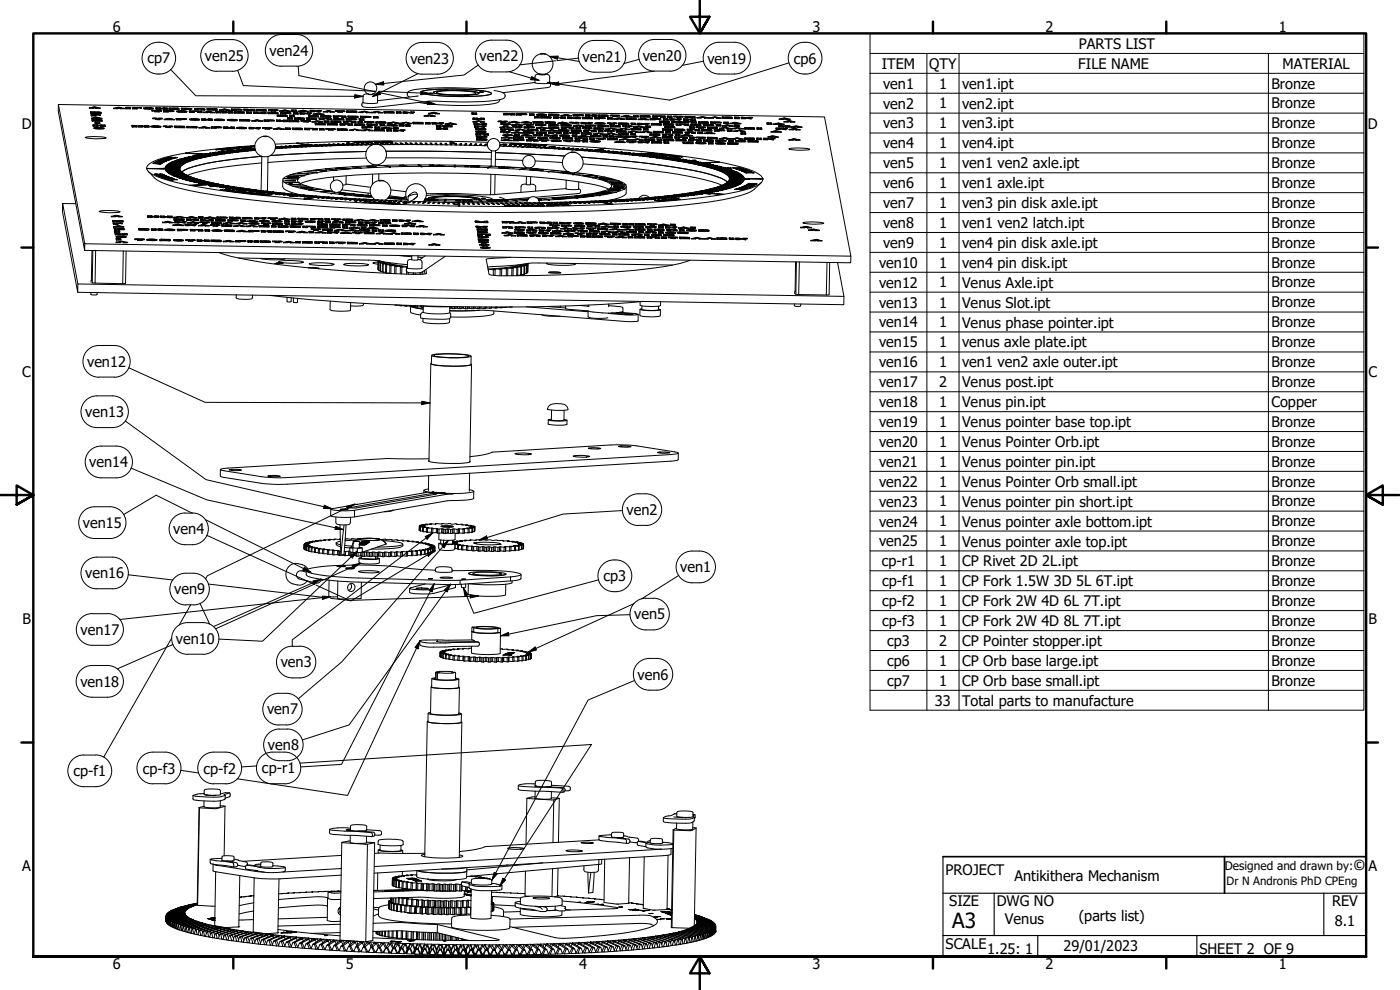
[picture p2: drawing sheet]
<svg xmlns="http://www.w3.org/2000/svg" width="420mm" height="297mm" viewBox="0 0 420 297" stroke-linecap="round" stroke-linejoin="round" font-family="sans-serif">
<defs><g id="words">
<text font-size="6.3" x="285.8" y="278.5">A3</text>
<text font-size="4.5" x="406.1" y="261">©</text>
<g font-size="4.4">
<text x="33.8" y="9.6">6</text>
<text x="103.8" y="9.6">5</text>
<text x="173.8" y="9.6">4</text>
<text x="243.8" y="9.6">3</text>
<text x="313.8" y="9.6">2</text>
<text x="383.8" y="9.6">1</text>
<text x="80.9" y="16.7">ven24</text>
<text x="323.8" y="14.6">PARTS LIST</text>
<text x="44.3" y="19">cp7</text>
<text x="61.5" y="18.2">ven25</text>
<text x="123.1" y="19.1">ven23</text>
<text x="143.9" y="18.4">ven22</text>
<text x="174.8" y="18.5">ven21</text>
<text x="192.9" y="18.2">ven20</text>
<text x="212.3" y="19.1">ven19</text>
<text x="238.2" y="19.1">cp6</text>
<text x="264.7" y="20.6">ITEM</text>
<text x="278.9" y="20.6">QTY</text>
<text x="323.6" y="20.6">FILE NAME</text>
<text x="384.9" y="20.6">MATERIAL</text>
<text x="265" y="26.6">ven1</text>
<text x="281.8" y="26.6">1</text>
<text x="288.7" y="26.6">ven1.ipt</text>
<text x="381.6" y="26.6">Bronze</text>
<text x="265" y="32.6">ven2</text>
<text x="281.8" y="32.5">1</text>
<text x="288.7" y="32.6">ven2.ipt</text>
<text x="381.6" y="32.5">Bronze</text>
<text x="6.5" y="38.8">D</text>
<text x="265" y="38.6">ven3</text>
<text x="281.8" y="38.5">1</text>
<text x="288.7" y="38.6">ven3.ipt</text>
<text x="381.6" y="38.5">Bronze</text>
<text x="410.5" y="38.8">D</text>
<text x="265" y="44.5">ven4</text>
<text x="281.8" y="44.5">1</text>
<text x="288.7" y="44.5">ven4.ipt</text>
<text x="381.6" y="44.5">Bronze</text>
<text x="265" y="50.4">ven5</text>
<text x="281.8" y="50.4">1</text>
<text x="288.7" y="50.5">ven1 ven2 axle.ipt</text>
<text x="381.6" y="50.4">Bronze</text>
<text x="265" y="56.5">ven6</text>
<text x="281.8" y="56.4">1</text>
<text x="288.7" y="56.5">ven1 axle.ipt</text>
<text x="381.6" y="56.4">Bronze</text>
<text x="265" y="62.4">ven7</text>
<text x="281.8" y="62.4">1</text>
<text x="288.7" y="62.5">ven3 pin disk axle.ipt</text>
<text x="381.6" y="62.4">Bronze</text>
<text x="265" y="68.4">ven8</text>
<text x="281.8" y="68.4">1</text>
<text x="288.7" y="68.4">ven1 ven2 latch.ipt</text>
<text x="381.6" y="68.4">Bronze</text>
<text x="265" y="74.4">ven9</text>
<text x="281.8" y="74.3">1</text>
<text x="288.7" y="74.4">ven4 pin disk axle.ipt</text>
<text x="381.6" y="74.3">Bronze</text>
<text x="263.8" y="80.3">ven10</text>
<text x="281.8" y="80.3">1</text>
<text x="288.7" y="80.4">ven4 pin disk.ipt</text>
<text x="381.6" y="80.3">Bronze</text>
<text x="263.8" y="86.3">ven12</text>
<text x="281.8" y="86.3">1</text>
<text x="288.7" y="86.3">Venus Axle.ipt</text>
<text x="381.6" y="86.3">Bronze</text>
<text x="263.8" y="92.3">ven13</text>
<text x="281.8" y="92.3">1</text>
<text x="288.7" y="92.3">Venus Slot.ipt</text>
<text x="381.6" y="92.2">Bronze</text>
<text x="263.8" y="98.2">ven14</text>
<text x="281.8" y="98.2">1</text>
<text x="288.7" y="98.3">Venus phase pointer.ipt</text>
<text x="381.6" y="98.2">Bronze</text>
<text x="263.8" y="104.2">ven15</text>
<text x="281.8" y="104.2">1</text>
<text x="288.7" y="104.3">venus axle plate.ipt</text>
<text x="381.6" y="104.2">Bronze</text>
<text x="6.7" y="113">C</text>
<text x="26.2" y="110">ven12</text>
<text x="263.8" y="110.2">ven16</text>
<text x="281.8" y="110.2">1</text>
<text x="288.7" y="110.2">ven1 ven2 axle outer.ipt</text>
<text x="381.6" y="110.2">Bronze</text>
<text x="410.7" y="113">C</text>
<text x="263.8" y="116.1">ven17</text>
<text x="281.8" y="116.1">2</text>
<text x="288.7" y="116.1">Venus post.ipt</text>
<text x="381.6" y="116.1">Bronze</text>
<text x="25.6" y="125.2">ven13</text>
<text x="263.8" y="122.2">ven18</text>
<text x="281.8" y="122.1">1</text>
<text x="288.7" y="122.1">Venus pin.ipt</text>
<text x="381.6" y="122.1">Copper</text>
<text x="263.8" y="128.1">ven19</text>
<text x="281.8" y="128.1">1</text>
<text x="288.7" y="128.1">Venus pointer base top.ipt</text>
<text x="381.6" y="128.1">Bronze</text>
<text x="263.8" y="134.1">ven20</text>
<text x="281.8" y="134.1">1</text>
<text x="288.7" y="134.1">Venus Pointer Orb.ipt</text>
<text x="381.6" y="134.1">Bronze</text>
<text x="26.8" y="140.2">ven14</text>
<text x="263.8" y="140.1">ven21</text>
<text x="281.8" y="140">1</text>
<text x="288.7" y="140">Venus pointer pin.ipt</text>
<text x="381.6" y="140">Bronze</text>
<text x="263.8" y="146">ven22</text>
<text x="281.8" y="146">1</text>
<text x="288.7" y="146.1">Venus Pointer Orb small.ipt</text>
<text x="381.6" y="146">Bronze</text>
<text x="188" y="154.5">ven2</text>
<text x="263.8" y="152">ven23</text>
<text x="281.8" y="152">1</text>
<text x="288.7" y="152">Venus pointer pin short.ipt</text>
<text x="381.6" y="152">Bronze</text>
<text x="24.8" y="158.4">ven15</text>
<text x="52" y="160.3">ven4</text>
<text x="263.8" y="158">ven24</text>
<text x="281.8" y="157.9">1</text>
<text x="288.7" y="158">Venus pointer axle bottom.ipt</text>
<text x="381.6" y="157.9">Bronze</text>
<text x="263.8" y="163.9">ven25</text>
<text x="281.8" y="163.9">1</text>
<text x="288.7" y="164">Venus pointer axle top.ipt</text>
<text x="381.6" y="163.9">Bronze</text>
<text x="25.6" y="173.5">ven16</text>
<text x="204.2" y="171.7">ven1</text>
<text x="264.7" y="169.9">cp-r1</text>
<text x="281.8" y="169.9">1</text>
<text x="288.7" y="169.9">CP Rivet 2D 2L.ipt</text>
<text x="381.6" y="169.9">Bronze</text>
<text x="52.2" y="178.3">ven9</text>
<text x="181.1" y="174.4">cp3</text>
<text x="264.8" y="175.9">cp-f1</text>
<text x="281.8" y="175.8">1</text>
<text x="288.7" y="175.9">CP Fork 1.5W 3D 5L 6T.ipt</text>
<text x="381.6" y="175.8">Bronze</text>
<text x="190.3" y="185.8">ven5</text>
<text x="264.8" y="181.9">cp-f2</text>
<text x="281.8" y="181.8">1</text>
<text x="288.7" y="181.9">CP Fork 2W 4D 6L 7T.ipt</text>
<text x="381.6" y="181.8">Bronze</text>
<text x="6.7" y="187.3">B</text>
<text x="24.1" y="190.5">ven17</text>
<text x="264.8" y="187.9">cp-f3</text>
<text x="281.8" y="187.8">1</text>
<text x="288.7" y="187.9">CP Fork 2W 4D 8L 7T.ipt</text>
<text x="381.6" y="187.8">Bronze</text>
<text x="410.7" y="187.3">B</text>
<text x="52.8" y="193.2">ven10</text>
<text x="266.2" y="193.8">cp3</text>
<text x="281.8" y="193.8">2</text>
<text x="288.7" y="193.8">CP Pointer stopper.ipt</text>
<text x="381.6" y="193.8">Bronze</text>
<text x="84.2" y="200.3">ven3</text>
<text x="191.3" y="203.9">ven6</text>
<text x="266.2" y="199.8">cp6</text>
<text x="281.8" y="199.8">1</text>
<text x="288.7" y="199.8">CP Orb base large.ipt</text>
<text x="381.6" y="199.8">Bronze</text>
<text x="24.1" y="206.1">ven18</text>
<text x="266.2" y="205.7">cp7</text>
<text x="281.8" y="205.7">1</text>
<text x="288.7" y="205.8">CP Orb base small.ipt</text>
<text x="381.6" y="205.7">Bronze</text>
<text x="80.1" y="214.4">ven7</text>
<text x="280.6" y="211.7">33</text>
<text x="288.7" y="211.8">Total parts to manufacture</text>
<text x="80.4" y="225.1">ven8</text>
<text x="22.1" y="232.9">cp-f1</text>
<text x="42.8" y="232.1">cp-f3</text>
<text x="61" y="232.1">cp-f2</text>
<text x="78.6" y="232">cp-r1</text>
<text x="6.7" y="261.5">A</text>
<text x="283.8" y="262.4">PROJECT</text>
<text x="410.7" y="261.5">A</text>
<text x="304.5" y="264.3">Antikithera Mechanism</text>
<text x="284.9" y="272">SIZE</text>
<text x="299.1" y="272">DWG NO</text>
<text x="399.8" y="271.9">REV</text>
<text x="301.6" y="277.4">Venus</text>
<text x="323.7" y="276.4">(parts list)</text>
<text x="400.6" y="277.8">8.1</text>
<text x="283.8" y="284.7">SCALE</text>
<text x="296.3" y="286.2">1.25: 1</text>
<text x="319.2" y="285.4">29/01/2023</text>
<text x="360" y="286.2">SHEET 2 OF 9</text>
<text x="33.8" y="290.6">6</text>
<text x="103.8" y="290.6">5</text>
<text x="173.8" y="290.6">4</text>
<text x="243.8" y="290.6">3</text>
<text x="313.8" y="290.6">2</text>
<text x="383.8" y="290.6">1</text>
</g>
<text font-size="3.6" x="367.6" y="261">Designed and drawn by:</text>
<text font-size="3.4" x="368.1" y="265.7">Dr N Andronis PhD CPEng</text>
</g></defs>
<!-- layer: Visible (ANSI) -->
<g fill="none" stroke="#000" stroke-width=".3">
<path d="M162.3 16.2h1.2M162.3 16.2h.1M162.3 16.2a3.1 3.1 0 0 0-2.5 3.7 3.1 3.1 0 0 0 3.9 2.4M163.5 16.2a3.1 3.1 0 0 1 2.4 3 3.1 3.1 0 0 1-2.2 3M163.5 16.2h.1M17.5 31.4l229.9 3.7 8 41.8-230-3.8zM17.5 31.4v1.9l7.9 41.8v-2M26.8 32.5v-.2a4.1 4.1 0 0 1 3.3 .1l-1.3 .1M27.2 33.6l.5 .3M27.2 33.6h2.9l.3 .2M27.3 34h2.9M27.3 33.9v.1"/>
<path d="M27.3 34.5l.6 .2M27.3 34.5l2.8-.1v.2h-.2M27.4 34.7v.1M27.5 35.5a3.3 3.3 0 0 1 3.1 .1zM27.5 35.5h3.1M27.6 35.9l.6 .3M27.6 35.9h3v.3M27.7 32.3h-.3h.6v.2h-1.2M27.7 33.7v.2h-.4M27.7 33.6l-.5 .1M27.7 36.2v.2zM27.7 36.2l2.9 .1"/>
<path d="M27.7 36.3v.1M27.8 34.5l.1 .2h-.5M27.8 34.4l-.5 .1M27.9 37.6l.5 .1M27.9 37.5v.1M27.9 37.5h1.4v.1M28 37.8v.1M28 32.4l-1.2 .1M28 32.4h.8M28.1 36.1l.1 .1h-.5M28.1 35.9l-.5 .2M28.2 38.4l1.7-.1 1.3 .1-.3 .3h-.9a1.76 1.76 0 0 1-1.8-.3z"/>
<path d="M28.3 34.5l1.6 .1M28.3 32.1l.6 .2-1.2-.1 .6-.1-.1 .1M28.3 32.2h.1M28.4 37.6l-.4 .1M28.4 37.5l-.5 .1M28.4 38.5l-.2 .1M28.5 36.8l.5 .2M28.5 36.8l1.4-.1v.2h-.4M28.6 37v.2zM28.6 37.1v.1M28.6 36.2h.7M28.6 38.5l-.2 .1"/>
<path d="M28.6 37h1.4M28.8 34.7l-1.4 .1M28.8 32.5h.1M28.8 38.3l.2 .1h-.3l.6 .2 1.5-.2M28.9 35.2l1.1 .3-2.1-.1 1-.2-.5 .2M28.9 35.3l.5 .1M28.9 37.7l1.8 .1h-.5M29 36.9l-.4 .1M29 36.7l-.5 .1M29 32.4h.3h-.5h1.3M29 32.3h-1.4M29 38.3h.3"/>
<path d="M29 38.4h.1M29 38.6h-.4M29.1 38.3h1l-.7 .3M29.1 38.5h.1M29.3 33.6l.3 .1M29.3 38.3l.3 .1M29.3 37.5l-.4 .1h1.7M29.3 33.8l.3 .1M29.3 36l.3 .2M29.3 36.1v.1M29.3 33.9h.2M29.4 37.8l-1.4 .1"/>
<path d="M29.4 38.5h-.3M29.4 33.9l-2.1 .1M29.6 33.6l.2 .1M29.6 38.3l.2 .1M29.6 33.8l.2 .1M29.6 36.1l-.3 .1M29.7 34.4h-1.4v.3h.5v.1h-1.4M29.7 34.5l.2 .1M29.8 33.6l.1 .1M29.8 33.8l.1 .1h-1.7M29.8 38.3l.3 .1M29.9 33.7l-1.8-.1 1.2 .2"/>
<path d="M29.9 34.5h.2M29.9 36.7h-.4v.3l.5 .2h-1.4M30 33.9l-.6 .2M30 38.6l-1 .1M30.1 38.6h.1M30.1 38.3l.3 .3M30.1 37.6h.1M30.1 37.6l1.4-.1v.2h-.4M30.1 33.8h-.4l.7 .1-.2 .1M30.1 38.3l.3 .1M30.1 38.5h.3M30.2 37.9h.1"/>
<path d="M30.2 34l-.2 .1M30.2 36l-1.6-.1 .7 .2h-.7h1.8l.2 .3h-2.9M30.2 33.9h.2M30.2 37.8h1.4M30.4 33.7l-.3 .1M30.4 36.1h-.2M30.5 38.3l.1 .2h-.2M30.5 38.6l-.5 .1M30.6 36.1h-1M30.6 37.5l-.5 .1M30.6 38.3l.2 .2M30.6 38.5h.1"/>
<path d="M30.6 37.7l-1.7-.1 .5 .3h-1.4M30.9 38.6l-.4 .1M31.1 38.6l-.2 .1M31.2 38.5h-.1M31.5 37.5h-.4v.3h.5v.2l-1.4-.1M34.1 32.5a3.7 3.7 0 0 1 3.2 .1h-1.2M34.9 32.4l-.2 .1h.6v.1l-1.2-.1M35.3 32.5l-1.2 .1M35.3 32.5h.8M35.6 32.2l.6 .2h-1.2l.6-.2-.1 .2M35.6 32.3v.1M36.1 32.6h.1"/>
<path d="M36.2 32.5h1.1M36.3 32.4l-1.4 .1M37.7 32.3l.5 .2M37.7 32.3l1.4-.1v.2h-.4M37.8 32.6h.1M37.8 32.5h1.4M38.2 32.4l-.4 .1M38.2 32.2l-.5 .1M39.1 32.2h-.4v.3l.5 .2-1.4-.1M39.6 37.7l.5 .3M39.6 37.6l1.4 .1-.4 .1M39.7 38.1h.1"/>
<path d="M39.7 32.4l.5 .1M39.7 32.4l2.8-.1v.2h-.3M40.1 37.8v.2l-.4 .1 1.4-.1M40.1 37.7l-.5 .1M40.2 32.4v.1l-.4 .2M40.2 32.2l-.5 .2M40.6 32.4l1.6 .1M41 37.7h-.4v.3h.5v.1h-1.4M41.1 32.6l-1.3 .1M41.4 37.8l1 .1M41.4 37.7h3.3v.2h-.9M41.4 37.7v.1"/>
<path d="M41.8 37.8l1.1 .1-1.4 .2M41.8 37.7l-.4 .1M42.1 32.3h-1.5l.1 .2h.4v.2h-1.3M42.1 32.4l.1 .1M42.2 32.4h.3M42.7 38l.8 .1M42.7 38l-1.2 .1M43.1 32.4l1.6-.1 1.4 .2a3.8 3.8 0 0 1-2.8 .2l-.2-.2M43.1 37.9l-.9 .1 .5 .1h-1.2M43.1 38h.8h-.4M43.1 32.5h.1M43.3 32.5l-.2 .1"/>
<path d="M43.5 32.6l-.2 .1M43.5 38.1v.1M43.5 38h1.2M43.7 32.4l.1 .1h-.3l.9 .1 1.2-.1-.2-.1M43.8 32.4l.3-.1-.3 .2M43.9 32.6l-.5 .1M44.1 32.3h.3l-.3 .2M44.3 37.7l-1 .2 1.4 .3h-1.2M44.4 32.3h.3l-.3 .2M44.4 32.6l-.5 .1M44.7 32.3h.3l-.3 .2M44.7 37.7l-.4 .2"/>
<path d="M44.8 32.6l-.4 .2M45 32.3l.3 .2h-.3M45.3 37.9l1.7-.2 1.3 .2-.3 .3h-1a1.76 1.76 0 0 1-1.7-.3zM45.3 32.4v.1M45.3 32.6l-.5 .2M45.4 32.5h.1M45.5 38h-.2M45.6 33.2l1.2 .1v.1M45.6 33.2h.1M45.6 33.1h2.8l.1 .3h-.3M45.7 38l-.2 .1M45.7 32.7h.2"/>
<path d="M45.7 32.6l-.4 .2M45.9 33.2l-.3 .1M45.9 37.8l.2 .1h-.3l2.1 .1M46.1 33.1l-.2 .2M46.1 37.8l.6 .1M46.1 37.9h.1M46.1 32.5l-.2 .1M46.1 38l-.4 .1M46.1 38h.3M46.1 37.8l1.1 .1M46.1 38h.1M46.2 35.6l.9 .2"/>
<path d="M46.2 35.5l-.3 .1M46.4 35.5l-.5 .1v-.1l.4-.1 2.4 .1-.3 .2M46.6 38.1l-.5 .1M46.7 35.8h.1M46.7 35.5l-.3 .1M46.7 37.8l.2 .1M46.7 38.1l-.1 .1M46.8 32.5h.5v.2M46.8 32.5h1.4M46.8 33.3l.1 .1-.5 .1M46.8 33.1l-.7 .2M46.9 35.5l-.2 .1"/>
<path d="M46.9 37.8l.3 .1M47 38.1l-.3 .1M47.1 35.7h-.4M47.1 35.5l-.2 .1M47.2 37.9l.3 .1M47.2 37.8l.3 .2h-1.1M47.3 33.3l.9 .1M47.3 32.5v.2l-.4 .1M47.3 32.4l-.5 .1M47.5 37.8v.2M47.6 35.7h.8M47.6 38.1l-.6 .1"/>
<path d="M47.7 35.5l-.1 .3h.4v.1l-1.3-.1M47.7 37.9l.1 .1M47.7 38h.1M47.8 32.5h.2M47.8 33.5l-1.4 .1M47.8 37.9l.1 .1M48 35.5l-.3 .1M48 38l-.4 .2M48 33.2l-.8-.1 .1 .3h.5v.2l-1.4-.1M48 33.3l.2 .1M48 35.8l-1.3 .1M48.1 32.7l1 .1"/>
<path d="M48.1 38.1l-.1 .1M48.2 35.5l-.2 .1M48.2 32.4h-.5l.1 .1 1.7-.1h-.5M48.2 33.3h.3M48.3 32.5l-.5 .1 .5 .1v.1h-1.4M48.3 32.7h1.1h-.3M48.3 32.7l-1.4 .1M48.3 38h-.2M48.4 35.5v.2zM48.4 35.5l-.2 .1M48.4 35.5h.3M49 32.4h1.2l-1.1 .2"/>
<path d="M49 38h.3M49 37.9v.1M49 37.8l2.9 .1-.3 .1M49.1 32.8h.1M49.1 32.7h1.2M49.3 35.8a3.3 3.3 0 0 1 3.1 .2zM49.3 35.8h3.1M49.3 38l.9 .1M49.3 37.9l-.3 .1M49.5 33.3l.1 .2-.5 .1h1.4l-.5-.3 1.2 .1M49.5 33.2l-.5 .1M49.5 33.5l-.5-.4 3.2 .2-.2 .2"/>
<path d="M49.5 37.8l-.2 .2M49.8 37.8l-.3 .2M49.9 32.4l-1.3 .1 1.7 .2-1.2 .1M50 33.3h1.7M50 37.9l-.2 .1M50.2 37.9l-.2 .1M50.2 32.4l-.3 .1M50.5 33.5h1.5M50.5 33.5l-1.4 .1M50.7 38h.9M50.7 35.5l1.1 .3h-2.1l1-.3-.5 .3M50.7 35.7l.5 .1"/>
<path d="M50.7 32.5l.5 .2M50.7 32.5h3v.2M50.8 32.8h.1M50.8 32.8h2.9M50.8 37.9l-.1 .2h.5v.2h-1.4v-.2l.4-.1M51.1 37.9l-.3 .1M51.1 33.2l.3 .1M51.1 33.3h.2M51.2 38.2l-1.4 .1M51.2 32.6l-.4 .1M51.2 32.5h-.5M51.3 37.9l-.2 .1"/>
<path d="M51.4 33.2l.2 .1M51.6 38h.1M51.6 33.3h.1M51.8 33.5h.2M51.8 33.3l-.6 .2M51.9 37.9l-.6 .1M52.2 33.3h-.2M52.4 38l.5 .2M52.4 32.7h.1M52.4 32.6h-.8l2.1 .1v.2l-2.9-.1M52.4 37.9v.1M52.4 37.8l3 .1v.2"/>
<path d="M52.5 38.1v.2zM52.5 38.2h3M52.5 38.3h.1M52.7 32.7h-1M52.8 35.7l.5 .1M52.8 35.7l3.2-.1v.2h-.2M52.9 38l.1 .2-.5-.1M52.9 37.9l-.5 .1M53.1 33.3h2.2l.8 .1v.2l-2.3 .1-.7-.3M53.3 32.5h-1.7h1.1v.3M53.3 33.5h-.2M53.3 35.7l.1 .1-.5 .2"/>
<path d="M53.3 35.5l-.5 .2M53.4 38.2h.7M53.4 32.5l-.2 .1M53.5 33.5l-.2 .1M53.7 32.5l-1 .1M53.7 33.3l.1 .1h-.2l.9 .2 1.1-.2M53.8 33.3h.3l-.3 .1M53.8 33.6h-.3M54.1 38.1v.1M54.1 38l-.7 .2 2-.1 .1 .2h-3M54.1 33.3h.3l-.3 .1M54.4 38.1l-.3 .1"/>
<path d="M54.4 33.3h.3l-.3 .1M54.4 33.6l-.6 .1M54.7 33.3l.3 .1h-.3M54.8 33.6l-.4 .1M54.9 32.6v.2h-.4v.1h1.4l-.5-.2h1.2M54.9 32.8l-.5-.3 3.2 .1-.2 .2M54.9 32.5l-.5 .1M54.9 35.6l.3 .1M54.9 37.9h-1.6l1.1 .1v.2M54.9 35.7h.2M55 33.3h.3l-.3 .1M55 35.8l-1.2-.1 .5 .3h-1.4"/>
<path d="M55.1 38h-.2M55.2 35.6l.2 .1M55.3 33.3l.2 .2-.2-.1M55.4 33.6l-.6 .1M55.4 32.6h1.7M55.4 35.6l.1 .1h-1.7M55.4 38h-1M55.5 33.3l.1 .1M55.5 33.5h.1M55.6 35.8l-.6 .1M55.8 33.6l-.4 .1M55.8 35.8l-2.9 .2"/>
<path d="M55.8 35.8l-.2 .1M55.8 35.7h.2M55.9 32.8h1.5M55.9 32.8l-1.4 .1M55.9 33.6l-.1 .1M56 37.9l2.9 .1h.2l-.1 .3M56 38.2l3 .2zM56.1 33.5h-.2M56.5 32.5l.3 .2M56.5 32.7h.1M56.8 33.3l.5 .3M56.8 33.3h3.8l-.4 .2"/>
<path d="M56.8 32.5l.2 .1M56.9 38.1l-.9-.2 1.4 .2-1.4 .1M56.9 35.8l2.2-.2 .8 .2v.2l-2.2 .1-.8-.2zM57 32.5l.1 .1M57.1 35.8l-.2 .1M57.1 32.8h.3M57.1 32.7l-.5 .1M57.3 33.3l-.5 .1M57.3 35.9l-.2 .1M57.5 35.7l.2 .1h-.3l.9 .1 1.1-.1M57.6 32.6l-.2 .1M57.7 35.7h.3l-.3 .1"/>
<path d="M57.7 35.9l-.4 .1M57.7 38.2h.1M57.8 33.4l1.9 .1v.1M58 35.7l.3-.1-.3 .2M58.3 35.6h.2l-.2 .2M58.3 35.9l-.6 .2M58.3 33.6l-1.4 .1M58.5 32.8h.1M58.5 32.8h.7h-.7M58.5 32.7v.1M58.5 32.6h.1a3.6 3.6 0 0 1 2.9 .2M58.5 35.6l.3 .2h-.3"/>
<path d="M58.5 38h-1.9l1.2 .2M58.6 36l-.3 .1M58.8 35.7l.3 .1h-.3M58.8 38.2h-2.2h2.5l-.1 .2M58.9 38l-.4 .1M59.1 32.6l-.2 .1 .8 .3-1.2-.1h.2M59.1 35.7h.2l-.2 .1M59.1 38l-.2 .2M59.2 35.9l-.6 .2M59.3 33.6v.2zM59.3 35.7l.1 .1M59.3 33.7v.1"/>
<path d="M59.3 35.8v.1M59.4 32.6l-.3 .1h1.9M59.6 35.9l-.4 .2M59.6 32.6l-.2 .1M59.7 33.3h-2l.1 .3 .5 .2-1.4-.1 .5-.1-.1-.2M59.7 33.5v.1h-.4l1.4 .1M59.7 32.9l-1 .1M59.7 36l-.1 .1M59.7 38.4v-.1a4.4 4.4 0 0 1 3.3 0l-1.2 .2M59.9 35.8l-.2 .1M60.2 32.6l-.6 .1M60.3 32.9l1 .1z"/>
<path d="M60.5 35.8l.9 .1M60.5 32.6l-.3 .1M60.6 33.3h-.5l.1 .3h.5v.2h-1.4M60.6 38.2l-.2 .1 .6 .1h-1.3M60.6 38.3h1.6h-.4M60.8 35.8h1.1l-1.4 .3M60.8 35.7l-.3 .1M60.9 32.6l-.4 .1M61 38.3l-1.3 .1M61 38.3l.8 .1M61 32.7l-.7 .2M61.1 33.6a4.6 4.6 0 0 1 3.3 .1l-1.2 .2"/>
<path d="M61.3 38l.5 .2h-1.1l.6-.2-.2 .2M61.3 38.2h.1M61.3 32.8h-.5h.7l-.2 .2M61.5 32.8h-.2M61.5 32.8l-.2 .1M61.7 35.8h-1.2M61.7 35.7h-.4h1.8h-.6M61.8 38.4v.1M61.8 38.3h1.2M62 33.6h-.2l.6 .2-1.3-.1M62.1 36l1.7 .1M62.1 35.9l-.9 .1h.5l.1 .1h-1.3"/>
<path d="M62.1 32.6h2.9l.2 .2-.2 .2M62.1 32.9l2.9 .2zM62.4 33.7l-1.3 .1M62.4 33.7h2M62.5 35.7h1.2l-.9 .2M62.6 36.1h-2.1M62.6 36.1h.1M62.6 33.4l.6 .2h-1.1l.5-.2-.1 .2M62.6 33.6h.1M62.9 32.8l-.8-.2 1.4 .2-1.4 .1M63.2 33.7v.2zM63.2 33.7h.4h-.3"/>
<path d="M63.2 33.8v.1M63.3 33.6l-1.3 .1M63.4 35.7l-1.1 .1 1.5 .2v.2l-1.2-.1M63.7 35.7l-.3 .1M63.8 32.8h1.4M63.9 32.8l-1.2 .1h2.5l-.2 .2M63.9 38.2v.1l-.4 .2M63.9 38l-.5 .2M63.9 38.3l-.5-.3 3.1 .1-.1 .2M64.3 35.8h2.2l.9 .1v.2l-2.3 .1-.8-.2M64.3 35.9v.1M64.3 38.2h1.8"/>
<path d="M64.5 36h-.2M64.6 32.7l-1.9-.1 1.2 .2-.1 .1M64.7 36l-.2 .1M64.8 33.5l.5 .2M64.8 33.4v.1M64.8 33.4h1.4v.2h-.5M64.9 38.3h1.5M64.9 33.9h.1M64.9 38.4l-1.4 .1M64.9 35.8h.2l-.2 .1M64.9 32.8h-.3M65.1 35.8h.3l-.3 .1"/>
<path d="M65.1 36.1h-.4M65.2 33.6l.1 .1-.4 .2 1.4-.1M65.2 33.4l-.4 .2M65.4 35.8h.3l-.3 .1M65.5 38.1l.3 .1M65.5 38.2h.1M65.6 38.3l-1.3-.1 .6 .3h-1.4M65.7 35.8h.3l-.3 .1M65.7 36.1l-.6 .1M65.8 33.1v-.1a4.1 4.1 0 0 1 3.3 0l-1.2 .1M65.8 38.1l.2 .1M66 35.8l.3 .1h-.3"/>
<path d="M66 38.1l.1 .1M66.1 36.1l-.4 .1M66.1 38.1v.1M66.2 33.5l-.5-.1v.3l.6 .2h-1.4M66.2 38.3h.2M66.2 38.3l-.6 .1M66.3 35.8h.2l-.2 .1M66.5 35.8l.2 .2-.2-.1M66.5 38.2h-.1M66.6 36.1l-.6 .1M66.7 35.8l.2 .1M66.7 36h.1"/>
<path d="M66.9 35.9l-1.2 .2-.9-.2 .1-.1v.2M67 33.6h1.1l-1.5 .3h1.3l-.6-.1 .9-.2M67 33.5l-.4 .1M67 36.1l-.4 .1M67.1 38.2l1 .1M67.2 36.1l-.2 .1M67.3 32.8l.6 .1h-1.1l.5-.1-.1 .1M67.4 36h-.2M67.5 38.3h1.1l-1.4 .1v.2h1.2l-.5-.2 .8-.1M67.5 38.1l-.4 .1M67.8 33.5l-1.2-.1v.2l1 .1M67.8 33.5h-.4h1.8l-.6 .1"/>
<path d="M67.9 33.8h2M67.9 33.1h.1M67.9 33h.4h-.3M67.9 33l-2.1 .1M67.9 33h1.2M67.9 33.8l-1.2 .1M68 32.9l-2.2 .2M68.2 33.8h.9h-.4M68.2 35.9l1.7-.1 1.3 .2a3.7 3.7 0 0 1-2.8 .1zM68.4 38.1h-.5h2.5v.2h-.9M68.4 38.2h-1.3M68.4 38.5h.8"/>
<path d="M68.4 36.1h-.2M68.4 38.4l-1.2 .2M68.6 33.5h1.2v.1l-.9 .1M68.6 36.1h-.2M68.6 33.5v.1M68.7 33.8v.1zM68.7 33.9h.1M68.7 38.4l1.7 .1M68.8 35.9l.2 .1-.3-.1 .6 .2 1.5-.1M69 35.8h.3l-.3 .2M69 36.1l-.4 .1M69.2 38.6h.1"/>
<path d="M69.3 35.8h.3l-.3 .2M69.5 32.8l.5 .2M69.5 32.8h.1M69.5 32.7l3.1 .2-.2 .1M69.5 33.5l-1 .1 1.4 .3h-1.2M69.6 35.8h.2l-.2 .2M69.6 36.1l-.6 .1M69.8 35.8h.3l-.3 .2M69.8 33.5l-.3 .1M69.9 32.9l.1 .1-.5 .1 1.4 .1-.5-.3h1.3M69.9 32.8l-.4 .1M70 36.1l-.4 .2"/>
<path d="M70 38.2l-1 .1 1.4 .1v.2h-1.2M70.1 35.8l.3 .2h-.3M70.3 33.6l.5 .2M70.3 33.6h3v.2M70.4 33.9h.1M70.4 38.2l-.4 .1M70.4 35.9l.2 .2-.2-.1M70.5 36.1l-.5 .2M70.6 35.9l.2 .1M70.6 36.1h.1M70.8 33.6v.2l-.4 .1h2.9M70.8 33.5l-.5 .1"/>
<path d="M70.9 33h1.5M70.9 36.1l-.4 .2M71 33l-1.4 .2M71 38.3l1.7-.1 1.3 .2a3.6 3.6 0 0 1-2.8 .1l-.2-.2M71.1 36.2h-.2M71.2 38.4l-.2 .1M71.2 36l-.1 .1M71.3 33.8h.7M71.4 38.4l-.2 .1M71.6 38.4l-.1-.1 2.1 .1M71.6 32.8l.3 .1M71.6 32.9h.1"/>
<path d="M71.6 38.3v.1M71.8 38.2h.3l-.3 .1M71.8 38.5l-.4 .1M71.8 35.8l2.9 .1 .3 .1-.2 .2M71.9 36.2l2.9 .2zM71.9 32.8l.1 .1M72 32.8l.2 .1h-1.8M72 33.6l.3 .2M72 33.8h.1M72.1 38.2h.2l-.2 .1M72.2 33h.2M72.2 32.9l-.5 .1"/>
<path d="M72.3 33.8h-.3M72.3 38.2l.3 .1h-.3M72.3 38.5l-.5 .1M72.6 38.2h.3l-.3 .1M72.6 32.9h-.2M72.7 36.1l-.9-.3 1.4 .2-1.3 .2M72.7 38.5l-.4 .1M72.9 33.6l-1.7 .1 2.1 .1v.2l-2.9-.1M72.9 38.2l.3 .2-.3-.1M73 33.6l-.1 .1M73.2 38.3v.1M73.3 33.6l-1 .1"/>
<path d="M73.3 38.5l-.6 .1M73.4 38.3h.2M73.4 38.4h.1M73.6 32.9l1.1 .1-1.5 .2 1.3 .1v-.2h-.6l.9-.1M73.6 32.8l-.4 .1M73.6 36.1h.1M73.7 38.5l-.4 .1M73.8 38.6h-.1M74 38.4h-.2M74 33.6l.5 .3M74 33.6h1.4l-.4 .1M74.1 33.9v.1z"/>
<path d="M74.1 33.9h1.4M74.1 34h.1M74.3 36h.4M74.3 35.9h-1.8l1.1 .2M74.4 32.9l-1.2-.1v.1l1 .1M74.4 32.8h-.4h1.8l-.6 .1M74.5 33.7l-.4 .2M74.5 33.6l-.5 .1M74.7 36.1h-2.2h2.5l-.2 .3M74.8 38.3l.4 .2M74.8 38.3l2.6 .1M74.8 38.6l1.2 .1-.4-.2-.1-.2 2.1 .3"/>
<path d="M74.8 33.1h.9h-.4M75 36l-.3 .1M75.2 32.8h1.3l-1 .2M75.2 38.4l-.4 .1M75.2 38.3h-.4M75.2 32.8v.1M75.3 33.1v.2zM75.3 33.2v.1M75.4 33.6h-.4v.3l.5 .1h-1.4M75.6 36.3v-.1a3.7 3.7 0 0 1 3.2 .2h-1.2M76 33.7l.5 .2M76 38.6l-1.2 .1"/>
<path d="M76 33.7l.9-.1 1.1 .3 1.8-.3v.2h-.5M76.1 32.8l-1 .2 1.4 .3h-1.2M76.5 36.1l-.3 .1h.6v.2l-1.2-.1M76.5 32.8l-.4 .2M76.5 33.7v.2l-.4 .1M76.5 33.6l-.5 .1M76.5 33.1l-3.2 .1M76.8 33.8l.4 .1M76.9 33l.5 .1M76.9 33l3-.1v.2M77 38.4l.4 .1M77 38.4l1.2-.1v.1h-.5"/>
<path d="M77 33.1v.2zM77.1 36l.6 .1h-1.2l.6-.1-.1 .1M77.1 36.1h.1M77.4 33l-.4 .1 2.9 .1M77.4 32.9l-.5 .1M77.4 38.3l-.4 .1M77.6 36.4h.1M77.6 36.2h.5h-.3M77.6 36.3l-2 .1M77.6 36.3h1.2M77.8 33.9l-1-.2 .5 .4-1.2-.1M77.8 38.6l-.2 .1"/>
<path d="M77.8 36.2h-1.3M77.9 33.1l.7 .1M78 33.9l-.2 .2M78.2 38.3h-.5l.1 .4-2.3-.3M78.4 34.1h.1M78.4 33.9l-2.3 .1M78.4 33.9l1.4 .1M78.5 33.9h.4M78.6 33l.3 .2M78.6 33.1h.1M78.8 38.4h1.2v.2M78.8 38.3h2.8v.3h-.2"/>
<path d="M78.9 33h1M78.9 33.8l-.5 .1M78.9 33.7l-.9 .4M78.9 33.1l-.3 .1M79 38.4l-.2 .1M79.2 38.3l-.2 .2M79.2 36.1l.6 .2M79.2 36.1h3.2l-.2 .2M79.3 36.3v.1M79.5 32.9l-1.6 .1 2 .1v.2h-2.9M79.6 33h-.1M79.7 36.1l-.4 .2"/>
<path d="M79.7 36l-.5 .1M79.8 33.7h-.5l.1 .2h.4v.2h-1.4M80 38.4v.2l-.5 .1M80 38.3l-.8 .1M80.4 38.5l1 .1M80.4 33.7l.5 .3M80.4 33.6l3 .1v.2M80.5 34.1h.1M80.6 33h1.2v.2M80.6 32.9h2.8v.3h-.2M80.9 33.8l.1 .2-.5 .1 2.9-.1M80.9 33.7l-.5 .1"/>
<path d="M80.9 33l-.3 .1M80.9 38.6l-1.4 .1M81 32.9l-.1 .2M81.2 38.5l.2 .1M81.2 38.3h-.8l.1 .3h.4v.2l-1.4-.1M81.4 36.1h-1.2l.5 .3h-1.4M81.4 36l.2 .1M81.4 38.4h.2M81.4 34h.7M81.7 36.1h.1M81.8 33v.2l-.4 .1M81.8 32.9l-.8 .1"/>
<path d="M81.8 36.1h.2h-1.8M82 36.2l-.6 .1M82.1 38.8v-.2a4.1 4.1 0 0 1 3.2 .1l-1.2 .1M82.1 33.8l.3 .2M82.1 33.9v.1M82.2 36.3l-2.9 .1M82.2 36.3h-.2M82.2 36.1h.2M82.3 33l.9 .2M82.4 33.9l-.3 .1M82.8 33.3h-1.4M82.9 38.6h-.2h.6v.2h-1.2"/>
<path d="M83 36.1l.9 .2M83 33.7l-1.6 .1h.7l-.7 .2 2-.1v.2h-2.9M83 36.1h.1M83 36l1.2 .1M83 33l-.7-.1v.3h.5v.2l-1.4-.1M83 33.1l.2 .1M83.1 33.8l-.1 .1M83.2 34.6l.5 .2M83.2 34.6l2.9-.1v.2M83.2 33h.2M83.2 34.9h.1M83.3 36.2h1.1l-1.4 .2"/>
<path d="M83.3 36.1l-.3 .1M83.4 33.8l-1 .1M83.6 38.4l.6 .2h-1.2l.6-.2-.1 .2M83.6 38.6h.1M83.7 34.6v.2l-.5 .1h3M83.7 34.5l-.5 .1M83.9 33.4v-.1a4.1 4.1 0 0 1 3.3 0l-1.3 .1M84.1 38.8h.1M84.1 38.7h.4h-.2M84.1 38.7l-2 .1M84.1 38.7h1.2M84.2 33.9l.5 .1"/>
<path d="M84.2 34.8h.7M84.2 33.9l2.7-.1 .4 .1-.2 .2M84.2 36.1h-.4h2.4v.1l-.9 .1M84.2 36.4h.8M84.2 36.4l-1.2 .1M84.3 38.6h-1.4M84.6 36.2l-.9 .2 .5 .1-1.2-.1M84.6 36.4h.9h-.5M84.6 33.9l-.4 .1M84.6 33.8l-.4 .1M84.8 34.6h.3l.1 .2M84.9 34.7v.1"/>
<path d="M85 36.5h.1M85 36.4h1.3M85.1 33.9h1.8l-.5 .2M85.2 34.7l-.3 .1M85.4 33l.6 .2h-1.2l.6-.2-.1 .2M85.7 34.5l-1.6 .2h2.1v.3l-3-.1M85.8 38.7v.1zM85.9 36.1l-1.1 .1 1.5 .3h-1.3M85.9 34.6l-.2 .1M85.9 33.3h.5l-2.5 .1M85.9 33.3v.1zM86.1 34.6l-1 .1"/>
<path d="M86.2 38.6l.1 .1h-.5h1.4M86.2 38.4l-.5 .2M86.2 36.1l-.3 .1M86.3 33.9h-1.2l.5 .3-1.4-.1M86.3 33.8l.3 .1M86.4 35.3l.4 .3M86.4 35.3h1.4l-.5 .2M86.4 35.6v.2zM86.4 35.6l1.4 .1M86.6 33.8l.1 .1M86.7 38.6l.4-.2h-1.4l.5 .3M86.7 33.8l.2 .1"/>
<path d="M86.7 36.5h.1M86.8 35.5l.1 .1h-.5M86.8 35.3l-.4 .2M86.9 34.7h.5v.2M86.9 34.1h.2M86.9 34.6v.1M86.9 34.5l1.4 .1-.5 .1M87 34.8v.2zM87 34.9h1.3M87 35h.1M87.1 34.1l-2.9 .1M87.1 38.4h-.4v.3l.5 .1h-1.4"/>
<path d="M87.2 36.2v.2l-.5 .1h3M87.2 36.1l-.5 .1M87.2 33.3l-3.3 .1M87.3 33.9h-.2M87.4 34.7v.2l-.4-.1M87.4 34.6l-.5 .1M87.5 33.1l.6 .2M87.5 33.1l1.4-.1v.2h-.4M87.6 33.3v.2zM87.6 33.4v.1M87.7 36.4h.6M87.7 38.6l.5 .1"/>
<path d="M87.7 38.6l3-.1v.2M87.8 35.3h-.6l.1 .3 .5 .2h-1.4M87.8 38.8v.1M87.8 38.7v.2zM87.8 38.8h3M88 33.2l.1 .1h-.5h1.4M88.1 33.9l.5 .2M88.1 33l-.6 .1M88.1 33.8v.1M88.1 33.8h1.4l-.5 .1M88.1 34.2h.1M88.2 38.6l.1 .1h-.5"/>
<path d="M88.2 38.5l-.5 .1M88.3 34.6h-.5l.1 .3 .4 .1h-1.3M88.3 35.4l.5 .2M88.3 36.2h.3v.2M88.3 35.3l3 .1v.2M88.4 36.4h-.1M88.4 35.6v.2zM88.4 35.8h.1M88.5 33.9l.1 .2h-.5h1.4M88.5 33.8l-.4 .1M88.6 36.4h-.2M88.8 35.5l-.4 .1 3 .1"/>
<path d="M88.8 35.4l-.5 .1M88.9 33h-.4v.3l.5 .2h-1.4M89.2 36.1h-1.6l.7 .1-.6 .2h2v.2l-3-.1M89.3 35.6l.7 .1M89.4 36.2l-.2 .1M89.4 38.6l.3 .2M89.4 38.7h.1M89.4 38.6l-.7 .1 2.1 .1-3 .1M89.5 33.5v-.2a4.1 4.1 0 0 1 3.2 .1l-1.2 .1M89.5 33.9l-.5-.1v.3h.5v.2l-1.4-.1M89.7 36.4l-.1-.3h-2.9l.5 .3M89.7 36.2l-1.1 .1"/>
<path d="M89.7 38.6h1M89.7 38.7h-1M90 35.7l-.7-.2v.2l2-.1 .1 .2h-3M90.3 38.5h-1.7l.8 .1M90.3 35.5h1M90.3 35.6l-.3 .1M90.3 36.1l2.9 .1v.2h-.2M90.4 36.3h1.2v.2M90.4 38.6h-.1M90.5 34l-.4 .3h1.2l-.5-.2v-.2l2 .3M90.5 33.9l-.5 .1M90.6 36.3l-.2 .1"/>
<path d="M90.7 33.4l-1.2 .1M90.7 33.4h.8M90.8 36.2l-.2 .2M90.8 35.4h-1.6l1.1 .1v.2M90.9 33.1l.6 .2h-1.1l.5-.2-.1 .2M90.9 33.3h.1M91.1 35.5h-.3M91.3 34.1l-1.2 .2M91.5 33.5h.1M91.6 36.2l-.8 .1M91.7 33.3l-2.2 .2M91.7 33.4h.2h-.4h1.2"/>
<path d="M91.9 38.5l-.5 .1M91.9 35.4l2.9 .1h.2l-.1 .3M92 35.7l2.9 .2zM92 36.3l1 .1M92.2 34l.6 .1M92.2 33.9v.1M92.2 33.9h1.3v.1h-.5M92.4 38.6l1.9 .1v.1M92.5 36.5l-1.4 .1M92.6 34.6l2.9 .1 .1 .2M92.6 34.7l.5 .3M92.7 35.1h.1"/>
<path d="M92.7 34l-2.7-.2 .6 .3M92.7 33.9l-.5 .1M92.8 36.2h-.8l.1 .3h.4v.1h-1.4v-.2l.5 .1v-.2M92.8 36.4h.2M92.8 35.6l-.9-.2 1.4 .2-1.3 .1M92.9 38.8l-1.4 .1M93 36.3h.2M93 34.2l-.2 .1M93.1 33.2l.5 .2M93.1 34.8v.2h-.4h2.9M93.1 34.7l-.5 .1M93.1 33.1v.1"/>
<path d="M93.1 33.1l2.7 .2M93.2 33.4l-.1 .1M93.5 33.9h-.5v.4l-2.2-.3M93.6 35h.7M93.6 33.3v.1h-.5M93.6 33.1l-.5 .2M93.6 36.5h.4a3.5 3.5 0 0 1 2.9 .1l-1.2 .1M93.7 35.6l-1.1 .1h2.4l-.1 .2M93.9 38.9v.1M93.9 38.8v.2zM93.9 38.8h1.4M94 34.3v-.1a4.1 4.1 0 0 1 3.2 .1l-1.1 .1"/>
<path d="M94.3 38.6l-1.9-.1v.3h.5v.2l-1.4-.1v-.1h.4v-.2M94.3 38.7l.1 .1h-.5M94.3 34.7h.3v.3M94.3 34.9v.1M94.4 33.4l-1.3 .2M94.4 35.5l-1.9-.1 1.1 .3M94.5 36.4l-.2 .1 .6 .1-1.2-.1M94.6 34.8l.7 .1M94.6 34.9l-.3 .1M94.6 37l.5 .3M94.6 37h2.9l.1 .2M94.7 37.3v.2z"/>
<path d="M94.7 37.4v.1M94.8 38.7l.4-.1-3.8-.1 .5 .3M94.8 35.5l-.4 .1M94.9 34.1l-.3 .1h.6v.2l-1.2-.1M95 35.5l-1.4 .1M95.1 37.2l-.4 .1 2.9 .1M95.1 37l-.5 .1M95.1 34.7h-1.6h.8l-.7 .3 2-.1v.2h-2.9M95.2 36.3l.6 .1h-1.2l.6-.1-.1 .1M95.2 36.4h.1M95.2 38.6h-.5l.1 .2 .4 .2h-1.3M95.2 34.2l-1.2 .1"/>
<path d="M95.2 34.3h.8M95.3 33.3l.5 .1M95.3 33.3l1.2-.2v.2h-.4M95.3 34.8h-.2M95.5 34l.6 .1h-1.1l.5-.1-.1 .1M95.5 34.1h.1M95.6 34.8l-.3 .1M95.7 36.6v.1M95.7 36.6h-2M95.8 35.6l.5 .2M95.8 33.2l-.5 .1M95.8 35.6l3.7-.1v.2h-.4"/>
<path d="M95.8 38.7l.6 .1M95.8 36.5l1.1 .1M95.8 36.5h-1.3M95.8 38.7l1.4-.1-.4 .1M95.9 33.5l-2-.3 .5 .4-1.3-.1M95.9 38.8v.2zM96.1 34.4h.1M96 34.4h.1M96.1 33.5l-.2 .1M96.2 34.2h.3h-.5l1.2 .1M96.2 34.1l-1.3 .1M96.2 34.7h2.9l.2 .1-.2 .3"/>
<path d="M96.2 35.5l-.4 .1M96.3 37.2h-.8h2.1v.3h-2.9M96.3 35l2.8 .2zM96.3 37.2l-.7 .1M96.3 38.7l.1 .1h-.5l1.4 .1M96.3 38.6l-.5 .1M96.5 33.2h-.4v.4l-2.2-.3M96.6 37.2h1M96.6 37.2l-.3 .1M96.7 35.6l1.9 .2M97 33.5a4.2 4.2 0 0 1 3.3 .1h-1.2M97 35l-.8-.3 1.4 .2-1.3 .1"/>
<path d="M97.1 37.2h.2M97.1 37.1l-1.6-.1 1.1 .1v.2M97.2 35.8l-1.4 .1M97.2 38.6h-.4v.2l.5 .2h-1.4M97.3 36.4l.5 .2M97.3 36.4l1.4-.1v.1h-.4M97.4 36.7h.1M97.8 38.6h2.8l.1 .2h-.3M97.8 36.4v.2l-.4 .1 1.4-.1M97.8 36.3l-.5 .1M97.8 38.7l1.2 .2M98 34.9l-1.2 .1h2.5l-.2 .2"/>
<path d="M98.1 38.7l-.3 .1M98.2 37l2.9 .1 .2 .1-.2 .2M98.2 35.9h.1M98.2 35.8h1.4M98.3 38.6l-.2 .2M98.3 37.4l2.8 .1zM98.6 33.3l.5 .1h-1.1l.6-.1-.1 .1M98.6 35.5h-1.9v.3l.5 .1h-1.4v-.1h.5l-.1-.2M98.6 35.7l-.4 .1M98.7 36.3h-.4v.3h.5v.1h-1.4M98.7 34.7h-1.9l1.1 .3M99 38.8l.1 .1h-.5"/>
<path d="M99 38.6l-.8 .1M99.1 34.8l-.4 .1M99.1 37.3l-.9-.3 1.4 .2-1.3 .2M99.1 33.5v.1zM99.1 33.5h.4h-.3M99.1 33.6h.1M99.2 33.4l-1.5 .1h.6v.1l-1.2-.1M99.3 34.8l-1.4 .1M99.4 36.7h.1M99.5 38.8h.9M99.5 35.5h-.4l.5 .5-1.4-.1M99.8 36.4v.2l-.4 .1 2.9-.1"/>
<path d="M99.8 36.3l-.5 .1M99.9 37.4h.1M100 38.9l-1.4 .2M100 34.9l.5 .2M100 34.8v.1M100 34.7l3.8 .1-.4 .2M100.1 35.1v.1M100.2 38.6h-.8l.1 .3 .5 .2-1.4-.2M100.2 38.8h.2M100.2 36h.1M100.3 36.6h.7M100.3 33.6h-3.2"/>
<path d="M100.4 38.7h.3M100.5 34.9l.1 .2-.5-.1M100.5 34.8l-.5 .1M100.7 33.3l1.2 .1v.2M100.7 35.7v.1l-.5 .2 3-.1M100.7 35.5l-.5 .2M100.7 33.2l2.8 .1v.2h-.2M100.7 37.1h-1.9l1.1 .3M101 33.3l-.3 .1M101 36.4h.3v.2M101 37.3h-2.2h2.5l-.2 .2M101 34.9l1.9 .2"/>
<path d="M101 36.5v.1M101 37.2h-.3M101.1 33.3l-.1 .2M101.2 35.8h.7M101.2 38.8l.5 .1M101.2 38.7v.1M101.2 38.6l3 .1v.2M101.3 38.9v.2zM101.3 39.1h.1M101.3 36.6h-.3M101.3 37.2l-.3 .1M101.5 35.1l-1.4 .1"/>
<path d="M101.7 38.8l-.4 .1 2.9 .1M101.7 38.7l-.5 .1M101.9 35.6h.3v.2M101.9 33.3l-.8 .1M101.9 36.4l-1.7-.1 .8 .2h-.8l2.1 .1v.2l-2.9-.1M101.9 35.8h.1M102 37.2l.5 .2M102 37.2h3.8v.1h-.4M102 36.4l-.1 .1M102.2 35.8h-.3M102.2 38.9l.7 .1M102.3 36.6v-.2l-3-.1 .5 .3"/>
<path d="M102.3 36.4l-1 .1M102.3 33.4l1 .1M102.5 37.2h-.5M102.5 35.1v.1zM102.7 35.6h-1.6h.8l-.7 .2h2v.2h-3M102.8 33.6l-1.4 .1M102.9 35l.1 .1h-.5h1.4M102.9 34.8h-1.9v.3l.5 .1h-1.4M102.9 35.7h-.2M102.9 39l-.7-.2v.2l2-.1v.2h-2.9M103 37.3h1.9v.2M103 36.5l.5 .1"/>
<path d="M103 36.4v.1M103 36.4h3.8v.2h-.5M103.1 33.3h-.8l.1 .3 .4 .1h-1.4v-.2l.5 .1v-.2M103.1 33.4l.2 .1M103.2 38.8h1M103.2 35.8l-.1-.2-2.9-.1 .5 .3M103.2 35.7h-1M103.2 38.9l-.3 .1M103.3 33.4h.2M103.5 37.5l-1.4 .1M103.5 36.5l-.4 .1M103.5 36.4l-.5 .1"/>
<path d="M103.8 38.7h-1.6l1 .1v.2M103.8 34.8h-.5l.1 .3 .5 .1h-1.4M103.9 35.6l.5 .3M103.9 35.6l3.2 .1-.3 .2M103.9 38.8h-.1M104 36.5l1.9 .2M104.1 33.3l.5 .3M104.1 33.3h3v.3M104.1 33.6v.1zM104.1 33.6h3M104.4 35.8l-.4 .1M104.4 35.6l-.5 .2"/>
<path d="M104.4 35l.5 .1M104.4 34.9v.1M104.4 34.8l3 .1v.2M104.5 37.6h.1M104.5 36.7l-1.4 .1M104.5 35.1v.2zM104.5 35.2h3M104.5 35.2v.1M104.6 33.4v.2h-.5M104.6 33.3l-.5 .1M104.9 35.8h1.7l-.5 .1M104.9 37.2h-1.9v.2l.5 .2h-1.4v-.2h.5l-.1-.1"/>
<path d="M104.9 37.3v.2l-.4 .1 1.4-.1M104.9 35l-.4 .1M104.9 34.9l-.5 .1M105.1 33.6h.7M105.4 35.1l.7 .1M105.5 36.7v.2zM105.5 36.8v.1M105.5 36.7h1.3M105.7 33.4h.3v.2M105.8 37.2h-.5l.6 .4h-1.4M105.8 33.5v.1M105.8 33.5h-.8h1.8l.3 .1v.2l-3-.1"/>
<path d="M105.9 36.4h-1.9v.2l.5 .2-1.4-.1M105.9 36.6l-.4 .1M106 39l2.2 .1M106 35.6l.3 .2M106 35.8h.1M106 39.1h-1.2M106 33.5l-.2 .1M106.1 35.8h-1.2l.5 .3-1.4-.2M106.1 35l-.7 .1h2l.1 .2h-3M106.2 35.1l-.1 .1M106.3 35.7l.1 .1M106.4 35h1"/>
<path d="M106.4 38.8l-.9 .2h.5v.2l-1.2-.2a4 4 0 0 1 3.4 .2h-1.2M106.4 38.9l1 .2-.4-.1M106.4 35.1l-.2 .1M106.4 35.7h.2M106.5 37.6h.1M106.6 33.3h-1.6l.7 .1M106.6 35.9h.2M106.8 36.4h-.5l.1 .3 .4 .2h-1.3M106.8 33.4l-.2 .1M106.8 35.9l-2.8 .2M106.9 37.3l.1 .2-.5 .1 3-.1M106.9 37.2l-.4 .1"/>
<path d="M107 35h.2M107 34.9h-1.6l1 .1v.2M107 39v.2zM107 39.1v.1M107.1 33.4l-1.1 .1M107.1 35.8h-.3M107.4 36.6l.5 .1M107.4 36.6l1.4-.2v.2h-.4M107.5 36.9h.1M107.7 33.8v-.2a4.5 4.5 0 0 1 3.4 .1l-1.2 .1M107.8 35.8h.5v.2M107.8 35.8l1.4-.1v.1h-.4"/>
<path d="M107.9 36.1h.1M107.9 36.6v.1l-.4 .2 1.4-.1M107.9 36.4l-.5 .2M108.1 37.3h.3v.2M108.2 37.4l-.8 .1M108.3 35.8v.2l-.4 .1 1.4-.1M108.3 35.7l-.5 .1M108.4 37.5h-.2M108.6 38.1l.5 .2M108.6 35l.1 .2-.5 .1 1.4 .1-.5-.3h1.3M108.6 34.9l-.4 .1M108.6 38.1h3.2v.2h-.2"/>
<path d="M108.7 35.2l-.5-.3 3.1 .1-.2 .2M108.8 33.6l1.1 .1M108.8 36.5h-.4v.2h.5v.2h-1.4M108.9 33.7l-1.2 .1M109 37.2h-1.6l.7 .1-.7 .2h2l.1 .2-3-.1M109.1 38.1l.1 .2h-.5M109.1 38l-.5 .1M109.1 35h1.8M109.2 35.7h-.5l.1 .3h.5v.1h-1.4M109.2 37.3l-.2 .1M109.3 33.4l-1 .2h.6v.2h-1.2M109.3 33.6l1 .1h-.4"/>
<path d="M109.4 36.4l2.8 .1v.2h-.2M109.4 37.5v-.3h-2.9l.4 .3M109.4 37.3l-1 .1M109.4 36.6h1.2v.2M109.6 35.2h1.5M109.6 35.2l-1.4 .1M109.7 39.1h1M109.7 36.6l-.3 .1M109.8 39.1l-1.3 .1M109.8 36.5l-.1 .2M109.9 33.8h.1M109.9 33.7h1.2"/>
<path d="M110.1 38.3h1.5M110.1 38.3l-1.4 .1M110.2 38.8l-1 .3h.6v.1l-1.3-.1a4.8 4.8 0 0 1 3.5 0l-1.3 .1M110.2 37.4l.5 .1M110.2 37.3v.1M110.2 37.2l3.1 .2-.2 .2M110.2 39l1 .1h-.5M110.3 35l.3 .1M110.3 35.1h.1M110.4 28.2h-.7l-.6 .4-.2 2.2a9.5 9.5 0 0 0 4.4 0l-.1-2.2-.3-.3-1-.1M110.5 28.2l1.3 .1-1.1 .1zM110.6 28.2a1.88 1.88 0 0 1-.9-2.9 1.88 1.88 0 0 1 3 .1 1.88 1.88 0 0 1-.9 2.9"/>
<path d="M110.6 36.6v.2l-.4 .1M110.6 36.5l-.8 .1M110.6 35l.1 .1M110.7 37.4l-.5 .1M110.7 37.3l-.5 .1M110.7 35h.2M110.7 39.2h.1M110.7 38l.3 .2M110.7 38.2h.2M110.7 39.1h1.3M110.8 38.2h-1.2l.5 .3-1.4-.2M110.9 35.2h.2"/>
<path d="M110.9 35.1l-.5 .1M111 36.6l1 .1M111 38l.2 .2M111.1 37.4h1.8M111.2 38.1h.1l-1.7 .1M111.3 35l-.2 .1M111.4 38.2l-.6 .1M111.4 33.7v.1M111.4 33.7a4.3 4.3 0 0 1 3.5 .2h-1.3M111.5 36.8l-1.3 .1M111.6 38.3h-.2M111.6 38.2h.2"/>
<path d="M111.8 36.5h-.8l.1 .3h.4v.1h-1.3M111.8 36.6l.2 .1M112 36.6h.2M112.1 35.1l.5 .1M112.1 35.1l1.4-.1v.1h-.5M112.1 35.2v.2zM112.1 35.4h.1M112.3 37.3l.3 .1M112.3 37.4h.1M112.4 37.5h-1.3l.5 .2-1.4-.1M112.4 38.9l.5 .1v.1M112.4 38.8v.1"/>
<path d="M112.4 38.8h2.9l.1 .3M112.4 39.1v.2zM112.4 39.2v.1M112.4 39.1l3 .1M112.5 38.2l.5 .1M112.5 33.7l1.1 .1M112.5 35.1l.1 .1h-.5l1.4 .1M112.5 35l-.4 .1M112.5 38.1v.1M112.5 38l1.4 .1-.4 .1M112.6 37.3l.1 .1M112.6 38.3v.2z"/>
<path d="M112.6 38.4h1.4M112.6 33.7l-1.2 .2M112.7 37.3l.2 .1M112.8 36.6l.5 .2M112.8 36.6h3v.2M112.9 36.9h.1M112.9 39v.1h-.5M112.9 38.8l-.5 .2M112.9 37.6h.2M112.9 37.5l-.5 .1M113 33.5l-1 .2 .6 .2-1.2-.1M113 33.6l1 .1h-.4"/>
<path d="M113 38.2l.1 .1h-.5M113 38.1l-.5 .1M113.1 37.6l-2.9 .1M113.3 36.6v.2l-.4 .1h2.9M113.3 36.5l-.5 .1M113.3 37.4l-.2 .1M113.5 35h-.5v.2l.5 .2h-1.4M113.6 33.7v.2zM113.6 33.8h1.3M113.8 36.8h.7M113.9 38.1h-.4v.3l.5 .1h-1.4M114 37.4l.6 .1v.1"/>
<path d="M114 39h-.7l2.1 .1v.2h-3M114 37.3h1.4l-.4 .2M114.1 39.1h-.7M114.1 37.3l-.1 .1M114.1 37.7h.1M114.3 39.1h-.2M114.4 38.5v-.1a3.9 3.9 0 0 1 3.3 .1l-1.2 .1M114.5 36.6l.3 .3M114.5 36.8h.1M114.6 37.5v.1l-.5 .1h1.4M114.6 37.3l-.6 .2M114.8 36.8h-.3"/>
<path d="M114.9 38.9l-1.6-.1 1 .1v.2M115.1 39h-.2M115.3 38.3l-.3 .1h.6v.2l-1.2-.1M115.3 33.9h.1M115.4 39h-1.1M115.4 36.6l-1.7 .1 2.1 .1v.2l-2.9-.1M115.4 37.4l-.4-.1v.3h.5v.2l-1.4-.1M115.5 36.6l-.1 .1M115.6 38.4l-1.2 .1M115.6 38.5h.9M115.7 33.6l.1 .2-.5 .1 3-.1M115.7 33.5l-.5 .1"/>
<path d="M115.8 36.6l-1 .1M115.9 38.2l.6 .1h-1.1l.5-.1-.1 .1M115.9 38.3h.1M116.1 39h.5v.2M116.1 38.9h1.4v.2h-.4M116.1 38.9v.1M116.2 39.3h.1M116.2 37.5l2.2-.1 .8 .1v.2l-2.2 .1-.8-.1zM116.2 33.8h.7M116.4 36.9a4.3 4.3 0 0 1 3.4 .2h-1.2M116.4 37.6l-.2 .1M116.5 38.6h.1"/>
<path d="M116.6 38.4h.3l-.4 .2 1.2-.1M116.6 38.3l-1.3 .1M116.6 37.6l-.2 .1M116.6 39v.2l-.4 .1 1.4-.1M116.6 38.9l-.5 .1M116.8 37.5h.2h-.3l.6 .2 1.4-.1M116.9 33.6l.3 .1-.3 .1M116.9 33.7v.1M117 37.4h.3l-.3 .1M117 37.7h-.4M117.3 37.4h.3l-.3 .1M117.5 38.9h-.5l.6 .5-1.4-.1"/>
<path d="M117.5 36.9h1.1M117.6 37.4h.2l-.2 .1M117.6 37.7l-.6 .1M117.6 36.9l-1.2 .1M117.8 33.5h-1.6l.7 .1-.7 .2 2-.1 .1 .2h-3M117.8 37.4l.3 .1h-.3M117.9 33.6h-.1M117.9 37.7l-.3 .1M118 36.6l-.9 .3 .5 .1-1.2-.1M118 36.8l1 .1h-.4M118.1 38.3l.5 .2M118.1 38.2v.1"/>
<path d="M118.1 38.1l1.4 .1-.5 .1M118.1 38.4v.2zM118.1 37.4l.3 .2-.3-.1M118.1 38.6h.1M118.1 38.5h1.4M118.2 33.7v-.2h-3l.5 .3M118.2 33.6h-1M118.4 37.5h.2l-.2 .1M118.5 37.7l-.6 .1M118.5 38.3l.1 .2-.5-.1M118.5 38.2l-.4 .1M118.6 39.1v.1l-.4 .2"/>
<path d="M118.6 38.9l-.5 .2M118.6 37.5h.1M118.6 37.6h.1M118.6 36.9v.2zM118.6 36.9h1.2M118.6 37v.1M118.9 37.7l-.4 .1M119 33.8v.2zM119 37.7l-.1 .1M119 33.9h1.4M119.2 37.6h-.2M119.4 39.3l-1.2 .1"/>
<path d="M119.4 33.7l.1 .1h-.5M119.4 33.6l-.4 .1M119.5 38.2h-.5v.3l.5 .1h-1.4M119.8 37.5l1 .1M119.9 33.7l.5-.1-1.4-.1 .5 .3M120.1 37.1v-.2a4.5 4.5 0 0 1 3.5 .1l-1.3 .1M120.1 37.5l1.1 .1-1.4 .2M120.1 37.4l-.3 .1M120.3 39.1l.5 .1M120.3 39.1l1.2-.1-.4 .1M120.4 33.6h-.5v.2l.5 .2h-1.4M120.8 39.1l-2.7-.2 .5 .3"/>
<path d="M120.8 39l-.5 .1M120.9 39.3l-2.1-.3 .1 .2h.5v.2h-1.2M120.9 33.7l.6 .2M120.9 33.7h2.7M121 37.5h-1.2M121 37.5h-.4h1.8h-.6M121.1 39.3l-.2 .1M121.2 36.9l2.4 .1M121.4 37l-1.3 .1M121.4 37.6l-.9 .1h.6v.2l-1.3-.1M121.4 33.7l.1 .2-.5 .1M121.4 33.6l-.5 .1"/>
<path d="M121.4 37.7l1.7 .1M121.5 39h-.5l.1 .4-2.2-.3M121.7 36.7l-.9 .2h.6v.2h-1.3M121.7 36.8l1.1 .2-.5-.1M121.8 37.5h1.3l-1 .2M121.9 37.8h-2.1M121.9 37.8v.1M122.2 33.9l-1.2 .1M122.3 36.9v.2zM122.7 37.5l-1.1 .1 1.5 .1v.2h-1.2M123.1 37.5l-.4 .1M123.1 33.7l.6 .2"/>
<path d="M123.1 33.7l1.3-.1v.2l-.4-.1M123.6 33.6l-.5 .1M123.7 33.9l-2-.3 .1 .3h.4v.1h-1.2M124 36.8l.5 .2M124 36.7v.1M124 36.7h2.9l.1 .2M124 33.9l-.3 .1M124 37v.2zM124 37.1v.1M124 37l3 .1M124.4 33.6h-.5l.1 .5-2.2-.4M124.4 36.9l.1 .1h-.5"/>
<path d="M124.4 36.7l-.4 .1M124.9 37h.7M125.6 28.8l-12.3 1.4M125.6 37l-.7-.1h2.1v.3h-3M125.9 36.9h1.1M125.9 36.9l-.3 .1M126.3 27.6a29.4 29.4 0 0 1 10.6-.9 29.7 29.7 0 0 1 10.6 1.3 3.1 3.1 0 0 1-2.6 .7 71.6 71.6 0 0 1-18-.7zM126.4 27.5a42.9 42.9 0 0 1 13.4-.7l5.1 .4a3.4 3.4 0 0 1 2.6 .9 28.8 28.8 0 0 1-10.5 .8 29.7 29.7 0 0 1-10.7-1.2zM126.5 36.9h.2M126.5 36.8l-1.6-.1 1 .1v.2M127.3 34.9v-.2a3.7 3.7 0 0 1 3.3 .2h-1.3M127.8 37.2h.1"/>
<path d="M128.1 34.7h-.2h.6v.2h-1.2M128.1 36.9l.1 .2h-.4h1.4M128.1 36.8l-.4 .1M128.6 34.1v-.1a4.1 4.1 0 0 1 3.3 .1h-1.2M128.7 36.9l.4-.1-1.4-.1 .5 .4M128.8 34.5l.6 .2h-1.2l.6-.2-.1 .2M128.8 34.6l.1 .1M128.8 28l1.2 .1zM129.1 36.8h-.5l.1 .3h.4v.1h-1.3M129.3 34.7v.2zM129.3 34.7l.5 .1-.3-.1M129.3 34.9h.1"/>
<path d="M129.5 33.9l-.3 .1h.6v.1h-1.2M129.5 34.7h-1.4M129.7 36.9l.5 .2M129.7 36.8v.1M129.7 36.8l2.6 .2M129.8 37.1l-.1 .1M129.8 34l-1.2 .1M129.8 34.1h.8M130 27.7a23.1 23.1 0 0 1 9-.5l3.7 .3 1.1 .4-.1 .2a38.9 38.9 0 0 1-13.5-.2zM130.1 27.6a39.1 39.1 0 0 1 13.5 .2l.2 .2a23.1 23.1 0 0 1-9 .5l-3.7-.4-.7-.1zM130.1 36.9l.1 .2h-.5M130.1 36.8l-.4 .1"/>
<path d="M130.1 33.8l.6 .1h-1.1l.5-.1-.1 .1M130.1 33.9h.1M130.6 34.8l-3.3 .1M130.7 34.1h.1M130.6 34h.5h-.3M130.7 34l1.2 .1M130.8 33.9l-1.3 .1M130.9 37.7l.5 .2M130.9 37.7l1.4-.1v.1h-.4M130.9 37.1l-1.1 .1M131 37.9v.1zM131 38.5l1 .1"/>
<path d="M131 38.3l3.3 .1-.9 .2M131.1 38.4l-.1 .1M131.1 27.6a32.8 32.8 0 0 1 11.6 .2l.1 .2a30 30 0 0 1-11.8-.2zM131.1 38.7v.1M131.4 37.7l-.4 .2h1.4M131.4 37.6l-.5 .1M131.4 38.5l1.1 .1h-1.4M131.4 38.4l-.4 .1M132.3 37.6h-.4v.3l.5 .1h-1.4M132.4 36.9l-.5 .1M132.5 37.2l-2.1-.3 .1 .2 .4 .1h-1.2M132.7 38.6l-.9 .1 .5 .1h-1.2"/>
<path d="M132.7 37h.4v-.2h-1.2v.2l.5 .1M132.7 37.2l-.2 .1M132.7 38.7h1.7M132.8 37.9h.1M132.8 37.7v.2M133.1 36.9h-.5l.1 .4-2.2-.3M133.1 38.8h-2M133.1 38.8h.1M133.3 27h1.1zM133.4 37.8l2.2-.1h-2.8l2.4 .3M133.6 37.3v-.1a4.1 4.1 0 0 1 3.3 0l-1.2 .1M133.9 38.4l-1 .2 1.5 .2h-1.3"/>
<path d="M134.3 38.4l-.4 .2M135.1 36.9l.6 .2h-1.1l.5-.2-.1 .2M135.1 37.1h.1M135.6 37.7l-2.3 .1 2.3 .1 .1 .2-2.9-.2M135.6 37.7v.1M135.7 37.3h.1M135.7 37.2h.4h-.3M135.7 37.2l-2.1 .1M135.7 38l-.5 .1M135.7 37.2h1.2M135.8 37.1l-2.2 .2M139.4 28.6l1.1 .1z"/>
<path d="M141.6 34l.6 .2M141.6 33.9v.1M141.6 33.9h1.4l-.4 .1M141.7 34.1v.2zM141.7 34.3h.1M141.7 34.2h1.4M141.9 35.5l.6 .2M141.9 35.5l1.4-.1v.2M142 36.5v.1M142 36.5a4.3 4.3 0 0 1 3.4 .2h-1.2M142 35.8h.1M142.1 34l.1 .2-.5-.1"/>
<path d="M142.1 33.9l-.5 .1M142.4 37.9l.5 .1M142.4 37.9h2.7M142.4 35.6l-.4 .1M142.4 35.5h-.5M142.5 38.1v.1M142.7 38.8h3.1l-.2 .2h-2.9l.3-.2M142.7 37.1v.2l-.4 .1M142.7 37l-.5 .1M142.8 39.4l1.7-.1 1.3 .2a3.6 3.6 0 0 1-2.8 .2zM142.9 37.9l-.4 .1M142.9 37.8l-.5 .1"/>
<path d="M142.9 35.6h.3M142.9 38.6l-.2 .1h.7M143 38.6l-.1 .1M143 33.9h-.4v.3l.5 .1h-1.4M143 38.8v.2M143 39.5l-.2 .1M143 37.2l.4 .1M143.1 36.5l1.1 .1M143.1 38.6h-.4M143.1 38.5l2.7 .1-.2 .2M143.2 35.8h1M143.2 36.5l-1.2 .1"/>
<path d="M143.2 39.6l-.2 .1M143.3 35.5h-.4h2.5v.1l-1.1 .1M143.4 38.7h1.7l-.1 .1M143.4 35.8l-1.4 .1M143.4 35.6h-.5l.5 .3-1.4-.1M143.4 35.7l2.1 .1M143.4 39.4l.2 .1h-.3l.6 .1 1.5-.1M143.6 36.3l-1 .2 .6 .1h-1.2M143.6 36.4l1 .1h-.4M143.6 39.4h.3l-.3 .1M143.6 39.6l-.4 .1M143.7 38.1l-1.2 .1"/>
<path d="M143.7 38.7l-.3 .1M143.8 27.6l1.2 .1zM143.9 39.4h.3l-.3 .1M144 37.3l-1-.3v.3h.5v.2l-1.2-.1M144.2 36.5v.2zM144.2 37.3l-.2 .2M144.2 39.4h.2l-.2 .1M144.2 39.7h-.6M144.2 36.6h1.2M144.2 35.9h.1M144.4 39.4h.3l-.3 .1M144.6 39.7l-.4 .1"/>
<path d="M144.6 37.9l.5 .1M144.6 38.8h.3M144.6 37.9l1.2-.1-.4 .2M144.7 38.8h-1M144.7 37.5h.1M144.7 39.4l.3 .1h-.3M145 35.5l-1.3 .1 1.7 .2v.1h-1.2M145 39.4l.2 .2-.2-.1M145.1 37.8l-.5 .1M145.1 37.3h-.4l1.3 .1M145.1 37.2l-.9 .3-1.9-.1M145.1 37.1l-.9 .4"/>
<path d="M145.1 39.7l-.5 .1M145.2 38.1l-2.1-.3 .1 .2h.5v.2h-1.2M145.2 39.4l.2 .1M145.2 39.6h.1M145.3 38.6l.3 .2zM145.3 38.6l-2.3 .1M145.3 38.7l-.4 .1M145.4 35.5l-.4 .1M145.4 39h.2M145.4 38.9l-2.4 .1M145.4 38.1l-.2 .2M145.5 39.6l-.4 .2"/>
<path d="M145.6 37.2h.4v-.2l-1.8 .2-2-.2 .5 .3M145.7 39.7h-.2M145.8 38.6h-.2M145.8 37.8h-.5l.1 .5-2.2-.4M145.8 38.8l-.2 .1M145.8 39.5l-.1 .1M146 37.1l-.5-.1 .1 .3h.4v.2h-1.3M148.3 27.1l.3 .1a3.2 3.2 0 0 1 3 1.4 1.18 1.18 0 0 1-1.3 1.2 108.1 108.1 0 0 1-21.2 .5l-16.9 1.9a6.2 6.2 0 0 1-3.5-.4l-.1-.5 .3-.5M149.5 36.4l1.2 .2M149.5 36.4h2.9l-.3 .2M149.8 36.4l-.3 .1M150 30a1.81 1.81 0 0 1-2 1.1 88.1 88.1 0 0 1-22.3-.4"/>
<path d="M150 29.9v.1M150 36.4l-.2 .1M150.1 38.3v-.1a4.3 4.3 0 0 1 3.4 .1h-1.2M150.3 39.6l.2 .1M150.3 36.4l-.3 .1M150.3 39.5v.1M150.3 39.5h1.4a1.2 1.2 0 0 1 1.4 .2h-.3M150.3 37.2l1.3 .2M150.3 38.8l.5 .2M150.3 37.1l2.9 .1v.2h-.3M150.3 38.7v.1M150.3 38.6l3.8 .1-.5 .1"/>
<path d="M150.4 37.2h-.1M150.5 39.6l1 .1M150.5 36.4l-.2 .1M150.5 39.5l-.2 .2M150.6 37.2l-.2 .1M150.7 36.6l-.4 .1M150.7 36.4l-.2 .1M150.7 37.1l-.1 .2M150.8 38.8v.2l-.4 .1M150.8 38.7l-.5 .1M150.8 39.5l-.3 .2M151 39.5l-.2 .1"/>
<path d="M151.1 34.1l.5 .2M151.1 34.1l1.4-.1v.2M151.2 36.6h.9M151.2 38.2h1.1M151.3 38.8l1.9 .2M151.3 36.4l-.1 .2 .5 .2-1.4-.1M151.3 38.2l-1.2 .1M151.3 39.5l-.3 .1M151.5 39.7l-.5 .2M151.5 39.6h-.2M151.5 37.2h-.8M151.6 34.2l-.5 .1"/>
<path d="M151.6 34.1h-.5M151.6 36.4l-.3 .1M151.6 38l-.9 .2h.6v.1h-1.2M151.6 38.1l1.1 .1h-.4M151.7 36.7l-1.4 .1M151.8 39l-1.4 .1M151.8 36.4l-.2 .1M151.9 39.7h.9M152 37.3l.9 .1M152 34.2h.3M152.1 39.5l-.2 .2h.5v.2h-1.4M152.1 36.4v.2z"/>
<path d="M152.1 36.4l-.3 .1M152.1 36.4h.3M152.3 38.3h.1M152.3 38.2l1.2 .1M152.3 39.5l-.2 .2M152.4 34.3l.9 .1M152.4 39.8l-1.4 .1M152.5 34.1l-.5 .1 2.5-.1v.1l-1.1 .1M152.5 37.5l-1.4 .1M152.5 34.3l2.1 .1M152.5 34.4l-1.4 .1M152.6 34.2h-.6l.5 .3-1.4-.1"/>
<path d="M152.6 39.5l-.3 .1M152.7 37.2h-.7v.2l.5 .2-1.4-.1 .5-.1-.1-.1M152.7 37.3l.2 .1M152.7 39v.1zM152.7 39h1.4M152.8 36.6a4.7 4.7 0 0 1 3.2 .1l-1.2 .2M152.8 39.7h.1M152.9 37.2h.3M153.1 39.6h-.5M153.2 38.7h-1.9v.3l.5 .1h-1.4M153.2 38.8l-.5 .2M153.3 34.5h.1"/>
<path d="M153.5 39.9v-.1a4.1 4.1 0 0 1 3.3 .1h-1.2M153.6 37.5v.1M153.6 37.5a4.6 4.6 0 0 1 3.3 0l-1.2 .1M153.7 36.6l-.3 .1 .6 .1-1.2-.1M154.1 38.7h-.5l.1 .3 .4 .1h-1.4M154.1 38.1l1 .2M154.1 38l-.2 .1M154.1 34.1l-1.3 .1 1.8 .2v.1h-1.3M154.3 36.4l.6 .2h-1.1l.5-.2-.1 .2M154.3 36.6h.1M154.4 38l-.6 .1 .5-.2 2.4 .1v.2h-1.2M154.5 34.1l-.4 .1"/>
<path d="M154.6 39a5.2 5.2 0 0 1 3.5 .1l-1.3 .1M154.6 39.1h.1M154.6 38l-.2 .1M154.8 36.7v.2zM154.8 36.7h.5h-.3M154.8 36.8h-2M154.8 36.8v.1M154.9 36.7h1.1M154.9 38l-.3 .1M155 34.2l.5 .2M155 36.6l-1.3 .1M155 34.1v.1"/>
<path d="M155 34.1l3.1 .1-.2 .2M155.1 39.6l.6 .1h-1.2l.6-.1-.2 .1M155.1 38.2l-.5 .2M155.1 38l-.2 .1M155.1 39.7h.1M155.1 37.4h.1M155.2 37.2l.5 .2h-1.1l.6-.2-.2 .2M155.4 34.2l.1 .2-.5 .1M155.4 34.1l-.4 .1M155.6 39.9h.1M155.6 39.8h.4h-.3M155.6 39.9h-2.1"/>
<path d="M155.6 39.8l1.2 .1M155.7 38l-.2 .3 .5 .1h-1.4M155.7 37.6h.1M155.7 37.5h.4h-.3M155.7 37.5l-2.1 .1M155.7 37.5h1.2M155.7 39.7l-2.2 .2M155.7 39l1.1 .1M155.8 37.4l-2.2 .2M155.8 39.1h-1.2M155.9 38l-.2 .1M156 38.3l-1.4 .1"/>
<path d="M156.2 38l-.3 .1M156.2 38.8l-1 .2h.6v.2l-1.2-.1M156.2 38.9l1.1 .2h-.5M156.4 36.7a3.2 3.2 0 0 1 3.1 .2zM156.4 36.7l3.1 .1M156.7 38.1h-.5M156.8 39.2h.1M156.8 39.1h1.3M157.1 34.3h-1.2l.5 .3-1.4-.1M157.1 39.5l2.9 .1 .2 .2M157.1 34.1l.3 .2M157.1 39.9l3 .1z"/>
<path d="M157.3 37.2l2.8 .1v.2h-1.2M157.3 37.3l.3 .2M157.3 38.1l.5 .2M157.3 38.1h3.1l-.2 .2M157.4 34.1l.1 .2M157.5 34.1l.2 .1h-1.8M157.6 37.4l.9 .1M157.6 37.3l-.3 .1M157.7 34.4h.2M157.7 34.3l-.5 .1M157.7 38.1l.1 .2-.5 .1M157.7 38l-.4 .1"/>
<path d="M157.8 37.2l-.2 .3M157.8 36.5l1.1 .2h-2.1l1-.2-.4 .2M157.8 36.6l.5 .1M157.9 34.4l-2.9 .1M157.9 39.8l-.8-.3 1.4 .2-1.4 .2M158 37.3l-.2 .1M158.1 34.2l-.2 .1M158.3 37.3l-.3 .1M158.5 37.5l-.5 .2M158.5 37.3l-.2 .1M158.5 39.1v.1zM158.7 38.3h1.5"/>
<path d="M158.7 38.3l-1.4 .1M158.8 39.7l1.1 .1M158.9 34.3l.5 .1M158.9 39.7l-1.2 .1h2.5l-.1 .2M158.9 34.3l1.4-.2v.2h-.5M158.9 34.4v.2zM158.9 38.9l.1 .2h-.5h3M158.9 38.8l-.4 .1M158.9 34.6h.1M158.9 34.5h1.4M159 37.3v.2h.4v.2h-1.4M159.3 34.3l-.4 .1"/>
<path d="M159.3 34.2l-.4 .1M159.3 37.3l-.3 .1M159.4 38.2h-1.2l.5 .3-1.4-.1M159.4 38l.3 .2M159.4 39.1h.7M159.4 37.6l-1.4 .1M159.6 37.3l-.3 .1M159.6 39.6h-1.9l1.2 .1-.1 .2M159.7 38l.1 .2M159.8 37.3l-.2 .1M159.8 38.1h.2h-1.8M159.8 37.4h.3"/>
<path d="M159.9 39.7h-.3M160 36.5h2.9l.1 .2M160 36.5l.5 .3M160 38.2l-.5 .1M160.1 36.8v.1zM160.1 36.9h.1M160.1 36.8l2.9 .1M160.1 38.9l.3 .2M160.1 39v.1M160.2 39.7l-.3 .1M160.2 38.3h-.2M160.2 38.2h.2"/>
<path d="M160.2 39.8l-.1 .1M160.3 34.2h-.5l.1 .2 .4 .2h-1.4M160.4 35.1l.5 .1M160.4 35.1l1.4-.1v.1h-.5M160.4 35.4h.1M160.4 39l-.3 .1M160.5 36.6l-.4 .2M160.5 36.5l-.5 .1M160.6 24.8l-15.9 1.8a108.1 108.1 0 0 0-21.2 .5 1.08 1.08 0 0 0-1.2 .7 1.08 1.08 0 0 0 .6 1.3M160.7 37.4l.5 .2M160.7 37.4h3.1l-.2 .2M160.9 35.1v.1l-.5 .2 1.4-.1"/>
<path d="M160.9 35l-.5 .1M161 36.8h.7M161 38.8h-1.6l.7 .1-.7 .1h1.8l.3 .3-3-.1M161 34.3l.8-.1a2.43 2.43 0 0 1 2.2 .3l-1.7 .2-1.1-.1-.2-.2M161 38.4v.1M161 38.3a4.6 4.6 0 0 1 3.3 .1l-1.2 .1M161.1 37.4l.1 .2-.5 .1M161.2 37.3l-.5 .1M161.2 38.9l-.2 .1M161.2 34.4l-.2 .1M161.4 39.1v-.3h-2.9l.5 .3M161.4 38.9l-1 .1"/>
<path d="M161.4 34.4l-.2 .2M161.4 39.7l.1 .2-.5 .1 3-.1M161.4 39.6l-.4 .1M161.6 34.3l.2 .1h-.3h2.1M161.7 36.7l-.7-.1v.2l2-.1v.3l-2.9-.1M161.7 36.7v.1M161.8 34.2h.3l-.3 .2M161.8 34.5l-.4 .1M161.8 35h-.5l.1 .2h.4v.2h-1.4M161.9 38.3h-.2l.6 .2h-1.3M161.9 39.9h.7M161.9 38.3h1.3"/>
<path d="M162 36.6h1M162 36.7l-.3 .1M162.1 34.2h.2l-.2 .2M162.2 39l.5 .1M162.2 39l1.4-.2v.2h-.5M162.2 39.3h.1M162.3 35h2.8l.3 .1-.2 .2M162.3 35.3l2.9 .2zM162.3 34.2h.3l-.3 .2M162.3 34.5l-.5 .1M162.5 36.6l-1.6-.1 1.1 .1v.2M162.6 38.1l.6 .2h-1.2l.6-.2-.2 .2"/>
<path d="M162.6 38.3h.1M162.6 39.7h.3v.2M162.6 39l.1 .1-.5 .2 1.4-.1M162.6 38.8l-.4 .2M162.6 34.2h.3l-.3 .2M162.6 39.8v.1M162.6 39.8h-.7l2.1 .1v.2l-3-.1M162.7 36.6l-.2 .1M162.7 34.5l-.4 .2M162.8 37.3l.3 .2M162.8 37.5h.1M162.9 37.5h-1.3l.5 .2h-1.4"/>
<path d="M162.9 39.9h-.3M162.9 34.2l.3 .2h-.3M163.1 37.3l.1 .2M163.1 38.5h.1M163.1 38.4h.4h-.3M163.1 35.2l-.8-.2 1.3 .2-1.3 .1M163.2 37.4h.2M163.2 34.3l.2 .1h-.2M163.3 34.5l-.6 .2M163.4 37.4l-1.8 .1M163.4 37.5l-.5 .1M163.4 34.3l.2 .1"/>
<path d="M163.4 34.4h.1M163.5 39.7l-1.7-.1 .8 .2M163.6 38.9h-.5l.1 .2h.4v.2h-1.4M163.6 36.5l2.9 .1 .2 .1-.2 .2M163.6 37.6l-2.9 .1M163.6 37.6h-.2M163.6 37.5h.2M163.7 34.6h.2M163.7 34.5l-.4 .2M163.7 36.9l2.8 .1zM163.7 39.7l-.3 .1M163.7 22.2l-.2 .3-1.5-.1-.2-.2-1 .3-.2 .5-.1 1.8 2.2 .3 2.2-.2"/>
<path d="M163.7 22.3l.8 .1 .4 .3v2.2M163.9 39.9v-.2l-2.9-.1 .4 .3M163.9 39.7l-1 .1M164 39.3v-.1a3.7 3.7 0 0 1 3.3 .2h-1.2M164 34.4l-.1 .1M164.3 38.4l-3.3 .1M164.5 36.8l-.9-.3 1.4 .2-1.3 .2M164.6 39.7h3.8v.2h-.4M164.6 34.2l2.9 .1 .2 .2M164.7 39.7l.4 .2M164.7 34.6l2.9 .1zM164.7 37.5l2.3-.1 .7 .1v.2l-2.2 .1-.8-.3"/>
<path d="M164.8 38.6h.1M164.8 35h-1.9l1.1 .2v.1M164.9 39.1l-.2 .1h.6v.2l-1.3-.1M164.9 37.6l-.2 .1M164.9 39.2h1.6h-.4M164.9 24.9l.3 .7-.4 .6-13.8 1.6M165.1 37.6l-.2 .1M165.1 35.1l-.3 .1M165.1 39.8l-.4 .1M165.1 39.7l-.4 .1M165.2 38.3v.1l-.4 .2 2.9-.1M165.2 38.1l-.5 .2"/>
<path d="M165.3 36.7l1.1 .1M165.3 37.5l.2-.1-.2 .1M165.4 35.1l-2.5 .1h2.5l-.2 .3M165.4 36.7l-1.2 .2 2.5-.1-.2 .2M165.5 37.4h.3l-.3 .1M165.5 34.5l-.9-.3 1.4 .2-1.3 .2M165.5 37.7h-.4M165.5 39l.7 .1h-1.2l.5-.1-.1 .1M165.5 39.1h.2M165.6 39.8l2 .2M165.7 38.4h.7M165.8 37.4h.3l-.3 .1"/>
<path d="M166.1 37.4h.2l-.2 .1M166.1 37.7l-.6 .1M166.1 39.2v.2zM166.1 35.2l.5 .1M166.1 40l-1.4 .1M166.1 35.2l1.4-.2v.2M166.1 36.6h-1.9l1.1 .3M166.2 35.4v.1M166.3 34.4h1.4M166.3 37.4l.3 .1h-.3M166.4 38.2h.3v.2M166.4 34.4l-1.1 .1h2.5l-.2 .2"/>
<path d="M166.4 38.3v.1M166.4 38.3h-.7l2 .1v.2h-2.9M166.5 37.7l-.4 .1M166.5 36.7h-.4M166.6 35.2l-.4 .1M166.6 35.1l-.5 .1M166.6 37.4l.3 .1h-.3M166.7 36.7l-.2 .1M166.7 38.3l-.3 .1M166.9 37.5l.2 .1-.2-.1M167 37.7l-.5 .1M167.1 35.3l2.7 .1"/>
<path d="M167.1 40v.2zM167.1 37.5l.2 .1M167.1 37.6h.1M167.1 34.3h-1.8l1.1 .1-.1 .2M167.3 37.5l-1.2 .2-.9-.2 .1 .1M167.3 37.5h.1M167.3 38.2l-1.6-.1 .7 .2M167.3 39.2l-3.3 .1M167.4 37.7l-.4 .1M167.4 36.9a3.3 3.3 0 0 1 3.1 .2zM167.4 38.3h-.1M167.4 36.9l3.1 .1"/>
<path d="M167.5 34.4h-.4M167.5 39.7h-1.9l.5 .4-1.4-.1M167.5 39.9l-.4 .1M167.5 35.1l-.5 .1h1.8M167.6 37.7l-.2 .1M167.6 35.4l-1.4 .1M167.6 38.9l2.9 .1 .2 .2M167.6 39.3l2.9 .1zM167.7 38.4v-.2l-3-.1 .5 .3M167.7 38.3h-1M167.7 37.6h-.1M167.8 34.5l-.2 .1"/>
<path d="M168.3 35.2h.1M168.3 37.4l2.9 .1h.2l-.1 .2M168.3 35.2l1.4-.1v.1h-.5M168.4 35.5h.1M168.4 34.7v-.1a3.7 3.7 0 0 1 3.2 .2h-1.2M168.4 37.7l2.9 .2zM168.4 38.3l.5 .2M168.4 39.7h-.5l.6 .5h-1.4M168.4 38.3l3.8-.1v.2h-.5M168.4 39.2l-.8-.3 1.4 .2-1.4 .2M168.8 35.1l-.5 .1M168.8 35.2h-1.8l.6 .3h-1.4"/>
<path d="M168.8 36.7l1.1 .2h-2l.9-.2-.4 .2M168.8 36.8l.5 .1M168.9 38.2l-.5 .1M169.1 39.9l.5 .1M169.1 39.9l1.4-.2v.2h-.5M169.2 37.6l-.9-.2 1.4 .2-1.3 .1M169.4 38.3h1.9v.2M169.4 39.1l-1.2 .1h2.5l-.2 .2M169.5 39.9l.1 .1-.5 .2 1.4-.1M169.5 39.7l-.4 .2M169.7 35.1h-.5l.1 .3h.5v.1h-1.4M169.8 34.4l.7 .1h-1.2l.5-.1v.1"/>
<path d="M169.9 38.5l-1.4 .1M170.1 37.7h.1M170.1 39.1h.3M170.1 39h-1.9l1.2 .1-.1 .1M170.4 34.6l.4 .1h-2.4M170.4 34.6v.2zM170.5 39.8h-.5l.1 .2h.4v.2h-1.4M170.7 39.1h-1.4M170.7 39.2l-.2 .1M170.8 35.2l.1 .2-.5 .1M170.8 35.1l-.5 .1M170.9 38.6h.1"/>
<path d="M170.9 37.5l-1.9-.1 1.1 .3M170.9 38.6h1.4M170.9 36.7l2.9 .1v.1h-1.2M170.9 36.8h.1M171 39.9h1.2l.1 .2M171 39.7l2.9 .1v.2h-.3M171.1 35.3l.4 .1M171.2 37.7h-2.2h2.4l-.1 .2M171.2 37.5l-.3 .1M171.2 36.9l1 .1M171.2 36.8l-.3 .1M171.3 38.3l-2-.1 .6 .4h-1.4l.4-.3"/>
<path d="M171.3 39.9l-.3 .1M171.3 38.3v.2h-.4M171.4 39h3v.3M171.4 39l.5 .3M171.4 39.8l-.1 .2M171.4 37.5l-.2 .2M171.5 36.7l-.6 .1M171.5 39.3v.1zM171.5 39.3l3 .1M171.6 34.7h-3.2M171.7 36.7l-.2 .1M171.9 39.1l.1 .2h-.5"/>
<path d="M171.9 39l-.5 .1M172 36.7l-.3 .1M172 34.4l3.2 .1-.2 .2M172 34.4l.5 .3M172.1 35.5l-1-.3 .1 .2h.4v.2l-1.2-.1M172.1 37.7a4.6 4.6 0 0 1 3.2 .1l-1.2 .1M172.2 36.9l-.5 .2M172.2 36.8l-.2 .1M172.2 39.9l.1 .2-.5 .1M172.2 39.8l-.8 .1M172.2 38.3h-.5l.1 .2h.5v.2l-1.4-.1M172.3 35.5l-.2 .1"/>
<path d="M172.5 34.5l-.4 .3M172.5 34.4l-.5 .1M172.7 39.9l.9 .1M172.8 36.7l-.2 .3h.5v.2l-1.4-.1M172.8 35.6h.1M172.8 35.5h-2.4M172.8 35.5h1.4M172.8 35.5h.4M172.9 38.7h.1M173 36.7l-.2 .2M173.1 39.1h.3v.2M173.1 37l-1.4 .1"/>
<path d="M173.1 39.2l-.7 .1M173.2 35.3l.1 .2h-.5M173.2 35.2l-.9 .4M173.2 36.7l-.2 .2M173.3 38.4l.1 .2-.5 .1 1.4-.1M173.3 38.3l-.5 .1M173.4 39.2l-.3 .1M173.4 39.8h-.7v.3h.5v.1h-1.4M173.4 39.9l.2 .1M173.6 37.5l.6 .2h-1.2l.6-.2-.1 .2M173.6 37.7h.1M173.6 39.9h.3"/>
<path d="M173.7 35.3l.4-.1-1.8 .2-2-.3 .6 .3M173.8 38.4h.4v-.1h-1.4l.6 .3M173.8 36.8l-.6 .1M173.9 39.1l-1.6-.1 .8 .1-.7 .2 1.8-.1 .3 .3-3-.1M174.1 37.9h.1M174.1 35.2h-.4v.3h.5v.1h-1.4M174.1 34.4l.3 .1M174.1 37.8h.4h-.3M174.1 37.8l-2 .1M174.1 37.8h1.2M174.1 34.5h.1M174.2 39.1l-.3 .1"/>
<path d="M174.2 34.6h-1.2l.5 .2h-1.4M174.2 37.7h-1.5l.6 .2-1.2-.1M174.2 38.3h-.4v.3h.5v.1h-1.4M174.4 36.9l.5 .1M174.4 36.9h2.6M174.4 39.1l-1 .1M174.4 39.9h.5v.2M174.4 34.4l.1 .1M174.4 39.9h3v.2M174.6 34.4l.1 .1h-1.7M174.8 34.7h.2M174.8 34.6l-.6 .1"/>
<path d="M174.8 38.4h1.2v.2M174.8 38.3h2.8v.3h-.2M174.8 35.5v.1zM174.8 36.9l.1 .1-.5 .2M174.8 36.7l-.4 .2M174.9 39.9l.1 .2-.5 .1h3M174.9 39.8l-.4 .1M175 34.7l-2.9 .1M175.1 38.4l-.3 .1M175.1 39.2l.5 .2M175.1 39.2l3.8-.1v.2h-.4M175.2 34.5l-.2 .1"/>
<path d="M175.2 38.3l-.1 .2M175.2 35.3l.1 .2h-.5h3M175.2 35.2l-.4 .1M175.6 39.2l.1 .2-.5 .1M175.6 39.1l-.5 .1M175.6 37.1l-1.2 .1M175.7 35.5h.7M175.7 34.4l1.3 .1M175.8 34.4l.9 .3M176 38.4v.2l-.4 .1M176 38.3l-.8 .1M176.1 39.2h1.9v.2"/>
<path d="M176.1 34.6h1.1l-1.4 .1M176.1 34.4l-.3 .2M176.1 39.9h.3v.3M176.2 37.7v.1l-.4 .2h1.4l-.5-.3h1.2M176.2 37.5l-.5 .2M176.2 37.8l-.5-.3 3.2 .1-.2 .2M176.4 38.4l1 .2M176.4 35.3l.3 .2M176.4 35.5l-.7-.1h1.8l.3 .3-3-.1M176.6 39.4l-1.4 .1M176.7 37.7h1.7M177 38.6l-1.4 .1"/>
<path d="M177 34.4h-.4l1.8 .1h-.6M177 39.9h-1.7h.8l-.7 .2h2l.1 .2-3-.1M177 36.8l-.4 .1M177.2 37.1l-2.1-.3 .1 .2h.4v.2h-1.2M177.2 37.8h1.5M177.2 37.9l-1.4 .1M177.2 39.9l-.2 .1M177.2 38.3h-.8l.1 .3h.5v.2l-1.4-.1M177.2 38.5l.2 .1M177.3 35.2h-1.6l.7 .1M177.3 36.9l.5-.1-1.2-.1 .5 .3M177.4 34.6l-.9 .1 .5 .2-1.2-.2"/>
<path d="M177.4 34.7h.8h-.4M177.4 37.1l-.2 .1M177.4 38.4h.2M177.4 39.9l-1 .1M177.5 35.3l-.2 .1M177.6 39.5h.1M177.7 35.5v-.3h-2.9l.5 .3M177.7 35.3l-1.3 .2M177.8 34.4l1.2 .1-.9 .2M177.8 36.8h-.5l.1 .4-2.3-.3M177.8 34.5h.1M177.8 34.7v.2z"/>
<path d="M177.8 37.6l.3 .1M177.8 37.7h.2M177.8 34.9h.1M178 39.1h-1.9v.3h.5v.1h-1.4M178 39.2l.1 .2-.5 .1 1.4-.1M178.1 37.6l.2 .1M178.2 38.5h.5v.1M178.2 38.5l2.9-.1 .1 .2M178.3 38.8h.1M178.3 37.6h.1M178.5 35.4l.5 .1M178.5 35.4l3.1-.1-.2 .2"/>
<path d="M178.5 37.8h.2M178.5 37.7l-.6 .1M178.6 36.9l2.2-.1 .8 .2-1.3 .3-1.7-.3M178.6 34.5l-1 .1 1.5 .3h-1.3M178.7 38.5v.1l-.4 .2 2.9-.1M178.7 38.3l-.5 .2M178.8 37l-.2 .1M178.9 37.7h-.2M178.9 39.1h-.5l.1 .3h.5v.2l-1.4-.1M178.9 35.4l.1 .1-.5 .2M178.9 35.2l-.4 .2M179 37.1l-.2 .1"/>
<path d="M179 34.5l-.4 .1M179.1 34.8l-3.3 .1M179.2 37l-.2-.1 2.1 .1M179.2 36.9v.1M179.3 36.9h.3l-.3 .1M179.4 37.1l-.4 .1M179.5 34.6l.5 .2M179.5 37.7l.9 .1M179.5 34.6l2.9-.1 .1 .2M179.5 39.2l.5 .1v.1M179.5 34.9h.1M179.6 39.1l-.1 .1"/>
<path d="M179.6 39.1l1.4 .1-.5 .1M179.6 39.9l-1 .3 .7 .1-1.2-.1M179.6 39.6h.1M179.6 36.9l.3-.1-.3 .1M179.6 39.5v.1M179.8 37.7h1.1l-1.4 .2v.1h1.2v-.1h-.5l.9-.1M179.8 37.6l-.3 .1M179.9 38.4h.3v.2M179.9 38.6h-.7M179.9 36.8h.3l-.3 .1M179.9 37.1l-.5 .1M179.9 34.6l.1 .2-.5 .1h3"/>
<path d="M179.9 34.5l-.4 .1M180 39.3l.1 .1h-.5l1.4 .1M180 39.1l-.4 .2M180.2 38.6h-.3M180.2 36.8l.3 .2-.3-.1M180.3 37.2h-.4M180.4 34.8h.7M180.5 36.9l.3 .1h-.3M180.6 35.3l.3 .1M180.6 35.4h.1M180.7 35.5l-1.2-.1 .4 .3h-1.4M180.7 37.6h-.4h2.4v.2h-.9"/>
<path d="M180.7 37.7h-1.2M180.7 38h.8M180.7 37.9l-1.2 .1M180.7 38.4h-1.6h.8l-.7 .2h2v.2h-2.9M180.8 36.9h.2l-.2 .1M180.8 37.1l-.5 .2M180.9 35.3l.1 .1M180.9 38.5h-.2M181 39.2l-.5-.1 .1 .3h.4v.2h-1.4M181 36.9l.1 .1M181 37v.1M181 35.3h.2"/>
<path d="M181.1 37.9l1.7 .1M181.1 34.6l.3 .2M181.1 34.7v.1M181.2 38.5h-1M181.2 35.4h-1.8M181.2 37.1l-.4 .1M181.2 35.5l-.5 .1M181.4 35.5l-2.9 .2M181.4 37.2h-.2M181.4 35.5l-.2 .1M181.4 34.7l-.3 .1M181.4 35.4h.2"/>
<path d="M181.5 39.3h1.2v.2M181.5 39.3h.1M181.5 39.1l2.8 .1 .1 .2h-.3M181.6 38h.1M181.6 37l-.2 .1M181.8 39.3l-.3 .1M181.9 39.2l-.1 .2M182 34.5h-1.6l.7 .1-.7 .2 2.1-.1v.3l-3-.1M182.2 34.6l-.2 .1M182.3 37l.3 .1M182.3 37l.2-.1h2.6l-.3 .2M182.3 37.7h-1l1.5 .2v.2l-1.2-.1"/>
<path d="M182.4 35.3l.5 .3M182.4 35.3h1.4l-.5 .2M182.4 35.6v.2zM182.4 35.6h1.4M182.5 34.6l-1.1 .1M182.6 37l.9 .2M182.6 36.9l-.3 .2M182.7 37.7h-.4M182.7 39.3l.1 .2-.5 .1M182.7 39.2l-.8 .1M182.8 36.9l-.2 .2M182.8 35.5l-.4 .1"/>
<path d="M182.8 35.3l-.4 .2M182.9 38.7l2.4 .1M183 38.7l-1.2 .1M183 37.2v.1M183 36.9l-.2 .1M183.1 34.7h1.2l.1 .2M183.1 34.7h.1M183.1 34.5l2.9 .1v.2h-.3M183.2 37.7l.5 .3M183.2 39.3l.9 .1M183.2 37.6l2.9 .1v.2M183.2 37.9v.2z"/>
<path d="M183.2 38h3M183.3 36.9l-.3 .1M183.4 38.5l-.9 .2 .5 .1-1.2-.1a4.8 4.8 0 0 1 3.5 .1l-1.3 .1M183.4 38.6l1 .1h-.4M183.4 34.7l-.2 .1M183.5 37.1l-.5 .1M183.5 37h-.2M183.6 34.6l-.2 .2M183.6 37.8l.1 .2-.5-.1M183.6 37.7l-.4 .1M183.7 39.5l-1.4 .1M183.8 35.3h-.5v.3l.5 .2h-1.4"/>
<path d="M183.9 39.2h-.8l.1 .3h.5v.2l-1.4-.1M183.9 39.4h.2M184 37.1h.8M184 38.7v.2zM184 38.8v.1M184.1 36.9l-.1 .3 .4 .1h-1.4M184.1 39.3h.3M184.1 38h.8M184.2 35.8v-.1a3.9 3.9 0 0 1 3.3 0l-1.2 .1M184.3 34.6l-.7 .1M184.4 36.9l-.3 .2M184.4 37.2l-1.4 .1"/>
<path d="M184.6 36.9l-.2 .1M184.8 34.7l.9 .1M184.8 37.7h.3l.1 .3M184.8 37.1h.1M184.8 36.9l-.2 .1M184.9 37.9v.1M184.9 37.8h-.8l2.1 .1v.2h-3M184.9 37h.2M184.9 39.2l.5 .3M184.9 39.2l3 .1v.2M185 39.7h.1M185.1 35.6h-.2h.6v.2h-1.3"/>
<path d="M185.2 37.9l-.3 .1M185.3 34.9l-1.4 .1M185.4 39.4l.1 .1-.5 .2 3-.1M185.4 39.2l-.5 .2M185.5 35.7l-1.3 .1M185.5 35.7h.8M185.5 34.6h-.7v.3h.5v.1h-1.4l.5-.1-.1-.2M185.5 34.7l.2 .1M185.5 38.8a4.1 4.1 0 0 1 3.5 .1h-1.3M185.6 40h3v.2M185.6 36.9h2.9l.2 .2-.2 .2M185.6 37.2l2.9 .2z"/>
<path d="M185.7 37.7h-1.6l.7 .1M185.7 34.7h.3M185.8 35.4l.6 .2-1.2-.1 .6-.1-.2 .1M185.8 35.5v.1M185.9 39.5h.7M185.9 37.8h-.2M186.1 37.8h-1M186.3 35.8h.1M186.4 35.7h.3l-.4 .1 1.2-.1M186.4 35.6h-1.3M186.4 37.2l-.8-.3 1.3 .2-1.3 .1M186.6 39.3l.3 .2"/>
<path d="M186.6 39.4v.1M186.6 38.8h1.1M186.8 38.8l-1.3 .1M186.9 37.8l1.2 .2M186.9 37.8h.1M186.9 37.7h2.8v.3h-.3M186.9 39.4l-.3 .1M187.1 38.5l-1 .3h.6l.1 .1-1.3-.1M187.1 37.8l-.2 .1M187.1 38.6l1.1 .2h-.5M187.3 37.1h1.4M187.3 37.7l-.2 .2"/>
<path d="M187.3 34.8l-.2 .1h.6v.2l-1.3-.2a3.7 3.7 0 0 1 3.3 .2h-1.2M187.3 34.9l1.6 .1-.4-.1M187.4 34.8l.6-.1-.2 .1M187.4 37.1l-1.2 .1h2.5l-.2 .2M187.5 39.3l-1.7-.1 .8 .1-.7 .2h2l.1 .2h-3M187.6 39.4h-.1M187.7 38.8v.1zM187.7 38.8h1.3M187.9 39.4h-1M188 35.7v.1zM188 34.7l.6 .1h-1.2M188 34.8h.1"/>
<path d="M188 35.7l2.9 .1M188 37.9l-.4 .1M188 37.7l-.7 .1M188.1 37.1h.3M188.1 36.9h-1.9l1.2 .2-.1 .1M188.4 35.5v.2h-.4M188.4 35.4l-.5 .1M188.5 34.9v.2zM188.5 37.9l.9 .1M188.5 39.6a5.2 5.2 0 0 1 3.5 .1h-1.2M188.6 39.6l-.1 .1M188.9 35.7h.7"/>
<path d="M189 38l-1.4 .2M189.2 37.9l.2 .1M189.3 37.7h-.8l.1 .3 .4 .2-1.4-.2M189.4 38.6l.5 .2M189.4 38.6h2.9v.2M189.4 36.9l1.4 .1-.4 .1M189.4 37l.5 .3M189.4 38.8v.2zM189.4 37.8h.3M189.4 38.8l3 .1M189.5 37.4h.1M189.6 35.5h.3v.2"/>
<path d="M189.6 35.6v.1M189.7 39.6h1.1M189.7 35h-3.3M189.7 39.6l-1.2 .1M189.8 38.7l.1 .1h-.5M189.8 38.6h-.4M189.9 37.1v.2h-.4h1.4M189.9 37l-.5 .1M189.9 35.6l-.3 .1M190.1 34.8l.5 .2M190.1 39.4l-1 .2h.6v.1h-1.2M190.1 34.8l1.4-.1v.1h-.4"/>
<path d="M190.1 39.5l1.1 .1h-.4M190.2 38.1v.1M190.2 38a4.6 4.6 0 0 1 3.2 .1l-1.2 .1M190.2 35v.1zM190.2 35.1h.1M190.5 35.5l-1.7-.1 .8 .1-.8 .1 2.1 .1v.2l-2.9-.1M190.6 34.8l-.4 .2h1.4M190.6 34.7l-.5 .1M190.6 35.5l-.1 .1M190.8 39.7h.1M190.8 39.6l1.2 .1M190.8 37h-.5l.1 .3h.5v.2l-1.4-.1"/>
<path d="M190.9 35.7v-.3h-3l.5 .3M190.9 35.5l-1 .1M191 38h-.2l.6 .2h-1.2M191.1 38.6l.2 .2M191.1 38.8h.1M191.3 38.7h1.1M191.3 38.8h-1M191.4 37.1l.5 .2M191.4 37v.1M191.4 37l2.7 .2M191.5 35.9v-.1a4.1 4.1 0 0 1 3.3 0l-1.3 .1M191.5 34.7h-.5l.6 .4h-1.4"/>
<path d="M191.6 37.8l.7 .2h-1.2l.5-.2v.2M191.6 38h.2M191.9 38.6h-1.6h.8l-.8 .2h2.1v.2h-3M191.9 37.2l-.4 .2M191.9 37l-.5 .2M192.1 38.6l-.2 .1M192.1 34.8h.5v.2M192.1 34.8l2.9-.1 .1 .3M192.2 35.1h.1M192.2 38.2h.1M192.2 38.1h.4h-.2M192.2 38.1l-2 .1"/>
<path d="M192.2 38.1h1.2M192.2 39.7a4 4 0 0 1 3.5 .1h-1.2M192.4 35.7l-.2 .1h.5v.1h-1.2M192.4 38h-1.4M192.6 34.8v.2l-.4 .1 2.9-.1M192.6 34.7l-.5 .1M192.7 37.3l-1.2 .2M192.7 35.8l-1.2 .1M192.7 35.8h.8M193 35.5l.6 .2h-1.2l.6-.2-.1 .2M193 35.7h.1M193.1 35h.7"/>
<path d="M193.1 38.7l.5 .2M193.1 38.7l1.4-.1-.5 .1M193.1 38.8v.2zM193.4 39.7h2.3M193.5 39.7l-1.3 .1M193.5 35.9h.1M193.5 38.7l.1 .2-.5-.1 1.4 .1M193.5 38.6l-.4 .1M193.7 35.8h.3h-.5h1.3M193.7 35.7l-1.3 .1M193.8 34.8h.3v.2h-.3M193.8 35h.1"/>
<path d="M193.8 34.9h-.8l2.1 .1v.2l-2.9-.1M193.8 39.4l-.9 .3 .6 .1-1.3-.1M193.8 39.5l1.1 .2h-.5M193.9 38.1v.2zM194.1 37.1l-.5 .1M194.2 37.4l-2-.3v.2l.5 .2-1.2-.1M194.3 38l.1 .1h-.5l1.4 .1M194.3 37.8l-.5 .2M194.4 37.2l.5-.1-1.3-.1 .5 .3M194.4 39.7l.1 .1zM194.4 37.4l-.2 .1M194.5 38.6h-.5l.1 .3h.4v.2l-1.4-.1"/>
<path d="M194.6 34.7h-1.6l.8 .2M194.8 38l.4-.2h-1.4l.5 .3M194.8 34.8l-.2 .1M194.9 37.1h-.5v.4l-2.2-.3M195.1 34.8l-1 .1M195.2 35.6l.5 .2M195.2 35.5v.1M195.2 35.5l3.1 .1-.2 .2M195.2 37.8h-.5l.1 .3h.4v.2h-1.3M195.2 35.8v.1M195.5 37.2h.5v.2M195.5 37.1h2.9l.1 .2"/>
<path d="M195.5 37.1v.1M195.5 37.5h.1M195.7 35.7l-.5 .1M195.7 35.5l-.5 .2M195.8 34.9l.5 .1M195.8 34.7l3.8 .1-.5 .2M195.8 34.8v.1M195.9 35.1v.1M196 37.2v.2l-.5 .1h3M196 37.1l-.5 .1M196.1 39.5l.5 .2M196.1 39.5l3-.1v.3"/>
<path d="M196.1 39.8h.1M196.3 34.9l-.4 .1M196.3 34.8l-.5 .1M196.4 37.4h.7M196.6 39.5v.2l-.5 .1h3M196.6 39.4l-.5 .1M196.8 34.9l1.9 .2M197.1 37.2h.3v.2M197.2 37.3l-.1 .1M197.3 35.5l.3 .2M197.3 35.1l-1.4 .1M197.3 35.7h.1"/>
<path d="M197.4 35.7h-1.3l.5 .3-1.4-.1M197.4 37.2l.8 .1M197.4 37.3l-.2 .1M197.6 35.6l.1 .1M197.7 35.6l.2 .1h-1.8M197.7 39.5l.4 .2M197.8 39.7h.1M197.9 36.4l.5 .2M197.9 36.4h3v.2M197.9 35.8h.2M197.9 35.7l-.5 .1M198 36.8h.1"/>
<path d="M198 37.1h-1.6l.7 .1-.6 .2 2-.1v.3l-3-.1M198 36.6l2.9 .1M198.1 39.7h-1M198.1 35.8l-2.9 .2M198.2 37.2h-.2M198.2 35.1v.1zM198.3 35.7h-.2M198.4 36.5l.1 .1h-.5M198.4 36.4l-.5 .1M198.5 37.2l-.3 .1M198.6 39.4l-1.6 .2 2.1 .1v.2l-3-.1M198.7 34.8h-2l.1 .3 .5 .1h-1.4"/>
<path d="M198.7 35l-.5 .1h1.4M198.8 38.8l.5 .2M198.8 38.7v.1M198.8 38.6l3 .1v.2M198.8 39.5l-.2 .1M198.8 39.1h.1M198.9 36.6h.7M199.1 39.5l-1.1 .1M199.1 37.1l2.9 .1 .2 .2M199.1 36h.1M199.1 37.5l2.9 .1zM199.3 38.8v.2l-.5 .1 3-.1"/>
<path d="M199.3 38.7l-.5 .1M199.6 38.3h.1M199.6 35.7v.2l-.5 .1 1.4-.1M199.6 35.6l-.5 .1M199.6 36.6l-.7-.1 2 .1v.2h-2.9M199.6 34.8h-.5l.5 .4h-1.4M199.8 39h.7M199.9 39.7v.2zM199.9 37.4l-.8-.3 1.3 .2-1.3 .2M200 38v.2l-.4 .1h2.9M200 37.9l-.5 .1M200 35.7l.4 .1v-.2h-1.3l.5 .3"/>
<path d="M200.2 35l.5 .1M200.2 35l1.4-.2v.2h-.4M200.3 35.2h.1M200.3 39.6l-.4 .1 1.4 .1M200.3 39.5l-.5 .1M200.4 38.8l.4 .1-.3 .1M200.4 36.4h-1.6h1.1v.2M200.4 35.6h-.4v.3h.5v.2l-1.4-.1M200.5 38.2h.7M200.5 38.9v.1M200.5 38.8h-.8l2.1 .1v.2h-3M200.6 36.5h-.2"/>
<path d="M200.7 35v.1l-.4 .1h1.4M200.7 34.8l-.5 .2M200.7 39.6l.5-.1-1.4-.1 .5 .3M200.8 37.3l1.1 .1M200.8 37.3l-1.1 .1h2.5l-.2 .2M200.9 36.5l-1.3 .1M201 35.6l.5 .3M201 35.6l2.8 .2M201.1 35.9l1.3 .2-.6-.2v-.2l2.1 .3M201.2 39.5h-.5l.1 .3 .5 .1h-1.4M201.2 38l.3 .2h-.3M201.2 38.1v.1"/>
<path d="M201.2 38.1h-.8l2.1 .1v.2l-2.9-.1M201.3 38.7h-1.6l.7 .1M201.5 36.5l.9 .1M201.5 36.5l3.2-.1v.2h-.9M201.5 38.8h-.2M201.5 35.8l.1 .1h-.5M201.5 35.6l-.5 .2M201.6 37.2h-1.9l1.1 .1v.2M201.6 34.9h-.4v.2h.5v.2l-1.4-.1M201.8 38.8h-1.1M201.8 39.6l.5 .2M201.8 39.5v.1"/>
<path d="M201.8 39.5h3v.2M201.8 36.5l1.1 .1-1.4 .2M201.8 36.4l-.3 .1M201.8 39.8v.1zM201.8 39.9h.1M201.8 39.8l3 .1M201.9 37.3h-.3M202.1 38l-1.7-.1 .8 .2M202.2 35h1.2v.2M202.2 34.8l2.8 .1v.2h-.2M202.2 37.3l-.3 .1M202.2 37.4l-.2 .1"/>
<path d="M202.2 38l-.1 .1M202.3 39.7l-.5 .1M202.3 39.5l-.5 .1M202.4 36l-1.3 .1M202.4 38.7l2.9 .1 .2 .1-.1 .2M202.4 35l-.2 .1M202.4 39.1h3zM202.5 38.2v-.2l-3-.1 .5 .3M202.5 38l-1 .1M202.6 34.9l-.2 .2M202.9 37.3l.5 .2M202.9 37.3l3.8-.1v.2h-.5"/>
<path d="M203.1 36.6l-.9 .1h.5v.2l-1.2-.1M203.1 36.7h.9h-.5M203.2 35.8l.6 .1M203.2 35.8l1.3-.1-.5 .1M203.2 39l-.8-.3 1.4 .2-1.4 .2M203.4 37.3l.1 .2-.6 .1M203.4 37.2l-.5 .1M203.4 35v.2l-.5 .1M203.4 34.9l-.8 .1M203.5 39.7v.1M203.5 39.7h-.8h2.1v.3l-3-.1M203.5 36.8h-2"/>
<path d="M203.6 36.9h.1M203.5 36.9h.1M203.6 36.7l1.2 .1M203.8 39.7h1M203.8 39.7l-1 .1M203.8 35.7l-.5 .1M203.8 35l1 .1M203.9 37.3l1.9 .1v.1M204.1 38.9h1.4M204.1 36l-.2 .1M204.2 38.9l-1.2 .1h2.5l-.2 .2M204.3 39.7h.2"/>
<path d="M204.3 35.2l-1.4 .1M204.3 36.4l-1 .2 1.5 .1v.2h-1.2M204.3 39.5h-1.6l1.1 .1v.2M204.4 37.5l-1.4 .1M204.5 35.7h-.5l.1 .4-2.3-.3M204.6 35l.2 .1M204.6 34.9h-.8l.1 .3h.4v.1h-1.4M204.7 36.5l-.4 .1M204.8 35h.2M204.9 38.9h.3M204.9 38.8h-1.9l1.2 .1-.1 .1M205.1 35.8l.5 .2"/>
<path d="M205.1 35.8l1.4-.1v.1M205.4 37.7h.1M205.6 35h.5v.2M205.6 35h2.9l.1 .2M205.6 35.8l-.4 .2M205.6 35.7l-.5 .1M205.7 39.7v.1M205.7 35.3h.1M205.7 39.7l.1-.1a3.6 3.6 0 0 1 2.9 .3M205.7 36.5l-.5 .1M205.7 35.2l2.9 .1M205.8 37.2h-2l.1 .3h.4v.2l-1.4-.1"/>
<path d="M205.8 37.4v.1l-.4 .2 1.4-.1M205.9 39.7l-.2 .1M206.1 36l2.7 .1M206.1 35v.2h-.4M206.1 35h-.5M206.1 36.6l2 .2M206.2 39.6l-.1 .1 .8 .3-1.2-.2M206.5 35.7h-.5h1.8v.2l-1.7-.1 .5 .3-1.4-.1M206.5 39.6l-.3 .1h2M206.5 35.2h.8M206.6 36l-1.4 .1M206.6 36.8l-1.4 .1"/>
<path d="M206.7 37.3l-.5-.1v.3h.6v.2h-1.4M206.7 38.8l-.5 .1M206.8 39.6l-.3 .1M206.9 39.9l-1 .1M207 38l.5 .3M207 38h1.4l-.5 .2M207 38.5h.1M207.2 38.9l1.9 .1v.1M207.3 35h.3v.2M207.3 35.2h.1M207.3 37.2l3 .1v.2M207.3 35.8h.1"/>
<path d="M207.3 37.3l.5 .3M207.3 35.8h1.4l-.4 .1M207.4 36.1h.1M207.4 37.5v.2zM207.4 37.6h3M207.4 39.6l-.6 .1M207.4 38.2l.1 .1h-.5l1.4 .1M207.4 38l-.4 .2M207.5 39.9l1 .1zM207.6 35.1l.7 .1M207.6 35.2h-.3M207.6 36.8v.1z"/>
<path d="M207.6 36.8h1.4M207.6 36.9h.1M207.7 39.1l-1.4 .1M207.7 39.6l-.3 .1M207.8 35.7l-.5 .1M207.8 37.4l.1 .2-.5-.1M207.8 37.3l-.5 .1M208 36.5h-1.9l.1 .3 .4 .1h-1.4l.5-.3M208 39.7h-.3M208 36.6l-.4 .2M208.1 35h-1.6h.8l-.8 .2h2.1v.2l-2.9-.1M208.2 39.7l-.7 .2"/>
<path d="M208.3 37.6h.7M208.3 35l-.2 .1M208.4 38h-.5v.3h.5v.2h-1.4M208.5 36.6l.5-.1-3.8-.1 .5 .3M208.5 39.8l-.5 .1h.7l-.2 .1M208.6 35l-.3 .2M208.7 39.7l-.2 .2M208.7 39.1v.2zM208.7 39.2v.1M208.7 39.1l1.4 .1M208.7 39.9h-.2M208.7 35.8h-.5l.6 .4-1.4-.1"/>
<path d="M208.9 38.2h1.2v.2M208.9 38l2.9 .1v.2h-.3M209 36.5h-.5v.3l.5 .1h-1.4M209 37.4h.3v.2M209 37.5v.1M209.1 38.8h-2l.1 .3h.5v.2l-1.4-.1 .5-.1-.1-.2M209.1 39v.1h-.4M209.2 38.2l-.3 .1M209.2 35.4v-.1a4.1 4.1 0 0 1 3.4 .2h-1.2M209.3 37.5h.7M209.3 37.5l-.3 .1M209.3 38.1l-.1 .2"/>
<path d="M209.4 39.7l.5 .2M209.4 39.7h1.4l-.4 .1M209.5 39.9v.2zM209.5 39l.5-.2h-3.8l.5 .3M209.6 36.6l.5 .2M209.6 36.6h3v.2M209.6 36.8v.2zM209.8 37.3h-1.6l.8 .1-.7 .2 1.8-.1 .3 .2h-3M209.9 39.8l-.4 .1h1.4M209.9 39.7h-.5M210 38.8h-.5l.1 .3 .5 .2h-1.4M210.1 36.7l-.5 .1 3 .1"/>
<path d="M210.1 36.6h-.5M210.1 37.4l-.3 .1M210.1 38.2v.2l-.4 .1M210.1 38.1l-.8 .1M210.3 35.3h2.3M210.3 37.4l-.2 .1M210.4 35.3l-1.2 .1M210.6 36.8l.7 .1M210.6 38.2l.9 .1M210.7 39.1v.2zM210.8 35l-1 .3 .6 .1h-1.2M210.8 35.2l1 .1h-.4"/>
<path d="M210.8 39.7h-.5l.6 .4h-1.4M211 37.5l.5 .1M211 37.5l3.2-.1v.2h-.2M211.1 38.4l-1.4 .1M211.1 39l-.4 .1 3 .1M211.1 38.9l-.4 .1M211.3 36.6l.3 .3M211.3 36.8h.1M211.3 38.3h.2M211.3 38.1h-.7v.3h.5v.2l-1.4-.1M211.4 35.3v.2zM211.5 37.5l.1 .1-.5 .1"/>
<path d="M211.5 37.3l-.5 .2M211.5 38.2h.3M211.6 36.7h1M211.6 36.8l-.3 .1M211.6 39.1l.7 .1M212.1 36.6l-1.6 .1 2.1 .1v.2h-3M212.3 36.6l-.2 .1M212.3 39h.3v.2M212.3 39.2l-.7-.2v.2l2.1-.1v.3l-3-.1M212.4 38.6h.1M212.5 37.6h1.5M212.5 40l-1.2 .1"/>
<path d="M212.5 37.7h-1.4M212.6 39h1M212.6 39.1l-.3 .1M212.8 39.7l.6 .2h-1.2l.6-.2-.1 .2M212.8 38.3l.1 .1-.5 .2 2.9-.1M212.8 38.1l-.5 .2M212.9 35.5v-.2a4.5 4.5 0 0 1 3.5 .1l-1.3 .1M213.1 37.4l.3 .1M213.1 37.5h.2M213.2 38.9h-1.6l.7 .1M213.2 37.5h-1.2l.5 .3-1.4-.1M213.3 36.6l.5 .3"/>
<path d="M213.3 39.9l.4 .1h-.2M213.3 36.6l3.2 .1-.2 .2M213.3 40h1.2M213.4 39l-.2 .1M213.4 37.4l.2 .1M213.5 39.9l-2.2 .2M213.6 37.4l.1 .1h-1.7M213.6 39.1v-.2l-2.9-.1 .5 .3M213.8 37.5l-.6 .2M213.8 36.7v.2h-.4M213.8 36.6l-.5 .1M214 38.2h.3v.2"/>
<path d="M214 37.6l-.2 .1M214 37.5h.2M214 38.3l-.7 .1M214 35.3l1.1 .1M214.1 35.4l-1.2 .1M214.2 36.7h1.8M214.3 38.3l-.3 .1M214.4 38.9l.5 .3M214.4 38.9l3.1 .1-.2 .2M214.5 35.1l-1 .2h.6v.2h-1.2M214.5 35.2l1.1 .2h-.5M214.8 39.1l.1 .1-.5 .2"/>
<path d="M214.8 38.9l-.4 .2M214.8 38.2l-1.6-.1 .8 .1-.7 .2h2v.2h-2.9M214.9 37.5l.5 .2M214.9 37.4v.1M214.9 37.4h1.4l-.4 .1M215 37.7v.1zM215 37.7h1.4M215 37.8h.1M215.1 38.3h-.3M215.1 35.5h.1M215.1 35.4h1.3M215.3 38.4v-.2l-3-.1 .5 .3"/>
<path d="M215.3 38.3h-1M215.3 39.1h1.7M215.4 37.5l.1 .2h-.5M215.4 37.4l-.5 .1M215.4 36.8h-1.2l.6 .2-1.4-.1M215.4 36.6l.3 .2M215.7 36.6l.2 .1M215.9 36.6l.1 .1M215.9 38.6v-.1a4.3 4.3 0 0 1 3.5 .1h-1.3M216 36.7h.1M216.1 36.9h.2M216.1 36.8l-.6 .1"/>
<path d="M216.3 36.9l-2.9 .1M216.3 37.4h-.4v.3l.5 .1h-1.4M216.5 39.1h.1M216.5 36.7l-.2 .1M216.5 39l.2 .1M216.6 39.1h-1.3l.5 .3h-1.4M216.7 39l.2 .1M216.8 35.4v.1zM216.9 39h.1M217 38.5h1.1M217.1 39.2h.2M217.1 39.1l-.6 .2"/>
<path d="M217.2 38.5l-1.3 .1M217.2 36.8l.5 .1M217.2 36.8l1.4-.2v.2h-.5M217.2 35.2l-.4 .2 3 .1M217.2 35.1l-.5 .1M217.3 37.1h.1M217.3 37h1.4M217.3 39.2l-2.9 .2M217.5 38.3l-1 .2h.6l.1 .1h-1.3M217.5 38.4l1.1 .1h-.5M217.5 39.1h-.2M217.7 37.7h-.3h.6l.1 .2-1.3-.2a4.3 4.3 0 0 1 3.3 .1l-1.2 .1"/>
<path d="M217.7 36.8v.1h-.4M217.7 36.7l-.5 .1M217.7 35.4h.7M218.1 37.7l-1.3 .2M218.1 37.8h.8M218.1 38.6h.1M218.1 38.5l1.3 .1M218.3 39.1l.5 .2M218.3 39v.1M218.3 39h1.4v.1h-.5M218.3 39.3v.1zM218.3 37.5l.6 .2-1.1-.1 .5-.1-.1 .2"/>
<path d="M218.3 39.3h1.4M218.3 37.6l.1 .1M218.4 35.2l.3 .2M218.4 35.3v.1M218.6 36.7h-.5l.1 .2h.5v.2h-1.4M218.7 35.2h1M218.7 39.1l-.4 .2M218.7 39l-.4 .1M218.7 35.3l-.3 .1M218.9 37.9h.1M219 37.7h.3l-.4 .2 1.2-.1M219 37.7h-1.3"/>
<path d="M219.1 37.1v-.1a3.7 3.7 0 0 1 3.2 .2h-1.2M219.3 35.2h-1.6h.7h-.7v.2l2.1-.1v.3l-3-.1M219.5 35.2l-.2 .1M219.6 38.5a4.4 4.4 0 0 1 3.5 .2h-1.2M219.7 39h-.5v.3l.5 .1h-1.4M219.7 35.3v-.2h-3l.6 .3M220 36.9l-.3 .1h.6v.2l-1.2-.1M220 36.9l.6-.1-.1 .1M220.1 39.4v-.1a4.5 4.5 0 0 1 3.5 .1l-1.3 .1M220.5 35.2l.5 .3M220.5 37.6l.5 .2M220.5 35.2h.1"/>
<path d="M220.5 35.1l1.4 .1v.1h-.5M220.5 37.5v.1M220.5 37.5h1.4l-.5 .1M220.5 35.6h.1M220.5 37.7v.2zM220.5 37.9h.1M220.5 37.8h1.4M220.6 36.8l.6 .1h-1.2M220.8 38.6h1.1M220.9 38.6l-1.2 .1M220.9 35.3l.1 .2-.5 .1 1.4-.1M220.9 35.2l-.4 .1"/>
<path d="M220.9 37.6l.1 .2-.5-.1M220.9 37.5l-.4 .1M221.1 37v.2zM221.1 37h.4h-.2M221.1 37.1v.1M221.2 38.3l-.9 .3 .6 .1-1.2-.1M221.2 38.4l1.1 .2h-.4M221.3 39.3l1 .1M221.3 36.9l-1.3 .1M221.4 39.4h-1.3M221.7 39.1l-.9 .2h.6v.2l-1.3-.1M221.7 39.2l1.1 .2h-.5"/>
<path d="M221.9 38.6v.1zM221.9 35.2h-.5v.3h.5v.1h-1.4M221.9 37.5h-.5v.3h.5v.2l-1.4-.1M221.9 38.7h.1M221.9 38.6h1.2M222.3 39.5h.1M222.3 37l-3.2 .1M222.3 39.4h1.3M222.4 39.9l.5 .2M222.4 39.9l1.4-.1v.2h-.5M222.8 40l-.4 .1 1.4 .1M222.8 39.9h-.4"/>
<path d="M222.9 35.3l.1 .2h-.5v.1h1.2l-.4-.1-.1-.3 2.1 .3M222.9 35.2l-.4 .1M223.5 38.4l.5 .2M223.5 38.4l2.9-.1v.3M223.5 38.7h.1M223.7 35.5l-1.2 .1M223.8 39.9h-.5l.1 .2 .4 .2h-1.4M223.9 38.4l.1 .2-.5 .1h3M223.9 38.3l-.4 .1M224.5 38.6h.7M224.7 35.2l.5 .3M224.7 35.2h1.2l-.5 .2"/>
<path d="M225.1 35.4l-2.6-.2 .5 .3M225.1 35.2l-.4 .2M225.2 38.4l.3 .2M225.2 38.6h.1M225.5 35.5l-.2 .2M225.5 38.6h-.3M225.9 35.2h-.5l.1 .5-2.3-.3M226 38.3l-1.6 .1h.8l-.7 .2h2v.2l-3-.1M226.2 38.4l-.2 .1M226.4 38.4l-.9 .1M227.2 38.5l.5 .1M227.2 38.4v.1"/>
<path d="M227.2 38.3l1.4 .1-.5 .1M227.2 38.6v.2zM227.2 38.7h1.4M227.2 38.8h.1M227.7 38.5l-.5 .1M227.7 38.4l-.5 .1M228.6 38.4h-.5l.1 .3 .4 .1h-1.4M230.2 37h.5v.2M230.2 37l1.4-.1v.1h-.5M230.3 37.3h.1M230.7 37v.2l-.4 .1 1.3-.1M230.7 36.9l-.5 .1"/>
<path d="M231.4 39.5a3.3 3.3 0 0 1 3.1 .2zM231.4 39.5l3.1 .1M231.6 36.9h-.5v.3h.5v.1h-1.3M232.1 37.3v-.1a3.7 3.7 0 0 1 3.2 .2h-1.2M232.8 39.3l1 .2h-2l1-.2-.5 .2M232.8 39.4l.5 .1M232.9 37.1l-.2 .1h.6v.2l-1.2-.1M232.9 38.6l.5 .2M232.9 38.5v.1M232.9 38.4l2.7 .2M233 38.8h.1M233.3 37.2l-1.2 .1"/>
<path d="M233.3 37.3h.8M233.4 38.6v.2l-.4-.1M233.4 38.5l-.5 .1M233.6 37l.5 .1h-1.1l.6-.1-.1 .1M233.6 37.8h.5v.2M233.6 37.7v.1M233.6 37.7l1.4 .1M233.8 35.8v-.1a4.1 4.1 0 0 1 3.3 .1h-1.2M234.1 37.8v.2l-.4 .1M234.1 37.7l-.5 .1M234.1 37.3v.1M234.2 38.8l-1.2 .1"/>
<path d="M234.3 37.2h.2h-.4h1.2M234.3 37.2h-1.4M234.6 37.8h.3M234.9 38l1 .1M235 37.7h-.5l.1 .2 2.5-.2-1.1 .2M235.1 37.9h-.5l.5 .1v.2l-1.4-.1M235.1 38h1.2h-.4M235.1 38l-1.4 .1M235.1 35.7l-1.3 .1M235.1 35.8h.8M235.3 35.5l.7 .1h-1.2l.5-.1-.1 .1M235.3 35.6h.2"/>
<path d="M235.6 38.5l-.5 .1M235.7 38.8l-2-.3v.3l.5 .1-1.2-.1M235.9 38.6l.4-.1h-1.2l.5 .2M235.9 38.1v.1M235.9 35.8h.1M235.9 38h1.2M235.9 38.8l-.2 .1M236.1 35.6l-2.3 .2M236.1 35.7h.2h-.4l1.2 .1M236.1 36.4l-.2 .1h.6v.1l-1.2-.1a3.7 3.7 0 0 1 3.2 .1h-1.2M236.1 36.5h1.6h-.4M236.3 38.5h-.4v.4l-2.2-.3"/>
<path d="M236.7 37.7l-1.3 .1 1.7 .2-1.2 .2M236.8 36.3l.6 .1h-1.2l.6-.1-.1 .1M236.8 36.4h.1M236.9 38.8v.1M236.9 38.8a4.1 4.1 0 0 1 3.2 .1l-1.2 .1M237.1 37.7l-.4 .2M237.3 36.5v.1zM237.3 36.6h.1M237.4 38.1v.1M237.4 38a4.1 4.1 0 0 1 3.3 .1l-1.3 .1M238.3 38h-.3h.6v.2h-1.2M238.3 38.6l.7 .2-1.2-.1 .5-.1v.1"/>
<path d="M238.3 38.7l.2 .1M238.5 36.5l-3.2 .1M238.9 39h.1M238.9 38.8h.4h-.2M238.9 38.9h-2M238.9 37.8l.6 .2h-1.2l.6-.2-.1 .2M238.9 38h.1M238.9 38.8l1.2 .1M239.1 38.8l-2.2 .1M239.4 38.2h.1M239.4 38.1h.5h-.3M239.4 38.1l-2 .1"/>
<path d="M239.4 38.1h1.3M239.6 38h-1.3M25.6 41.3a14.5 14.5 0 0 1 6.3 0 14.5 14.5 0 0 1-6.3 0zM44 50.5l5.5 .2zM44 50.6h5.5M44.5 51.4a12.5 12.5 0 0 0 7.9 4.7 221.3 221.3 0 0 0 36.6 5.2 744.5 744.5 0 0 0 113.7 .5 95.3 95.3 0 0 0 21.5-3.8 10.3 10.3 0 0 0 4.2-3.2M45.9 49h2.7l-.9 .1h.6l-.1 .1zM45.9 49v.1M46.1 48.9h2.7zM46.3 48.8v.1M46.3 52.2h.9l-.5 .1 .2 .1h1.8l-.8-.2h.9l.3 .2h-2.4zM46.4 48.8l.3-.2 2.3 .2z"/>
<path d="M46.5 48.8v.1M46.5 52.4h.2M46.7 52.3v.1M46.7 48.6v.2M46.7 48.7l-.1 .1M46.8 52.5l2.4-.1 .2 .2-1.2-.1 1.5 .2h-2.4l-.2-.1h1.1zM46.9 52.4h.1M46.9 48.5h2.5zM47 48.4v.1M47 52.5v.1M47.1 52.2h.1M47.2 52.5v.1"/>
<path d="M47.2 48.4v.1M47.2 48.5l1.3-.1 .7 .2M47.3 48.3h1.4l-1-.1 .2-.1 2.4 .1h-1.5l1.2 .1-.3 .1zM47.3 52.6v.1M47.4 52.8l2.8 .1-2.3 .1zM47.4 48.5h-.1M47.4 52.6v.1M47.5 48.4h.1M47.5 52.7h.1M47.5 49.1h-1h1.2M47.5 48.2v.1M47.6 48.5h-.2"/>
<path d="M47.6 52.3v.1M47.7 48.2v.1M47.7 49.1v.1M47.8 52.8l-.1 .1M47.8 48.4h.1M47.8 52.9h.2M47.9 48.1v.1M47.9 48l.6-.2 .8 .1-.9 .1 2.5-.1-.6 .3zM47.9 52.2h.1M47.9 48.6h.3M47.9 48.5l-.3 .1M48 49.2h.1"/>
<path d="M48 48.1v.1M48 52.9v.1M48.1 49.1v.1M48.1 52.6h.1M48.2 52.6v.1M48.2 53.1l2.2-.1 .2 .1h-2.1l2.4 .1zM48.2 52.8h.1M48.2 48.5l.4 .1M48.2 52.5v.1M48.2 53.1h.1M48.2 52.6l.1 .1M48.3 48.4h.1"/>
<path d="M48.3 49v.1M48.3 50.6l.5-.1zM48.4 53l.1 .2M48.4 49h.1M48.4 48h.1M48.4 48h-.1M48.4 48.9v.1M48.5 47.8v.1M48.5 52.6v.1M48.5 53.1v.1M48.5 48.9v.1M48.6 47.8l1.1-.2 1.6 .2z"/>
<path d="M48.6 48.5l.2 .1M48.6 48.2h.1M48.6 48.4v.1M48.6 48.8h.1M48.6 53.2h.1M48.6 52.4h.2M48.7 53.3l1.3 .2zM48.7 52.4h.1M48.7 48.3h.1M48.7 52.9v.2M48.7 48.8h.1M48.7 53.2h.1"/>
<path d="M48.8 52.2l.1 .2M48.8 48.2v.1M48.8 50.5v.1M48.8 48.5l.2 .1M48.9 47.9h.1M48.9 53.2h.1M49 48.3h.1M49 48.5l.1 .1M49 47.7l1.1 .1M49 48.4v.1M49 52.5h.1M49.1 47.7h1.1"/>
<path d="M49.1 48.5l.1 .1M49.1 48v.1M49.1 53h.1M49.2 52.4v.2M49.2 48.6h.1M49.2 50.5h-1.2l1.2 .1M49.2 53.4h.1M49.2 48v.1M49.2 53.2h.1M49.3 47.6v.1M49.3 53.5h.2M49.3 52.6v.1"/>
<path d="M49.3 53.3v.2M49.4 53.5h.1M49.4 48v.1M49.4 48.5h.1M49.4 47.6v.1M49.4 53.3h.1M49.5 48.4h.1M49.5 52.6v.1M49.6 50.3l4.4 .1zM49.6 50.6l4.3 .1zM49.6 50.5l4.3 .1zM49.6 50.3v.1"/>
<path d="M49.6 53v.1M49.6 50.8l4.4 .1zM49.6 50.2l4.4 .1zM49.6 50.2h.1M49.6 53.2h.1M49.7 47.5h2.7h-2.5l2.2 .1-.3 .1zM49.7 51h4.4zM49.7 47.5h.1M49.7 50l4.4 .2zM49.7 48.3v.1M49.7 50v.1M49.7 53.3l1.1 .2z"/>
<path d="M49.7 53.5h.1M49.7 51.1l4.4 .1zM49.7 47.6v.1M49.7 52.8v.1M49.8 49.9h4.4zM49.8 47.6h.1M49.8 51.3l4.4 .1zM49.8 47.4v.1M49.8 49.9h.1M49.9 53.6l2.4 .1zM49.9 48.2h.1M49.9 49.7l4.4 .1z"/>
<path d="M49.9 53h.1M50 47.5v.1M50 49.7h.1M50 53.5h.1M50 52.8l-.1 .1M50 51.4l4.4 .1zM50 48.2h.1M50 53.6v.1M50 53.7h2M50 49.6h4.4zM50 47.9h.1M50.1 49.6h.1"/>
<path d="M50.1 47.4h.1M50.1 53.7l.7 .1M50.1 51.6l4.4 .1zM50.1 47.7h.1M50.2 47.3l.7-.2 .8 .1-1.1 .1h2.7l-.8 .1zM50.2 47.8h.1M50.2 48.1v.1M50.2 53v.1M50.2 53.4v.1M50.2 49.4l4.4 .1zM50.2 53.6v.1M50.2 53.2h.1"/>
<path d="M50.3 47.5v.1M50.3 48.1v.1M50.3 49.4h.1M50.3 51.8h4.4zM50.3 47.7h.1M50.4 47.4h.1M50.4 53.4v.1M50.4 53.8l2.9 .2h-2.2zM50.4 49.3l4.4 .1zM50.4 47.7h.1M50.4 53v.1M50.5 49.2v.1"/>
<path d="M50.5 53.3l1.3 .2zM50.5 53.3v.1M50.5 53.2h.1M50.5 48l.1 .1M50.5 51.9l4.4 .1zM50.5 53.4v.1M50.6 53.6h.1M50.6 47.3h.1M50.6 47.6h.1M50.7 49.1l4.3 .1zM50.7 49.1h.1M50.7 53.1v.1"/>
<path d="M50.8 53.7l.4 .1M50.8 53.4v.1M50.8 52.1h4.4zM50.8 47.4h.1M50.8 53.9v.1M50.8 47.9h.1M50.9 47.1v.1M50.9 49l4.4 .1zM50.9 47.8v.1M50.9 53.5v.1M50.9 53.9v.1M51 48.9v.1"/>
<path d="M51.1 52.2l4.3 .1zM51.1 47.8v.1M51.1 54h.1M51.1 53.4h.1M51.1 53.3l.2 .2M51.2 48.8l4.3 .1zM51.2 53.7h.2M51.2 47.4h.1M51.2 53.5h.1M51.2 53.8v.1M51.2 54h.1M51.3 53.3h.1"/>
<path d="M51.3 48.8h.1M51.4 52.4h4.3zM51.4 47.6h.1M51.4 53.6h.1M51.5 48.7l4.3 .1zM51.5 47.6v.1M51.6 48.6v.1M51.6 53.5h.1M51.6 47.4l-.1 .1M51.6 52.6h4.4zM51.6 53.6h.1M51.8 47.3h.1"/>
<path d="M51.8 53.5h.1M51.8 48.5l4.4 .2zM51.9 54h.1M51.9 48.5h.1M51.9 47.5h.1M52 47.4v.1M52 53.6h.1M52 53.7l-.6 .1M52 52.7h4.3zM52 53.7h.1M52.2 48.4l4.3 .1zM52.2 53.6v.1"/>
<path d="M52.3 48.3v.1M52.3 53.7h.1M52.4 52.9h4.3zM52.4 47.4h.1M52.5 47.2h.1M52.6 48.2l4.3 .2zM52.7 48.2h.1M52.8 53h4.3zM52.8 47.3v.1M52.8 53.9h.1M52.8 47.4h.1M52.9 53.8v.1"/>
<path d="M53 48.1l4.3 .1zM53.1 48v.1M53.2 53.2h4.3zM53.4 47.9l4.3 .2zM53.5 47.9h.1M53.6 53.4l4.4-.1zM53.8 47.8l4.4 .1zM53.9 50.6h.1M53.9 50.7h.1M54 47.7v.1M54 50.9h.1M54 51h.1"/>
<path d="M54.1 53.5h4.3zM54.1 51.2h.1M54.2 51.3v.1M54.3 51.5h.1M54.4 47.7l4.2 .1zM54.5 47.6v.1M54.5 51.6v.1M54.6 53.7h4.3zM54.7 51.8h.1M54.9 47.5l4.2 .2zM54.9 51.9v.1M55 47.5h.1"/>
<path d="M55.1 52.1h.1M55.2 53.8h4.2zM55.3 52.2v.1M55.4 47.4l4.2 .2zM55.5 47.3v.1M55.6 52.4h.1M55.7 54h4.2zM55.7 46l5 .3zM55.7 46l4.9 .3M55.9 45.9h.1M55.9 52.5v.1M56 47.2l4.2 .2z"/>
<path d="M56.1 47.2h.1M56.3 54.2l4.2-.1zM56.3 52.7h.1M56.5 47.1l4.2 .2zM56.6 52.9h.1M56.7 47.1h.1M56.9 54.3h4.1zM56.9 55.6l4.9-.2zM57 53h.1M57.1 47l4.2 .2zM57.3 46.9v.1M57.4 53.2h.1"/>
<path d="M57.5 54.5l4.1-.1zM57.8 46.8l4.1 .3zM57.8 53.3v.1M57.9 46.8h.1M58.1 54.6h4.1zM58.3 53.5h.1M58.4 46.7l4.1 .2zM58.6 46.7h.1M58.7 53.6v.1M58.8 54.8l4.1-.1zM59.1 46.6l4.1 .2zM59.2 53.7v.1"/>
<path d="M59.3 46.6h.1M59.5 54.9l4-.1zM59.6 46.1l1.4 .1zM59.7 53.9v.1M59.8 55.3l.8 .1h-.4M59.8 46.4l4 .3zM59.9 55.3l-.1 .1M60 46.4v.1M60.2 55.4h-.2h.2M60.2 55.1l4-.1zM60.3 55.4h-.1M60.3 54v.1"/>
<path d="M60.5 46.3l4.1 .3zM60.7 55.4h.3M60.7 55.3l-.8 .1M60.7 46.2l-.8-.1 .5 .2M60.7 46.2h-.3M60.7 46.3h.1M60.8 54.2v.1M60.9 55.2l4-.1zM61 55.4h.1M61.1 55.4h.2h-1M61.3 46.2l4 .3zM61.4 54.3v.1"/>
<path d="M61.5 46.2h.1M61.6 55.4h.1M61.7 55.4l4-.1zM61.8 55.4l-4.8 .2M62.1 46l3.9 .3zM62.1 54.5v.1M62.3 46l-.1 .1M62.5 55.5l3.9-.1zM62.7 54.6v.1M62.9 46l3.9 .2zM62.9 56h.3zM63 45.9v.1"/>
<path d="M63.2 56h.8M63.3 55.7l3.9-.1zM63.3 54.8h.1M63.7 45.8l3.9 .3zM63.9 45.8h.1M64 55.9l.1 .1M64 54.9v.1M64.1 55.9l.2 .1h-1.1M64.1 55.8l3.9-.1zM64.5 45.7l3.9 .3zM64.6 44.9l2.7 .1zM64.7 45.7h.1"/>
<path d="M64.7 55.1h.1M64.9 44.8l-.1 .1M65 44.9h.1M65 56l3.8-.2zM65.1 44.8v.1M65.3 44.9h.1M65.4 45.6l3.8 .3zM65.4 55.2v.1M65.5 44.8l.1 .1M65.6 45.6h.1M65.6 44.8h.1M65.7 44.8h.1"/>
<path d="M65.8 56.1l3.8-.1zM65.9 44.9h.1M66 44.8h.1M66.1 57h2.6l-1.5-.1 .8-.1 1.3 .3-1.9 .1zM66.2 55.4h.1M66.3 45.5l3.7 .3zM66.5 44.6l2.6 .2-1.4 .1zM66.5 45.5h.1M66.5 57v.1M66.6 44.6v.1M66.6 56.9v.1M66.7 45h.1"/>
<path d="M66.7 56.3l3.8-.2zM66.9 45h.1M67 55.5v.1M67.1 44.9v.1M67.1 45.4l3.8 .3zM67.2 57.1h.1M67.4 44.6l1.9-.2 .3 .1-.6 .1 .9 .1zM67.4 45.3v.1M67.5 57v.1M67.5 57.1l-.1 .1M67.6 56.4l3.8-.2zM67.7 55.7h.1"/>
<path d="M67.8 56.7l.9 .1M67.8 56.7h.1M67.9 56.7h.1M67.9 56.7l.1 .1M68 56.7h.8h-.3M68 56.7l.5 .1M68 56.8v.1M68 56.7h.7zM68 57.2h2.4zM68.1 44.5l1.2 .1M68.1 45.2l3.7 .4zM68.1 57.2h.1"/>
<path d="M68.2 57.2v.1M68.2 57.3h.2M68.3 45.2v.1M68.4 56.7h.1M68.4 44.4v.1M68.4 57.1v.1M68.5 56.6l-.6 .2M68.5 57.3h.1M68.5 44.8l-1.6-.1 1.6 .2M68.5 56.7l.2 .1M68.5 57.3h1.1M68.5 55.8h.1"/>
<path d="M68.6 56.6l3.7-.2zM68.7 56.7l.1 .1M68.7 56.8l.3-.1-.2 .1M68.7 57h.1M68.7 57.1v.1M68.7 44.4v.1M68.8 56.7v.1M69 44.4v.1M69 44.6v.1M69 45.2l3.7 .3zM69.1 57.1h.1M69.2 44.5l-1.1 .1"/>
<path d="M69.2 44.5l.1 .1M69.3 44.4v.1M69.3 45.1v.1M69.3 57.4l2.5-.1zM69.3 44.5v.1M69.3 44.7v.1M69.3 57.1h.1M69.4 56h.1M69.5 57.4h.1M69.6 56.7l3.6-.2zM69.6 57.3h.2M69.6 44.5v.1"/>
<path d="M69.6 44.7h.1M69.6 44.5h.1M69.7 44.4l2.3 .1zM69.7 44.4h.1M69.7 57.4v.1M69.7 57.1h.1M69.8 44.7h.1M69.8 44.3l.3 .2M70 45l3.6 .4zM70 57.5h.1M70 57.2l-.2 .1M70 44.4h1.4"/>
<path d="M70 44.3v.1M70.1 57.2l-1.7 .1M70.1 44.4l.2 .1M70.1 57.1v.1M70.2 57.6l1.8-.2 .7 .1-1.8 .1h2.9l-1.7 .2zM70.2 57.3h-.2M70.2 45v.1M70.2 56.1h.1M70.3 44.4l.8 .1M70.3 57.2v.1M70.4 44.3h.1M70.4 57.5v.1"/>
<path d="M70.5 56.8l3.6-.2zM70.6 57.6h.1M70.7 44.3v.1M70.9 57.6h.1M71 44.2l1.3 .1-.3-.2h.6h.3l-.3 .1 1.8 .1h-1.8l.8 .1h-.7zM71 44.9l3.5 .4zM71 44.3v.1M71.1 56.2h.1M71.1 57.3v.1M71.2 44.9v.1M71.3 44.5l-.2 .1M71.4 44.4l.3 .1"/>
<path d="M71.4 44.4h.1M71.5 57l3.6-.2zM71.6 44.5l-.3 .1M71.7 44.4l.1 .1M71.7 44.5h.1M71.7 44.4v.1M71.7 44.5h-.1M71.7 44.1v.2M71.8 57.7h.1M71.9 44.4v.1M72 44.9l3.5 .3zM72 56.3v.1"/>
<path d="M72 57.4l.1 .1M72 57.7v.1M72.3 44.8v.1M72.4 57.2h.3h-.5l.4 .1M72.4 57.1l-.4 .2h1.2h-.6M72.4 57.2h-.9l.9 .1M72.4 44.1l-.1 .2M72.4 44.2l.2 .1M72.6 57.1l3.4-.2zM72.6 44.3v.1M72.6 57.8h3l-1.7 .1 .2 .1zM72.6 44.1h.1"/>
<path d="M72.7 57.8v.1M72.8 44.4h.1M72.9 56.5h.1M73 57.7l-.1 .2M73 44.7l3.5 .4zM73 44.4h.1M73.1 57.9h1.2M73.1 57.5v.1M73.2 57.6h.1M73.3 44.5h1.6zM73.3 44.4h.1M73.3 44.7v.1"/>
<path d="M73.3 57.7v.1M73.3 44.1h2.4zM73.4 44v.1M73.5 57.7v.1M73.5 44l.2 .1M73.6 57.3l3.4-.3zM73.7 44.1h1.6M73.7 44h.1M73.7 44.3v.1M73.8 56.6v.1M73.8 57.8h.1M73.9 44.2h.2"/>
<path d="M73.9 44.1l-.2 .1M73.9 57.9v.1M74 44.3h.1M74.1 44.1l1.2 .1M74.1 44h.1M74.2 44.3h.1M74.3 44.6v.1M74.4 57.9h.1M74.5 44h.1M74.6 57.4l3.4-.3zM74.7 58h2.3zM74.8 44v.1"/>
<path d="M74.8 56.8h.1M74.8 58v.1M74.9 57.7l.1 .2M75 57.9l.1 .2M75 58.1h-.1M75.1 58.1l.7-.2 .9 .2M75.1 58v.1M75.1 58.1h1.4M75.1 44.6l1.4 .1zM75.1 44v.1M75.2 43.9l1.3 .2M75.2 57.9v.1"/>
<path d="M75.3 43.9h.1M75.3 44.2h.2M75.3 44.2h.1M75.4 44.1v.1M75.4 44.5v.1M75.4 44h.2M75.5 43.8v.2M75.6 44.1v.1M75.6 57.9v.1M75.7 57.5l3.3-.2zM75.7 43.8v.1M75.7 56.9h.1"/>
<path d="M75.8 44.1h.6M75.9 57.9h.1M76.1 58.2l1.6-.1h-.2l2 .1-1.7 .2h.2l-.9-.1h1zM76.1 43.8h.1M76.2 57.9h.1M76.2 58.2h.1M76.4 44.1h.1M76.4 43.8v.1M76.5 43.8l-1.3 .1M76.5 43.9h-.9l.2 .1M76.5 44.4l-.3 .1h.3M76.5 58.2v.1"/>
<path d="M76.6 44.9l-2.6-.3 2.6 .3M76.6 45.1a80.3 80.3 0 0 0-20.6 3.7l-1.7 1.1-.3 .6a3.3 3.3 0 0 0 2.6 2.3 94 94 0 0 0 22 4.4 520.9 520.9 0 0 0 43.9 3.2M76.6 57.9l-.1 .3M76.7 58l-.1 .1M76.7 57v.1M76.7 58.3h.1M76.8 58l-.1 .1M76.8 57.6l3.3-.2zM77 58v.1M77.3 58.3v.1M77.5 58.4h.1M77.6 58.2v.1"/>
<path d="M77.7 58.1h.1M77.7 58.2l.2 .1M77.7 58.2v.1M77.7 57.1v.1M77.7 58.1v.1M77.8 58.4h.1M77.9 57.8l3.3-.3zM78.1 58.3v.1M78.3 58.5l2.5-.1h-1.6l.7-.1 1.6 .1zM78.4 58.3h.1M78.5 46.9a96.9 96.9 0 0 0-21.9 3.6l-2.1 1.1M78.5 48.9a92.8 92.8 0 0 0-22.3 3.7"/>
<path d="M78.6 46.9l-.2 10.3M78.7 58.2h.1M78.7 57.3h.1M78.7 58.4v.1M78.8 58.2v.1M79 40.9h1.2M79 40.9h.1M79 40.9a3.1 3.1 0 0 0-2 4.7 3.1 3.1 0 0 0 5.1 .1 3.1 3.1 0 0 0-1.9-4.7M79 57.9l3.2-.3zM79.6 58.4l.3 .2M79.6 58.6h.1M79.8 57.3v.1"/>
<path d="M79.9 58.3v.1M80.2 58l3.1-.2zM80.2 40.9h.1M80.4 47l-.1 10.4M80.8 58.4h.1M80.8 57.5v.1M81.4 58.2l3-.3zM81.9 57.6v.1M82.5 58.3l3.1-.3zM82.7 44.4l1.1 .1-1.2-.1M82.7 44.1l2.3 .3-2.3-.2M83 57.7v.1"/>
<path d="M83.1 44l3 .4zM83.4 44h.1M83.7 58.4l3-.3zM84.1 57.9h.1M84.3 43.9l2.9 .4zM84.6 43.9h.1M84.9 54l-.1 2a2.66 2.66 0 0 0 2.3 1.6l2.8 .9M85 58.5l2.8-.3zM85.2 57.9v.1M85.5 54.1l3.1-.1 .1 .3zM85.5 43.8l2.9 .4zM85.8 43.8v.1"/>
<path d="M86.1 53.2l.5-.3h1.1l-1.1 .2h2l-.7 .1 1.8-.2-.5 .3zM86.2 54.2l1.9-.1 .1 .2M86.2 54.2l2 .1M86.2 58.6l2.8-.3zM86.4 58.1v.1M86.6 52.9l-.3 .3M86.6 55.1l3.7 .3h-3.1zM86.7 53l-.1 .2M86.7 43.8l2.9 .3zM86.9 55.3h.1M87 55.2v.1M87 55.3h.3"/>
<path d="M87.1 43.7v.1M87.2 53v.1M87.4 58.7l2.8-.3zM87.4 55.4h.1M87.5 58.2v.1M87.6 53.1v.1M87.7 53.2h.2M87.7 53.1v.1M87.7 55.1v.1M87.8 58.9h-1h1.6h-1.2l.6 .1M88 43.7l2.8 .4zM88.2 54.2h.4"/>
<path d="M88.3 43.7v.1M88.6 54v.3M88.6 53h.1M88.7 58.9l2.7-.4zM88.7 58.3v.1M88.9 53.2v.1M89 43l3.1 .5zM89 43l3 .4-.1-.1M89.2 43.6l2.8 .5zM89.3 53.1l.2 .1M89.3 53.1l-.3 .1M89.3 43h.1"/>
<path d="M89.4 53.7l-.2 .3 .4 .7M89.4 53.8h.1M89.4 53.7h.1M89.4 53.7l-4.4-.1 4.4 .1M89.5 52v.1M89.5 52l-.3 .1h3.3M89.6 43.6v.1M89.6 54.7h.1M89.6 54.7h-4.3l4.4 .1 2.2 1M89.7 52l-.1 .1M89.7 55.3v.1M89.8 51.9l-.3 .1"/>
<path d="M89.9 52l.2-.1-.3 .1M89.9 52h.1M89.9 52h-.2l2.4 .1M89.9 55.4h.1M90 59l2.6-.3zM90 55.3v.1M90.1 55.1a61.3 61.3 0 0 1 16.5-2.6 381.4 381.4 0 0 1 65.5 1.8l6.7 1.2 3.9 1.3M90.3 56.3l2.3-.1 1.4 .3h-2.9zM90.3 56.3v.1M90.5 56.4h.1M90.6 43.5l2.6 .5zM90.6 56.3v.1"/>
<path d="M90.6 56.4l.4 .1M90.8 56.2v.1M90.9 43.5v.1M91 56.5h1.1M91.1 58.5v.1M91.2 59.7l3-.4zM91.2 56.5h.1M91.2 52.7l-1.8 1M91.2 56.3h.1M91.2 59.1l2.7-.4zM91.2 52.8h.1M91.3 52.6l-.1 .1"/>
<path d="M91.3 52.6l-4.3-.1 4.2 .2M91.5 56.3h.1M91.6 56.3h.1M91.6 56.3l-1 .1M91.6 56.2v.1M91.6 56.3l.5 .2M91.7 56.4h.1M91.8 56.4h1.6h-1.1M91.8 56.3l.5 .2M91.8 43.5l2.6 .4zM91.8 56.2v.2M91.9 43.3h-.4l.7 .2"/>
<path d="M91.9 55.8l-4.1 .1a13.8 13.8 0 0 1 6.9 .6l1.6 .3M91.9 52.1v.1M91.9 55.8h.1M92 52.1l.1 .1M92 43.4h.5M92 43.4h.5zM92.1 43.3h.5zM92.1 43.4h1M92.2 43.5h.1M92.2 56.2h.1M92.3 58.6l-.1 .1M92.3 59.3h.9"/>
<path d="M92.4 52.1h-.4M92.5 52.1h.2l-.3 .1M92.5 52.1h.1M92.5 43.3l.5 .1M92.5 59.2l2.6-.4zM92.6 56.2h.1M92.7 59.3h-.2h.7M92.7 59.2l.9 .1h-1.5h.2M92.8 56.2v.1M93 43.4h.1M93.1 43.5l2.6 .4zM93.2 56.3h.1"/>
<path d="M93.5 43.4v.1M93.5 58.7v.1M93.9 59.3l2.5-.3zM94.1 51.2l1.4-.2 1.2 .3h1.3l-1.4 .1-1.2-.3-.8 .1 .6 .1zM94.1 59.3l-2.9 .5M94.4 43.4l2.5 .4zM94.6 51.2v.1M94.7 58.8v.1M94.8 43.4v.1M95.1 51.8l-3.8 .8M95.1 51.9h.2M95.2 59.4l2.4-.4z"/>
<path d="M95.3 51.8h-.2M95.3 51.8l-4-.3 3.8 .3M95.5 51v.1M95.8 43.3l2.4 .5zM96 58.9v.1M96.1 43.3v.1M96.2 57.5l1.7-.3 1.8 .3zM96.3 56.8l-3.8 .2a19.1 19.1 0 0 1 7.4 .4M96.3 56.8h.1M96.5 59.5l2.4-.4zM96.7 51.3v.1M96.9 57.5h.1"/>
<path d="M96.9 57.4l1.3 .1M97.1 51.2h.1M97.2 43.3l2.3 .4zM97.2 59v.1M97.5 43.3v.1M97.5 51.3h.1M97.8 50.7l3.3 .3M97.8 50.7h-.2l3.2 .3M97.8 57.3v.1M97.9 59.6l2.3-.4zM97.9 57.2h-.1M98.2 57.4l-1.3 .1"/>
<path d="M98.5 43.3l2.3 .4zM98.5 57.4v.1M98.5 59.1v.1M98.8 43.3h.1M98.9 57.3l.1 .2M99.3 59.7l2.2-.4zM99.3 58.1l.2 .1M99.5 58l3.8 .4M99.8 59.2v.1M99.9 43.2l2.2 .4zM100.1 53.1v1.2M100.2 43.2v.1"/>
<path d="M100.4 57.9h.1M100.4 57.7a1.88 1.88 0 0 1-.9-3 1.88 1.88 0 0 1 3.1 .1 1.88 1.88 0 0 1-1 2.9M100.4 57.9l-1.1 .1 .2 .1M100.6 59.8l2.2-.4zM100.7 57.9l-1.2 .3M100.8 50.5l2.5-.1h-1.2l.9-.1 2.2 .3h-2.6l1.3 .1h-1.2h.3zM100.8 51l-5.5 .8M100.8 51.1h.3M101.1 51h-.3M101.1 59.3v.1M101.3 43.2l2.1 .4zM101.6 57.7l-1.2-.1v.3"/>
<path d="M101.6 43.2v.1M101.6 57.7v.2M101.7 57.6l9.7 1.1M101.7 50.4l-.1 .1M101.7 58.2l1.2-.3h-.2l1 .1-1.3 .2h2.7zM102 59.8l2.1-.3zM102.3 50.5v.1M102.4 57.7l.3 .1h-1.1h.8M102.4 58.2h.1M102.4 59.4v.1M102.6 57l8.6 1M102.6 50.6v.1"/>
<path d="M102.7 43.1l2 .5zM102.9 58h.1M102.9 57.9v.2l-.7 .1M103 43.1v.1M103 50.7h.1M103 50.3v.1M103.3 50.4v.1M103.3 50.7h.1M103.4 59.9l2.1-.4zM103.6 58.5l8.2 .7M103.6 50.7h.1M103.7 59.5h.1"/>
<path d="M103.8 55.2l7.5 1M103.9 52.7l-.1 2.7-1 .1M104 43h1M104 43h.1M104.1 43.1l1.9 .4zM104.1 42.9l-.1 .1M104.2 43h.2M104.2 42.9l-.1 .1M104.2 43h.6h-.2M104.2 43h.4M104.3 58.1h.1M104.4 43h.5"/>
<path d="M104.4 50.6v.1M104.4 43.1v.1M104.4 58.1v.1M104.6 42.9l-.4 .1M104.6 43h.1M104.7 43h-.5M104.7 43h.2M104.7 50.6h.1M104.7 43h.3M104.7 42.9l-.1 .1M105 50.5v.1M105 43h.1"/>
<path d="M105 59.5v.2M105.5 43l1.9 .5zM105.7 42.5h1h-.2l1 .3zM105.8 43v.2M105.9 50.1l2.6 .3M105.9 50h-.3l2.6 .4M106.1 58.2l-2.8 .2 .3 .2M106.1 58.2h.3l-3.1 .4M106.2 58.6l.9-.2 2 .2-1.3 .2zM106.2 58.6h.1M106.3 58.7h.1M106.4 59.6v.2"/>
<path d="M106.4 58.5l.3 .1M106.5 42.6l-.1 .1M106.5 42.5v.2M106.7 58.6l.4-.1a1.41 1.41 0 0 1 1.5 .2M106.7 42.5h.1M106.7 58.5v.1M106.7 58.7h-.1M106.8 42.7v.1M106.8 58.7h-.1M106.9 42.5l2.1-.1-.5 .2 1.3 .1-2.1 .1 .5-.2zM106.9 43l1.9 .5zM107 58.7h-.2"/>
<path d="M107.1 42.7v.1M107.1 58.4v.1M107.2 58.7h-.2M107.2 43v.1M107.4 42.7v.1M107.5 58.6l.5 .1M107.5 58.4l-.7 .2 1 .1M107.6 58.7h-.4M107.6 42.5v.1M107.7 59.7l-.6 .3M107.7 42.5h.1M107.7 59.8h.1"/>
<path d="M107.8 58.7l-.2 .1M107.9 42.7h.1M107.9 43.3l.5 .2M107.9 58.4v.1M108 58.6l.2 .1-.4 .1M108.2 42.7h.1M108.2 50.4h.3M108.2 50.4l-7.1 .6M108.2 58.6h.3l-.7 .1M108.2 50.5l.3 .1M108.2 42.6v.1M108.3 42.6v.1"/>
<path d="M108.3 43l1.8 .5zM108.4 58.7h.2M108.4 58.7h-.2M108.4 58.5h.1M108.4 58.8v.1M108.5 42.7h.1M108.6 58.6l.4 .1M108.6 42.5l-.1 .2M108.6 58.7h.1M108.7 43l1 .5M108.7 43.1h.1M108.7 58.9h.1"/>
<path d="M109 42.4v.1M109 58.5v.2M109.1 59.8l-1.1 .4M109.1 42.7h.1M109.1 58.9v.1M109.5 42.7h.1M109.6 42.5l2.2 .1zM109.7 42.5v.1M109.7 42.7h.1M109.8 43l1.7 .4zM109.8 59.8h.1M109.9 42.5l.1 .1"/>
<path d="M109.9 42.6h-.1M109.9 45.5l-10.4 .2-18.4 1M109.9 59h.1M109.9 58.6v.1M109.9 47.4l-17.7 .6-11.8 .8M110 49.9h1.8l1.1 .2-2 .1zM110 42.6l.9-.1 .5 .2M110 42.5v.1M110 42.6h.1M110.1 58.7l.3 .1M110.1 42.7h1.2M110.1 43l1 .4"/>
<path d="M110.2 59.8l-2.2 .6M110.2 50h.1M110.2 58.9h.1M110.2 49.9l.3 .1M110.2 42.4v.1M110.2 59h.1M110.4 42.6h.1M110.4 42.5h-.3l1.2 .1h-.3M110.4 58.8l.1 .1M110.4 58.7v.1M110.4 59.8v.2M110.4 42.6h.4"/>
<path d="M110.5 42.4h.1M110.5 60l-1.1 .3M110.5 57.9l-.1 .7M110.5 50h.2M110.5 49.9h1l.9 .2v.1M110.5 49.9h.1M110.6 59h.1M110.6 58.9h.1M110.7 59v.1M110.8 49.9h.1M110.9 50.2h.6M110.9 50.1h-.2"/>
<path d="M110.9 59h.1M110.9 42.4v.1M110.9 49.9h.1M110.9 58.9v.1M111 50h-.3l.8 .1h-.1M111 42.5l-.2 .1M111.1 58.9v.1M111.2 42.5h.1M111.3 49.9h.1M111.4 42.6h.1M111.4 42.6l-.1 .1M111.4 58.7v.1"/>
<path d="M111.4 58.7l-.8 .2-.2-.2h.5l-1-.1-.2 .1 .5 .2h-2h2.7l-1.2 .1 1.1 .1 .7-.2M111.4 42.5h.2M111.5 43.1l.7 .2M111.6 50h-.6M111.6 43v.1M111.7 50l.6 .1h-.9M111.7 49.9h-.3l.2 .1M111.8 50.2h-.3M111.8 43.4l-15.4 .4-13.8 .8M111.8 42.4h1.9l.3 .1-1.5-.1 1 .2h-.7l.2 .1h1.4h-2h.2zM111.8 42.6v.1M111.8 49.9h.1"/>
<path d="M111.8 59.9v.2M111.8 52.2v3.1M111.9 49.3v.4M111.9 49.3l1.8 .1M112 50.2h-.2M112.1 49.9v.1M112.2 50.2h-.2M112.3 43.3h1.2M112.3 43.3h.1M112.3 43.3a3.1 3.1 0 0 0-2.5 2.9 3.1 3.1 0 0 0 2.1 3.1M112.4 50.1l-.2 .1M112.4 43.3l-1.2-.3 1 .3"/>
<path d="M112.4 42.5h.1M112.4 50.1h.1M112.5 49.9l.3 .3-.1-.2M112.5 42.6l.3 .1M112.5 42.4v.2M112.6 42.7h.1M112.7 42.5l.1 .2M112.8 42.7h.1M112.9 50.1h.1M112.9 43.1l1 .3M113 42.7h.1M113 43v.1"/>
<path d="M113.1 42.5v.1M113.2 60l.1 .1M113.3 42.5v.1M113.4 43.2l-.8-.2 1.7 .4h-.4M113.5 43.3h.1M113.5 43.3h.2M113.6 43.3a3.1 3.1 0 0 1 2.4 3 3.1 3.1 0 0 1-2.3 3.1M113.6 54.2h1.3M113.6 54.2h.1M113.6 54.2a3.1 3.1 0 0 0-2.5 2.5 3.1 3.1 0 0 0 1.5 3.2M113.7 52.2v1.9M113.7 42.4v.1"/>
<path d="M113.7 49.3v.4M113.9 43.4l21.5 .1 10.9 .2M114 42.7h.1M114.1 42.9l1.6 .5zM114.2 42.4h1h-.3l.8 .3h-1h.3zM114.2 42.6v.1M114.5 42.9l-.1 .1M114.5 43l.9 .4M114.7 42.5h.2M114.9 54.2a3.1 3.1 0 0 1 2.4 2.7 3.1 3.1 0 0 1-1.8 3.2M114.9 54.2h.1M114.9 42.4l.2 .3"/>
<path d="M115 42.7h.1M115.1 42.4h.1M115.4 49.7l1.8 .4M115.4 49.6h-.4l1.8 .5M115.4 42.4h1.9l.4 .1-1.7-.1 .9 .1-.5 .1 1.5 .1h-2l.6-.2zM115.4 42.6v.1M115.6 42.9l1.5 .5zM115.7 42.6v.1M115.8 45.4l31.6 .3M115.8 47.4l31.6 .3M116 42.9l-.1 .1M116 43l.8 .4"/>
<path d="M116 42.4h.1M116.3 59.5l5.9 .3M116.4 42.6v.1M116.5 59.3h2.2l-1.6 .2h.3h-1M116.5 59.3l.6 .1h-.7M116.5 42.5v.1M116.7 59.5h.1M116.7 59.1l.2 .1h-.2M116.8 59.1l5.2 .3M116.8 50.1h.4M116.8 50.1l-8.3 .3M116.8 50.1l.4 .1"/>
<path d="M116.9 58.7l4.1 .6M117 59.5h.1M117.1 42.9l1.3 .5zM117.1 59.4v.1M117.2 59.3l-.1 .2M117.3 43l.9 .4M117.3 57l4.5 .5M117.3 42.4h.1M117.4 42.9v.1M117.5 59.2h.1M117.5 42.6v.1M117.6 42.5v.2"/>
<path d="M117.7 59.3l-.5 .2M117.7 59.3h.2M117.8 59.5h1.7l-.7-.2h1.1h-.4l.5 .2 1.7-.1-1.3 .3h.2l-1.2-.1 .9-.1zM117.9 42.6v.1M117.9 59.5h.1M118.2 59.5v.1M118.5 42.9l1.3 .5zM118.7 59.6h.1M118.8 59.3h.1M118.9 42.9l-.1 .1M118.9 43l.7 .4M119.3 59.4h.2"/>
<path d="M119.5 59.6v.1M119.5 59.5h.3M119.5 59.3v.2M119.9 59.6v.1M119.9 49.6h1.3h-.3l1.3 .3h-1.3h.3zM120 59.5h.1M120 42.9l1.2 .4-.3 .1zM120.2 43l.8 .3M120.3 59.5l.1 .2M120.4 42.9v.1M120.4 59.5v.1M120.5 59.4h.1"/>
<path d="M120.6 49.7h.3M120.7 59.4l-.6 .3M120.7 59.5h.2M120.9 49.6l.5 .3M121.2 49.6h.1M121.2 49.9h.1M121.5 42.9l1.2 .4h-.4zM121.7 49.9h.1M121.7 43h.2M121.8 58.9l-.8 .4M121.9 42.9l.6 .4M122 49.9h.1"/>
<path d="M122.5 58.9v1.9M123 42.9l1.1 .5h-.4zM123.2 43l.7 .4M123.4 42.9v.1M124.1 59.8l1.2-1v-.5l-.3-.5a1.9 1.9 0 0 0-2.2 .8l-.3 .3a3.1 3.1 0 0 1 2.8-.4 4.5 4.5 0 0 1-2.8 2.3M124.5 42.9h.4l.6 .5h-.4zM124.7 43h.2M124.9 42.9l.4 .5M125.7 49.6h.1M125.8 49.5h-.4l1 .4M126 42.9h.4l.6 .5h-.5zM126.2 43l.6 .4"/>
<path d="M126.4 49.9h.3M126.4 49.9l-9.2 .2M126.4 42.9v.1M126.7 49.9l10 .1M126.7 49.9l-.9-.4 .9 .6M127.5 59.9h.4l-.5 .1M127.6 42.9h.3l.5 .5h-.4zM127.6 59.7h.1M127.6 59.9v.1M127.6 43h.3M127.7 59.7v.1M127.9 58.7a76.6 76.6 0 0 1 19.5 .8l.5 .3"/>
<path d="M127.9 42.9l.4 .5M128.7 59.7l-.2-.2a37.5 37.5 0 0 1 13.9-.2l1.5 .3 .2 .2-.1 .1M128.7 59.7v.1M128.8 49.5h1.3l-.4 .1 .8 .3h-1.3l.3-.1zM129 42.9h.4l.4 .5h-.4zM129.2 43l.5 .4M129.3 49.6h.4M129.4 59.9h.1M129.4 42.9v.1M129.5 59.8v.1M129.5 49.8v.1M129.7 59.7l-.2-.2a3.5 3.5 0 0 1 2.5-.5 40.3 40.3 0 0 1 11 .6l.2 .2-.2 .1"/>
<path d="M129.7 49.6l.2 .3M130 49.8v.1M130.1 49.5v.1M130.2 59.9v.1M130.3 59.7l-.2-.2a21.6 21.6 0 0 1 8.5-.4l1.4 .1a4 4 0 0 1 2.6 .6l-.3 .1M130.3 59.8h.1M130.4 49.8v.1M130.6 43h.3l.4 .4h-.4zM130.6 60l-.1 .1M130.6 59.9v.2M130.6 43.1h.3M130.7 49.8a3.6 3.6 0 0 1 2.8 .1z"/>
<path d="M130.7 60l-.1 .1M130.7 59.8v.2M130.7 59.9h.4M130.9 43l.3 .4M131 49.8v.1M131.3 49.9h.1M131.7 49.6h.1M131.7 49.6l-.5 .3M131.8 49.9h.1M132 49.6h.1M132.1 43h.4l.2 .4h-.4zM132.1 43.1h.4l.1 .3"/>
<path d="M132.4 49.8h-.9h1M132.5 43v.1M132.7 49.9h.1M133.2 49.9h.1M133.4 58.7h1.2zM133.5 49.9h.1M133.6 43h.4l.2 .5h-.5zM133.6 59.8l-.2 .6zM133.6 59.8h.4l-.2 .6h-.4M133.6 59.9h.3M133.6 43.1h.4M134 43l.1 .5"/>
<path d="M135 42.4h.4l.1 .6h-.4zM135 42.4h.4l.1 .7M135.1 43h.4l.1 .5h-.4zM135.1 43.1h.4l.1 .4M135.4 42.4h.1M136 43l-.2-.2 .5 .1-.1 .1M136 43h.4h-.2M136 43h.2M136.2 42.9v.1M136.3 49.6v.5M136.6 59.9l1.6 .1 .1 .3h-1.6h1.1v-.3zM136.6 43h.4v.5h-.4z"/>
<path d="M136.6 43l.4 .2M136.6 43.2v.3M136.7 50l9.6 .3M136.7 49.7l-.4-.1h.4v.4M137 43v.5M138.1 43.1h.4v.4h-.5zM138.1 43.1v.1M138.2 60l.1 .3M138.5 43.2h-.4l-.1 .3M138.6 60h3l-.4 .1 .6 .3-1.3-.1h.4l-.1-.1-2 .1 1.3-.1zM139.4 50h.1M139.6 49.7h1.3h-.4l-.2 .3h.4h-1.3h.4l.2-.3z"/>
<path d="M139.7 49.7h.1M139.7 43.1h.3l-.1 .4h-.4zM139.7 43.1l.3 .1M139.7 43.2l-.2 .3M139.7 60h.1M139.8 50h.1M140 49.8h.5M140 49.9l-.1 .1M140 49.7v.2M140.3 50h.1M141.1 50l.8-.2-.4-.1 2.6 .2h-.7l.5 .1-.5 .1zM141.1 50h.1"/>
<path d="M141.2 43.1h.4l-.2 .5h-.5zM141.2 43.1v.2M141.5 43.3h-.3l-.2 .3M141.5 49.7h.1M141.5 50v.1M141.9 49.8l-.3 .3M141.9 49.9h.3M142.7 43.2h.4l-.3 .4h-.4zM142.7 43.2l-.2 .4M142.7 43.3h.3M142.8 40.2l.5 .2M142.8 40.2l3.8-.1v.2h-.5"/>
<path d="M142.9 40.4v.1M142.9 50.1h.3M143 40.9l.5 .2M143 40.8l3.1 .2-.2 .2M143 41.6l2.9 .1 .2 .2M143 41.9l3 .2zM143.1 49.9h.3M143.3 50.1h-.1M143.3 40.2l-.4 .2M143.3 40.1l-.5 .1M143.3 49.8h.1M143.4 50h-1.5l1 .1"/>
<path d="M143.4 50l.1 .1M143.4 41l.1 .1h-.5M143.4 49.9v.1M143.5 50l-.2 .1M143.5 40.9l-.5 .1M143.5 49.9l-.1 .1M143.6 50.1h-.1M143.6 49.9h-.1M143.7 49.9v.2M143.8 40.2h1.9v.2M143.8 50v.1M143.8 49.8l-1.7 .1h1"/>
<path d="M143.8 41.9l-.8-.3 1.4 .2-1.4 .1M143.9 41h1.8l-.5 .2M143.9 49.8v.1M144 59.9l.7 .6zM144 59.9h-.4l.7 .6h.4M144.2 43.2h.4l-.4 .5h-.4zM144.2 43.2v.1M144.3 40.4l-1.4 .1M144.5 59.5h1.2zM144.5 43.3l-.6 .4M144.8 41.8l-1.2 .1h2.5l-.1 .2M145.1 41h-1.2l.5 .3-1.4-.1"/>
<path d="M145.1 40.9l.3 .1M145.2 43.7l.5-.4h.4l-.5 .4zM145.2 40.5h.1M145.4 40.9l.1 .1M145.5 41.7l-1.9-.1 1.2 .2-.1 .1M145.5 40.9l.2 .1M145.7 40.2l-1.9-.1v.3l.5 .1h-1.4M145.7 40.2l.1 .2-.6 .1h1.4M145.7 41.2h.2M145.7 43.3l.3 .1M145.7 43.4l-.4 .3M145.8 41.8h-.3"/>
<path d="M145.9 41.2l-2.9 .1M146.1 41.8h-1.4M146.1 41.9l-.1 .1M146.1 41h-.2M146.3 50.3v.1M146.4 42.7a759.8 759.8 0 0 0-63.8 .6M146.6 40.2h-.5l.1 .2h.4v.2l-1.4-.1M146.7 50.3l9.1 .5M146.7 50.3l-.4 .1M147.2 49.9l-.9 .4M147.2 50l-.9 .4M147.3 52.3l-.1 6.1"/>
<path d="M147.4 50l-.2-.1h.4l-.9 .4M147.5 45.2l-.1 4.7M148.6 52.4l-.1 6M148.7 47.8l8.2 .3M148.7 45.8l20.8 1M148.7 45.2l-.1 4.7M149.6 50.4l1.1-.3h-.2h1.2l-1.2 .3h.3zM149.6 50.3v.1M149.9 60h.1M149.9 59.2l1.8 .7M149.9 42.8a517.8 517.8 0 0 1 64.2 5.5l3.1 .6a38.2 38.2 0 0 1 10.2 3.2l.9 .6 .5 .6 .1 .7a5 5 0 0 1-3.4 2.4 121.5 121.5 0 0 1-24.6 3.9 770.9 770.9 0 0 1-126.4-2.1 146.9 146.9 0 0 1-26-4.7 7.4 7.4 0 0 1-4.4-2.6l-.1-.6a4.8 4.8 0 0 1 3.5-2.4 113.9 113.9 0 0 1 24.5-3.9l4.5-.3M150 43.5l.6-.1-.7 .4a457.7 457.7 0 0 1 55.2 4.8l5.6 1.1a20.2 20.2 0 0 1 7.7 3l.5 .6a2.27 2.27 0 0 1-2.2 2.3 87.3 87.3 0 0 1-21.4 3.7 620.5 620.5 0 0 1-72.1 1.1h.2l-.7 .5h-.4l.2-.1"/>
<path d="M150 50.4h.1M150.2 43.4l.2 .1M150.2 43.5l-.2 .1M150.5 42.1h.1M150.5 42a3.9 3.9 0 0 1 3.2 .2h-1.2M150.5 50.1h.1M150.5 41.3a4.6 4.6 0 0 1 3.3 0l-1.3 .1M150.5 50.4h.1M150.7 50.2h.3M150.7 50.1l-.5 .3M150.9 40.5a3.3 3.3 0 0 1 3.1 .2zM150.9 43.9l1.2-.4z"/>
<path d="M150.9 40.5l3.1 .1M151.1 43.4h-.4h.9M151.1 43.3h-.2h1.2h-.6M151.1 43.4h.1M151.1 50.4l1.3-.2h-.2l2.3 .1zM151.2 50.4h.1M151.3 42l-.2 .1 .6 .1-1.2-.1M151.3 41.2l-.2 .1 .6 .1-1.2-.1M151.5 43.4h.4h-.4M151.5 43.4h.1M151.6 50.4v.1M151.6 60h.1"/>
<path d="M151.7 43.5v.1M151.9 43.6l-.8 .3M151.9 41.8l.7 .2h-1.2l.5-.2-.1 .2M151.9 41.9l.2 .1M152 41l.6 .2h-1.2l.6-.2-.1 .2M152 41.2h.1M152.1 50.4v.1M152.2 50.2h.1M152.4 40.3l1 .2h-2l1-.2-.5 .2M152.4 43.9l1.2-.4-.9 .5zM152.4 40.4l.4 .1M152.4 50.3h.3"/>
<path d="M152.4 50.2l-.6 .3M152.5 42.2h.1M152.5 42.1l-2 .1M152.5 41.4h.1M152.5 41.3h.5h-.3M152.7 41.3h-1.4M152.7 42.1h.2h-.4h1.2M152.7 42l-1.4 .1M152.9 43.3l.7-.3h-.2h.9l-.5 .2 1.9-.1-1.3 .1 .9 .1zM153 43.3h.1M153.2 43.5l.2 .1M153.2 43.6l-.6 .3"/>
<path d="M153.2 43.3h.1M153.4 43h.1M153.6 43v.2M153.6 43.3h.1M153.7 59.8h-.4l2 .6M153.7 60l1.6 .3M153.8 41.3l-3.3 .1M153.8 44l.9-.5 .4 .1zM153.8 43.2l-.4 .1M154 50.3v.1M154.1 41.9l.5 .2M154.1 41.9h3.2l-.2 .2"/>
<path d="M154.2 41.5h.1M154.4 43.2v.1M154.5 40.3l.5 .3M154.5 40.2l1.4 .1-.5 .1M154.6 40.5v.2zM154.6 41.9v.2l-.4 .1M154.6 41.8l-.5 .1M154.6 40.6h1.4M154.6 41.2v.1l-.4 .2 2.9-.1M154.6 41l-.5 .2M154.6 43.3h.1M154.7 43.5v.2"/>
<path d="M154.8 43.1h.1M154.8 43.7l-.8 .3M155 40.4v.2l-.4-.1M155 40.3l-.5 .1M155 43.1h.1M155 43.3h.1M155.1 41.3h.7M155.2 44.1l1.3-.5zM155.4 43.3l.8-.1-.3-.1 2 .2zM155.4 43.3v.1M155.7 43.3v.1M155.8 50.8h.4"/>
<path d="M155.8 41.1l.3 .2M155.8 41.3h.1M155.9 40.3h-.5l.1 .3h.5v.2l-1.4-.1M155.9 43.1h.1M156.1 41.3h-.3M156.1 43.4h.1M156.2 50.8l8.3 .7M156.2 43.3h1.3M156.2 43.6l.1 .2M156.2 50.8l-.4 .1M156.2 43.2l-.2 .2M156.2 43.8l-.8 .3"/>
<path d="M156.2 41.9l.3 .1M156.2 42h.1M156.3 42h-1.2l.5 .3-1.4-.1M156.4 43.3h1.2M156.5 40.6a3.3 3.3 0 0 1 3.1 .2zM156.5 40.6l3.1 .1M156.5 41.9l.1 .1M156.5 44.1l1.5-.4zM156.6 41.9h.2M156.7 60l1.5 .1M156.7 59.9l1.4-.1 .1 .3M156.7 41.1l-1.6-.1 .7 .2h-.7l2 .1v.2h-2.9"/>
<path d="M156.8 41.9l-1.7 .1M156.8 41.2h-.1M156.8 42l-.5 .1M157.1 42.1l-2.9 .1M157.1 42.1h-.3M157.1 42h.2M157.1 41.3v-.2l-3-.1 .5 .3M157.1 41.2h-1M157.4 43.2h.1M157.5 43.3h.1M157.6 50.5l.4-.1-1.8 .4M157.6 50.4l-1.8 .4"/>
<path d="M157.6 43.7v.1M157.7 43.8l-.9 .3M157.7 43.2v.1M157.8 41.2l1.2 .2M157.8 41.2h.1M157.8 41.1h2.9v.2h-.3M157.9 40.4l1.1 .2h-2.1l1-.2-.5 .2M157.9 43.5l.8-.2-.2-.1 1 .1-.9 .2h.3zM157.9 40.5l.5 .1M157.9 43.2v.1M157.9 55.2l-.7 .1-.7 .3-.2 2.1M157.9 44.2l1.6-.4z"/>
<path d="M157.9 43.4v.1M158 52.9l-.1 2.5h.3h1l.1-2.4M158 42l.5 .2M158 42h1.4M158.1 50.3h1.2M158.1 41.2l-.3 .1M158.2 59.9h.2M158.2 41.1l-.1 .2M158.2 43.5h.1M158.4 59.8h-2.5l2.4 .3M158.5 42v.2l-.4-.1v.2h1.4l-.5-.1 .5-.1M158.5 43.2v.1"/>
<path d="M158.5 41.9l-.5 .1M158.5 59.7a471.8 471.8 0 0 1-30.9-.1l.8 .1-.8 .1M158.6 59.6l-.3 .1M158.6 43.5h.1M158.7 43.3l.2 .1M158.7 43.4l-.2 .1M158.7 43.3v.1M158.9 51l1.8-.3h-.4h.1h1.2l-1.7 .3h.3h-.1zM159 59.3l-6.9 .6M159 42h.3M159 41.1l-.8 .2M159.1 43.8v.1"/>
<path d="M159.1 50.9v.1M159.2 43.9l-1 .3M159.2 55.3l1.1 .1 .4 .3v1.6M159.3 42.2h2.2M159.3 50.3a1.88 1.88 0 0 0 1-2.9 1.88 1.88 0 0 0-3.1 0 1.88 1.88 0 0 0 .9 2.9v.1M159.3 50.3v.2M159.3 44.2l1.7-.4zM159.4 41.9h-.5l.1 .2 1.7-.2-.5 .1M159.4 50.9v.1M159.5 41.3h.9M159.5 43.4h2.1l-.8 .2zM159.5 43.4v.1"/>
<path d="M159.6 43.4l.3 .1M159.8 43.3v.2M159.9 51h-.1M159.9 43.4l1-.1 .3 .2M159.9 43.5l.5 .1M160 41.4l-1.4 .2M160 43.3v.1M160.2 41.9h1.2l-1 .2M160.2 41.1h-.7v.3l.5 .2h-1.4l.4-.3M160.2 41.3h.2M160.2 41.9v.1M160.3 51l2.9-.1-.6 .4z"/>
<path d="M160.3 42.2v.2zM160.3 42.2h.4l-1.2-.1-1.4 .2M160.3 40.5l.9 .2M160.3 40.5l-.3 .1M160.3 43.3h.1M160.4 43.5l.2 .1M160.4 41.2h.3M160.4 50.7h.1M160.5 40.4l-.5 .2 .2-.2 2.7 .1-.3 .1M160.6 48.3l8.2 .5M160.6 43.5l.2 .1M160.6 43.8v.2"/>
<path d="M160.6 44l-1 .3M160.7 50.7v.1M160.7 43.3h.1M160.7 44.3l1.7-.4zM160.8 40.4l-.3 .1M160.8 43.5l.2 .1M161 51.1l1.3 .1M161 51h1.7M161 40h.1M161 43.3v.1M161 40.4l-.2 .1M161 41.9l-1.2 .1 1.7 .4h-1.2"/>
<path d="M161.2 40.6l-.4 .2M161.2 40.5h-.2M161.3 43.4v.1M161.4 41.3l2.2-.1 .6 .1 .2 .2-2.2 .1-.8-.1zM161.4 41.9l-.4 .2M161.5 43.6l1.2-.1-.5-.1 2 .1-1.5-.1 .4 .1-1 .1h1.7l-.4 .1zM161.5 43.4l-.5 .1M161.6 59.8l1 .2h-.9M161.6 41.4l-.2 .1M161.7 60h.1M161.7 40.6h.9M161.8 40.5l-.1 .2h.5v.1h-1.4"/>
<path d="M161.8 41.4l-.2 .1M161.8 41.9l2.9 .1v.2h-.3M161.9 42l1.2 .2M162 41.4l-.2-.1 2.2 .1M162 41.3h.1h-.1M162 43.9v.1M162.1 40.4l-.3 .2M162.1 44l-1.1 .3M162.1 44.4l1.7-.4zM162.1 42l-.2 .1M162.1 41.2h.3l-.3 .1M162.1 43.6v.1"/>
<path d="M162.1 60h.1M162.2 41.5l-.4 .1M162.2 40.7l-1.4 .1M162.3 41.9l-.2 .2M162.3 40.4l-.2 .1M162.4 41.2h.3l-.3 .1M162.5 60h.1M162.6 59.5h-.3l2.7 .6M162.6 59.6l2.4 .4M162.6 40.5v.1zM162.6 40.5h-.3M162.6 40.5h.3"/>
<path d="M162.7 43.4l-.1 .1M162.7 51l-.4 .2M162.7 51l-.3 .2M162.7 41.2h.3l-.3 .1M162.7 41.5l-.5 .1M162.7 43.6h.1M162.7 43.5v.1M163 41.2l.3 .1h-.3M163 50.9l-.3 .1M163 51h.1M163.1 42.1l-.5 .3M163.1 42l-.8 .1"/>
<path d="M163.1 41.5l-.4 .1M163.3 41.2l.3 .2-.3-.1M163.3 43.7h.1M163.4 40.5l.5 .2M163.4 40.5l.9-.1 1.1 .3 1.8-.2v.1h-.4M163.4 44.4l1.9-.3zM163.4 44l.1 .1M163.4 44.1l-1 .3M163.5 42.1l.9 .1M163.6 41.3v.1M163.6 43.6v.1M163.7 41.5l-.6 .1"/>
<path d="M163.7 41.3l.2 .1M163.7 41.4h.1M163.9 40.5l.1 .2-.6 .1 1.3 .1-.5-.4 1 .3M163.9 40.5h-.5M164 41.3v.1M164 42.3l-1.4 .1M164 41.5l-.3 .1M164.2 41.6h-.2M164.2 40.6l.4 .1M164.3 42h-.8l.5 .4h-1.4M164.3 42.1l.1 .1M164.4 41.4h-.2"/>
<path d="M164.5 51.5h.3M164.5 42.1h.2M164.7 60l-3 .1M164.8 51.5l7.1 .8M164.8 51.5l-.3 .1M164.8 44.5l1.9-.4zM164.9 44.1l-1.1 .4M165 60h-.3M165 41.2l2.9 .1h.2l-.2 .3M165.1 41.5l2.8 .2zM165.4 40.8l-.2 .1M165.4 42.1l2.2-.1 .8 .2v.2h-2.2l-.8-.2"/>
<path d="M165.4 42.1v.1M165.6 59.4l3 .3-2 .1-.7-.1h1.7zM165.6 42.2l-.2 .1M165.8 42.3l-.2 .1M165.9 40.9h.1M165.9 40.8h-2.4M165.9 41.4l-.9-.2 1.4 .2-1.3 .1M165.9 40.8h1.4M165.9 44.4l-.7 .2M165.9 40.8h.4M166 42.1h.2l-.2 .1M166.2 44.1h.4h-.3"/>
<path d="M166.2 44.1l.1-.1-.9 .1h1M166.2 44.6l1.9-.4zM166.2 42.1h.3l-.3 .1M166.2 42.3l-.4 .1M166.2 59.7h.1M166.3 40.6l-.4 .2M166.3 40.5l-.9 .4M166.3 44.1v.2M166.4 44h.1M166.5 59.5h.1M166.5 42h.3l-.3 .1M166.5 59.4v.1"/>
<path d="M166.6 59.4h.1M166.8 42h.2l-.2 .1M166.8 59.3l2.3 .1-1-.1 1.2-.1-.3 .1 2.2 .2-1.7-.1-.3 .2h.6h-1.1l.4-.1zM166.8 41.4l-1.1 .1h2.4l-.2 .2M166.8 42.3l-.6 .1M166.8 59.7v.1M167 42l.3 .2-.3-.1M167.1 51.2h.3l-2.6 .3M167.1 51.2l-2.6 .3M167.1 40h1.4M167.1 40.1v.1M167.2 40.5h-.5l.1 .3h.5v.1h-1.4"/>
<path d="M167.2 42.3l-.4 .1M167.3 51.7l2.1-.2 1 .1-2.1 .2zM167.3 42.1h.3l-.3 .1M167.5 41.3l-1.8-.1 1.1 .2-.1 .1M167.5 44.7l2-.4zM167.5 51.7h.1M167.6 42.1l.2 .1h-.2M167.6 59.3v.1M167.6 59.7h.1M167.7 59.3v.1M167.7 42.3l-.6 .1M167.8 44.2v.1"/>
<path d="M167.8 42.1l.2 .1-.6 .1-1.4-.1M167.8 42.2h.1M167.9 41.3l-.4 .1M167.9 51.7v.1M168 40.6l1.6-.1 1.4 .2a3.6 3.6 0 0 1-2.8 .1l-.2-.1M168.1 59.6v.1M168.1 41.3l-1.4 .1M168.1 42.3l-.4 .1M168.2 40.7l-.2 .1M168.2 51.7v.1M168.3 42.4h-.2M168.4 40.8h-.2"/>
<path d="M168.4 59.6v.1M168.4 42.2l-.1 .1M168.6 40.6l.1 .1h-.3l.7 .1 1.5-.1M168.7 40.5h.3l-.3 .2M168.8 40.8l-.4 .1M168.8 51.8h.1M168.8 41.3h3v.2M168.8 44.8l2.1-.4zM168.9 41.3l.4 .3M168.9 41.6v.1zM168.9 41.7h.1M169 59.3h.1"/>
<path d="M169 40.5h.3l-.3 .2M169 59.2v.1M169.1 59.5l-.1 .1M169.1 51.8v.1M169.1 59.4v.1M169.1 40.2h.1M169.1 42.1h2.9l-.3 .2M169.2 42.1l.2 .2M169.2 44.3v.1M169.2 59.6h.1M169.3 40.5h.3l-.3 .2M169.3 40.8l-.5 .1"/>
<path d="M169.3 41.4l-.4 .2h3M169.3 41.3l-.4 .1M169.4 51.5h.1M169.4 59.4l-.2-.1-.1 .2M169.4 42.2l.9 .2M169.4 42.1l-.2 .2M169.4 51.9h.1M169.5 51.6h.1M169.5 51.5v.1M169.5 59.5v.1M169.6 40.5h.3l-.3 .2M169.7 42.1l-.3 .2"/>
<path d="M169.7 40.8l-.4 .2M169.8 41.6h.7M169.9 56.6l-22.9 1.8-10.4-.3h-8.6M169.9 40.5l.3 .1-.3 .1M169.9 42.1l-.2 .1M169.9 54v2.7l.7 .1h3.1v-2.2M170.1 44.9l2.2-.4zM170.2 42.1l-.3 .1M170.2 40.6l.1 .1h-.1M170.3 59h-.3l3.1 .5M170.3 59l3.1 .4M170.3 59.5h.1"/>
<path d="M170.3 40.8l-.6 .2M170.3 40.6l.2 .1M170.3 42.3l-.4 .1M170.3 42.2h-.1M170.3 52h.1M170.3 40.7l.1 .1M170.4 51.5a416.4 416.4 0 0 0-73.8-.7l-4.9 .6-3.8 .8a3.6 3.6 0 0 0-3 1.8 3.5 3.5 0 0 0 2.9 1.8l3.6 1 7.9 1.2M170.5 51.8h.7v.2M170.5 51.8h.1M170.5 41.6l-.7-.2v.2l2-.1 .1 .3-3-.1M170.5 40.7h.1M170.6 44.4v.1"/>
<path d="M170.6 51.8v.1M170.6 40.8l-.3 .2M170.6 59.5h.1M170.7 51.6l-2.1 .2 1.8 .3 .8-.1-1.8-.1 1.8-.1M170.8 51.7h.1M170.8 41.4h1M170.8 42.3h.9M170.8 40.9h-.2M170.8 41.5l-.2 .1M170.8 51.7v.1M170.9 51.8v.1M170.9 42.1l-.1 .3h.5v.1l-1.4-.1"/>
<path d="M170.9 59.5h.1M171 51.7l-.5 .1M171 51.9v.1M171 40.7l-.2 .1M171.2 42.1l-.3 .2M171.3 42.4l-1.4 .1M171.3 45.7a3.1 3.1 0 0 0-2.5 3.6 3.1 3.1 0 0 0 3.6 2.5M171.4 45.7h1.2M171.4 45.7h.1M171.4 41.3h-1.6l1 .1v.2M171.4 42.1l-.2 .1M171.4 44.9l2.3-.3z"/>
<path d="M171.6 41.4l-.2 .1M171.7 40.7l.5 .1M171.7 40.5h1.4v.2h-.4M171.7 42.3h.1M171.7 40.6v.1M171.8 40.8v.2zM171.8 40.9h1.4M171.9 52.3l.2 .1M171.9 52.4h.2M172 42.2h-.6M172 44.5v.1M172.1 52.4l5 .8a14.4 14.4 0 0 1 6.4 2.2l.1 .5a4.1 4.1 0 0 1-3.3 1.7l-9.1 1.3-9.8 .7"/>
<path d="M172.1 52.4l3.3-.3 6.1 1.1M172.2 40.7l-.4 .1M172.2 40.6l-.5 .1M172.4 58.9l1.3-.2 2.5 .3-1.9 .2zM172.5 51.8v.2h-1.1M172.5 51.8h.1M172.6 42.2l.5 .2M172.6 42.2l3.7-.1v.2h-.4M172.6 58.9l.1 .1M172.6 45.7a3.1 3.1 0 0 1 2.4 3.2 3.1 3.1 0 0 1-2.6 2.9M172.6 45.7h.1M172.6 42.4v.1"/>
<path d="M172.7 59h.4M172.7 51.8l2.5 .3M172.8 45l2.2-.3zM173 42.2l.1 .2h-.5M173 42.1l-.4 .1M173 41.5l.1 .1-.5 .2M173.1 41.3l-.5 .2M173.1 59h.3M173.1 40.6h-.5l.6 .4h-1.4M173.1 59.4l-8.1 .6M173.1 59.5h.3M173.2 40.1l-1.4 .1"/>
<path d="M173.3 44.6h.1M173.4 59h.1M173.4 59.4l-.3 .1M173.5 42.3h1.9v.1M173.5 59h2l-.9 .1M173.5 41.5h1.9v.2M173.6 41v-.1a4.1 4.1 0 0 1 3.3 .1h-1.3M173.7 56.7a.71 .71 0 0 1 .6 .7 .71 .71 0 0 1-.6 .7l-12.9 1.1M173.7 59v.1M173.7 58.8h.1M173.7 58.7v.1M173.9 59v.1"/>
<path d="M173.9 58.7h2.3l-1.3-.1 .8-.1 2.6 .2h-1.9l.8 .2-.7 .1zM173.9 59l.1 .1M174 59.1h.2M174 42.4l-1.4 .1M174 41.7l-1.4 .1M174 45.1l2.4-.3zM174.2 59.1l.2 .1M174.4 58.9l-1.7 .1M174.4 59.1l.2 .1M174.4 59h-.6M174.5 40.8l-.3 .1h.6v.1h-1.2M174.5 40.2h.1"/>
<path d="M174.6 47.1a236.1 236.1 0 0 1 38.6 5.3 14 14 0 0 1 5.2 2.2M174.6 58.7h.1M174.7 44.6v.1M174.7 58.7h.1M174.8 52.6h3.3zM174.8 40.9l-1.2 .1M174.8 41h.8M175 42.6h.1M175 41.8h.1M175 49.2a228.9 228.9 0 0 1 38.5 5.3l3.2 1.1M175 52.6v.1M175.1 40.7l.6 .1h-1.2l.6-.1-.1 .1"/>
<path d="M175.1 40.8h.1M175.2 52.1l-3.3 .2M175.2 52.1h.1M175.3 52.6v.1M175.3 45.2l2.5-.3zM175.4 42.1h-1.9v.3h.5v.2l-1.4-.1M175.4 42.3v.1l-.4 .2 1.4-.1M175.4 41.4l-1.9-.1v.3h.5v.2h-1.4M175.4 41.5l.1 .2-.5 .1 1.4-.1M175.6 52.7v.1M175.6 41h.1M175.7 58.5v.1"/>
<path d="M175.7 59h.1M175.8 40.9h.3h-.5l1.3 .1M175.8 40.8l-1.3 .1M175.9 41.5l.4-.1-3.7-.1 .5 .3M176 59h.1M176.1 44.7v.2M176.1 40.1h-.7M176.2 58.7h.2M176.3 42.2h-.4v.2h.5v.2h-1.4M176.3 41.4h-.4v.3h.5v.2l-1.4-.1M176.4 52.9h.1M176.4 40.1h-.3"/>
<path d="M176.4 58.9v.1M176.4 58.7l.2 .3M176.5 52.9h.1M176.6 45.3l2.5-.3zM176.7 58.9v.1M176.9 58.9h.1M177 41.7v.2zM177.1 42.3l1.7-.1 1.3 .2a3.7 3.7 0 0 1-2.8 .1l-.2-.1M177.1 42.4h.1M177.2 40.7l.6 .2M177.2 40.6l3.2 .2-.2 .2M177.3 42.4l-.2 .1"/>
<path d="M177.4 52.5l-.1 .1M177.4 44.9h.1M177.5 41.6v.1h-.5h1.4M177.5 41.4l-.5 .2M177.5 58.8h.1M177.5 42.4l-.2 .1M177.7 40.8l.1 .1h-.5M177.7 40.7l-.5 .1M177.7 42.3l.2-.1-.2 .2M177.8 58.7v.1M177.8 45.4l2.6-.3zM177.9 42.2h.3l-.3 .2"/>
<path d="M177.9 42.5l-.4 .1M177.9 41.6l.5-.2h-1.4l.5 .3M178 58.2l1.6-.3 1.9 .3zM178 58.7v.1M178.1 40.2a4.3 4.3 0 0 1 3.4 .2h-1.2M178.2 42.2h.2l-.2 .2M178.2 40.8h1.8l-.5 .2M178.4 41.4h-.5l.1 .3 .4 .2h-1.4M178.4 42.2h.3l-.3 .2M178.5 42.5l-.6 .1M178.5 52.7v.1M178.5 58.1v.1"/>
<path d="M178.6 52.8h.1M178.6 58.1v.1M178.7 42.2h.3l-.3 .2M178.7 44.9v.1M178.8 44.9l2.9-.4zM178.9 52.8h.1M178.9 52.8l.5 .1h-2.9M178.9 52.8h-3.1l1.2 .2-.5-.1M178.9 42.5l-.4 .2M178.9 41.6h1.2v.2M178.9 41.4l2.8 .1 .1 .2h-.3M179 42.2l.3 .2h-.3"/>
<path d="M179.1 45.5l2.6-.3zM179.2 40.2h1.1M179.2 58.2h.1M179.2 41.6h-.3M179.3 40.2l-1.2 .1M179.3 57.9v.1M179.3 57.9h2.2l-1.5-.1 .6-.2 2.9 .3h-1.8l1 .1-.5 .1-.6-.2zM179.3 42.3h.2l-.2 .1M179.4 40.8h-1.2l.5 .3-1.4-.1M179.4 41.5l-.2 .2M179.4 40.7l.3 .1M179.4 42.5l-.6 .2"/>
<path d="M179.5 58h.1M179.5 58.2h.1M179.5 58.2h1.3h-1.3M179.5 42.3l.2 .1-2.2-.1 .2 .1M179.5 42.4h.1M179.6 58.1h.1M179.6 40.1l1.1 .1h-.4M179.6 58.1v.1M179.7 40.7l.1 .1M179.7 53.6l3.4 .1zM179.7 41.8v.1M179.8 40.7l.2 .1"/>
<path d="M179.8 42.5l-.4 .2M179.8 57.8v.1M180 58.6l-6.6 .8M180 42.6h-.2M180 44.9h.8M180 44.9v.1M180 41h.2M180 44.9h-.7h.2M180 53.6v.1M180 57.9h.1M180 45h.1M180 44.9l-.5 .1"/>
<path d="M180 45.1v.1M180.1 45h.5M180.1 41.6l.1 .2-.5-.1M180.1 41.5l-.7 .1M180.1 42.4h-.1M180.2 58.6l-3.9-.3 3.9 .4M180.2 58.6l-.2 .1M180.2 53.6v.1M180.2 41l-2.9 .1M180.3 40.2v.2zM180.3 40.3v.1M180.3 40.2h1.2"/>
<path d="M180.3 45.6l2.7-.3zM180.4 53.8l3.3 .1-1.4-.2h1.1l.9 .3-3.4-.2 1.4 .2h-1zM180.4 53.7h.1M180.4 40.8h-.2M180.6 41.6l.9 .1M180.6 44.9l-.8 .1h.2M180.6 57.6v.2M180.7 57.7v.1M180.8 44.9h.3l-1 .1M180.8 57.4l4.2 .4M180.8 57.5l4.2 .1M180.9 53.8v.1"/>
<path d="M181 40.8l.9 .1M181 40.7v.1M181 40.7l1.2 .1M181.1 41.8l-1.4 .1M181.3 41.5h-.7v.3l.5 .1h-1.4M181.3 41.6l.2 .1M181.4 40.8l1.1 .1-1.5 .2M181.4 40.7l-.4 .1M181.4 45.2h.1M181.4 44.5h.1M181.4 54h.1M181.5 53.2l-3.9 .1a14.2 14.2 0 0 1 8.2 1"/>
<path d="M181.5 57.9h.2M181.5 45.7l2.7-.3zM181.5 41.6h.3M181.7 44.5l-2.9 .4M181.7 40.2a4.6 4.6 0 0 1 3.5 .1l-1.2 .1M182.1 58.1h.1M182.2 40.8l-.4-.1 2.4 .1-.9 .2M182.2 54h.1M182.2 58v.1M182.4 41.8v.1zM182.4 58v.1M182.5 57.1l1.9-.1h-1.5l.3-.2 3.1 .2h-1.8l1.3 .1-.3 .2z"/>
<path d="M182.5 53.6h.1M182.6 40.9l-.9 .1h.5v.2l-1.2-.1M182.6 41h1.7M182.6 53.5v.1M182.6 45.3h.1M182.7 45.8l2.8-.3zM182.7 57v.1M182.8 41.6l.1 .2h-.5l3 .1M182.8 41.5l-.5 .1M182.8 57.9h.1M182.9 40.2l2.3 .1M182.9 54.6l3.4 .2z"/>
<path d="M183 40.3l-1.2 .1M183 57.1h.1M183 57.9h.1M183.1 41.1h-2M183.1 41.1v.1M183.2 56.8v.2M183.2 57.8v.1M183.3 54.6l-.1 .2M183.3 54.8h.1M183.3 54.8h3.1l.2 .1h-1.3l1.6 .2h-3.1l-.2-.1 1.5 .1zM183.3 41.8h.7M183.3 40l-.9 .2h.6v.2l-1.2-.2"/>
<path d="M183.3 40.1l1.1 .2-.4-.1M183.3 54.7v.1M183.4 53.7v.1M183.4 56.9h.1M183.4 55.4l4.4 .1zM183.4 54.7v.1M183.6 54.8v.1M183.7 54.8l-.2 .1M183.7 53.9l.1 .1M183.8 54.9h.1M183.9 40.8l-1.1 .1 1.5 .3h-1.2M183.9 45.9l2.9-.3z"/>
<path d="M183.9 55l-.1 .1M183.9 45.4v.1M184 40.2v.2zM184 41.6h.3v.2M184 41.8l-.7-.1h1.8l.3 .3-3-.1M184.1 55.1h.1M184.1 56l3.2 .1-1.9 .1zM184.1 56.1h.1M184.2 55.7l3.2 .1v.2zM184.2 40.8l-.3 .1M184.3 56.1h.2M184.3 56v.1"/>
<path d="M184.4 57.1h.1M184.5 56.1l.1 .1M184.5 55.8l-.3 .1M184.5 42.6a3.3 3.3 0 0 1 3.1 .2zM184.5 42.6l3.1 .1M184.6 56.1l.2 .1M184.6 41h.1M184.6 40.9v.1M184.7 56h.1M184.8 56.1l.7 .1M184.8 57.7l-4.6 .9M184.9 41.6l-1.6-.1 .7 .1"/>
<path d="M185 57.6l-.2 .2M185 55h.3M185 56h.1M185 41.6l-.1 .1M185.1 46l2.9-.3zM185.1 55.1h.1M185.1 56.1v.1M185.2 41h2.2v-.2l-2.8 .1 2.3 .2M185.2 45.5v.1M185.3 55v.1M185.3 54.9v.1M185.3 57.2v.1"/>
<path d="M185.3 41.8v-.3h-3l.5 .3M185.3 41.6l-1.3 .2M185.4 57.2v.1M185.5 56.1l-.4 .1M185.5 55.1h.1M185.5 57.1v.2M185.5 56.2h.4M185.5 56.2l-.4-.1 1.3-.1-.5 .2M185.5 56.1v.1M185.6 40.1l.5 .2M185.6 40v.1M185.6 56h-.1"/>
<path d="M185.6 40.3v.2zM185.6 40.4v.1M185.7 40.3l2.9 .1M185.7 60l2.9 .4zM185.7 57.1h.1M185.8 54.3h-4.2h4.2l2 1.1M185.8 54.7h.1M185.8 57v.1M185.9 56.2h.5M185.9 57l.1 .1M185.9 41.9a4.6 4.6 0 0 1 3.5 0l-1.2 .1M186 56.1l.3 .1h-1.2"/>
<path d="M186 42.4l1 .2h-2l1-.2-.5 .2M186 42.5l.4 .1M186 54.6l-.1 .1M186 54.7l.1 .1M186 56h.1M186.1 40.2l-.5 .1M186.1 40l-.5 .2M186.1 59.9l-.1 .1M186.1 54.8v.1M186.2 46.1l3-.2zM186.4 56.2h.2M186.4 54.8l-.1 .1"/>
<path d="M186.4 45.6v.1M186.5 55.1h.1M186.6 40.3h.7M186.6 56.2h.3M186.6 56v.1M186.7 55l-.1 .1M186.9 56.2h.1M186.9 59.9l3 .4zM186.9 56v.1M187 56.1l-1.9-.1-.6 .2M187 56.2h.1M187.1 41.9h1.1"/>
<path d="M187.2 41.9l-1.2 .1M187.2 56.1l-.2 .1M187.2 59.9h.1M187.3 40.3l-.7-.1h2v.3h-3M187.4 55.8h-.4M187.4 40.9h-2.3l2.4 .1v.2l-2.9-.2M187.4 46.3l3-.3zM187.4 55.9v.1M187.4 40.9v.1M187.5 41.1l-.6 .1M187.5 56.6l-2.5 1M187.5 56.6l-4.4-.1 4.4 .2"/>
<path d="M187.5 56.6v.1M187.5 41.6l-.9 .3h.6v.1l-1.2-.1M187.5 41.8l1.1 .1h-.4M187.6 40.2h1M187.6 40.2l-.3 .1M187.7 45.7v.1M187.8 55.5l.1 .7-.4 .4M187.9 41.1l1.2 .2-.5-.2v-.2l2 .3M188 55.9l-.1 2a2.94 2.94 0 0 1-2.3 1.5l-2.8 .7M188 59.8l3.1 .4zM188.1 42.5l.3 .1M188.1 42.4v.1"/>
<path d="M188.1 42.4h2.8l-.3 .2M188.1 40.2h.2M188.1 40.1l-1.6-.1 1 .1 .1 .2M188.2 42h.1M188.2 41.9h1.2M188.3 41v.1h-.5M188.3 40.8l-.5 .2M188.3 59.8v.1M188.4 42.5l.9 .2M188.4 42.4l-.3 .2M188.5 46.4l3.1-.3zM188.6 42.4l-.2 .2"/>
<path d="M188.8 42.4l-.2 .1M188.9 45.8v.1M189.1 41.1l-1.3 .2M189.1 42.4l-.3 .1M189.1 59.8l3.1 .3zM189.3 42.5l-.2 .1M189.4 40.5h.1M189.4 59.7v.1M189.6 46.5l3.1-.3zM189.7 41.9a4.2 4.2 0 0 1 3.4 .2h-1.2M189.8 42.6h.8M189.8 40.2v.2h-.4h1.4"/>
<path d="M189.8 40.1l-.5 .1M189.9 42.4l-.1 .3 .4 .1h-1.4v-.1l.5-.1M190 41l.5 .1M190 40.9v.1M190 40.8h1.2v.2h-.4M190.1 46h.1M190.2 42.4l-.3 .2M190.2 59.7l3.2 .4zM190.2 40.2l.5-.1-1.4-.1 .5 .4M190.2 42.7l-1.4 .1M190.4 42.4l-.2 .1M190.5 41l-2.7-.2 .5 .3"/>
<path d="M190.5 40.9l-.5 .1M190.5 59.6v.1M190.6 42.6h.1M190.7 40.1h-.5l.1 .3h.5v.1h-1.4M190.7 46.6l3.2-.3zM190.8 41.9l2.3 .1M190.8 41.2l-.2 .1M190.9 41.9l-1.2 .2M190.9 42.5h-.5M191.2 40.9h-.4v.4l-2.2-.3M191.3 41.7l-1 .2 .6 .2-1.2-.2M191.3 41.8l1 .1h-.4"/>
<path d="M191.3 46.1h.1M191.3 59.6l3.2 .4zM191.5 42.4l2.7 .2M191.5 42.4l.5 .3M191.6 42.7v.1M191.6 59.5v.1M191.7 46.1l.8-.1zM191.8 46.7l3.2-.2zM191.8 40.9h2.8v.2h-.2M191.9 41l1.1 .2M191.9 41.9v.2zM192 42.6l-.4 .1"/>
<path d="M192 42.4l-.5 .2M192.1 41l-.2 .1M192.2 40.9l-.1 .2M192.4 59.5l3.2 .4zM192.4 46.2v.1M192.5 46l.9 .1h-1h.2M192.7 59.5h.1M192.8 42.7l-1.2 .2M192.9 46.8l3.2-.2zM193 41l.1 .2-.5 .1M193 40.9l-.8 .1M193.4 59.4l3.3 .4z"/>
<path d="M193.5 41.8l.5 .2M193.5 41l.9 .1M193.5 41.8l3-.1v.2M193.5 42.1h.1M193.6 46.3v.1M193.7 46l1.7-.1h-1l.5-.1 1.5 .2zM193.7 42.6l.5 .1M193.7 42.6l1.2-.2v.2h-.4M193.7 59.4v.1M193.8 46h.1M193.9 47l3.3-.3zM194 41.8v.2l-.5 .1 3-.1"/>
<path d="M194 41.7l-.5 .1M194 41.2l-1.4 .1M194.1 46v.1M194.2 42.5l-.5 .1M194.2 40.9h-.7v.3l.5 .1h-1.4M194.2 41l.2 .1M194.3 42.8l-2.1-.4 .6 .5-1.2-.1M194.4 41h.2M194.4 46.1h.1M194.4 59.3l3.4 .4zM194.5 42h.7M194.5 42.8l-.2 .1"/>
<path d="M194.7 46.4v.1M194.7 59.3v.1M194.8 59.3a1.88 1.88 0 0 0-3.1 .2M194.9 46.2l2.6-.1-.9 .2h.2zM194.9 47.1l3.4-.3zM194.9 45.8v.1M194.9 42.5h-.5l.1 .4-2.2-.3M195 40.3l.5 .2M195 40.3l3-.1v.2M195.1 40.6h.1M195.1 46.2h.1M195.1 41.2a4.6 4.6 0 0 1 3.3 .1l-1.3 .1"/>
<path d="M195.2 41.8h.3v.2M195.2 42l-.8-.1h2.1v.2h-3M195.3 46.2h.1M195.4 45.9v.1M195.5 59.3l3.4 .3zM195.5 41.9l-.3 .1M195.5 40.3v.2l-.4 .1 2.9-.1M195.5 40.2l-.5 .1M195.5 46.2v.1M195.6 42.9h.1M195.7 59.2v.1M195.8 46.6h.1"/>
<path d="M195.9 47.2l3.4-.2zM196 46h.1M196 40.5h.7M196 41.7h-1.6l.8 .2M196 42.6l.1 .2-.5 .1 3-.1M196 42.5l-.4 .1M196.1 46.2l.8 .1M196.1 46.2l.5 .1M196.1 46.3h.1M196.2 41.8l-.2 .1M196.3 46.3h.1M196.3 41.3l-1.2 .1"/>
<path d="M196.3 41.3h.8M196.4 46.3h.2M196.5 41.8l-1 .1M196.5 59.2l3.4 .3zM196.6 42.8h.6M196.6 46.3h.1M196.6 41l.6 .2-1.2-.1 .6-.1-.1 .2M196.6 41.1l.1 .1M196.7 40.2l.3 .2-.3 .1M196.7 40.4v.1M196.7 40.3h-.7l2 .1v.2h-2.9M196.7 59.1v.1"/>
<path d="M196.9 47.4l3.5-.3zM196.9 46.2h.1M196.9 46.1l-.3 .1M196.9 46.7v.1M197.1 46.4l2.5-.1zM197.1 41.4h.1M197.2 41.9l.5 .1M197.2 41.8v.1M197.2 41.7l1.4 .1-.4 .1M197.2 42.6h.3v.2h-.2M197.2 46.4h.1M197.3 42v.2z"/>
<path d="M197.3 42.7l-.1 .1M197.3 42.1h1.4M197.3 42.1v.1M197.3 41.2h-1.6h.6v.2l-1.2-.1M197.3 41.3h.3l-.5 .1 1.3-.1M197.4 46.1h.1M197.4 59.1l3.6 .3zM197.4 46.4v.1M197.6 40.2h-1.6l.7 .1M197.7 41.9l-.4 .1M197.7 41.8l-.5 .1M197.7 59v.1"/>
<path d="M197.7 40.3h-.1M197.7 46.5h.1M197.9 47.5l3.5-.2zM198 40.3h-1M198 46.8v.1M198.1 42.5h-1.6l.7 .1-.6 .2 1.9-.1 .1 .3-3-.1M198.2 46.3h.1M198.3 42.6l-.2 .1M198.3 46.6l1.8-.2 1.2 .2zM198.4 46.3v.1M198.4 46.3h.1M198.4 59l3.6 .3z"/>
<path d="M198.5 46.6h.1M198.5 42.7v-.2h-2.9l.4 .3M198.5 42.6l-1 .1M198.5 46.3l.2 .1M198.6 41.8h-.4v.2l.5 .2h-1.4M198.6 60l2.4 .1-1.1 .1zM198.6 46.3v.1M198.6 60h.1M198.7 46.8l.7 .1h-1h.3M198.7 46.3v.1M198.7 59h.1M198.7 46.6h.1"/>
<path d="M198.8 41.1h.5v.2M198.8 41v.1M198.8 41h3v.3M198.8 41.3v.1zM198.8 59.9l1.8 .2h-1.2M198.8 47.6l3.6-.2zM198.8 41.4h.1M198.8 41.3h3M198.9 40.4l.7 .1zM198.9 40.4h.1M198.9 40.3l2.4-.1 .6 .2-.2 .2M198.9 46.8l.7 .1z"/>
<path d="M198.9 46.3h.1M199 46.6h.1M199.1 46.8l1 .1zM199.1 59.9v.1M199.1 47h.1M199.1 46.3h.1M199.2 41.9l.5 .2M199.2 41.9l3-.1v.2M199.3 42.7l.5 .1M199.3 42.2h.1M199.3 42.7l1.4-.1-.5 .1M199.3 41.1v.2h-.5"/>
<path d="M199.3 41l-.5 .1M199.3 46.4h.1M199.3 42.8v.2zM199.3 58.9l3.6 .3zM199.3 43h.1M199.4 59.9h.1M199.4 46.3v.1M199.4 46.8h.1M199.5 40.3l-.2 .1 .8 .3h-1l-.2-.2h.2M199.6 58.8v.1M199.6 46.3v.1M199.7 41.9v.2l-.4 .1 2.9-.1"/>
<path d="M199.7 41.8l-.5 .1M199.8 41.3h.7M199.8 40.2l-.3 .2 1.9-.1M199.8 42.7l-.5 .1 1.4 .1M199.8 42.6l-.5 .1M199.8 46.6h1.2M199.8 46.6h.5M199.8 47.7l3.6-.1zM199.8 59.9v.1M200 59.8l1.6-.1-.2 .1 1.8 .1-1.4 .2-.6-.1 1.4-.1zM200 59.9v.1M200.1 40.2l-.3 .2"/>
<path d="M200.1 46.4v.1M200.1 40.5l-1 .2M200.1 47.1h.1M200.2 42.1h.7M200.3 46.6h.6M200.3 58.8l3.6 .3zM200.4 59.8v.1M200.4 60h.1M200.5 41.3l-.8-.1 2.1 .1v.2l-3-.1M200.5 58.7v.1M200.6 46.8l1.7-.1 .7 .1zM200.7 42.6h-.5v.3l.5 .1h-1.4"/>
<path d="M200.7 40.2l-.6 .2M200.7 47.9l3.6-.2zM200.7 46.8h.1M200.7 40.6l1 .1zM200.9 41.9l.3 .2M200.9 42v.1M200.9 41.9h-.7l2 .1v.3l-2.9-.1M201 40.3l-.3 .1M201 46.7v.1M201 46.8h.1M201 46.8l-.2 .1M201 46.6h-.1"/>
<path d="M201 46.9h.3M201.1 46.6h.1M201.2 58.7l3.7 .3zM201.2 47.2v.1M201.2 42l-.3 .1M201.2 46.7v.1M201.2 59.8v.1M201.3 40.3l-.3 .1M201.3 41h-1.6l1 .1v.2M201.3 46.6h.1M201.3 60h.1M201.4 40.4l-.7 .2"/>
<path d="M201.4 59.7v.1M201.4 58.7h.1M201.5 41.1l-.2 .1M201.5 59.9h.1M201.5 59.7l2.3 .1-1.3-.2 .7-.1 1.1 .3zM201.6 46.9h-.3M201.6 48l3.7-.2zM201.6 46.7h.1M201.7 59.9h.1M201.7 40.5h-.5h.7l-.2 .2M201.8 41.1l-1.3 .2M201.8 41.8h-1.6l.7 .1"/>
<path d="M201.8 47l1.8-.2 1.4 .3-2.6-.1 1.5 .1-.7 .1zM201.8 46.9h-.2M201.8 59.8v.1M201.9 40.4l-.2 .1M201.9 46.7h.1M201.9 41.9h-.1M202.1 58.6l3.7 .3zM202.1 46.9h.3M202.1 46.9h-.3M202.1 47.4h.1M202.1 59.6v.1M202.2 41.9h-1"/>
<path d="M202.2 59.7h.1M202.3 46.7h.1M202.3 58.5v.1M202.4 46.8l.2 .1M202.4 48.2l3.8-.2zM202.4 47v.1M202.5 41.2h.5v.1M202.5 41.2l3.8-.1v.2h-.5M202.6 46.8v.1M202.6 59.9v.1M202.6 46.7v.1M202.7 40.7h.1"/>
<path d="M202.8 41.8l2.9 .1 .2 .2M202.8 46.8h-1.8M202.8 59.9v.1M202.9 42.1l2.8 .2zM202.9 58.4l3.8 .4zM203 41.2v.1l-.4 .2M203 41.1l-.5 .1M203 46.8h.1M203 59.9h.1M203.1 40.4l.1 .2-.5 .1 1.4-.1M203.1 40.3l-.5 .1M203.2 47.5v.1"/>
<path d="M203.2 58.4v.1M203.2 59.5v.1M203.2 47.1v.1M203.3 48.3l3.8-.2zM203.3 47v.1M203.5 41.2h1.9v.2M203.6 40.4l.4 .1v-.2h-1.4l.5 .3M203.6 46.8l.1 .2M203.6 47l-.1 .1M203.7 42.1l-.9-.3 1.4 .2-1.3 .1M203.8 47.1h.1M203.8 58.4l3.8 .3z"/>
<path d="M203.8 59.8h.1M204 41.4l-1.4 .1M204 58.3v.1M204 40.3h-.5l.1 .3h.5v.2l-1.4-.1M204.1 47.7h.1M204.1 48.4l3.9-.2zM204.5 42h1.4M204.5 40.7v-.1a3.7 3.7 0 0 1 3.3 .2h-1.3M204.6 42l-1.1 .1h2.5l-.3 .2M204.6 58.2l3.8 .3zM204.6 47v.1M204.8 58.2v.1"/>
<path d="M204.9 41.5h.1M205 42.7l.5 .3M205 42.7h.1M205 42.6l2.9 .1 .1 .2M205 48.5l3.8-.1zM205.1 42.9v.2zM205.1 43v.1M205.1 47.8v.1M205.1 43h2.9M205.3 41.9h-1.8l1.1 .1-.1 .1M205.4 40.5l-.3 .1 .6 .2-1.2-.1M205.4 41.1h-2l.6 .4h-1.4"/>
<path d="M205.4 40.6h1.6h-.5M205.4 41.2v.2l-.5 .1 1.4-.1M205.4 58.2l3.9 .2zM205.4 42.8l.1 .2-.4-.1M205.4 42.7l-.4 .1M205.6 58.1v.1M205.7 42h-.4M205.7 40.6l-1.2 .2M205.7 48.7l3.9-.2zM205.7 40.7h.8M206 43h.7M206 42.1l-.3 .1"/>
<path d="M206 47.9v.1M206 40.4l.6 .1h-1.2l.6-.1-.1 .1M206 40.5h.1M206.2 58l3.9 .3zM206.3 41.1h-.5l.5 .5-1.4-.1M206.4 58v.1M206.5 40.8h.1M206.5 48.8l3.9-.1zM206.5 40.7h1.3M206.6 42h.5v.2M206.6 41.9l3.8 .1-.4 .1M206.7 41.9l-.1 .1"/>
<path d="M206.7 43l-.7-.2 1.7 .1 .3 .2h-2.9M206.9 48.1h.1M206.9 57.9l4 .3zM207 41.6h.1M207 42.8h1M207 42.9l-.3 .1M207.1 42l.1 .2-.5 .1M207.1 41.9l-.5 .1M207.1 57.9h.1M207.3 49l3.9-.2zM207.4 41.3v.1l-.4 .2 1.4-.1M207.4 41.1l-.5 .2"/>
<path d="M207.5 42.7h-1.6h1l.1 .3M207.6 42l1.9 .1v.1M207.7 42.8h-.2M207.7 48.2h.8M207.7 48.1l.1 .1M207.7 57.8l4 .3zM207.7 48.2v.1M207.8 48.1h.1M207.9 41.3l.4-.2h-1.4l.5 .3M207.9 48.1l.8 .1M207.9 48.1l.6 .1M207.9 57.8h.1"/>
<path d="M208 49.1l4-.1zM208.1 42.2l-1.4 .1M208.3 41.2l-.4-.1v.3h.5v.2h-1.4M208.4 57.7l4 .2zM208.6 57.6v.1M208.6 48.4h.1M208.7 48.2h-.2M208.7 49.3l4-.1zM208.8 48.2h-.3M208.8 48.1l-.1 .1M208.9 42.8l1.6-.1 1.4 .2a3.8 3.8 0 0 1-2.9 .2zM208.9 41.3h1.2v.2"/>
<path d="M208.9 41.1l2.8 .1v.2h-.2M209 43h-.1M209.1 42.4h.1M209.1 57.6l4 .2zM209.1 41.3l-.2 .1M209.3 43l-.3 .1M209.3 41.2l-.2 .2M209.3 57.5v.1M209.4 49.4l4-.1zM209.4 42.9l-.1-.1 2.1 .1M209.4 48.5v.1M209.5 42.8l.1-.1-.1 .2"/>
<path d="M209.5 40v.1M209.5 41.9h-1.9l.5 .5-1.4-.1M209.5 42.1v.1l-.4 .2 1.4-.1M209.6 42.7h.3l-.3 .2M209.6 43l-.3 .1M209.8 57.4l4 .3zM209.9 42.7h.3l-.3 .2M209.9 57.4v.1M210.1 41.3v.2l-.5 .1M210.1 41.2l-.8 .1M210.1 49.6l4.1-.1zM210.2 42.7h.3l-.3 .2"/>
<path d="M210.2 43l-.6 .1M210.2 48.7h.1M210.4 57.3l4.1 .3zM210.4 42l-.5-.1 .1 .3h.5v.2h-1.4M210.5 42.7h.3l-.3 .2M210.5 41.3l1 .1M210.6 43l-.4 .2M210.6 57.3h.1M210.7 49.7l4.1-.1zM210.8 42.7l.3 .2h-.3M211 41.5l-1.4 .1M211 57.2l4.2 .2z"/>
<path d="M211 48.8v.1M211.1 42.1l.5 .2M211.1 42.8l.1 .2-.1-.1M211.1 42v.1M211.1 41.9l2.9 .1v.2M211.1 42.2v.2zM211.1 48.8l4.8-.1zM211.1 42.4h.1M211.2 43l-.6 .2M211.2 57.2h.1M211.2 42.8l.2 .1M211.2 43h.1"/>
<path d="M211.3 41.2h-.8l.1 .3h.4v.1h-1.4M211.3 40.1v-.2a4.1 4.1 0 0 1 3.2 .1l-1.2 .1M211.3 41.3l.2 .1M211.3 49.9l4.2-.1zM211.5 41.3h.2M211.5 43.1h.2M211.5 43l-.3 .2M211.5 42.1l.1 .2-.5-.1 3 .1M211.5 42l-.4 .1M211.6 57.1l4.2 .2zM211.8 49h.1M211.8 57.1h.1"/>
<path d="M211.9 48.9h1.1l-.9 .1M211.9 42.9l-.2 .1M211.9 50l4.2-.1zM212 42.3h.8M212.1 58.1h-.3h1.6M212.1 58.1l.8 .1M212.2 56.9l4.2 .3zM212.3 41.2l2.9 .1 .1 .2M212.3 58l5 .3zM212.3 41.2l.5 .3M212.3 41.6h.1M212.3 58l4.9 .3"/>
<path d="M212.4 56.9v.1M212.5 50.2l4.2-.1zM212.5 40h.8M212.6 49.1v.1M212.6 58l-.1 .1M212.6 43l.1 .2zM212.7 48.8h-1.1l.3 .1M212.7 48.8l.6 .1h-1.2M212.7 43.1h1.3M212.8 41.3v.2l-.5 .1h3M212.8 41.2l-.5 .1M212.8 42.3l-.8-.2 2.1 .1v.2h-3"/>
<path d="M212.8 56.8l4.2 .2zM212.9 56.8h.1M213 50.3l4.3-.1zM213.1 42.9v.1h-.5M213.1 42.8l-.5 .1M213.1 42.2l-.3 .1M213.2 41.5h.8M213.3 49.3h.1M213.3 40.1h.1M213.3 56.7l4.3 .2zM213.4 58.1h-1.2h1.1l-.4 .1M213.5 56.6v.1"/>
<path d="M213.6 42.9l.4-.1-1.4-.1 .5 .3M213.6 50.4h4.2zM213.6 42h-1.6l1 .1v.2M213.8 42.1h-.2M213.8 56.5l4.3 .3zM214 41.3h.2v.2h-.2M214 41.4h-.8l2.1 .1v.2l-3-.1M214 49.4v.1M214 42.8h-.5l.1 .3 .4 .1h-1.3M214 41.4v.1M214 56.5h.1M214 42.1h-1"/>
<path d="M214.1 50.6h4.2zM214.3 56.4l4.3 .2zM214.5 56.4h.1M214.5 50.7h4.3zM214.6 49.6h.1M214.8 42.9l2.2-.1 .8 .2v.1l-2.3 .2-.7-.3M214.8 43h.1M214.8 41.3l-1.6-.1 .8 .2M214.8 56.3l4.3 .2zM214.9 43l-.1 .1M214.9 56.2v.1M215 41.3l-.2 .1"/>
<path d="M215 50.9h4.3zM215.1 43.1l-.2 .1M215.2 56.2l4.3 .1zM215.3 42.3l-.5-.3 3.1 .1-.2 .2M215.3 41.3l-1.1 .1M215.3 42.1v.2l-.5 .1M215.3 42l-.5 .1M215.3 49.7v.1M215.3 42.9l.2 .1h-.3l1 .1 1.1-.1-.2-.1M215.3 56.1v.1M215.4 51h4.4zM215.5 42.9l.3-.1-.3 .2"/>
<path d="M215.5 43.1l-.4 .1M215.6 56l4.4 .2zM215.8 56h.1M215.8 42.8h.3l-.3 .2M215.9 51.2h4.3zM215.9 41.7v-.1a4.8 4.8 0 0 1 3.4 0l-1.2 .1M215.9 48.7l-4.7 .1M215.9 49.9h.1M216 55.9l4.4 .1zM216.1 42.8h.3l-.3 .2M216.1 43.1l-.6 .2M216.2 55.8v.1"/>
<path d="M216.2 51.4h4.4zM216.4 42.8l.3 .2h-.3M216.4 55.7l4.4 .2zM216.5 43.1l-.4 .2M216.5 50.1h.1M216.5 55.7h.1M216.6 51.5h4.3zM216.7 42.9h.3l-.3 .1M216.7 55.6l4.4 .1zM216.9 42.1l.3 .1M216.9 42.2h.1M216.9 55.6h.1"/>
<path d="M216.9 51.7h4.4zM217 42.2h-1.3l.5 .3-1.4-.1M217 42.9l.1 .1h-.1M217 41.6h1.1M217 43.1l-.5 .2M217.1 55.4l4.3 .2zM217.1 50.2h.1M217.1 41.6l-1.2 .1M217.1 43h.1M217.2 42.1l.1 .1M217.2 55.4h.1M217.2 51.8h4.4z"/>
<path d="M217.3 42.1h.2M217.4 55.3l4.3 .1zM217.4 43.1l-.4 .2M217.5 41.3l-1 .3h.6v.1h-1.2M217.5 42.1l-1.8 .1M217.5 41.5l1 .1h-.4M217.5 55.3h.1M217.5 42.2l-.5 .2M217.5 52h4.4zM217.6 43.2l-.2 .1M217.6 55.2l4.4 .1zM217.6 50.4h.1"/>
<path d="M217.7 42.3l-2.9 .1M217.7 42.3l-.2 .1M217.7 42.2h.2M217.7 55.1v.1M217.8 52.1l4.4 .1zM217.8 43l-.2 .1M217.9 55l4.4 .1zM218 55h.1M218 52.3l4.4 .1zM218.1 41.7h.1M218.1 54.9l4.4 .1zM218.1 41.6h1.2"/>
<path d="M218.2 50.5v.1M218.2 54.8v.1M218.2 52.4l4.4 .1zM218.3 54.7l4.4 .1zM218.4 42.8l2.8 .1 .3 .1-.2 .2M218.4 54.7h.1M218.4 43.2l2.9 .1zM218.4 52.6h4.4zM218.5 50.4h-.2l1.1 .1M218.5 54.6l4.4 .1zM218.5 54.6h.1M218.6 52.7l4.4 .1z"/>
<path d="M218.7 52.9l4.4 .1zM218.7 54.4l4.3 .2zM218.7 50.7h.1M218.7 54.4h.1M218.7 42.4v.1zM218.8 54.3l4.3 .1zM218.8 54.3h.1M218.8 53l4.4 .2zM218.9 54.1l4.4 .1zM218.9 54.1h.1M218.9 53.2l4.4 .1zM218.9 53.4l4.5 .1z"/>
<path d="M218.9 54l4.4 .1zM218.9 54h.1M219 53.7l4.4 .1zM219 53.5l4.4 .1zM219 53.8l4.4 .1zM219 53.8h.1M219.2 42.2v.2h-.5h1.4M219.2 42.1l-.5 .1M219.2 50.4h-1.2l.8 .1h-.3M219.2 50.4h.3h-.4h.3M219.2 50.8v.1M219.2 43.1l-.8-.3 1.3 .2-1.3 .2"/>
<path d="M219.6 41.6h.4a3.4 3.4 0 0 1 3.1 .2h-1.3M219.6 42.2l.5-.1h-1.4l.5 .3M219.6 51h.1M219.8 50.4h2.7l-1.9 .2zM220 51.2h.1M220.1 43l1.1 .1M220.1 42.1h-.5l.1 .3 .4 .1h-1.4M220.1 43l-1.1 .1h2.5l-.2 .2M220.3 50.5h.1M220.3 50.5h1.7M220.3 50.4l.4 .2 1.3-.2M220.4 56.8l.7-.2 2.3 .2-.6 .2-.9-.1 1.1-.1z"/>
<path d="M220.5 51.3v.1M220.6 50.6l2.7 .1zM220.7 41.6l2.4 .1M220.7 56.8h.1M220.8 42.2l2.3-.1 .7 .2v.2l-2.2 .1-.8-.2zM220.8 41.6l-1.2 .2M220.8 51.5h.1M220.9 42.9h-1.9l1.1 .3M220.9 50.6v.1M221 50.6v.1M221 42.4h-.2M221 50.7l2.8 .1-2.1 .2z"/>
<path d="M221.1 56.6v.2M221.1 50.7h.1M221.2 41.4l-1 .2 .6 .2-1.2-.2M221.2 41.5l1 .1h-.4M221.2 42.4l-.2 .1M221.2 51.6v.1M221.2 43h-.3M221.4 42.2l.2 .1h-.3l.9 .1 1.2-.1M221.4 56.5l2.5 .1zM221.4 50.9h.1M221.5 43l-.3 .1M221.5 51.8h.1"/>
<path d="M221.5 56.5v.1M221.5 50.8h1.7M221.6 42.2l.3-.1-.3 .2M221.6 42.4l-.4 .1M221.6 56.6h.1M221.7 56.6l1.3-.1 .6 .2M221.7 56.5v.1M221.7 56.5l.1 .1M221.7 56.5h.1M221.8 41.6v.2zM221.8 56.6h.2M221.8 41.8h.1"/>
<path d="M221.8 52h.1M221.9 42.1h.3l-.3 .2M221.9 51h2.1h.3l-.5 .1h.8zM221.9 56.8h.1M221.9 56.9h.1M222 56.3h2.2l-1.9-.1h.2h2.4l-2.2 .1 1.8 .1-.2 .1zM222 56.6h1.6M222 56.3h.1M222 56.5h.1M222.1 52.1v.1M222.1 51v.1M222.2 42.1h.2l-.2 .2"/>
<path d="M222.2 42.4l-.6 .2M222.2 51v.1M222.3 51.1h.1M222.3 52.3v.1M222.3 56.5h.1M222.4 51.2h2.4l.2 .1h-1.7l2.2 .2h-2.5l-.2-.1h1.7zM222.4 40.1v.2zM222.4 42.1l.3 .2h-.3M222.5 50.4h.1M222.5 42.4l-.3 .2M222.5 52.4v.1M222.5 56.2h.1"/>
<path d="M222.6 56.1h2.7zM222.6 56.9h.1M222.6 51.2v.1M222.7 42.2h.4l-.4 .1M222.7 56.2h.1M222.7 51.3h.1M222.7 56.3v.1M222.8 51.3h.1M222.8 52.6h.1M222.8 56.5h.1M222.8 50.6v.1M222.8 56v.1"/>
<path d="M222.9 56l1.5-.1h-1.2l.2-.1 2.5 .1h-1.4l1.1 .1-.3 .1zM222.9 52.8h.1M223 50.6v.1M223 56.8v.1M223 51.4v.1M223 56.1h.1M223.1 42.2v.1M223.1 52.9v.1M223.1 42.4l-.6 .2M223.1 51.4v.1M223.1 55.9v.1M223.1 56.5h.1"/>
<path d="M223.2 42.2l.2 .1M223.2 50.9l-1.3 .1-.4-.2 .2 .2M223.2 42.4h.1M223.2 53.1v.1M223.2 51.5h.1M223.3 53.2v.1M223.3 51.6h2.5zM223.3 51.3v.1M223.3 53.4v.1M223.3 56h.1M223.4 42.3h.1M223.4 51.6h.1"/>
<path d="M223.4 53.6h.1M223.4 53.7v.1M223.4 41.5l.5 .2M223.4 41.5l3-.1v.2M223.4 53.6l5.5 .1zM223.4 53.6l5.5 .1M223.4 55.8v.1M223.5 41.8h.1M223.5 42.4l-.4 .2M223.5 51.5l.1 .2M223.5 51.7h.1M223.5 51v.1"/>
<path d="M223.5 56.5v.1M223.6 51.7h1M223.6 56.6v.1M223.6 56.6l.1 .1M223.6 42.5l-.1 .1M223.6 51.8l2.7 .1zM223.6 55.8v.1M223.7 50.8h.1M223.7 51.5v.1M223.7 56.5v.2M223.8 55.6h2.6l-.5 .2zM223.8 51h.1"/>
<path d="M223.8 53.7h-.1M223.8 53.7l1.2 .1M223.8 51.1h.1M223.8 42.4h-.2M223.9 51h.1M223.9 56.6h.1M223.9 41.5v.2l-.4 .1h2.9M223.9 41.4l-.5 .1M223.9 51.8v.1M224 51.8v.1M224 55.5v.1M224 53.7h1z"/>
<path d="M224 55.5l.9-.1h-.7l.2-.1 2.3 .2zM224 51h.1M224.1 51.1h.1M224.1 51.8v.1M224.1 56.5h.1M224.2 51.1v.1M224.2 51.5v.1M224.2 55.4v.2M224.2 51.3h.1M224.2 56.4v.1M224.2 51h.1M224.2 56.3l.1 .2"/>
<path d="M224.3 51.1v.1M224.4 55.4v.1M224.4 41.7h.7M224.4 55.3l1.4-.1-1.2-.1 .2-.1 2.4 .1h-1.3l1.1 .2-.1 .1zM224.4 55.3v.1M224.4 55.9v.1M224.5 42.1l2.8 .1 .2 .1-.1 .2M224.5 42.5l2.9 .2zM224.5 51.5h.1M224.5 51.1h.1M224.5 51.4v.1M224.5 55.2v.1"/>
<path d="M224.5 55.9v.1M224.6 53.7h-.8M224.6 53.7l-.9-.1 1.1 .1M224.6 51.8h.2M224.6 56.3h.1M224.6 51.2v.1M224.6 55.3v.1M224.7 56.2v.1M224.8 51.2v.1M224.8 55v.1M224.8 55.2v.1M224.8 55.4v.1"/>
<path d="M224.8 51.7h.7M224.8 56.2h.1M224.9 55.4l1.2 .1M224.9 55.4v.1M225 53.7h-.2M225 51.5v.1M225 56.2h-.1M225 55.7l-.2 .1M225 55.7h1M225 55.1h.1M225 56.1v.1M225 55.4h1.1"/>
<path d="M225 55.8h.2M225 55.7v.1M225.1 41.5l.3 .2M225.1 41.6v.1M225.1 56.1h.1M225.2 55.8h.3M225.2 56v.1M225.3 51.5v.1M225.3 42.4l-.8-.3 1.3 .3-1.3 .1M225.3 51.4v.1M225.3 56v.1M225.4 41.6l-.3 .1"/>
<path d="M225.5 55.8h.2M225.5 56h.1M225.5 51.7h.1M225.6 51.6l-2 .1M225.6 51.6h.1M225.6 55.9v.1M225.6 51.7h.1M225.7 55.8h.1M225.8 55.8h.1M225.8 51.6v.1M225.8 55.2h.1M225.9 51.8h.1"/>
<path d="M225.9 55.1v.1M226 41.4l-1.6 .2h2v.3l-2.9-.1M226.1 55.7h-.2M226.1 51.8v.1M226.1 41.5l-.1 .1M226.1 55.7v.1M226.2 55.6v.1M226.2 42.4h-1.1h2.5l-.2 .3M226.4 41.5l-1 .1M226.7 55.3v.1M226.8 55.3v.1M226.9 55.2h.1"/>
<path d="M226.9 42.2h-1.8l1.1 .2-.1 .1M227 55.1v.1M227.2 41.6l.5 .2M227.2 41.5v.1M227.2 41.4l1.4 .1-.5 .1M227.2 41.7v.2zM227.2 41.9h.1M227.2 41.8h1.4M227.3 42.3l-.4 .1M227.5 42.3l-1.4 .1M227.6 41.6l.1 .2-.5-.1M227.6 41.5l-.4 .1"/>
<path d="M228.6 41.5h-.5v.3l.5 .1h-1.4M228.9 53.7h.1M229.2 41.6l.5 .2M229.2 41.6l.8-.1 1.8 .2M229.6 41.6l-.4 .3h1.2l-.4-.1-.1-.3 2 .4M229.6 41.5l-.4 .1M230.4 41.8l-1.2 .1M230.5 41a3.3 3.3 0 0 1 3.1 .2zM230.5 41l3.1 .1M231.4 41.6l.5 .2M231.4 41.6l1.2-.1v.2h-.5M231.8 41.6h-.4"/>
<path d="M231.9 40.8l1.1 .2h-2.1l1-.2-.5 .2M231.9 40.9l.5 .1M232.2 41.9l-.3 .1M232.6 41.6h-.5l.1 .4-2.3-.4M236.8 41.9a4.6 4.6 0 0 1 3.3 .1l-1.3 .1M236.8 44.7a14.3 14.3 0 0 1 6.2 .1 14.3 14.3 0 0 1-6.2-.1zM238 41.9l-1.2 .2M238 42h.8M238.3 41.8l.1 .1M238.3 41.7l.6 .2-1.2-.1 .6-.1-.1 .2M238.8 42.1h.1M239 41.9h-1.6h.6v.2l-1.2-.2"/>
<path d="M239 41.9h.3l-.5 .2 1.3-.1M18.8 61.1h3.9M25.4 75.1l229.9 3.8 .1-2M27.6 75.2l-.1 8.8M27.9 75.2l-.2 9.7M28.7 75.2l-.2 9.7 8.3 .2 .2-9.8M29.8 63.4a14.5 14.5 0 0 1 6.3 .1 14.4 14.4 0 0 1-6.3-.1zM33.4 64.9a4.7 4.7 0 0 1 3.3 .1l-1.2 .1M33.4 64.9h1.2M33.8 66.3l.5-.1 .1 .2M33.8 66.3l2.2-.1h1v.2M33.9 66.4h.5"/>
<path d="M33.9 66.4v.2M34 67h2.7l.1 .2h-.3M34 67h.5v.2l-.5 .1M34.1 68a3.3 3.3 0 0 1 3.1 .2zM34.1 68l3.1 .1M34.2 68.5h3l.1 .2M34.3 68.6l.5-.1v.3l-.5 .1 3-.1M34.3 68.5h.5M34.3 66.2l-.5 .1M34.3 64.8l-.3 .1h.6v.2h-1.2M34.3 66.3v.1M34.3 69.4l.6-.2v.3"/>
<path d="M34.3 69.2h.6M34.3 69.2l1.6 .1-.5 .1M34.5 67h-.5M34.5 67.1v.1M34.5 70.2l.6-.2v.3h-.5M34.5 70l1.4 .2M34.6 70l-.1 .1M34.6 70.3v.1M34.6 65h.9M34.8 68.6v.2M34.8 66.4h1.7M34.8 71.7l.5-.1 .1 .3h-.5v.1v-.1h1.4"/>
<path d="M34.8 71.7l1.4-.1v.1h-.4M34.9 71l.2 .1M34.9 70.9h2.2l.7 .1-.1 .2M34.9 72.7v.1M34.9 72.6a4.2 4.2 0 0 1 3.4 .2h-1.2M34.9 69.4v.1M34.9 69.5h-.5v.2v-.2l1.6 .1M34.9 64.7l.6 .1h-1.1l.5-.1-.1 .1M34.9 67.1h1.4M34.9 64.8h.1M35.1 70l-.6 .1M35.1 70.2v.1"/>
<path d="M35.3 71.2l.9-.1-.6 .1M35.3 71.1h-.4M35.3 71.6l-.5 .1M35.3 71.7v.2M35.4 71l-.1-.1 2.1 .1M35.4 67.3h-1.4M35.5 70.9v.1M35.5 67.8l1.1 .2h-2.1l1-.2-.4 .2M35.5 70.3h1.8M35.5 67.9l.5 .1M35.6 70.9h.3M35.6 64.9h.3l-.4 .2 1.2-.1"/>
<path d="M35.6 64.8l-1.3 .1M35.6 71h.1M35.6 71.1h-.5M35.7 71h.3M35.7 71h.1M35.7 70.9l1 .1M35.9 70.9h.3M35.9 69.3l-.5-.1 .1 .3h.5v.2h-1.6M35.9 68.6h.3v.2M35.9 68.8h.1M35.9 66.2l.3 .1M35.9 70h-.4l1.8 .2h-1.8l.5 .3h-1.4"/>
<path d="M36 68.7l-.7 .1M36 66.3l.2 .1M36 66.4l-2.1 .2M36 70.3l-1.4 .1M36 72.7l.5-.3 1 .3h-.4v.1v-.1M36 66.6h.6M36.1 72.7l-1.2 .1M36.2 70.9l.3 .1M36.2 68.7l-.2 .1M36.2 66.2l.3 .1-1.7-.1 1.1 .1M36.2 71.6h-.4v.3l.5 .1h-1.4M36.3 66.4h.1"/>
<path d="M36.3 67l.2 .2zM36.3 67h-1.4l.5 .4h-1.4M36.4 66.4h.1M36.5 70.9l.5 .2M36.5 72.4l-1 .3 .6 .1h-1.2M36.5 72.5l.6 .2M36.5 67l.3 .1M36.6 71.1l-.4 .2 1-.2M36.6 66.5l.2 .1zM36.6 66.5l-2.7 .1M36.8 70.9l.2 .1M36.8 68.5h-1.6l.7 .1-.6 .2 2-.1v.2h-3"/>
<path d="M36.8 66.3h-.4l.6 .1-.2 .2M37 66.3l-.2 .1M37 68.6l-.8 .1M37 66.4l-.2 .1M37 71.1h-1M37.1 70.9l.2 .2-.2-.1M37.1 72.7h1.2M37.3 70.9l.1 .1M37.3 68.6l-.5 .1M37.3 70.3h.1M37.3 70.1l-.5 .1 1.4-.1-.5 .1M37.3 71.1h.1"/>
<path d="M37.3 70.3h-.5v.2v-.2l1.4 .1M37.5 71.1l.2 .1zM37.5 71.1l-.9 .2M37.5 71.2l-.4 .1M37.8 75.3l-.1 9.7-.9 .1M37.9 71l-.2 .1M38.2 70.1h-.5l.1 .3 .4 .1h-1.4M40.5 71.7h2.8v.3h-.2M40.6 71.8h.2M40.9 71.8l.8-.1 .1 .3h-.5M40.9 71.7l-.3 .2M41.3 72v.1"/>
<path d="M41.6 68.6h2.9l.2 .1-.2 .2M41.7 71.7h-.8l-.1 .2M41.7 71.8v.2M42.2 71.8h.7M42.4 68.8l-.8-.2 1.3 .2-1.3 .2 2.9 .1-2.8-.2M42.7 72l-1.4 .1M42.9 71.7l.2 .3zM42.9 71.7h-.7v.3h.5v.2l-1.4-.1M43.1 71.8h.3M43.3 68.8l-1.1 .1h2.5l-.2 .2M44.1 68.7l-1.9-.1 1.1 .3M44.1 72l.7-.3a2.43 2.43 0 0 1 2.3 .4h-.2"/>
<path d="M44.3 72h-.2M44.4 64.9l1.4 .1-1.4 .1M44.4 64.8v.1M44.4 64.8h3.2v.2h-.4M44.4 65.1v.1M44.4 68.7l-1.1 .1M44.5 72h-.4M44.7 72l-.2-.1 2.2 .1M44.7 64.8l-.3 .1M44.7 68.7l-.6 .1M44.7 71.8v.2M44.7 64.9l.6 .1"/>
<path d="M44.8 71.8h.3l-.3 .1M44.9 72l-.6 .1M45.1 71.8h.3l-.3 .1M45.4 68.8l.5-.1 .1 .2h-.5M45.4 68.8l1.4-.1v.1M45.4 71.8l.3 .1h-.3M45.4 72.1h-.9M45.5 69v.1M45.7 71.8h.3l-.3 .1M45.8 72.1l-.9 .1M45.9 68.7l-.5 .1M45.9 68.8v.1"/>
<path d="M46 65l-.9 .1 .5 .1h-1.2M46 65.1l.4 .1M46 71.8l.3 .2-.3-.1M46.3 71.8h.2l-.2 .2M46.4 68.8h.3M46.4 72.1l-1 .1M46.5 71.8l.2 .1M46.5 72h.1M46.7 68.9l2.2 .1M46.7 72l.2 .1zM46.7 72l-.9 .2M46.7 72.2h-.3"/>
<path d="M46.8 68.7h-.4h2.5v.2h-.4M46.9 69l-1.4 .1M46.9 68.8l-.5 .1 .5 .2h-1.4M47.1 72h-.2M47.2 64.8l-1 .2 1.5 .1v.2h-1.3M47.6 64.8l-.9 .2M47.7 65.1h-1.3v.2v-.2h.4l-.8-.1-1.6 .2M48 71.9l3.1-.1-.2 .2M48 72.1h.3v.1zM48 65l.6-.2v.3l-.5 .2M48 64.8l1.4 .2M48.1 64.8h.5"/>
<path d="M48.3 71.8l-.3 .2 .3-.1M48.3 72h.4M48.3 72.2h2.4M48.5 72.1h-.5M48.5 72l2.6 .1-.2 .2M48.5 68.7l-1.3 .1 1.7 .2v.2l-2-.3M48.6 65v.1M48.8 66.7h3.2M48.8 66.7a4.7 4.7 0 0 1 3.2 0l-1.2 .2M48.9 68.7l-1.1 .2M48.9 72l-.2 .1M49 65.1l1.8 .1"/>
<path d="M49 72l-.1 .1M49.1 72h-.4M49.1 71.9l1.2 .2M49.4 64.9l-.4-.1 1.8 .2M49.5 69l.2-.2 1.4-.1 1.4 .2-.2 .2M49.5 65.2l-1.4 .1M49.7 66.6l-.3 .1 .6 .1h-1.2M49.7 68.9l-.2 .1M49.7 66.6l.5-.2v.2M49.9 69h-.4M50 72.1h.2M50 72l-1 .1"/>
<path d="M50.1 68.8l.1 .1h-.3l.7 .1 1.4-.1M50.2 68.8h.3l-.3 .1M50.2 69l-.5 .1M50.2 66.4l.7 .2h-1.2M50.2 66.6h.2M50.3 64.9h.5M50.3 64.8l1.4 .1-.5 .1M50.4 72h.2M50.4 72h-.2M50.5 68.8l.3-.1-.3 .2M50.6 71.9l.3 .1zM50.7 72.2l.2 .1h-.2v-.2h-2.4v.1"/>
<path d="M50.7 71.9l-2.4-.1-.1 .2M50.8 65.1l-1.8-.1 .5 .3h-1.4M50.8 65.1v.1M50.8 65.2l-.5 .1 1.4-.1M50.8 66.7v.2v-.2h.4h-.2M50.8 68.7l.3 .2h-.3M50.8 69.1h-.9M51 66.7h-1.3M51.1 71.8l-.2 .1M51.1 68.8h.3l-.3 .1M51.1 72.1l-.2 .1M51.2 69.1l-1 .1"/>
<path d="M51.4 68.8l.3 .1h-.3M51.7 64.9h-.5l.1 .3h.4v.1h-1.4M51.7 68.8h.2l-.2 .1M51.8 69.1l-1 .1M51.9 68.8l.1 .1M51.9 68.9v.1M51.9 67.6v-.1a3.9 3.9 0 0 1 3.3 .1l-1.2 .1M52.2 65.6l2.8 .1 .2 .2M52.2 69l.1 .1zM52.2 69l-1 .2M52.2 69.2h-.4M52.2 72.1l-.1 .1 .1-.3h.6a2.43 2.43 0 0 1 2.3 .3h-.2"/>
<path d="M52.4 66.6l.9-.2 1.9 .3M52.5 72.1l-.4 .1M52.5 66.6l.4-.2 .1 .3-.5 .2M52.5 68.9l-.2 .1M52.6 72.1l-.1-.1 2.1 .1M52.7 72l.1-.1-.1 .2M52.8 67.5h-.2h.6v.2l-1.3-.1M52.8 71.9h.3l-.3 .1M52.8 72.2h-.6M52.9 66.4l-.5 .2M52.9 66.6v.1M53 65.9l-.8-.3 1.3 .3-1.3 .2 2.9 .1-2.9-.2"/>
<path d="M53.1 71.9l.3 .1h-.3M53.2 67.5l-1.3 .1M53.2 67.6h.8M53.2 66.6l2.3 .2M53.2 68.9l.5-.1 .1 .3h-.5v.1l2.7-.2M53.2 68.9h3.2l-.2 .2M53.3 65.2l.5-.2 1 .2h-.4v.2v-.2M53.4 71.9l.3 .1h-.3M53.4 72.2h-.9M53.4 65.2h-1.2a4.1 4.1 0 0 1 3.4 .2h-1.2M53.4 67.3l.7 .2-1.2-.1 .5-.1-.1 .1M53.4 67.4l.2 .1"/>
<path d="M53.7 71.9h.3l-.3 .1M53.7 68.8l-.5 .1M53.7 68.9v.2M53.7 66.8l-1.2 .1M53.8 72.2l-1 .1M53.8 65l-1 .2 .6 .1h-1.2M53.8 65.1l1.8 .2M53.9 65.9h-1.1h2.5l-.2 .3M54 71.9l.3 .2-.3-.1M54.1 67.5h.3l-.4 .2 1.2-.1M54.1 67.5h-1.3M54.3 72h.1l-.1 .1"/>
<path d="M54.4 72.2l-1 .1M54.4 72h.2M54.4 72.1h.1M54.7 65.7h-1.9l1.1 .2-.1 .1M54.7 66.6l.4-.1 .1 .2M54.7 66.6l1.2-.1v.2l-.5-.1M54.7 65.9h.3M54.7 72.3h-.3M54.7 72.2h.2zM54.7 72.2l-.9 .1M55 65.8l-1.1 .1M55.1 72.1h-.2"/>
<path d="M55.1 66.5l-.4 .1M55.1 66.6v.1M55.2 65.8l-.2 .1M55.2 66.8l-2-.3 .5 .4h-1.2M55.3 65.9l-.2 .1M55.3 68.8l.3 .1M55.3 68.9h.2M55.4 69h-1.2l.5 .2h-1.4M55.4 69.1h.6M55.6 67.4l.5-.1v.3M55.6 67.3h.5M55.6 67.3l2.7 .2v-.2l-.5 .2"/>
<path d="M55.6 68.9h.2M55.7 67.6h1.2M55.7 67.5l.4 .1M55.8 71.9l2.8 .1v.2h-.3M55.8 68.9h.1h-1.7M55.8 72h.2M55.9 66.5h-.5l.1 .5-.3-.1M55.9 65.4v-.1a4.1 4.1 0 0 1 3.3 0l-1.2 .1M56 69l.2 .1zM56 65.9l.5-.1v.2M56 65.9l1.4-.2v.2M56 66.1v.1"/>
<path d="M56 67.4l.1 .2M56.2 72.1l.7-.1 .1 .2h-.5M56.2 72l-.4 .1M56.4 66.9h2M56.4 66.8v.1M56.4 66.8a3.9 3.9 0 0 1 3.2 .2h-1.2M56.4 67.5l2.2 .1M56.4 68.9l-.2 .1M56.5 65.9l-.5 .1M56.5 65.8l-.5 .1M56.6 72.2h1.3M56.8 65.2l-.2 .1h.5v.1h-1.2"/>
<path d="M56.9 72l-.9 .1M56.9 72.1l.1 .1M57 66l2.6 .1M57.1 69l.5-.1 .1 .3M57.1 68.9h.5M57.1 68.8l3.8 .1-.4 .1M57.1 65.3l-1.2 .1M57.1 65.3h.9M57.1 69.1l.6 .1M57.2 69.2h-.1M57.2 66.7l-.2 .1 .6 .2h-1.2M57.4 65.8l-.5 .1h1.8"/>
<path d="M57.4 65.1l.6 .1h-1.1l.5-.1-.1 .1M57.4 66.1l-1.4 .1M57.4 72.1h.8M57.6 69v.2M57.8 67.3h.5M57.8 67.3h1.3l-.5 .2M57.9 66.6l.6 .1h-1.2l.6-.1-.1 .1M57.9 66.7h.1M58.1 69l1.9-.1v.3M58.1 65.3h.3h-.4v.1v-.1h1.2M58.1 65.2l-1.3 .1M58.2 72l.1 .2z"/>
<path d="M58.2 72h-.8v.2l.5 .2h-1.3M58.3 67.5h.1M58.3 72l.3 .1M58.4 67.6l-2.1-.3 .1 .3 .5 .1h-1.2M58.6 66.8h.2h-.4v.2v-.2l1.2 .1M58.6 66.8h-1.4M58.6 69.2h-1.5M58.7 65.8l-.5 .1 1.4-.1v.1h-.5M58.7 65.9h-1.8l.5 .3h-1.4M59.1 67.3h-.6l.1 .5h-.2M59.2 72.1l.4-.1 .1 .3M59.2 72v.1"/>
<path d="M59.2 72l1.4 .1M59.2 72.3v.1M59.6 67.8v-.2a4.1 4.1 0 0 1 3.2 .1l-1.2 .1M59.6 65.1h.4l.1 .2M59.6 65.1h.1M59.6 65h1.4v.2h-.5M59.6 65.8h-.5l.1 .3h.4v.1h-1.3M59.6 65.3v.2v-.2h.5M59.6 72.1l.1 .2-.5-.1M59.6 72l-.4 .1M59.6 65.3h1.4M60 66.6h2.8l.1 .2h-.3"/>
<path d="M60 68.9h-2l.1 .3h.4v.1h-1.3M60 69v.2M60 66.7h.3M60 65.1h-.4M60 69.2h-.4v.1v-.1h1.4M60 65.2l.1 .1M60.2 72.2h1.7l-.5 .3v-.2h1.4M60.2 65.9l.5-.1v.3M60.5 66.7l.7-.1 .1 .3M60.5 66.6l-.5 .2M60.6 72l-.5 .1 1.7 .1M60.6 72.3l-1.4 .1"/>
<path d="M60.7 65.9v.2l-.4 .1M60.7 65.8l-.5 .1v-.1h.9l1.1 .3 1.8-.2-.5 .1M60.8 67.7l-1.2 .1M60.8 66.9h1.4M60.8 67.7h.8M60.8 66.9h.5M60.9 68.9h-.5l.1 .3 .5 .1h-1.4M61 65.1h-.5v.2l.5 .2h-1.4M61 67.4l.7 .2-1.2-.1 .5-.1v.1M61 67.5h.2M61 66l.4 .1M61.2 66.7v.2"/>
<path d="M61.2 66.6h-.7l-.2 .2M61.4 65.5l.1-.2a4.1 4.1 0 0 1 3.2 .1l-1.2 .1M61.5 69.1l.5-.2 .1 .3M61.5 68.9h1.4l-.4 .2M61.6 68.9h.4M61.6 69.2v.2v-.2h.5M61.6 69.2h1.4M61.7 66.7h.7M61.8 67.7h.2l-.4 .1 1.2-.1M61.8 67.6l-2.2 .2M61.8 72l-.4 .1 1.4-.1-.5 .2M61.9 72.2h-1.8l.5 .2h-1.4"/>
<path d="M62 66.2l-1-.3v.2h.5v.2l-1.2-.1M62 69.1v.1M62.2 66.2h-1.9M62.3 65.3h-.2h.6v.2h-1.2M62.4 66.6l.2 .2zM62.4 66.6h-.8l.1 .3 .5 .1h-1.4M62.6 66.7h.3M62.8 72h-.5l.1 .3 .4 .2h-1.4M62.9 68.9h-.5l.1 .3 .5 .2h-1.4M62.9 65.1l.6 .2h-1.1l.5-.2v.2M62.9 65.3h.1M63.1 66v.2"/>
<path d="M63.1 65.9l-1.1 .4M63.2 67.5h.3M63.2 67.5h.1M63.2 67.4h2.8v.3h-.3M63.3 72l2.9 .1 .2 .1-.1 .2M63.4 66.7h.5v.2M63.4 66.7h3v.2M63.5 65.4h.4h-.3M63.5 65.4l-2.1 .1M63.5 65.4h1.2M63.6 67.5l.7-.1 .1 .3-.4 .1M63.6 67.4l-.4 .2"/>
<path d="M63.6 65.3h-1.3M63.7 69.2h.4M63.9 66.8l-.4 .3v-.2l2.9 .1M63.9 66.7h-.5M63.9 69.2l-.2-.1 1.6-.2 1.4 .2-.2 .3M64 65.9h-.5l.1 .3h.5v.1h-1.4M64.1 66.2h-1.4l.4-.3 .1 .3-1 .1M64.1 72.2l-.8-.2 1.3 .2-1.3 .3h3l-3-.1M64.3 69h.1l-.3 .1 .2 .1 1 .1 .9-.1M64.3 67.4h-.7l-.1 .2M64.3 67.5l.1 .2M64.4 66.9h2v.2h-2.9"/>
<path d="M64.4 69h.3l-.3 .2M64.5 69.2l-.6 .1M64.6 66l.5-.1 .1 .3h-.5v.1v-.1h3M64.7 69h.3l-.3 .1M64.9 67.5l.7 .1M65 69h.3l-.3 .1M65 69.3l-.9 .1M65.1 65.9l-.5 .1v-.1h3v.2M65.1 65.3l.5-.2v.3M65.1 66l.1 .2M65.3 69h.3l-.3 .1M65.4 67.8h-1.4"/>
<path d="M65.4 66.8h.7M65.4 66.9l-.3 .1M65.4 69.3l-.9 .1M65.6 67.5l.1 .2zM65.6 67.5l-.8-.1 .1 .3h.4v.2l-1.3-.1M65.6 65.3l-.4 .3 2.7-.3M65.6 65.1l-.5 .2v-.2h2.7l.4 .1-.1 .2M65.6 69l.3 .2-.3-.1M65.6 66.2h2.1l-3 .1M65.7 75.8a112.9 112.9 0 0 0 25.4 4.4 441.5 441.5 0 0 0 35.6 2.1l1.3-.3-.2-1.1M65.7 67.5h.3M65.8 72.1h-1.9l1.2 .1-.1 .1"/>
<path d="M65.8 72.2l.3 .1M65.9 69l.1 .2h-.1M66 66.8h.4M66 66.7h-1.7h1.1v.3M66 69.3l-1 .1M66 65.3h1.8M66 69.1h.2M66 69.2h.1M66.2 72.2l-2.3 .1h2.5l-.1 .2M66.3 66l.3 .2M66.3 69.2l.2 .2zM66.3 69.2l-.9 .2"/>
<path d="M66.3 69.4h-.3M66.4 72.2l-.2 .1M66.6 67.6l.5-.1v.3M66.6 66h.8M66.6 66.1l-.3 .1M66.7 69.2h-.2M67 67h1.2M67 67a4.2 4.2 0 0 1 3.4 .2h-1.2M67.1 67.6v.2l-.5 .1 3-.1M67.1 67.5l-.5 .1v-.2l3 .1v.2M67.2 65.9h-1.6l.7 .1M67.2 65.1l.3 .2"/>
<path d="M67.2 65.3h-1.2l.5 .3h-1.3M67.3 69h2.9l.2 .2-.2 .2M67.3 65.4h.6M67.5 65.2l.1 .1M67.6 66l-.4 .1M67.6 65.2h.2M67.9 65.3l.2 .1zM67.9 72.4h1.6h-.5v.2v-.2M67.9 72.3l-.3 .1 .6 .1h-1.2M68.2 67l.4-.3 1 .3h-.4v.2v-.2M68.2 69.2l-.9-.2 1.4 .2-1.3 .3h2.8l-2.8-.2M68.2 67.5h.3l.1 .3"/>
<path d="M68.2 72.4h-1.2a3.7 3.7 0 0 1 3.3 .2h-1.3M68.2 65.3h-.1M68.2 72.5h2.1M68.3 67.7l-.7 .1M68.4 66.1l.4-.2 .1 .3M68.4 66.1l3.1-.1-.2 .2M68.5 72.3h.1M68.5 72.2l.6 .1h-1.2l.6-.1-.1 .1M68.6 67.7l-.3 .1M68.6 66.7l-1 .3 .6 .1h-1.2M68.6 66.9l1.8 .1M68.8 65.3h1.5l-1.4 .3"/>
<path d="M68.8 65.2v.1M68.8 65.1l1.3 .2M68.8 66.1l.1 .1-.5 .2M68.8 65.9l-.4 .2M69.1 67.5h-1.6l.8 .1h-.8l2.1 .1v.2h-3M69.2 65.2l-.4 .1M69.2 65.3l.6 .1M69.3 66.1h1.8M69.3 67.6h-.8M69.6 67.6h-.5M69.8 69.1l-1.9-.1 1.1 .3M69.8 69.2l.3 .1"/>
<path d="M70.1 65.2h-.4h2.4l-.4 .1M70.1 69.2l-2.2 .1h2.5l-.2 .2M70.2 67.9v-.1a4.3 4.3 0 0 1 3.4 .1l-1.2 .1M70.4 69.2l-.3 .1M70.4 65.4l-.8 .1h.5v.1h-1.2M70.4 65.5l.5 .1M70.5 66l.3 .1M70.5 66.1h.1M70.6 66.2l-1.3-.1 .5 .3h-1.4M70.6 66.3h.5M70.7 72.3l.5-.1v.3l-.5 .1M70.7 72.3l3.1-.1-.2 .3"/>
<path d="M70.7 67.2v-.2a4.5 4.5 0 0 1 3.5 .1l-1.3 .1M70.8 66l.1 .1M70.9 65.5v.1v-.1h.4l-.9-.1-1.5 .2M70.9 66h.2M71 65.5h1.1M71 69.5v-.1a4.1 4.1 0 0 1 3.3 .1h-1.2M71.1 66.2h.2zM71.1 66.2l-2.7 .2M71.2 72.2l-.5 .1M71.2 72.3v.2M71.3 66.1h.2M71.4 67.8l-1.2 .1"/>
<path d="M71.5 77.4l39.1 .6 3.4 .3M71.6 72.3h1.8M71.7 65.2l-1 .1 1.4 .3h-1.2M71.8 67.6l1 .2-.4 .2zM71.8 67.6l-1 .2h.6v.2l-1.2-.1M71.8 67.7l-.5 .1M71.9 69.3l-.3 .1h.6l.1 .1h-1.3M72 67.1l-1.3 .1M72.1 65.2l-.9 .2M72.3 69.4l-1.3 .1M72.3 66.2l.4-.2 .1 .3M72.3 66h.4"/>
<path d="M72.3 66h1.4l-.5 .2M72.3 69.5h.8M72.3 66.3v.1v-.1h.5M72.3 66.8l1.1 .3-.5 .1zM72.3 66.8l-.9 .2h.6v.2h-1.3M72.3 66.3h1.4M72.3 67h-.4M72.4 67.8l1.2 .1M72.5 69.2l.6 .1h-1.1l.5-.1-.1 .1M72.5 69.3h.1M72.7 65.5h.2M72.7 65.3h2.2l.8 .1-.1 .2"/>
<path d="M72.7 65.5h.4M72.7 65.4v.1M72.7 66.2l.1 .1M72.8 72.2l.3 .1M72.8 72.3h.1M72.9 72.4l-1.3-.1 .5 .3h-1.4M72.9 72.5h.5M72.9 67.1h1.3M73.1 72.2l.1 .1M73.2 69.4h.3l-.4 .1h1.2M73.2 69.3l-1.3 .1M73.2 72.2h.2"/>
<path d="M73.3 65.3l.1 .1h-.2l.9 .2 1.2-.2-.2-.1M73.4 65.3h.3l-.3 .1M73.4 72.4l.2 .1zM73.4 72.4l-2.7 .2M73.5 65.6h-.6M73.6 72.3h.2M73.7 66h-.5v.3l.5 .1h-1.4M73.7 65.3h.3l-.3 .1M73.9 67.9h1.2M73.9 67.8a4.2 4.2 0 0 1 3.4 .3h-1.2M74 65.3h.3l-.3 .1M74 65.6h-.9"/>
<path d="M74.1 66.4h.1M74.1 66.3a4.2 4.2 0 0 1 3.3 .1l-1.2 .1M74.3 65.3l.3 .1h-.3M74.4 65.6l-.9 .1M74.4 72.4h1.5l-1.4 .1M74.4 72.2h.4M74.4 72.2l1.2 .1M74.5 72.5l3.2 .1M74.6 65.3h.3l-.3 .1M74.7 69.3l.4-.1 .1 .2M74.7 69.2h.1M74.7 69.1l3.1 .1-.2 .3"/>
<path d="M74.7 69.5h.1M74.7 67l2.6-.1 .4 .1-.1 .2M74.8 67h.1M74.8 72.4l.6 .1M74.9 65.3v.1M75 65.6l-1 .1M75 65.7h.4M75 66.3h-.2h.6v.2l-1.3-.1M75 67.9l.5-.3 1 .3h-.4v.2v-.2M75.1 65.5h.1M75.1 69.3l-.4 .1M75.1 69.2h-.4"/>
<path d="M75.1 67.1h-.4M75.4 66.9l.1 .1h-.3h2.1M75.4 65.6h.2zM75.4 65.6l-1 .1M75.5 66.9h.3l-.3 .1M75.5 67.8l.6 .1M75.5 67.1l-.6 .1M75.5 67.6l-1 .3 .6 .1h-1.2M75.6 66.1l.6 .2-1.1-.1 .5-.1-.1 .1M75.6 72.2h-.4h2.5v.2h-.4M75.6 66.2h.1M75.7 65.5h-.1"/>
<path d="M75.8 66.9l.3-.1-.3 .2M76 72.4l-.9 .1 .6 .2h-1.2M76 72.5l.5 .1M76.1 66.8h.2l-.2 .2M76.1 67.2h-1M76.1 67.9h1.2M76.2 66.4h-2.1M76.3 66.8l.3 .2h-.3M76.3 66.4h.3l-.4 .1 1.2-.1M76.3 66.3h-1.3M76.5 67.2l-1 .1M76.5 65.4l.4-.1 .1 .3"/>
<path d="M76.5 65.4l2.6 .1M76.6 66.9l.4 .1h-.4M76.8 69.2l.3 .1M76.8 69.3h-1.2l.5 .3h-1.4M76.9 69.5h.5M76.9 65.4l.1 .2-.5 .1 1.2-.1M76.9 65.3l-.4 .1M77 66.9v.1M77 67.2l-.9 .1M77 67.3h.4M77.1 69.2l.1 .1M77.1 66.9l.2 .1"/>
<path d="M77.1 67l.1 .1M77.2 69.2l.2 .1h-1.8M77.2 65.5l2.3 .1M77.3 72.3l-1 .1 1.4 .1v.2h-1.2M77.4 67.1l.2 .1zM77.4 67.1l-.9 .2M77.4 69.3l.2 .2zM77.4 69.3l-2.7 .2M77.7 72.3l-.9 .2M77.7 67.8l3-.1v.2M77.7 67l-.1 .1M77.8 67.8l.4-.2 .1 .3"/>
<path d="M77.8 69.3h-.2M78.1 72.4l.5-.1 .1 .3M78.1 72.3v.1M78.1 72.2l3 .1v.2M78.1 77.5a18.6 18.6 0 0 0 7.5 .1M78.1 66.4h1.1l-.5 .1M78.2 66.3h-.3l1.2-.2 .1 .2M78.2 67.6l-.5 .2M78.2 67.8v.1M78.3 67.9l-.5 .2 3-.1M78.4 69.3l1.4 .1-1.4 .2M78.4 66.3l-.4 .1"/>
<path d="M78.4 66.4h.3M78.4 67l.2-.1 2.7 .1-.3 .1M78.5 66.3h.7M78.5 66.2l.2 .1M78.6 72.3l-.5 .1M78.6 72.4v.2M78.7 72.6l-.5 .1 3-.1M78.7 65.5l.4-.2 .1 .3M78.7 65.3h.4M78.7 65.3h1.2l-.5 .2M78.7 66.2h.3l-.1 .1M78.7 67h-.3"/>
<path d="M78.8 69.2l-.4 .1v-.1h2.6h-.6M78.8 69.3l.6 .1M79 66.9l-.6 .2M79 66.2l.1 .1h-.1M79.1 72.6l2-.1 .1 .3-3-.1M79.1 66.3h.1M79.1 66.1l-.4 .1 1.4-.1-.5 .1 1.2 .1-.2 .1M79.2 67.2h1.4M79.2 66.9l-.5 .1M79.2 65.6l-2-.3 .1 .3h.4v.2l-1.2-.1M79.4 67.7l.3 .1v.2M79.4 67.9h.1"/>
<path d="M79.5 67.1l.2 .1M79.5 67h-.5M79.6 67.1l-.4 .1M79.6 67h-.4M79.7 67.9h-1M79.8 66.2l.3 .1M79.8 66.3h.1M79.9 65.3h-.5l.1 .5h-.3M80 69.4l-.9 .1h.6v.2l-1.3-.1M80 69.5h1.7M80.1 66.2l.1 .1M80.2 66.2l.1 .1h-.7"/>
<path d="M80.2 67l-.1 .2 .5 .1h-1.4M80.3 67.7h-1.6h.7l-.7 .2h2l.1 .2h-3M80.4 66.4h.2zM80.4 66.4h-.8h.5v.2l-1.4-.1M80.4 66.5h-1.7M80.4 69.2h1.3l-.4 .2M80.5 67.8h-.8M80.5 65.4l.3 .1M80.5 65.3l2.8 .1v.2h-.2M80.5 69.5v.2v-.2h.4l-.9-.1-1.6 .2M80.5 66.9l-.4 .2M80.6 72.3h-1.6l1.1 .1v.2"/>
<path d="M80.7 67.8h-.4M80.7 67l-.5 .1M80.7 67l.3 .1M80.8 66.3l-.2 .1M80.9 72.4l-1.1 .2M80.9 65.5l.8-.1v.3M80.9 65.4l-.4 .2M81 67v.1zM81 67h-.5M81 67h.3M81.1 72.4l-.5 .1M81.3 69.2l-1 .2 1.4 .3h-1.2"/>
<path d="M81.4 67.8l.6-.1v.3h-.5v.1v-.1M81.4 67.7v.1M81.4 67.7h1.4l-.4 .1M81.5 68h1.4M81.7 69.2l-1 .3M81.7 65.5v.2l-.5 .1M81.7 65.4h-.8l-.2 .2M81.7 66.3l2.2-.1 .8 .1-.2 .3M81.7 66.3l.2 .1M81.7 66.9l2.9 .1 .2 .1-.1 .2M81.8 72.3l2.8 .1 .1 .2h-.3M81.8 72.4l.3 .1"/>
<path d="M82 67.7l-.6 .1M82 67.8v.2M82.1 66.4h-.4M82.1 69.4l.5-.1v.2M82.1 69.4l3-.1v.2M82.1 65.5h.8M82.2 72.5l.8-.1 .1 .2h-.5M82.3 66.4l-.2-.1 2.1 .1M82.3 72.4l-.5 .1M82.3 66.2v.2M82.4 66.2h.3l-.3 .1M82.5 66.4l-.6 .1"/>
<path d="M82.5 79.1l1-.3 1.5 .2zM82.6 67.2l-.9-.3 1.4 .2-1.3 .3h2.9l-2.9-.1M82.6 69.4l-.4 .3v-.2l2.9 .1M82.6 69.3l-.5 .1M82.6 72.7v.1M82.6 65.7l-1.4 .1M82.7 66.2h.3l-.3 .1M82.8 67.7h-.4v.3l.5 .1h-1.4M82.9 65.4l.2 .2zM82.9 65.4h-.8l.1 .3 .4 .1h-1.4M82.9 79l.7-.1 1 .1-1.7 .1M83 72.4l-.9 .1"/>
<path d="M83 72.5v.1M83 66.2h.3l-.3 .1M83 66.5h-.9M83.1 65.5h.2M83.1 69.5h2v.3l-2.9-.1M83.3 66.2h.3l-.3 .1M83.4 66.5l-.9 .1M83.4 67.8h.5l.1 .2M83.4 67.8h3v.2M83.4 67.1h1.2M83.5 67.1l-1.2 .1h2.5l-.1 .2M83.5 72.5h.7"/>
<path d="M83.5 78.8v.1M83.6 66.2l.3 .2-.3-.1M83.6 78.5a17.7 17.7 0 0 1 7.5 .1 17.7 17.7 0 0 1-7.5-.1zM83.8 65.7h1.2M83.8 65.7a3.9 3.9 0 0 1 3.2 .2h-1.2M83.9 66.2v.2M83.9 67.9v.1M83.9 67.8h-.5M83.9 66.5l-.9 .1M84 68h-.5v.2v-.2l3 .1M84 72.7l-1.4 .1M84 66.3h.2"/>
<path d="M84 66.4h.1M84.1 69.4h.7M84.1 69.5h-.3M84.2 72.4l.2 .2zM84.2 72.4h-.8l.1 .3 .5 .1h-1.4M84.2 67.1h.6M84.2 67h-1.9l1.1 .2M84.3 66.4h.2zM84.3 66.4l-.9 .2M84.3 66.6h-.4M84.4 72.5h.3M84.6 65.6l-.2 .1 .6 .2h-1.2"/>
<path d="M84.7 69.4h.4M84.7 69.3h-1.6l1 .1v.2M84.7 66.4h-.2M85 65.8h2M85.1 67.8h.3v.3M85.1 68h-.7M85.3 65.5l.6 .1h-1.2l.6-.1-.1 .1M85.3 65.6h.1M85.4 68h-.3M85.4 66.4l.5-.2v.3M85.4 66.2h.5M85.4 66.2h1.4l-.4 .2"/>
<path d="M85.5 66.5h1.4M85.6 67.1l.4-.1 .1 .3-.5 .1 1.4-.1M85.6 67h.4M85.6 67h1.4l-.5 .1M85.8 69.4h.3M85.8 69.3h2.8v.3h-.2M85.8 65.7v.2v-.2h.4h-.2M85.9 66.4l-.4 .3v-.2M86 72.7h1.6h-.5v.2v-.2M86 72.6l-.3 .1 .6 .1h-1.2M86 67.9h.4M86 67.8h-1.6h.7l-.7 .2h2l.1 .2h-3"/>
<path d="M86 65.7h-1.4M86 67.1l.1 .2M86.1 67.8l-.7 .1M86.2 69.5l.8-.2v.3M86.2 69.3l-.4 .2M86.3 72.7h-1.2a3.7 3.7 0 0 1 3.2 .2h-1.2M86.3 72.8h.8M86.6 72.5l.6 .1h-1.1l.5-.1-.1 .1M86.6 72.6h.1M86.8 66.2h-.4v.3l.5 .2h-1.4M87 67h-.5v.3l.5 .2-1.4-.1M87 69.5v.1l-.4 .2"/>
<path d="M87 69.3h-.8l-.1 .2M87 67.8h3l.2 .1-.2 .2M87.2 72.8h1.1M87.4 66.4l.5-.1v.2M87.4 66.4l.9-.2 1.8 .3M87.4 65.6l.5-.1 .1 .3M87.4 65.6l1.4-.1v.1h-.4M87.5 69.5h.7M87.5 67.2l.5-.2 .1 .3M87.5 67v.1M87.5 67l2.8 .3v-.2l-.6 .1M87.6 67.3h1.3"/>
<path d="M87.6 67.3h.5M87.9 66.4l-.4 .3 1.2-.1M87.9 66.3l-.5 .1M87.9 65.5l-.5 .1M87.9 68l-.9-.2 1.4 .2-1.3 .2 2.9 .1-2.9-.2M87.9 65.6v.2M88 69.7l-1.4 .1M88 65.8l-.5 .1 1.4-.1M88 67l-.5 .1M88 67.2l.1 .1M88.2 66.4l2.2 .2M88.2 69.4l.2 .2z"/>
<path d="M88.2 69.4h-.7v.2h.5v.2h-1.4M88.3 67.2l2.3 .2M88.4 69.5h.2M88.8 72.6l.4-.1 .1 .3M88.8 72.5h1.4v.1h-.5M88.8 67.9h1.1M88.8 65.5h-.5l.1 .3h.5v.1h-1.4M88.8 68l-1.1 .1h2.5l-.2 .2M89.1 69.8v-.1a4.1 4.1 0 0 1 3.3 .1h-1.3M89.2 72.6l.1 .2-.5 .1 1.4-.1M89.2 72.5h-.4M89.4 65.6l.5-.1 .1 .3-.5 .1h3"/>
<path d="M89.6 67.8h-1.9l1.1 .3M89.6 66.4l.5-.1v.2M89.6 66.4l1.2-.1v.1h-.4M89.9 65.5l-.5 .1v-.1l3 .1v.2M89.9 65.6v.2M90 69.6l-.3 .1h.6v.1h-1.2M90.1 66.3l-.5 .1M90.1 66.4v.1M90.2 72.5h-.5v.3h.5v.1h-1.4M90.2 67.9l-.7 .1M90.2 66.6l-2-.3v.2h.5v.2h-1.2M90.3 67.1l-.6 .1v-.2l1.3 .1-.4 .1"/>
<path d="M90.3 67.2v.1M90.3 67.4l-2-.3v.2l.5 .2h-1.2M90.3 69.7l-1.2 .1M90.3 69.8h.8M90.6 69.5l.6 .1h-1.2l.6-.1-.1 .1M90.8 72.6l.4-.1 .1 .3M90.8 66.3h-.4v.4h-.2M90.9 68l.5-.1v.2M90.9 68l3.8-.1v.2h-.5M91 68.1l-.1 .2M91 67.1h-.5l.1 .4h-.3M91.1 65.6h.3v.2"/>
<path d="M91.1 65.7l-.7 .1M91.2 72.6l.1 .2h-.5v.1v-.1h3M91.2 72.5l-.4 .1v-.1h2.9v.3M91.3 69.7h.3h-.5v.1v-.1l1.3 .1M91.3 69.6l-1.3 .1M91.4 68v.1h-.5M91.4 67.9l-.5 .1M91.4 65.7l-.3 .1M91.6 66.4h2.8l.2 .1-.1 .2M91.7 66.5h.1M91.7 72.8l1.8-.1 .3 .1v.2l-3-.1M91.8 68l1.9-.1 .1 .3"/>
<path d="M91.9 65.6l-1.6-.1 .8 .1-.7 .2h2l.1 .2-3-.1M92 66.6h-.3M92.1 65.6l-.7 .1M92.2 66.4l.2 .1h-.3h2.1M92.3 68.2l-1.4 .1M92.4 66.4h.3l-.3 .1M92.4 65.6l-.5 .1M92.4 66.6l-.6 .1M92.4 72.6h.3v.2M92.7 66.4h.3l-.3 .1M92.8 69.6l.4-.1 .1 .2h-.5v.2v-.2M92.8 69.5h.1"/>
<path d="M92.8 69.4l1.3 .1-.4 .1M92.8 79.2a17.7 17.7 0 0 1 7.5 .1 17.7 17.7 0 0 1-7.5-.1zM92.8 69.8h1.4M93 66.4h.3l-.3 .1M93 66.7h-1M93.1 65.7l.5-.1 .1 .3-.5 .1M93.1 65.7l3.8-.1v.2h-.4M93.2 69.5h-.4M93.2 69.6l.1 .1M93.3 66.4h.3l-.4 .1M93.3 72.5h-1.6l.7 .1M93.3 66.7h-.9"/>
<path d="M93.4 68.8h.3M93.4 68.7h2.9v.2h-.3M93.5 72.6l-1 .2M93.6 66.4l.3 .1h-.4M93.6 65.6l-.5 .1M93.6 65.7v.2M93.7 67.9h-1.9l.1 .2h.4v.2h-1.4M93.7 72.6l-.4 .1M93.7 68l.1 .2M93.8 68.2l-.5 .1 1.4-.1M93.9 68.8l.7-.1 .1 .3M93.9 68.7l-.5 .2"/>
<path d="M93.9 66.4h.1l-.1 .1M93.9 66.7l-.9 .1M94 66.5l.1 .1M94 66.4l.2 .1M94.1 65.7l1.9-.1 .1 .3M94.1 69.5h-.4v.2l.5 .2h-1.4M94.2 69v.1M94.3 66.6l.2 .1zM94.3 66.6l-1 .2M94.3 66.7l-.4 .1M94.4 72.7l3.9-.1v.2h-.5M94.5 72.7l.5-.2v.3"/>
<path d="M94.6 65.9l-1.4 .1M94.6 69.8a4.2 4.2 0 0 1 3.3 0l-1.2 .1M94.6 68.8l.1 .2-.5-.1M94.6 68.7h-.7l-.2 .2M94.6 66.5l-.1 .1M94.7 69.8h1.1M94.7 67.9h-.5v.3l.5 .2-1.4-.1M95 72.5l-.6 .2M95 72.7v.1M95 72.8l-.5 .2M95.1 68.8h.7M95.3 68.1l.5-.2v.3"/>
<path d="M95.3 68h3v.2M95.3 67.3l.5-.1 .1 .3-.5-.1v.2v-.2M95.4 66.5l.4-.1 .1 .3M95.4 66.5l3.7-.1v.2h-.4M95.4 72.7l1.9-.1 .1 .3M95.4 66.7h1.4M95.4 67.5h2.9M95.5 69.7l-.3 .1h.6v.1h-1.1M95.6 69l-1.4 .1M95.8 68.1v.1M95.8 67.2l-.5 .1v-.2l3 .1v.2M95.8 67.9l-.5 .1"/>
<path d="M95.8 67.3v.2M95.8 68.7l.2 .2zM95.8 68.7h-.7v.3l.5 .1h-1.4M95.8 66.5l-.4 .2M95.8 66.4l-.4 .1M95.8 68.2l-.4 .2 2.9-.1M95.8 69.8h.9M95.9 72.9l-1.4 .1M96 65.7v.2M96 65.6h-1.9v.3h.5v.1h-1.4M96 68.8h.3M96.1 65.9l-.5 .1 1.4-.1"/>
<path d="M96.1 69.5l.6 .2h-1.1l.5-.2v.2M96.1 69.7h.1M96.3 68.2h2v.2h-2.9M96.3 67.4h1.8l.2 .2h-2.9M96.3 66.5l1.9-.1 .1 .3M96.8 69.8h.3l-.4 .1 1.2-.1M96.8 69.7l-1.3 .1M96.8 68.7h3v.3M96.9 68.9l.4-.2 .1 .3h-.5v.2v-.2l3 .1M96.9 68.7h.4M96.9 65.6h-.5l.1 .3h.5v.2l-1.4-.1M97 67.3l.3 .2"/>
<path d="M97.3 72.7l.1 .2-.5 .1 1.4-.1M97.3 72.6h-1.9l.5 .4h-1.4M97.3 67.3h.7M97.3 67.4l-.3 .1M97.3 68.9v.1M97.5 65.8l.5-.2 .1 .3M97.5 65.6h.5M97.5 65.6h1.4v.2h-.4M97.8 66.7h1.4M97.8 68l-1.6-.1 1.1 .1v.2M97.9 67.2h-1.6l.7 .1M98 68.1l-1 .1"/>
<path d="M98 65.8v.1M98.1 65.9l-.5 .2 1.4-.1M98.2 66.6l-.4 .3v-.2M98.2 66.4h-1.9l.1 .3 .4 .1h-1.4M98.3 72.6h-.5v.3h.5v.2l-1.4-.1M98.3 69.7l.5-.2v.3M98.3 69.5h.5M98.3 69.5l2.7 .2M98.3 67.3h-.4M98.3 68.1h-.5M98.3 69.8v.1M98.5 68.8h.3v.2"/>
<path d="M98.5 69h.1M98.6 68.9l-.8 .1M98.8 69.7l-.5 .1M98.8 68.9l-.2 .1M98.9 72.8l.5-.2v.3M98.9 72.6h.5M98.9 72.6h1.4l-.5 .2M98.9 65.7l-.4-.1v.3h.5v.2h-1.4M98.9 67.2l2.9 .1h.3l-.2 .2M99 68.1l.5-.1 .1 .3M99 68.1h3.2l-.2 .2M99.1 69.7l2.2 .2"/>
<path d="M99.1 66.4h-.4v.3l.5 .2h-1.4M99.4 68.8l-1.7-.1 .8 .1-.7 .2 1.8-.1 .3 .3h-3M99.4 72.8v.1l-.5 .2 1.4-.1M99.5 68l-.5 .1M99.5 65.6l2.8 .1 .1 .2h-.3M99.5 68.1v.2M99.5 65.8h.3M99.6 69.8l-1.3 .1M99.6 68.9h-.8M99.8 67.4l-.9-.2 1.4 .2-1.3 .2 2.9 .1-2.9-.2M99.8 68.9h-.4M99.9 66.7h.8h-.6"/>
<path d="M99.9 65.8l.8-.1 .1 .3-.5 .1M99.9 65.7l-.4 .2M100.1 66.7h-.2l.2-.2a3.8 3.8 0 0 1 2.9 .2M100.2 66.7l-.3 .1h1.3M100.3 72.7l-.5-.1 .1 .3h.4v.2h-1.4M100.5 69.2v-.1a4.5 4.5 0 0 1 3.4 .1h-1.2M100.5 69.7l.5-.1v.2M100.5 69.7l1.2-.2v.2h-.4M100.5 66.5l-.1 .1 .8 .3h-1M100.7 65.7h-.8l-.1 .2M100.7 65.8v.2M100.8 66.5l-.3 .1"/>
<path d="M100.8 72.8h.3M100.8 72.6l2.9 .1v.2h-.3M101 69.6l-.5 .1M101.1 69.9l-2-.3v.2l.5 .2h-1.3M101.1 66.5l-.6 .1M101.1 68l.3 .1M101.1 68.1h.2M101.2 65.8l.7 .1M101.2 68.2h-1.2l.5 .2h-1.4M101.2 68.3h.6M101.3 72.8l.7-.1 .1 .3M101.3 72.7l-.5 .2"/>
<path d="M101.4 68.1h.2M101.4 67.3l-1.8-.1 1.1 .3M101.4 67.4l.4 .1M101.6 68.1h.1M101.7 69.1l-1.2 .1M101.7 66l-1.4 .1M101.7 69.6h-.4v.4h-.2M101.7 68.1h-1.7M101.7 68.1h.1M101.7 66.5l-.9 .1M101.8 68.2l.2 .1zM101.8 68.2l-2.7 .2 .5-.1"/>
<path d="M101.8 67.3l-2.2 .2h2.5l-.2 .2M101.9 65.7l.2 .2zM101.9 65.7h-.8l.1 .3h.5v.2l-1.4-.1M102 72.8l.1 .2-.5 .1M102 72.7h-.7l-.2 .2M102 68.9l1.1 .2-.4 .1zM102 68.9l-1 .2h.7v.1h-1.2M102 66.5l-.9 .1M102 69l-.4 .1M102.1 67.3l-.3 .2M102.1 65.8h.3M102.2 68.1l-.2 .1"/>
<path d="M102.2 70v-.1a4.1 4.1 0 0 1 3.3 .1h-1.2M102.3 66.5l-.6 .1M102.3 66.7h.1M102.5 66.6l-.7 .3h.9l-.9-.1M102.5 66.6h-.5M102.5 72.8h.8M102.7 69.1l1.2 .1M102.8 67.4l.5-.1v.2M102.8 67.3h.5M102.8 67.3h3.8v.2h-.5M102.8 66.7h-.5h.7l-.3 .2M102.8 67.6h1.4"/>
<path d="M102.9 68.2l.5-.1 .1 .3-.5 .1 1.4-.1M102.9 65.9l.5-.2 .1 .3h-.5M103 66.7h-.2M103 73l-1.4 .1M103 66.7l-.3 .1M103 66l2.9 .1M103.1 79.4a18.7 18.7 0 0 1 7.5 0 18.7 18.7 0 0 1-7.5 0zM103.3 72.7l.1 .2zM103.3 72.7h-.8v.3h.5v.1h-1.4M103.3 67.4l-.5 .1M103.4 68.1l-.5 .1v-.2l1.4 .1-.4 .1M103.4 65.7l-.5 .2 3-.1v.2"/>
<path d="M103.4 68.2v.2M103.4 65.9v.1M103.4 72.8h.3M103.7 66.7l.4-.2 .1 .3M103.7 66.5v.1M103.7 66.5l3.1 .1-.2 .2M103.7 67.4l1.9-.1 .1 .3h-.5v.2v-.2h1.4M103.7 66.8v.1M103.8 69.7l.6 .1h-1.2l.6-.1-.2 .1M103.8 69.8h.1M104.1 66.7l-.4 .1M104.1 66.5l-.4 .1"/>
<path d="M104.2 69.2h1.2M104.2 69.1a4.3 4.3 0 0 1 3.4 .2h-1.2M104.3 69.9h.4h-.3M104.3 70h-2.1M104.3 72.8l.4-.1 .1 .3M104.3 68.1h-.5l.1 .3h.5v.1h-1.4M104.3 69.9l1.2 .1M104.4 69.8l-2.2 .2M104.6 65.8l.3 .2M104.6 65.9l-.7 .1M104.7 72.7l-.5 .1h3v.2M104.7 72.8v.2"/>
<path d="M104.8 68.4a4.7 4.7 0 0 1 3.3 0l-1.3 .2M104.8 73l-.5 .1h3M104.8 68.4h3.3M104.8 60l2-.4zM104.9 66h-.3M105.3 69.2l.4-.3 1.1 .3h-.4v.1v-.1M105.5 65.8l-1.7 .1 .8-.1-.7 .2h2v.2h-2.9M105.6 67.3h-1.9l.1 .3 .4 .1h-1.4M105.6 65.9h-.7M105.6 67.5l.1 .1M105.7 68.3l-.3 .1 .6 .1h-1.2M105.7 68.9l-.9 .2 .6 .2h-1.2"/>
<path d="M105.7 69l.7 .2M105.8 66.6l.3 .1M105.8 66.7h.1M105.9 65.9h-.4M105.9 66.7h-1.3l.5 .3h-1.4M105.9 69.8h.3M105.9 69.6l2.8 .1v.2h-.2M105.9 66.8h.5M105.9 72.8h.3v.2M105.9 73h.1M106 72.9l-.8 .1M106.1 66.6l.1 .1"/>
<path d="M106.2 66.6l.2 .1h-1.8M106.2 72.9l-.2 .1M106.3 60.1l1.8-.4zM106.3 68.1l.6 .2h-1.2l.6-.2-.1 .2M106.3 69.8l.8-.1v.3M106.3 69.7l-.4 .2M106.3 68.3h.1M106.4 69.2h1.2M106.4 66.7l.2 .1zM106.4 66.7l-2.7 .2M106.5 60.3l.8-.1h-.5l.1 .1M106.6 67.3h-.5v.3l.5 .2h-1.4"/>
<path d="M106.8 72.8l-1.6-.1 .7 .1-.7 .2h2l.1 .2-3-.1M106.8 66.7h-.2M106.8 68.4v.2v-.2h.5h-.3M106.9 60.2l-.4 .1M107 68.4h-1.3M107 72.8l-.8 .1M107.1 69.8v.2h-.5M107.1 69.7h-.8l-.2 .2M107.2 67.5l.5-.2v.3h-.5M107.2 67.5l3-.1v.2M107.2 72.8l-.4 .1M107.3 67.6l2.9 .1"/>
<path d="M107.5 69.8h.8M107.6 66.7l.4-.1 .1 .3M107.6 66.7l1.4-.1v.1h-.5M107.7 66.1l.4-.2 1 .2h-.4M107.7 67.3l-.5 .2M107.7 60.2l1.8-.4zM107.7 66.9h1.3M107.7 67.5v.1M107.7 66.1h-1.2a4.8 4.8 0 0 1 3.4 .1h-1.1M107.9 60.4l2.3-.6zM108 69l.5-.1v.3l-.5 .1 3-.1M108 69l3-.1v.3"/>
<path d="M108 66.7l.1 .2h-.5M108 66.6l-.4 .1M108 70h-1.4M108.1 65.9l-1 .2 .6 .1h-1.2M108.1 66l.6 .2M108.3 69.7l.2 .2zM108.3 69.7h-.8l.1 .3h.4v.1h-1.4M108.5 68.9l-.5 .1M108.5 68.3l.4-.2 .1 .3M108.5 69v.2M108.5 69.8h.2M108.7 60.8l1-.2-.2-.1 .9 .1-.9 .2h.2z"/>
<path d="M108.8 66.2h1.1M108.8 60.7v.1M108.9 67.4l.3 .3M108.9 68.3l.1 .1-.5 .2 1.4-.1M108.9 68.1l-.4 .2v-.2h1.4v.2h-.5M109 66.6h-.5v.3h.5v.1h-1.4M109.1 73.1h-1.2a4.8 4.8 0 0 1 3.4 0l-1.2 .1M109.1 60.3l1.7-.4zM109.1 60.7v.1M109.2 67.6h-1M109.3 69.7h2.9l.1 .3M109.3 69.8l.5-.1v.3h-.5v.1v-.1"/>
<path d="M109.3 69.7h.5M109.3 70h3M109.4 72.8l1.1 .3-.4 .1zM109.4 72.8l-.9 .3h.6v.1h-1.2M109.4 73l-.4 .1M109.5 60.8h.1M109.5 60.5v.1M109.6 66.7l.4-.1 .1 .3M109.6 66.6h.4M109.6 66.6l2.6 .2M109.7 69l.3 .2h-.3M109.7 69.1l-.7 .1"/>
<path d="M109.7 69.1l-.7 .1h2v.2l-3-.1M109.7 60.6h.1M109.7 60.6l-.4 .2M109.7 67.4l-1.6 .1 .8-.1-.7 .2h2v.2h-2.9M109.8 69.8v.2M109.9 68.2l-.5-.1v.3h.5v.2h-1.4M109.9 67.5h-.7M110 66.7l.1 .2-.5 .1h1.2M110.1 73.1h1.2M110.2 67.5h-.5M110.2 66.2h.1M110.2 66.1a4.2 4.2 0 0 1 3.5 .2h-1.3"/>
<path d="M110.4 66.8l2.2 .2M110.4 68.5a3.3 3.3 0 0 1 3.1 .2zM110.4 68.5h3.1M110.5 68.9h-1.6l.8 .2M110.5 60.6l2.3 .1-1.9 .2zM110.5 60.4l1.7-.5zM110.6 60.6h.1M110.7 69l-.7 .1M110.8 60.7h.3M110.9 67.5l.5-.1v.3M110.9 67.4v.1M110.9 67.4l3.1 .1-.1 .2"/>
<path d="M111 69.8h.3v.2M111 70h.1M111 69l-.5 .1M111 67.7v.1M111 69.9l-.7 .1M111.1 60.6l.1 .2M111.2 60.8v.1M111.2 60.7v.1M111.3 69.9l-.3 .1M111.4 67.5l-.4 .2M111.4 67.4l-.5 .1M111.4 66.2l.4-.3 1.1 .3h-.5v.1v-.1"/>
<path d="M111.5 66.2h-1.3M111.6 73.1l-.1 .1M111.6 73.1a4.3 4.3 0 0 1 3.4 .2h-1.2M111.7 69.1l.5-.1v.2M111.7 69v.1M111.7 68.9l1.4 .1-.5 .1M111.8 66.8l.4-.1 .1 .2M111.8 66.7h1.2l-.4 .1M111.8 69.8l-1.6-.1 .8 .1-.7 .2h2v.2l-3-.1M111.8 60.8l-.6 .1M111.8 60.7l-.6 .1M111.8 68.2l1.1 .3-2-.1 .9-.2-.4 .2"/>
<path d="M111.8 65.9l-.9 .3 .6 .1h-1.3M111.8 68.4l.5 .1M111.8 66l.6 .2M111.9 60.1l-1 .3M111.9 60.6v.1M112 60.7v.1M112 69.8l-.7 .1M112 60.4l1.6-.4zM112.2 69.1l-.4 .3v-.2l1.4 .1M112.2 69l-.5 .1M112.2 60.7h.1M112.2 66.7h-.4"/>
<path d="M112.3 69.8l-.5 .1M112.4 67l-2.1-.3 .1 .2h.4v.2l-1.2-.1M112.4 66.2h1.3M112.7 73.1l.5-.2 1 .2h-.4v.2v-.2M112.8 60.7h.9h-.3l.1 .2 1.6-.1-1.9 .2zM112.8 73.1l-1.3 .1M112.8 60.7h.1M112.9 70.2v-.2a4.5 4.5 0 0 1 3.4 .1l-1.2 .1M113 66.7h-.5l.1 .4h-.2M113 67.5l.3 .1M113 67.5l-1.1 .1 .5 .2h-1.4M113.1 69h-.5l.1 .2 .5 .2h-1.4"/>
<path d="M113.1 67.7h.6M113.1 60.8h.3M113.2 72.9l-1 .2 .6 .2h-1.2M113.2 73l.6 .2M113.2 60.1l-.9 .3M113.3 67.5h.2M113.4 60.7l.1 .2M113.5 67.5h.1h-1.8M113.5 60.5l1.5-.4zM113.5 78.6l-1.6 .3 1.6 .4M113.5 78.4l.1 2.5M113.5 78.4l1.2 .1"/>
<path d="M113.5 78.3v.1M113.6 69.1l.6-.1v.3M113.6 69v.1M113.6 68.9l1.6 .1-.5 .1M113.6 66.8l.5-.1 .1 .3h-.5M113.6 66.7v.1M113.6 66.7h1.4v.1M113.6 78.6l.1 2.5M113.6 78.6h.1M113.7 67.6l.2 .1zM113.7 67.6l-2.7 .2M113.7 78.6l2 .2-1.6 .1"/>
<path d="M113.7 78.6v2.5l.3 .1M113.7 67h1.4M113.7 60.5l1.1 .1-.9 .1zM113.8 73.2h1.2M113.9 60.7h.1M113.9 60.7l.6-.1-.5 .1M113.9 60.6h.1M114 78.3h-.5v2.6M114 78.3l8.3 1.1M114 67.5l-.1 .1M114.1 66l.5-.1v.3M114.1 66l3-.1v.3"/>
<path d="M114.1 66.7l-.5 .1M114.1 78.9l.1 2.5M114.1 78.9h.1M114.1 66.8v.2M114.1 70.1l-1.2 .1M114.1 69.1l.1 .2M114.1 66.2l3 .1M114.2 69l-.6 .1M114.2 78.9l2 .1-1.4 .1M114.2 78.9v2.5h.5M114.2 69.3l-.5 .1 1.6-.1M114.3 60.7v.1"/>
<path d="M114.5 69.8l1 .3-.4 .1zM114.5 69.8l-1 .2h.6v.2h-1.2M114.5 70h-.5M114.6 66.1l-.5 .3v-.2M114.6 65.9l-.5 .1M114.6 60.8v.1M114.6 60.2l-.9 .3M114.6 67h1.8M114.6 60.1l.1 .1M114.7 61l.8-.2h-.3l2.5 .1-.8 .2 .2 .1zM114.8 79.1l-.1 2.5 .3 .1M114.8 79.1l.2 .1"/>
<path d="M114.8 67.6l.5-.1v.3M114.8 67.6l1.4-.1v.1h-.5M114.8 61h.1M114.9 60.6l1.5-.5zM115 79.2l2.1 .1-1.3 .1M115 79.2v2.5h.7M115 66.7l-.4 .1h1.7M115.1 70.1h1.2M115.1 61v.1M115.1 78.6h-1.5M115.2 69h-.5l.1 .3h.5v.2l-1.6-.1M115.3 67.6v.2l-.4 .1 1.3-.1"/>
<path d="M115.3 67.5l-.5 .1M115.3 60.8h.1M115.4 73l.5-.1 .1 .3M115.4 73l3-.1v.2M115.5 61v.1M115.5 60.8v.1M115.5 78.7v.1M115.7 69.3l1.8 .2 1.2-.1M115.7 69.2l2.5 .2M115.7 69.3h.1M115.7 69.2l1.7-.2 1.3 .1v.1M115.7 69.2v.1"/>
<path d="M115.7 61l-.4 .1M115.7 66h.3v.2M115.8 79.4l-.1 2.5h.3M115.8 79.4h.2M115.9 72.9l-.5 .1M115.9 73v.2M115.9 67h.5M115.9 67h1.4M116 73.2l-.6 .1h3M116 60.1v.1M116 79.4l2.2 .1-1.2 .2M116 79.4v2.5h1"/>
<path d="M116.1 66.2h-1M116.1 60.3l-.9 .3M116.1 79v.1M116.2 67.5h-.5l.1 .3h.4v.1h-1.3M116.2 61.1h.1M116.3 78.7l1.5 .6 4.5 .7M116.3 66.7l-.5 .1 1.4-.1v.2h-.4M116.3 67h.1M116.3 66.9l-1.7-.1 .5 .3h-1.4M116.3 69.2l2.4-.1-2.5 .1 2.5 .1v.2h-.5M116.4 60.6l1.4-.4zM116.5 60.8l1.2-.1h-.5l.1 .1"/>
<path d="M116.5 60.7l.2 .1M116.5 61.1h.1M116.6 70.1v.1M116.6 70.1a4.3 4.3 0 0 1 3.5 .2h-1.3M116.6 66.1h.5M116.6 65.9l-1.6 .2 2.1 .1v.2h-3M116.7 60.9h.1M116.8 61h.2M116.8 66l-.8 .1M116.8 79.2v.1M116.9 61.1v.1M117 67.7h.1"/>
<path d="M117 67.6l.7-.1a2.43 2.43 0 0 1 2.3 .3l-.2 .1M117 61h.1M117 60.9v.1M117 79.7v2.3M117 79.7h.3M117.1 73l.3 .2M117.2 66.7h-.4v.3h.5v.2l-1.4-.1M117.3 60.7l-.6 .1M117.3 79.7h2.2l-1.1 .2M117.3 67.8h-.3M117.3 60.2l.2 .1M117.3 79.7v2.4"/>
<path d="M117.3 60.3l-.7 .3M117.4 73.1l-1 .1M117.4 61.2l1.1-.1-.6-.2 2.2 .1-1.1 .1 .6 .1zM117.4 61.1v.1M117.5 67.7l-.1-.1 2.1 .1M117.6 67.6v.1M117.7 67.5h.3l-.3 .2M117.7 61.2h.1M117.7 70.1l.5-.2 1.1 .2h-.5v.2v-.2M117.7 67.8h-.6M117.8 66.1l1.4-.1-.5 .1M117.8 66.1l.5-.1v.3l-.4-.1v.2v-.2l1.4 .1"/>
<path d="M117.9 70.1l-1.3 .1M117.9 60.7l.9-.5 .4 .1zM117.9 60.9h.1M117.9 79.4v.1M117.9 72.9l-1.6 .2h2.1v.3l-2.9-.1M118 67.5h.3l-.3 .2M118 61.2h.1M118.1 73l-.7 .1M118.2 69.9l-1 .2 .6 .2h-1.2M118.2 70l.6 .2M118.3 66l-.5 .1M118.3 67.5h.3l-.3 .2"/>
<path d="M118.3 67.8l-1 .1M118.3 66.1v.2M118.4 73l-.5 .1M118.4 79.9v2.2M118.4 79.9l.5 .1M118.5 60.9v.2M118.5 61.1h.1M118.6 67.5h.3l-.3 .2M118.7 67.8l-1 .1M118.8 61.2h.1M118.8 60.2v.2M118.8 61.1v.1"/>
<path d="M118.8 70.2h1.3M118.9 80h2.1l-.9 .1M118.9 67.5l.3 .2h-.3M118.9 80l-.1 2.1M118.9 61.2h.1M119 60.4l-.9 .3M119 61.1l-.1 .1M119 61.2h.1M119.1 73.1l.5-.1v.3M119.1 73v.1M119.1 72.9l1.4 .1-.4 .1M119.1 79.7v.1"/>
<path d="M119.2 67.6h.1l-.1 .1M119.2 66h-.5l.1 .3 .5 .1h-1.4M119.2 60.9v.1M119.3 67.8l-1 .2M119.3 67.6l.2 .1M119.3 60.7l1.3-.4zM119.3 67.7l.1 .1M119.4 61.2h.1M119.5 61h.1M119.5 76.7l4.1 .3M119.6 67.8l.2 .1zM119.6 67.8l-.9 .2"/>
<path d="M119.6 73l-.5 .1M119.6 67.9l-.3 .1M119.6 73.1v.1M119.6 73.3l-.4-.1v.2v-.2l1.4 .1M119.8 66l2.7 .3v-.2l-.5 .1M119.8 66.2l.5-.2v.3h-.5M119.8 66h.5M119.8 66.3h1.3M120 67.7l-.2 .1M120.2 60.3v.1M120.3 66.2v.1M120.4 60.4l-.8 .3"/>
<path d="M120.4 70l.5-.1 .1 .3-.5 .1 2.9-.1M120.4 70l3-.1v.2M120.5 73h-.4v.3l.5 .1h-1.4M120.6 66.2l2.2 .2M120.6 79.9v.1M120.7 67.7l.5-.1v.2M120.7 67.7l3.8-.1v.2h-.5M120.7 67.9h1.4M120.9 60.8l1.1-.4-.8 .4zM120.9 69.9l-.5 .1M120.9 70v.2M121.1 60.9h.1"/>
<path d="M121.1 73.1l.5-.1v.3M121.1 73.1h2.7M121.2 73.3h1.2M121.2 67.7l-.5 .1M121.2 67.6l-.5 .1M121.2 60.9h-.3l.3 .1M121.2 60.9h1l-1 .1M121.2 60.9h.1M121.3 60.9l.5 .1M121.3 60.9h.5M121.3 60.9l.4 .1M121.5 67.1a4.7 4.7 0 0 1 3.3 .1l-1.3 .1"/>
<path d="M121.5 67.1v.1M121.6 73.1l-.4 .2M121.6 73l-.5 .1M121.6 60.4l-.6 .4M121.6 60.5h.2M121.6 67.7l1.9-.1 .1 .3-.5 .1 1.4-.1M121.7 60.9l-.5 .1M121.8 60.9v.1M121.9 73.1l2.2 .2M122 66.2l1.2-.2v.2h-.4M122.1 70l.3 .2h-1M122.5 66.1l-.5 .1"/>
<path d="M122.5 66.2v.1M122.5 60.2a3.1 3.1 0 0 1 .3-4.3 3.1 3.1 0 0 1 4.4 .2 3.1 3.1 0 0 1-.2 4.4M122.6 66.4l-2.1-.4 .6 .4h-1.3M123 66.9l.6 .1h-1.2l.6-.1-.1 .1M123 69.9l-1.6 .1h.7l-.7 .2 2-.1v.2h-2.9M123 67h.1M123.1 70h-.7M123.2 66.1h-.4v.4h-.2M123.2 60.5l-.7 .4M123.3 73.1h.5v.2M123.3 73.1l1.2-.1v.2h-.4M123.4 70h-.4"/>
<path d="M123.5 67.1h.5h-.3M123.5 67.2h-2M123.5 67.6h-1.9l.1 .2 .4 .2h-1.4M123.5 67.1l1.3 .1M123.5 67.8l.1 .1M123.6 76.7v1.3h.6h1.2v-1.3M123.6 77.8l-.9 .1-.3 .3-.1 2.2M123.7 67l-2.2 .3M123.7 66.5v-.1a4.1 4.1 0 0 1 3.3 0l-1.2 .1M123.8 73.1h-.5M123.8 60.9l.6-.5 .4 .1-.6 .4zM123.9 73.3l-2-.3v.3l.5 .1h-1.2"/>
<path d="M124.2 70.1l.4-.1 .1 .2M124.2 70h1.4l-.5 .1M124.4 60.4v.2M124.5 67.6h-.5v.3h.5v.2l-1.4-.1M124.5 73.1h-.4v.4h-.2M124.6 66.3l-.2 .1h.6v.1h-1.3M124.6 70.1l-.4 .3v-.2l1.4 .1M124.6 70h-.4M124.7 60.6l-.7 .3M125 68.1v-.2a4.1 4.1 0 0 1 3.3 .1l-1.3 .1M125 66.4l-1.3 .1M125 66.4h.8"/>
<path d="M125.2 66.2l.7 .1h-1.2l.5-.1-.1 .1M125.3 60.9l.6-.4h.4l-.6 .4zM125.4 77.2l1.3 .2M125.4 77.8l1.2 .5v2.2l-2.2 .2-2.1-.3M125.6 70h-.5v.3l.5 .1h-1.4M125.9 60.5l.3 .1M125.9 60.6l-.4 .3M125.9 66.4h.3h-.4v.1v-.1h1.2M125.9 66.3l-1.3 .1M126.2 70.1l.4-.1 .1 .3M126.2 70.1h2.6M126.2 70.3v.1"/>
<path d="M126.2 68l-1.2 .1M126.2 68h.8M126.5 67.7l.6 .1h-1.2l.6-.1-.1 .1M126.6 70.1l-.4 .2M126.6 70l-.4 .1M126.8 61l.5-.4h.4l-.4 .4zM126.9 70.1l2.3 .2M127 67.9v.2v-.2l.5 .1h-.3M127 68h1.3M127.2 67.9l-2.2 .2M127.3 60.6l-.3 .4M127.3 60.6l.3 .1"/>
<path d="M127.4 60.1l6 .2M127.4 70.3l-1.2 .1M127.6 76.8l-1.7 1.1M128.2 60.1l1.6-.1-1.1-.3 3 .1-.8 .3h.3h-1.2l.6-.1zM128.3 60v.1M128.4 70.1l.4-.1 .1 .3M128.4 70.1l1.2-.1v.2l-.5-.1M128.7 60v.1M128.7 60.6h.5l-.5 .4h-.3zM128.7 60.6v.1M128.8 73.4v.1M128.8 73.4a4.6 4.6 0 0 1 3.2 .1l-1.2 .1"/>
<path d="M128.8 70l-.4 .1M128.9 70.3l-2-.3 .1 .3h.4v.1h-1.2M129 60.7h-.3l-.3 .3M129.1 60.1h.1M129.6 70h-.5l.1 .5h-.3M129.8 60h.1M130 60.1h.1M130.1 70.4h2M130.1 70.3v.1M130.1 70.3a4.7 4.7 0 0 1 3.2 .1l-1.2 .1M130.2 60.6h.4l-.3 .5h-.4zM130.2 60.6l.3 .2"/>
<path d="M130.2 60.7l-.2 .4M130.3 73.2l.6 .1h-1.2l.6-.1-.1 .1M130.3 73.3h.1M130.4 60.1h.1M130.8 73.4h.4h-.2M130.8 73.5h-2M130.8 73.4l1.2 .1M130.9 60.1h.1M131 70.3h-.3l.6 .2h-1.2M131 73.3l-2.2 .3M131.6 70.1l.6 .2h-1.1l.5-.2-.1 .2M131.6 60.6l.4 .1-.2 .4h-.4z"/>
<path d="M131.6 70.2l.1 .1M131.6 60.6v.2M132 60.8h-.4l-.2 .3M132.1 70.3v.2v-.2h.5h-.3M132.2 70.4h1.1M132.3 70.3h-1.3M133.1 60.7h.4l-.2 .5h-.4zM133.1 60.7v.1M133.4 60.8h-.3l-.2 .4M133.6 76.9l-6.9 4.7a7.8 7.8 0 0 1-4.6-.1l-.2-.5 .4-.6M133.8 60.3l10.5 .1M134.5 60.7h.4l-.1 .5h-.4z"/>
<path d="M134.5 60.7l.4 .2M134.5 60.9l-.1 .3M135.9 60.8h.5l-.1 .4h-.4zM135.9 60.9h.5M136.3 61.3l.4 .1M136.3 61.2l.5 .2 .6-.1h-.3M136.7 61.3l.4 .1M136.7 61.4h.3M136.7 61.3l.2 .1M137 61.3l-.1 .1M137.4 60.9h.4v.3M137.4 61.2h.4"/>
<path d="M137.5 61.2l-.1-.4h.4v.4M137.5 61.2h.1M137.5 61.2v.6h.5l-.2-.6M137.5 60.3h.1M137.8 60.8v.1M137.8 60.1h.4M137.8 61.2h.1M137.8 61.2l.1 .6M137.8 60.3h.1M138.8 60.8h.4l.2 .5h-.4zM139.1 60.3h.1M139.2 60.8l-.3 .1"/>
<path d="M139.2 60.9l.1 .4M139.4 60v.1M139.6 60.3h.1M139.9 60.3h.1M140.1 60.2h.1M140.3 60.8h.4l.2 .5h-.4zM140.3 60.9h.4l.1 .4M140.4 60.1v.1M140.7 60.8v.1M140.8 60.1h.4l.1 .3M140.8 60.1v.1M140.9 60.3v.1"/>
<path d="M141.2 60.1h.1M141.4 60.3v.1M141.6 60v.1M141.7 60.9h.4l.3 .4h-.4zM141.8 60.3v.1M142.1 60.9l-.3 .1M142.1 61l.2 .3M142.6 66.4h.5v.2M142.6 66.4l.9-.1 1 .3 1.9-.2-.5 .1M142.9 67.9l.5 .3M142.9 67.8l2.7 .3M143 68.2v.1"/>
<path d="M143.1 66.4v.2l-.4 .1M143.1 66.3l-.5 .1M143.1 60.9h.5l.3 .4h-.4zM143.2 68.7h3.1l-.2 .2M143.2 69l3.1 .1h-3.1l.3-.1M143.2 61l.6 .3M143.3 70.2l.5 .3M143.3 69.5h2.3l.7 .1v.2l-2.2 .1-.8-.2zM143.3 68l.1 .2-.4-.1M143.3 70.2l3.8 .1-.5 .1M143.4 67.9l-.5 .1M143.4 66.5l.4 .1"/>
<path d="M143.4 68.7l-.2 .1h.7M143.5 71.7l2.9 .1 .2 .1-.2 .2M143.5 68.7l-.1 .2M143.6 72.1l2.8 .1zM143.6 69.7h-.3M143.6 68.9l-.1 .2M143.6 60.9l-.1 .1M143.7 72.6l1.2 .1v.1M143.7 69.7l-.1 .1M143.7 72.6h.1M143.7 72.5h2.9v.3h-.3M143.8 70.3v.2h-.4"/>
<path d="M143.8 70.2l-.5 .1M143.8 60.1h.2M143.9 71.1l.1 .2-.5 .1M143.9 71l-.4 .1M143.9 69.5l.2 .1h-.3l.9 .2 1.2-.2M144 71.3l-.5-.3 3.1 .1-.2 .2M144 72.6l-.2 .2M144.1 69.5h.3l-.3 .1M144.1 69.8h-.4M144.1 72.5l-.1 .3M144.2 73.5l.9 .1M144.2 73.4l-.3 .1"/>
<path d="M144.2 68.8l-.3 .1h1.7M144.2 68.2l-1.2 .1M144.2 74.3l.7 .2M144.3 70.3l1.9 .2M144.4 66.7l-1.1-.3 .1 .2h.5v.2l-1.2-.1M144.4 72l-.9-.3 1.4 .2-1.3 .2M144.4 73.3l-.5 .2 .2-.2 2.6 .1v.2l-.3-.2v.2h-.9M144.4 69.5h.3l-.3 .1M144.4 71.1h1.8M144.4 74.3l-.2 .1M144.6 66.7l-.2 .1M144.6 60.9h.3l.5 .4h-.4z"/>
<path d="M144.7 73.6v.1M144.7 73.3l-.3 .2M144.7 74.3l-.3 .1M144.7 69.5h.2l-.2 .1M144.7 69.8l-.6 .1M144.8 70.5l-1.4 .1M144.8 74.3l-.1-.1 .7 .1M144.8 74.2l.1 .1M144.9 71.3h1.5M144.9 73.3l-.2 .2M144.9 72.7l.1 .1-.5 .2M144.9 72.5l-.8 .2"/>
<path d="M144.9 74.1h1.4l.1 .2M144.9 74.2h.5l-1.2 .1M144.9 74.1v.1M144.9 71.3l-1.3 .1M144.9 69.5h.3l-.3 .1M144.9 74.2h.3v.1M144.9 60.9l-.2 .1M144.9 61l.4 .3M145 74.4h.4M145 66.8h.1M145 66.7h-2.3M145 66.7h1.4"/>
<path d="M145.1 66.7h.4M145.1 68l.5 .1M145.1 73.6h-.4M145.1 73.4l-.2 .1M145.1 69.8l-.4 .1M145.1 68l1.2-.1-.4 .2M145.1 68.9h.3M145.1 68.9h-.9M145.2 74.3l-.5 .2M145.2 69.5l.3 .1h-.3M145.2 74.2l.2 .1h-.2M145.3 71.9l-1.2 .1h2.5l-.2 .2"/>
<path d="M145.4 72.7l.9 .1M145.4 74.2v.1M145.4 74.3l-.2 .1M145.5 66.5l-.5 .2M145.5 66.4l-.9 .4M145.5 69.5l.2 .2-.2-.1M145.6 68.9h.5M145.6 71l.3 .1M145.6 67.9l-.5 .2M145.6 68.9h-.1M145.6 71.1h.1M145.6 68.8l-.2 .1"/>
<path d="M145.6 69.8l-.5 .1M145.7 71.2l-1.3-.1 .5 .3h-1.4M145.7 73.4l-.1 .2h.4v.2l-1.3-.1M145.7 68.2l-2.1-.3 .1 .3 .5 .1h-1.2M145.7 69.5l.2 .1M145.7 69.7h.1M145.8 70.5v.2zM145.8 70.6v.1M145.8 68.9h.3M145.8 68.7l-2.3 .1M145.9 71l.1 .1M145.9 69.1l.2 .1"/>
<path d="M145.9 69l-2.3 .1M145.9 72.9l-1.4 .1M145.9 68.2l-.2 .2M146 73.3l-.3 .2M146 60.9h.4l.5 .5zM146 60h2.6l-.3 .1 1 .3h-2.6l-.2-.2 1.8 .1-1.2-.2h.9h-.2zM146 71.9h.3M146 71.8h-1.9l1.2 .1-.1 .1M146 71.1h.2M146 69.8h.2M146 69.8l-.4 .1M146 74.2l.3 .1"/>
<path d="M146 74.3h.1M146 73.6l-1.3 .1M146.1 74.4h-.2l.4 .1h-1.4M146.1 72.6l-.7-.1v.3h.5v.2h-1.4M146.1 72.7l.2 .1M146.1 61l.7 .4M146.2 70.3l-1.9-.1v.3l.5 .1-1.4-.1M146.2 73.3l-.3 .2M146.2 70.4l-.4 .1 1.4 .1M146.2 71.3h.2M146.2 71.2l-.5 .1M146.3 68.7l-.2 .1"/>
<path d="M146.3 67.9h-.5l.1 .5-2.2-.3M146.3 74.1l-.5 .1h1.3l-.2 .3M146.3 72.7h.3M146.3 68.9l-.2 .1M146.3 69.7h-.1M146.4 66.4h-.5l.1 .3h.4v.1h-1.4M146.4 60.9v.1M146.4 73.4l-.2 .1M146.4 74.2h.2M146.4 73.4h.3M146.6 60.1h.1M146.6 71.9h-1.4"/>
<path d="M146.6 74.3h-.7M146.6 74.5h.3M146.6 74.3l-.5 .1M146.6 71.1h-.2M146.8 60.2v.2M146.9 74.5h-1.9M147.1 74.3h-.2M147.1 70.3h-.5l.1 .3 .5 .1h-1.4M147.1 60.3v.1M147.4 60.1l-.1 .1M147.4 60.9h.4l.6 .5h-.4zM147.5 60.2v.1"/>
<path d="M147.6 60.2v.1M147.8 60.9l-.2 .1M147.8 61l.5 .4M148 60.1h.3M148 60.1v.1M148.3 60.1l.3 .3M148.3 60.3v.1M148.5 60h.1M148.8 60l2.1 .1h.2l-.7-.1h1.2h-.2l1.2 .3h-1.3h.3l-.3-.2-1.6 .3 1-.2zM148.8 60.3v.1M148.8 60.9h.5l.6 .5h-.4zM149 61l.7 .4"/>
<path d="M149.2 60.3v.1M149.3 60.9v.1M149.7 60v.1M149.9 60.3h.1M150.2 60.9h.5l.7 .5zM150.4 60.3h.1M150.7 69.8a4.2 4.2 0 0 1 3.3 .1l-1.3 .1M150.7 60.9l-.2 .1M150.7 60.2h.1M150.7 61l.5 .4M150.7 66.6h.5v.1M150.7 66.6h1.4"/>
<path d="M150.7 60.3h.1M150.8 68.3l.2-.3h1.7l.9 .1 .2 .2M150.8 68.3h.8h-.6M150.9 60.1v.1M151 68.2l-.2 .1M151.2 66.6l.1 .1-.5 .2M151.2 66.4l-.5 .2M151.3 70.6v.1M151.3 70.6a4.2 4.2 0 0 1 3.5 .2h-1.3M151.3 61.6h2.1l-.7 .1 1.1 .1h-2h-.3h1.7l-.9-.1 .6-.1zM151.4 60l.4 .3M151.4 60.1h-.3"/>
<path d="M151.4 68.1h-.1l.8 .3h-1.3l.3-.1M151.6 69.8h-.3h.6v.2l-1.2-.2M151.6 60.3h.1M151.7 60.9h.4l.8 .5zM151.7 66.6h.3M151.7 68.1l-.3 .1h1.8M151.7 61.8h.1M151.9 69.9l-1.2 .1M151.9 61l.8 .4M151.9 69.9h.8M152 66.7l1 .2M152 68l-.3 .1"/>
<path d="M152.1 68.3l-1 .1M152.1 61.8h.1M152.1 66.5h-.5h2.6v.2h-1.1M152.1 60.3h.1M152.1 60.9v.1M152.2 66.6l-.5 .1h.5v.2h-1.4M152.2 69.6l.6 .2h-1.2l.6-.2-.1 .2M152.2 69.8h.1M152.5 70.6l1 .1M152.5 60.3h.1M152.6 70.6l-1.3 .2M152.6 68.1h-.6"/>
<path d="M152.7 68.4l1 .1zM152.7 61.7v.1M152.7 70h.1M152.9 69.9h.3l-.5 .1 1.3-.1M152.9 69.8h-1.3M152.9 68.1h-.3M152.9 61.6v.1M153 70.4l-1 .2 .6 .2-1.3-.1M153 70.5l1 .1h-.5M153 66.9h.1M153.1 60.9l1.3 .5zM153.2 68.1l-.3 .1"/>
<path d="M153.2 61.8h.1M153.3 77.2l-6.9 .4-.5 .2 .9 4.5 1.4 .3a360.9 360.9 0 0 0 51.4-2.6l4.4-.9 3.1-1M153.4 68.2l-.7 .2M153.4 68.1l-.2 .1M153.5 60.9l-.2 .1M153.5 61l.6 .4M153.5 70.6v.2zM153.5 70.7h1.3M153.7 68.2l-.5 .1h.7l-.2 .2M153.8 66.5l-1.3 .1 1.7 .2v.2l-1.2-.1M153.8 68.2l-.1 .1M153.8 61.7l1.4-.1 .8 .2z"/>
<path d="M153.9 68.3l-.2 .1M153.9 61.7h-.1M153.9 61.6l.4 .2M154.1 61.6v.1M154.2 66.5l-.4 .1M154.2 66.8l-1.2 .1 .4-.1-1.2-.2-1.4 .3M154.2 61.8l.1-.2h.9l.4 .2M154.3 61.8h1.5M154.3 69.6l.6 .3M154.3 69.6h3v.2M154.4 69.9v.1zM154.4 69.9l3 .1"/>
<path d="M154.5 69h.3M154.5 66.8v.1M154.5 66.8a3.9 3.9 0 0 1 3.3 .2h-1.3M154.5 69l.2-.2 2.7 .1-.3 .2M154.5 60.9l1.4 .5zM154.5 61.6h.1M154.6 68.2l.5 .2M154.6 68.2l3.1-.1v.3h-.2M154.8 61l.8 .4M154.8 61.6h.1M154.8 69l.9 .2M154.8 69.8l-.4 .1"/>
<path d="M154.8 69.6l-.5 .2M154.8 68.9l-.3 .1M154.9 60.9v.1M155 68.2l.1 .2-.5 .1M155 68.1l-.4 .1M155 68.9l-.2 .1M155.2 70.5l.5 .2M155.2 70.5l3-.1v.2M155.2 61.6h.1M155.2 70.8h.1M155.3 60.3l-10.6 .1M155.3 69.2h.1"/>
<path d="M155.3 68.9l-.3 .1M155.3 69.9h.7M155.4 66.7l-.2 .1 .5 .2-1.2-.1M155.4 79.8v.1M155.5 61.6v.1M155.5 68.9l-.2 .1M155.7 79.4l-3.2 .8-6 .5M155.7 70.5v.2l-.5 .1h3M155.7 70.4l-.5 .1M155.7 61.7v.1M155.7 69.1h-.4M155.7 68.9l-.2 .1"/>
<path d="M155.9 61.7v.1M155.9 60.9l1.5 .4zM156 69.7h.3v.2M156 66.6l.6 .1h-1.2l.6-.1-.1 .1M156 66.7h.1M156 69.8v.1M156 69.8h-.7h2.1v.3l-3-.1M156.1 79.6v.1M156.2 69.1h.9M156.3 68.9l-.1 .3 .5 .1-1.4-.1M156.3 69.8h1M156.3 60.9l-.1 .1"/>
<path d="M156.3 61l.8 .3M156.3 69.8l-.3 .1M156.3 61.6l1.9 .2-.8-.2h1h-.3l.8 .2-2.1-.1 .7 .1h-1h.3zM156.5 67h.1M156.5 66.9l-2 .1M156.5 68.9l-.2 .1M156.5 61.6v.1M156.5 79.4h.1M156.6 61.7l.2 .1M156.7 68.1l.3 .1M156.7 69.2l-1.4 .1M156.7 68.2h.1"/>
<path d="M156.7 66.8h.3h-.5l1.3 .1M156.7 66.8h-1.3M156.8 68.3l-1.3-.1 .5 .3h-1.4M156.8 68.9l-.3 .1M156.8 61.8h.1M156.9 69.7l-1.6-.1 .7 .2M156.9 70.6v.1M156.9 70.6h-.8h2.1v.3l-3-.1M157 68.1l.1 .1M157.1 69.8h-.2M157.1 69v.1M157.1 68.9l-.3 .1"/>
<path d="M157.1 68.9h.3M157.1 68.1h.2M157.1 61.8h.1M157.2 70.6l-1 .1M157.3 79.9h-2.1l1.3 .1M157.3 79.9l-.1 2.5h-.7M157.3 68.2h-1.8M157.3 79.2l1.1 .1M157.3 68.3l-.5 .1M157.3 60.9l1.5 .4zM157.4 79.8v2.5l-.2 .1M157.4 79.8l-.1 .1"/>
<path d="M157.4 61.8h.1M157.5 68.4l-2.9 .1M157.5 68.4h-.2M157.5 68.2h.2M157.6 61l.9 .3M157.7 60.9v.1M157.7 70.4h-1.6l1 .1 .1 .2M157.9 70.5l-.2 .1M157.9 79.7h-1.9l1.4 .1M157.9 79.7v2.4h-.5M158 69.8l1.3 .2M158 69.8h.1"/>
<path d="M158 69.7h2.9v.2h-.3M158.1 69.2l.1-.3a3.6 3.6 0 0 1 2.9 .3h-.2M158.1 79.6l-.2 2.5M158.1 79.6l-.2 .1M158.1 61.6l-.1 .1M158.2 70.5l-1.1 .1M158.2 61.8h.1M158.2 60.2l-2.9 .1M158.3 69.1l-.2 .1M158.3 79.4h-1.8l1.6 .2M158.3 79.4v2.5h-.3M158.3 69.8l-.3 .1"/>
<path d="M158.3 61.6h.1M158.4 79.1h.1M158.4 79.3l-.1 2.6M158.4 79.3l-.1 .1M158.5 79.1l-.1 2.5M158.5 69.7l-.2 .2M158.5 79.1h-.6M158.5 79.1h.1M158.5 68.4v.2zM158.5 61.8h.1M158.6 66.7l.1 .2-.5 .1M158.6 66.6l-.4 .1"/>
<path d="M158.7 66.9l-.5-.3 3.1 .1-.2 .2M158.7 68.9l-.2 .1 .8 .3-1.2-.1M158.7 61.6l2-.1-.3 .1 .9 .2h-2h-.2h1.5l-1-.2 .7 .1-.2-.1zM158.7 60.9l1.6 .4zM158.8 61.8h.1M158.9 68.3l.1 .1h-.5h1.4M158.9 68.1l-.4 .2M159 68.9l-.3 .2h1.8M159 70.6l.1 .1M159 70.6l.8 .1zM159 70.6l2.8-.1 .3 .1-.2 .2M159.1 60.9l-.1 .1"/>
<path d="M159.1 61l.9 .3M159.1 66.7h1.8M159.1 61.6v.1M159.2 69.8l-.4 .2M159.2 69.7l-.7 .1M159.3 68.9l-.3 .1M159.3 69.2l-1 .1M159.3 61.8h.1M159.4 68.3l.5-.2h-1.4l.5 .3M159.6 66.9h1.5M159.6 70.5l-.1 .1 .8 .3-1.3-.1h.3M159.6 66.9l-1.4 .1"/>
<path d="M159.6 61.8h.1M159.7 69.8l.9 .1M159.8 61.6v.2M159.9 68.9l-.6 .1M159.9 68.1h-.5v.3l.5 .2h-1.4M159.9 70.5l-.3 .1 1.9 .1M159.9 69.2l1 .2zM159.9 61.7v.1M160.1 60.8l1.7 .5zM160.1 68.9l-.2 .2M160.2 70l-1.4 .1M160.2 70.5l-.3 .1"/>
<path d="M160.3 70.8l-1 .1M160.3 66.6l.3 .1M160.3 66.7h.1M160.3 61.7h.1M160.4 66.8l-1.3-.1 .5 .3h-1.4M160.4 60.9l1 .4M160.4 69.7h-.7v.3l.5 .1-1.4-.1M160.4 69l-.3 .1M160.4 69.8l.2 .1M160.4 61.6v.1M160.4 61.7l.3 .1M160.5 60.8v.1"/>
<path d="M160.6 66.6l.1 .1M160.6 61.8h.1M160.6 68.3v.1M160.6 69.1l-.7 .1M160.6 69l-.2 .1M160.6 68.4h.7h-.5M160.6 68.2h.2a3.6 3.6 0 0 1 2.8 .2M160.6 69.8h.3M160.7 66.7h.2M160.7 61.5v.1M160.8 70.5l-.6 .1M160.8 68.4h-.2"/>
<path d="M160.9 70.8l1 .1zM160.9 69.1l-.5 .1h.7l-.2 .2M160.9 66.9h.2M160.9 66.8l-.5 .1M161 61.8h.1M161.1 69.1l-.2 .1M161.1 70.5l-.3 .1M161.1 66.7h.2M161.2 68.2l-.2 .1 .8 .3h-.9l-.3-.2 .3 .1M161.2 61.8h.1M161.3 61.6l2.1 .1-1.2 .1zM161.4 61.6v.1"/>
<path d="M161.5 70.6h-.4M161.5 60.8l1.7 .5zM161.5 68.2l-.3 .2h1.8M161.6 69.8h2.2l.8 .1v.1l-2.2 .2-.8-.2zM161.6 70.6l-.7 .2M161.6 70.6l-.2 .1M161.6 61.5l.2 .3M161.6 61.7h-.1M161.7 61.6l1.4 .1M161.8 69.1l.5 .1M161.8 70h-.2M161.8 68.2l-.3 .1"/>
<path d="M161.8 69.1h2.7M161.8 61.7l.2 .1M161.8 68.5l-.9 .1M161.8 60.8v.1M161.8 60.9l1.1 .4M161.9 60.8a1.88 1.88 0 0 0-1.9-1.8 1.88 1.88 0 0 0-1.9 1.9M161.9 70.7l-.5 .1h.7l-.2 .1M161.9 61.5v.1M162 70l-.2 .1M162 61.7l.2 .1M162.1 66.7l.5 .2M162.1 70.6l-.2 .1"/>
<path d="M162.1 66.7l1.3 .1M162.1 61.6h-.3l1.2 .1h-.3M162.1 61.6v.1M162.2 69.8l.1 .1h-.2l.9 .1 1.2-.1M162.2 61.8h.2M162.2 61.5h.1M162.3 69.1v.1l-.4 .2M162.3 69l-.5 .1M162.3 69.8h.3l-.3 .1M162.4 70l-.4 .1M162.4 68.2l-.6 .1M162.4 61.8h.2"/>
<path d="M162.4 68.5l1 .2zM162.5 66.8l.1 .1-.5 .1M162.5 61.6l-.4 .1M162.6 66.7l-.5 .1M162.6 61.5v.1M162.6 61.8h.2M162.6 69.8h.3l-.3 .1M162.7 68.2l-.3 .1M162.7 61.6l-.2 .1M162.8 61.8h.1M162.8 70.6h.5v.2M162.8 70.6l2.7 .1"/>
<path d="M162.8 60.8l1.8 .4zM162.9 61.5v.1M162.9 69.8h.3l-.3 .1M162.9 70l-.5 .2M163 68.2l-.3 .2M163 61.7l-.1 .1M163 66.8h.3M163.1 61.7h.1M163.1 69.3l-1.2 .1M163.1 61.6h.2M163.2 68.4l-.8 .1M163.2 68.3l-.2 .1"/>
<path d="M163.2 69.8h.3l-.3 .1M163.2 60.8l1.1 .4M163.3 70.6v.2l-.4 .1M163.3 70.5l-.5 .1M163.3 67h1M163.3 70l-.4 .2M163.4 66.7h-.4v.1l1.8-.1h-.5M163.4 61.7h.1M163.5 69.8l.3 .1h-.3M163.5 66.8h-.5l.5 .3-1.4-.1M163.6 68.4l-.7 .1h.8l-.3 .2M163.7 68.5h-.3"/>
<path d="M163.8 69.8v.1M163.9 70l-.6 .2M164 69.8l.1 .1M164 61.7l1.5-.2h-.2l1 .3zM164 70h.1M164 69.1l.5 .1M164 69.1l1.2-.1v.2l-.4-.1M164 61.6v.1M164.1 70.9h-1.2M164.1 69.9h.1M164.1 61.6v.1M164.2 60.8l1.9 .4z"/>
<path d="M164.3 66.7h1.2v.1l-1.1 .1M164.3 70.1h.1M164.3 70l-.4 .2M164.3 78.9l-.3 .2a19.2 19.2 0 0 0 8.7 .1l-.3-.1M164.3 66.7h.1M164.3 61.8h.1M164.3 67.1h.1M164.3 67h.4l-1.2-.2-1.4 .3M164.3 67h1.3M164.4 61.8h.1M164.5 61.6v.1M164.5 69l-.5 .1"/>
<path d="M164.6 61.7l.1 .1M164.6 60.8l-.1 .1M164.6 70h-.2M164.6 60.9l.5 .1M164.6 69.3l-2-.3v.2h.5v.2h-1.2M164.7 61.7l.2 .1M164.8 68.4l.1 .1-.5 .2M164.8 68.2l-.5 .2M164.8 69.3l-.2 .1M164.9 61.7l.7 .1M165 70.6l.5 .2M165 67.4l2.9 .1v.2h-.3"/>
<path d="M165 70.6h1.2v.1h-.4M165.1 67.5l1.1 .1v.2M165.1 66.7l-1.3 .1 1.8 .3h-1.3M165.2 69h-.4v.5l-2.2-.4M165.2 69.8h2.9l.2 .2M165.3 70.1l2.8 .2zM165.3 67.5l-.2 .2M165.3 61.5l.4 .3M165.3 61.6h-.1M165.4 67.5l-.1 .2M165.5 66.7l-.4 .1M165.5 70.6l-.5 .1"/>
<path d="M165.5 60.7l2 .5zM165.5 61.5h.1M165.6 61.7h-1.2l.2 .1M165.6 70.9l-2-.3v.2h.5v.2l-1.2-.1M165.7 68.6l-1.3 .1M165.7 61.5h2.2h-.2v.2zM165.8 69.3a3.9 3.9 0 0 1 3.2 .2h-1.2M165.8 70.9l-.2 .1M165.9 60.7v.2M165.9 61.7v.1M166 67.1h.1M166.1 70l-.9-.1 1.4 .1-1.3 .1"/>
<path d="M166.2 67.6l.1 .2-.5 .1M166.2 67.5l-.8 .1M166.2 70.6h-.4v.4l-2.2-.3M166.2 61.7v.1M166.4 61.5h.1M166.4 66.8l.1 .2-.5 .1 1.4-.1M166.5 66.7l-.6 .1M166.5 68.2l1.3 .1-.5 .1M166.5 61.5h.1M166.6 68.3l.4 .2M166.6 69.2l-.2 .1 .6 .2-1.2-.2M166.6 61.5v.1"/>
<path d="M166.7 67.6l.9 .1M166.8 70.9a3.9 3.9 0 0 1 3.2 .2h-1.2M166.8 61.6l.6 .1M166.8 61.5l.6 .1M166.9 60.7l2 .5zM166.9 66.8l.4 .1v-.2h-1.4l.6 .3M167 70h-1.1h2.5l-.3 .3M167 69.3l-1.2 .2M167 69.4h2M167 68.4l-2.7-.2 .5 .3M167 68.3l-.4 .1M167.1 68.6l-2-.3v.2l.6 .2h-1.3"/>
<path d="M167.2 67.8l-1.4 .1M167.3 69.1l.6 .1h-1.2l.6-.1-.1 .1M167.3 69.2h.1M167.3 60.7v.1M167.3 66.7h-.4v.3h.5v.2l-1.4-.1M167.4 68.6l-.3 .1M167.4 67.5h-.7v.3h.5v.1h-1.4M167.4 67.6l.2 .1M167.4 61.5h.3M167.4 61.5h.1M167.6 70.8l-.2 .1 .6 .1-1.2-.1M167.6 67.6h.3"/>
<path d="M167.7 61.5v.2M167.7 69.8h-1.8l1.1 .2-.1 .1M167.8 68.3h-.5l.1 .4-2.3-.3M167.8 69.3v.2zM167.8 69.3h.4h-.2M167.8 61.4v.1M167.8 69.5h.1M167.9 66.8l.5 .2M167.9 66.7v.1M167.9 66.7l2.7 .2M168 69.3h-1.4M168 61.4l2.6 .2-1.1-.2h.9h-.2l1.1 .2-2.5 .1h.3z"/>
<path d="M168 67v.1M168.1 69.9l-.4 .1M168.2 60.7l2.1 .4zM168.2 70.6l.7 .2h-1.2l.5-.2-.1 .2M168.2 70.8h.2M168.3 69.9l-1.4 .1M168.3 68.7v-.1a4.3 4.3 0 0 1 3.3 .1h-1.3M168.4 70l-.3 .1M168.4 66.9l.1 .1h-.5M168.4 66.7l-.5 .2M168.4 67.6l.6 .2M168.4 67.6h3.2l-.2 .2"/>
<path d="M168.6 60.7v.1M168.7 61.5h.1M168.8 70.9v.2zM168.8 71h-2M168.8 71v.1M168.9 67.6l.1 .2-.5 .1M168.9 67.5l-.5 .1M168.9 61.4h.1M169 70.9h.2h-.4h1.2M169 70.9h-1.4M169 70.2a3 3 0 0 1 3.1 .1zM169 70.2h3.1"/>
<path d="M169.1 61.7h.1M169.2 68.5l-.3 .1 .6 .1h-1.2M169.2 68.6l2.4 .1M169.2 67.1l-1.2 .1M169.4 69.2l.5 .2M169.4 69.2l.9-.1 1.9 .3-.1-.2M169.5 61.6v.1M169.5 68.6l-1.2 .1M169.5 60.6l2.2 .5zM169.5 68.7h.8M169.8 68.4l.6 .1h-1.2l.6-.1-.1 .1M169.8 68.5h.1"/>
<path d="M169.9 69.2l.1 .2-.5 .1M169.9 69.1l-.5 .1M169.9 60.6v.1M170.1 61.5h.1M170.2 61.4v.1M170.3 68.7h.1M170.4 70.8h.5v.1M170.4 70.6l3.2 .1-.2 .2M170.4 61.4h.1M170.4 70.6v.2M170.4 69.9l1.1 .3-2-.1 .9-.2-.4 .2M170.4 70l.5 .1"/>
<path d="M170.6 67.5l.2 .2M170.6 67.7h.1M170.6 61.6v.1M170.6 67.7h-1.2l.5 .3-1.4-.1M170.6 66.8l-.4 .1M170.7 69.4l-1.2 .1M170.7 67.1l-2-.3v.2l.5 .2-1.2-.1M170.9 67.6l.1 .1M170.9 60.6l2.2 .4zM170.9 70.8v.1l-.4 .2M170.9 70.6l-.5 .2M170.9 66.9l.5-.1-1.3-.1 .5 .3"/>
<path d="M170.9 61.6h.1M171 67.1l-.3 .1M171 67.6h.2l-1.8 .1M171.2 67.7l-.6 .1M171.2 60.6v.1M171.2 61.6h.1M171.4 66.8h-.5l.1 .4-2.3-.3M171.4 67.8l-2.9 .1M171.4 67.8h-.2M171.4 67.7h.2M171.9 70.9h1.5M171.9 71l-1.4 .1"/>
<path d="M172 68.4l.5 .3M172 68.3l2.6 .2M172 68.7l1.2 .1v-.1h-.4l-.1-.3 2.1 .3M172.1 69.1l-.5 .1M172.2 66.9l1.2-.1 1.8 .2a3.8 3.8 0 0 1-2.8 .2zM172.2 60.6l2.3 .4zM172.2 69.4l-2-.3v.3h.5v.1h-1.2M172.4 67l-.2 .1M172.4 69.2l.4 .1v-.2h-1.2l.5 .3M172.4 68.5l.1 .2h-.5M172.4 68.4l-.4 .1M172.5 69.5h-.3"/>
<path d="M172.5 67.7l1.7-.1 1.3 .2-1.3 .3-1.3-.1zM172.5 70.7l.3 .1M172.5 70.8h.1M172.6 67.1l-.2 .1M172.6 60.6h.1M172.6 70.9l-1.2-.1 .5 .3h-1.4M172.6 70l.2 .1M172.6 70l.4-.1 2.3 .1-.1 .1M172.7 67.8l-.2 .1M172.8 66.9l.1 .1h-.3l1 .1 1.1-.1M172.8 70l1.1 .2M172.8 70.7l.1 .1"/>
<path d="M172.8 70l-.2 .1M172.8 69.2l-.4-.1v.4l-2.2-.3M172.9 67.8l-.2 .1M172.9 70.7l.2 .1h-1.7M172.9 66.9l.3-.1-.3 .2M173 67.1l-.4 .1M173.1 67.7l.1 .1h-.3h2.1M173.1 69.9l-.3 .2M173.1 70.9l-.5 .1M173.2 66.8h.3l-.3 .2M173.2 67.6h.3l-.3 .2M173.2 68.7l-1.2 .1"/>
<path d="M173.3 67.9l-.4 .1M173.4 70.9l-.3 .1M173.4 69.9l-.3 .1M173.4 70.8h.2M173.4 69.2l1.2 .1 .1 .2M173.4 69.2h.1M173.4 69.1l2.9 .1v.2h-.3M173.4 60.5l2.4 .4zM173.5 66.8h.3l-.3 .2M173.5 67.1l-.6 .2M173.5 67.6h.3l-.3 .2M173.7 70h-.3"/>
<path d="M173.7 69.2l-.2 .2M173.8 66.8l.3 .1-.3 .1M173.8 67.6h.3l-.3 .1M173.8 67.9l-.5 .1M173.8 70.1l-.4 .2M173.8 70l-.1 .1M173.8 60.5v.1M173.9 69.2l-.2 .2M173.9 67.1l-.4 .2M174.1 66.9l.3 .1h-.3M174.1 70.8l1 .1M174.1 70.7l3.3 .1-.9 .1"/>
<path d="M174.1 67.6l.3 .2-.3-.1M174.2 68.5l.5 .1M174.2 70.7l-.1 .1M174.2 68.4v.1M174.2 68.4h1.2l-.4 .1M174.2 70.1h1M174.2 71v.1M174.2 67.9l-.4 .1M174.3 70l-.1 .2h.5v.2l-1.3-.1M174.4 66.9l.1 .1h-.1M174.4 67.6l.3 .2h-.3M174.5 67.1l-.6 .2"/>
<path d="M174.5 70.9h1.1l-1.4 .1M174.5 70.7l-.4 .2M174.5 66.9l.2 .1M174.5 67h.1M174.6 68.4l-.4 .1M174.6 69.3l.1 .2-.5 .1M174.6 69.2l-.7 .1M174.6 70l-.3 .1M174.7 70.3h-1.3M174.7 67.7h.2l-.2 .1M174.7 60.5l2.4 .4zM174.8 67.9l-.6 .2"/>
<path d="M174.8 67.2h.2M174.8 67.1l-.3 .2M174.9 67.7l.1 .1M174.9 70l-.3 .1M174.9 67.8h.1M175 68.7l-.2 .1M175.1 60.5v.1M175.1 69.3l.9 .1M175.1 67.9l-.3 .1M175.2 70.1h.1M175.2 70l-.3 .1M175.2 70h.1"/>
<path d="M175.2 67l-.2 .1M175.3 68h-.2M175.4 68.4h-.5l.1 .4-2.2-.3M175.5 67.8h-.2M175.6 69.5l-1.4 .1M175.8 70.9l-.9 .1 .5 .1h-1.2M175.8 71l1.7 .1M175.8 66.8l2.9 .1 .2 .1-.2 .2M175.9 69.2h-.8v.3h.5v.1h-1.4M175.9 67.2l2.8 .1zM175.9 69.3l.1 .1M176 68.5l1.2 .1v.1"/>
<path d="M176 70l.5 .3M176 70l2.7 .1M176 68.4h2.8v.3h-.2M176 60.4l2.5 .5zM176 68.5h.1M176 69.3h.3M176.2 67.8l.5 .1M176.2 71.1h.1M176.2 71.1h-2M176.2 67.8l3.8-.1v.1h-.5M176.3 68.5l-.3 .1M176.4 60.4v.1"/>
<path d="M176.4 68.4l-.1 .3M176.4 70.1l.1 .2-.5 .1h1.2v-.1h-.4l-.1-.3 2.1 .3M176.4 70l-.4 .1M176.7 67.1l-.9-.3 1.4 .2-1.3 .2M176.7 67.8v.1l-.4 .2M176.7 67.7l-.5 .1M176.9 69.6h.1M177 70.8l-1 .1 1.5 .1v.2l-1.3-.1M177.2 67.8h1.9v.2M177.2 68.4l-.8 .2M177.2 60.4l2.6 .4zM177.3 70.3l-1.2 .1"/>
<path d="M177.3 69.3l.1 .2-.5 .1 3-.1M177.3 69.2l-.4 .1M177.4 70.8l-.4 .1M177.5 67l1.1 .1M177.5 67.2h.1M177.5 67l-1.1 .1h2.5l-.2 .2M177.6 60.4h.1M177.7 68.6l.9 .1M177.7 68l-1.4 .1M177.8 69.5h.8M177.9 71.2h.1M178.1 68.7l-1.3 .2"/>
<path d="M178.2 70l.5 .2M178.2 70h1.2l-.4 .1M178.3 66.9h-1.9l1.1 .3M178.3 70.9l.1 .2h-.5h3M178.3 70.8l-.5 .1M178.4 68.4h-.8l.1 .3 .4 .2-1.4-.1 .5-.1v-.1M178.4 68.6l.2 .1M178.5 60.4l2.6 .3zM178.6 69.3l.3 .2h-.3M178.6 69.5l-.8-.1 2.1 .1v.2l-3-.1M178.6 68.5l.2 .1M178.6 68.1h.1"/>
<path d="M178.6 67h-.3M178.7 70l-.5 .1M178.8 71.1h.7M178.9 60.3v.1M178.9 67l-.3 .1M179 70.3l-.2 .1M179.1 67.7h-1.9v.2h.5v.2h-1.4M179.1 67.8v.2l-.5 .1 1.4-.1M179.4 68.6l.5 .2M179.4 70h-.5l.1 .4-2.2-.3M179.4 69.2h-1.6l.7 .2M179.4 68.5v.1"/>
<path d="M179.4 68.4l3 .1v.2M179.5 68.7v.2zM179.5 68.9h.1M179.5 68.8h2.9M179.5 67.3v-.1a4.1 4.1 0 0 1 3.3 .1l-1.2 .1M179.5 70.9l.3 .2M179.5 71v.1M179.6 69.3l-.2 .1M179.7 60.3l2.7 .4zM179.8 69.5v-.3h-2.9l.5 .3M179.8 69.3l-1 .1M179.8 71l-.3 .1"/>
<path d="M179.9 68.6v.2l-.4-.1M179.9 68.5l-.5 .1M180 67.7h-.5l.1 .3h.4v.1h-1.4M180 70.1l.6 .2M180 70v.1M180 70h3v.3M180.1 60.3v.1M180.1 70.3v.2zM180.1 70.4v.1M180.1 70.3l3 .1M180.4 68.8h.7M180.4 67.2h-.3h.6v.2l-1.2-.1"/>
<path d="M180.4 70.8h-1.6l.7 .1-.7 .2 2-.1v.2h-2.9M180.5 69.7v-.1a4.8 4.8 0 0 1 3.4 0l-1.2 .1M180.5 68.1v-.1a4.4 4.4 0 0 1 3.3 .1l-1.2 .1M180.5 70.2l.1 .1h-.5M180.5 70l-.5 .2M180.6 70.9h-.2M180.8 67.3h-1.3M180.8 67.3h.8M180.8 60.8l3.2 .5zM180.8 71v-.2l-3-.1 .6 .4M180.8 70.9h-1M180.8 60.8l3.1 .5"/>
<path d="M181 60.2l2.7 .4zM181 70.3h.7M181 67l.6 .2-1.1-.1 .5-.1-.1 .1M181 67.1h.1M181.1 68.7v.1M181.1 68.7h-.8h1.9l.2 .2h-2.9M181.3 60.2v.1M181.4 67.9l-.3 .1h.6v.2l-1.2-.1M181.4 68.7l-.3 .1M181.5 70.8l2.9 .1v.2h-.3M181.6 67.4h.1M181.6 70.9l1.2 .2"/>
<path d="M181.6 69.5l1.1 .1M181.7 67.3h.3l-.4 .1 1.2-.1M181.7 67.2h-1.3M181.7 69.6l-1.2 .1M181.7 70.3l-.7-.1v.1h2l.1 .2h-3M181.8 70.9l-.2 .1M181.9 70.9l-.1 .1M181.9 68.5h-1.6l1.1 .1v.2M182 70.2h1M182 67.8l.6 .1h-1.1l.5-.1-.1 .1M182 70.3h-.3M182 67.9h.1"/>
<path d="M182.1 69.3l-1 .2 .6 .2h-1.2M182.1 69.5l1 .1-.4 .1 1.2-.1M182.1 68.6l-.2 .1M182.2 60.1l2.8 .5zM182.4 68.6l-1 .1M182.5 60.1v.1M182.6 68v.2zM182.6 68.1h-2.1M182.6 70.1l-1.6-.1 1 .1v.2M182.7 69.7h.1M182.7 70.9l-.8 .1M182.7 68l1.1 .1"/>
<path d="M182.7 68h-1.3M182.8 70.2h-.2M183 68.9v-.1a4.5 4.5 0 0 1 3.4 .1l-1.2 .1M183.2 67l.5 .3M183.2 67l3.1 .1-.2 .2M183.2 71l.9 .1M183.3 60.1l2.9 .4zM183.6 67.1l-.4 .2M183.6 67l-.4 .1M183.7 71.1l-1.4 .2M183.7 60.1h.1M183.9 70.5h.1"/>
<path d="M183.8 70.5h.1M183.9 70.9h-.7v.2l.5 .2-1.4-.1 .5-.1-.1-.1M183.9 71l.2 .1M184.1 67.1h1.8l-.5 .2M184.1 70.9h.3M184.1 68.8l1.1 .1M184.2 67.9l.5 .2M184.2 69.6a4.2 4.2 0 0 1 3.4 .2h-1.2M184.2 67.9l1.4-.1v.1h-.5M184.2 68.2h.1M184.2 70.2l.1 .2h-.5h1.4M184.2 70.1l-.4 .1"/>
<path d="M184.2 68.9h-1.2M184.2 68.1h1.4M184.5 60l3 .4zM184.6 68.6l-1 .2h.6v.2l-1.2-.1M184.6 68.7l1 .2h-.4M184.7 67.9l-.5 .2M184.7 67.8l-.5 .1M184.7 70.2l.5 .1v-.2l-1.4-.1 .5 .4M184.8 71.1a4.6 4.6 0 0 1 3.3 .1l-1.2 .2M184.9 60v.1M185.2 70.1h-.5v.3h.5v.2l-1.3-.1M185.2 69h.1"/>
<path d="M185.2 68.9h1.2M185.3 67.1l-1.2 .1 .5 .2-1.4-.1M185.3 69.6l2.3 .1M185.3 67l.3 .2M185.4 69.7l-1.2 .1M185.6 67.8h-.5l.1 .3h.4v.1h-1.4M185.6 67l.1 .1M185.7 71.1h-.2l.6 .2-1.3-.1M185.7 67l.2 .1M185.8 70.2l.5 .2M185.8 69.5l1 .1h-.4M185.8 70.1v.1"/>
<path d="M185.8 70.1h2.9v.3M185.8 69.4l-1 .2 .6 .2-1.2-.2M185.8 70.4v.2zM185.8 70.5v.1M185.8 70.4l3 .1M185.9 67.3h.2M186.1 67.3l-2.9 .1M186.2 70.3l.1 .1h-.5M186.2 70.1l-.4 .2M186.3 67.1l-.2 .1M186.3 71.1h.1M186.4 67.9l1.2-.1a1.73 1.73 0 0 1 1.7 .3l-1.3 .2a1.73 1.73 0 0 1-1.6-.4v.1"/>
<path d="M186.4 70.9l.5 .2h-1.1l.6-.2-.2 .2M186.4 69.6v.2zM186.4 69.8h.1M186.5 68.1h-.1M186.7 70.4h.8M186.7 68.1h-.2M186.7 69v-.1a4.8 4.8 0 0 1 3.5 0l-1.3 .2M186.9 71.2v.2zM186.9 71.3h-2.1M186.9 71.3v.1M186.9 67.2l1 .1M186.9 68l-.1-.1 2.1 .1"/>
<path d="M186.9 67.9v.1M187 71.2h.3h-.4h1.2M187 71.1l-1.3 .1M187.1 67.8l.3 .1M187.1 68h.1M187.1 68.1l-.4 .1M187.2 68h.3M187.2 67.9l1 .1M187.2 68v.1M187.3 67.2h1l-1.4 .3M187.3 67l-.4 .2M187.4 67.8l.3 .2"/>
<path d="M187.5 70.3v.1M187.5 70.3l-.8 .1 1.8-.1 .3 .3h-3M187.7 67.8l.3 .2M187.7 70.3h1M187.7 70.3l-.2 .1M187.8 68.9h2.4M188 67.8l.3 .1M188 68.9l-1.3 .1M188 69.5l.5 .2M188 69.5l3-.1v.2M188 68.1l-.9 .1M188.1 69.8h.1"/>
<path d="M188.1 67.1l-.4-.1 2.5 .1-1 .2M188.1 67.1l-1.2 .1M188.2 67.9l.3 .2M188.3 67.8l.3 .1-.1 .1M188.3 68.7l-.9 .2 .6 .1h-1.3M188.3 68.8l1.1 .1h-.5M188.3 70.2l-1.6-.1 1 .1v.2M188.5 70.3h-.2M188.5 71l.5 .1v.1M188.5 67.3h-.9h.6v.2h-1.3M188.5 67.4h1.7M188.5 69.5l-.4 .3h3"/>
<path d="M188.5 69.4l-.5 .1M188.5 71h1.4l-.5 .1M188.6 71.4h.1M188.6 67.9l.1 .2h-1.2M188.6 68.1l-.6 .2M188.7 67.9l.2 .1M188.7 68.1h.1M188.9 68.9v.2zM189 67.4l-2.1 .1M189 67.5h.1M189 68.1l-.4 .2M189 71.1v.1l-.4 .2 1.3-.1"/>
<path d="M189 70.9l-.5 .2M189.2 68.2h-.2M189.4 68l-.2 .1M189.6 70.3l.2-.1a3.8 3.8 0 0 1 2.9 .3h-.3M189.7 70.3v.1M189.7 70.4l.7 .1-.6-.1M189.7 69.5h.3v.2M189.7 69.6l-.7 .1M189.8 67.1l-1 .1 1.4 .2v.1h-1.2M189.8 70.4h-.1M189.9 71l-.5-.1 .1 .3h.4v.2h-1.3M190 69.6l-.3 .1"/>
<path d="M190.1 67.9l.5 .2M190.1 67.8l2.9 .1v.2M190.1 68.1v.2zM190.1 68.2h3M190.1 68.3h.1M190.2 67.1l-.4 .1M190.2 70.2l-.1 .1 .8 .3-1.2-.2 .2 .1M190.5 70.2l-.3 .1 1.9 .1M190.5 71l.5 .3M190.5 70.9l2.9 .1 .1 .2M190.5 71.2v.2zM190.5 68l-.4 .1"/>
<path d="M190.5 67.9l-.4 .1M190.5 69.4h-1.6l.8 .1-.7 .2 2-.1 .1 .3-3-.1M190.5 71.3h3M190.6 67.2l.5 .2M190.6 69.1h.1M190.6 67.1v.1M190.6 67.1h3v.2M190.7 67.4v.1zM190.7 67.4l2.9 .1M190.7 67.5h.1M190.8 69.5h-.3M190.8 70.2l-.3 .1"/>
<path d="M190.9 70.5l-1 .1M191 71.1v.2l-.5-.1M191 71l-.5 .1M191 69.5h-1M191.1 68.1l.7 .1M191.1 68.8v.1l-.5 .2 3-.1M191.1 68.7l-.5 .1M191.1 67.3l-.4 .1M191.1 67.1l-.5 .2M191.4 70.2l-.6 .1M191.5 70.5l.9 .1zM191.6 67.4h.7"/>
<path d="M191.7 69.5l.5 .1v.2M191.7 70.2l-.3 .1M191.7 69.5h.1M191.7 69.4l1.4 .1-.4 .1M191.7 68h.3l.1 .2M191.8 68.1v.1M191.8 68.1l-.8-.1 .1 .2 2-.1v.3l-3-.1M191.8 69.7v.2zM191.8 69.8h1.4M191.8 69.8v.1M192 68h1M192 70.3h-.3"/>
<path d="M192.1 68.1l-.3 .1M192.2 71.1h.2v.2M192.2 71.2l-.7 .1M192.2 70.3l-.7 .2M192.2 70.3l-.2 .1M192.2 69.6l.1 .2-.5-.1M192.2 69.5l-.5 .1M192.2 68.7h.3v.2M192.3 68.9h-.7M192.3 67.3v.1M192.3 67.3h-.7v.1l2-.1v.3l-2.9-.1M192.4 71.2l-.2 .1"/>
<path d="M192.5 68.9h-.2M192.6 67.3h1M192.6 67.9h-1.6l.7 .1M192.6 67.3l-.3 .1M192.7 70.4l-.7 .1h.7l-.3 .1M192.8 68l-.2 .1M193 71h-1.6l.8 .1-.7 .2 1.7-.1 .3 .2h-3M193.1 68.7h-1.6h.7l-.6 .2h1.9l.1 .2h-3M193.1 69.5h-.4v.3l.5 .1h-1.4M193.2 67.3h.1M193.2 67.2l-1.6-.1 1 .1v.2M193.2 71.1h-.2"/>
<path d="M193.3 68.8h-.2M193.4 70.3l.5 .2M193.4 70.3h1.4l-.5 .1M193.4 70.5v.2zM193.4 70.6v.1M193.5 71.1h-1.1M193.5 68.9v-.2h-3l.6 .2M193.5 68.8h-1M193.8 68l.5 .2M193.8 68h3.1l-.1 .2M193.8 70.4l-.4 .1 1.4 .1M193.8 70.3l-.4 .1"/>
<path d="M193.9 69.6l.7 .2zM193.9 69.6v.1M193.9 69.5h.2a3.6 3.6 0 0 1 2.8 .3M194.2 71.1h.5v.2M194.2 71l3.8 .1-.5 .1M194.2 71v.1M194.3 68.8l.5 .2M194.3 68.1v.1l-.5 .2M194.3 67.9l-.5 .2M194.3 68.8l1.4-.1v.2h-.5M194.3 67.3h1.2v.2M194.3 67.1l2.8 .1v.2h-.2"/>
<path d="M194.4 69v.2zM194.5 69.5l-.2 .1 .8 .3h-1l-.2-.2 .2 .1M194.6 67.3l-.3 .1M194.7 71.1v.2l-.4 .1M194.7 71l-.5 .1M194.7 67.2l-.1 .2M194.7 68.9l.1 .1h-.4h1.3M194.8 69.5l-.3 .2 1.9-.1M194.8 68.7l-.5 .1M194.8 70.3h-.5l.1 .3 .4 .1h-1.4M195.1 69.5l-.3 .1M195.1 69.8l-1 .1"/>
<path d="M195.2 71.2h1.9v.2M195.2 68.2h1.6M195.2 68.3l-1.4 .1M195.5 67.3v.2l-.4 .1M195.5 67.2l-.8 .1M195.5 70.4l2.2-.1 .8 .3-2.2 .1-.8-.2M195.5 70.4v.1M195.7 68.7h-.5v.3l.5 .2h-1.3M195.7 69.5l-.6 .1M195.7 71.4h-1.4M195.7 70.5l-.2 .1M195.7 69.8l1 .2z"/>
<path d="M195.9 68.1h-1.2l.5 .3h-1.4M195.9 70.6h-.2M195.9 68l.3 .1M196 67.3l.9 .1M196 69.5l-.3 .1M196.1 70.3l.2 .2-.3-.1 .9 .2 1.2-.1-.2-.1M196.2 68l.1 .1M196.3 68.9l.5 .1M196.3 70.3h.3l-.3 .2M196.3 68.9l2.9-.1 .1 .2M196.3 69.5l-.3 .2M196.3 70.6l-.4 .1"/>
<path d="M196.3 69.2h.1M196.3 68l-1.6 .1M196.4 69.7l-.7 .1M196.4 60.1l2.4 .1-1.5-.1 .6-.1 1.7 .2h-2.5l1.4 .1-.6 .1zM196.5 67.5l-1.4 .1M196.6 70.3h.2l-.2 .1M196.6 68.2h.2M196.6 68.1l-.6 .2M196.6 60.1h.1M196.6 71.5h.1M196.7 67.3l.2 .1M196.7 67.2h-.7v.3h.5v.1h-1.4"/>
<path d="M196.7 68.9l.1 .1-.5 .2 3-.1M196.7 69.7l-.5 .1h.7l-.2 .2M196.8 68.7l-.5 .2M196.8 70.3h.3l-.3 .1M196.8 70.6l-.5 .1M196.9 69.7l-.2 .1M196.9 67.3h.2M196.9 69.8h-.2M196.9 68.1h-.1M197.1 71.1h-2l.1 .2h.5v.2l-1.4-.1M197.1 71.2v.2l-.5 .1 1.4-.1M197.1 60.2h.1"/>
<path d="M197.1 70.3l.3 .2-.3-.1M197.2 69h.8M197.2 70.6l-.4 .1M197.4 70.3h.3l-.3 .2M197.6 69.5l.5 .3M197.6 69.5h1.4v.2h-.4M197.6 67.6v-.1a4.1 4.1 0 0 1 3.3 .1l-1.3 .1M197.7 68.1l.5 .2M197.7 70h.1M197.7 68v.1M197.7 68h1.4l-.5 .1M197.7 70.3l.2 .2h-.2"/>
<path d="M197.7 68.3v.1zM197.7 68.4h.1M197.8 70.6l-.6 .1M197.9 60.1h.1M197.9 70.5h.1M197.9 60v.1M197.9 60.4h.1M198 68.8l.2 .1v.2M198 69h.1M198 71.1h-.5l.5 .4h-1.4M198.1 69.7l.1 .1-.5 .2 1.4-.1M198.1 69.5l-.5 .2"/>
<path d="M198.1 60.3v.1M198.2 70.6l-.4 .1M198.2 68.1l-.5 .2h1.4M198.2 68l-.5 .1M198.2 69h-.2M198.4 70.7h-.2M198.4 60.3v.1M198.5 67.5h-.3h.6v.2l-1.2-.1M198.5 70.5l-.1 .1M198.6 71.2h.5v.2M198.6 71.1v.1M198.6 71.1h1.4l-.4 .1"/>
<path d="M198.7 71.5h.1M198.8 68.8h-1.6h.8l-.8 .2h2.1v.2h-3M198.8 67.5l-1.2 .1M198.8 60.1h.1M198.8 60.2v.1M198.8 67.6h.8M199 68.9h-.2M199 69.6l-.5-.1 .1 .3h.5v.2h-1.4M199.1 60l-.1 .1M199.1 71.2v.2h-.4h1.4M199.1 71.1l-.5 .1M199.1 67.3l.6 .2-1.2-.1 .6-.1-.1 .1"/>
<path d="M199.1 68h-.5l.1 .3 .4 .1h-1.4M199.1 67.4h.1M199.1 70.3h2.9l.2 .3M199.2 70.6l2.9 .2zM199.2 60.2v.1M199.3 68.9h-1.1M199.3 60.1h.1M199.3 60.1h-.2M199.4 60.2v.1M199.6 67.7h.1M199.7 68.1l.5 .2M199.7 68.1l2.7 .1"/>
<path d="M199.8 69.7l2.6-.1 .4 .3-1.3 .1-1.7-.2M199.8 69.8h.1M199.8 67.5h.3l-.5 .2 1.3-.1M199.8 67.5h-1.3M200 70.6l-.9-.3 1.4 .2-1.3 .1M200 69.8l-.2 .1M200 71.1h-.5l.1 .3h.5v.2l-1.4-.1M200.2 68.9v.2M200.2 68.1v.2l-.5 .1M200.2 68.1h-.5M200.2 68.9l.7 .2zM200.2 68.9h2.7h.3l-.2 .3"/>
<path d="M200.2 69.8l-.2 .1M200.4 69.7l.1 .1h-.3l.7 .1 1.4-.1-.2-.1M200.5 69.6h.3l-.3 .2M200.6 71.2l1.2 .1v.1M200.6 69.9l-.4 .1M200.6 71.1h2.8v.3h-.2M200.6 60.1h.1M200.7 60l.1 .1M200.7 69h1.9M200.7 68.9h-.1l.8 .3h-1.2l.2-.1M200.8 69.6h.3l-.3 .2M200.8 71.2l-.2 .2"/>
<path d="M200.9 70.5l1.1 .1M200.9 70.5l-1.1 .1h2.5l-.2 .2M200.9 60.1h.1M201 68.4h-1.3M201 71.1l-.2 .3M201 68.8l-.3 .2M201.1 69.6h.3l-.3 .1M201.1 69.9l-.5 .1M201.3 67.3l.5 .2M201.3 67.3h1.3l-.4 .1M201.3 67.5v.2zM201.3 68.8l-.3 .1"/>
<path d="M201.3 67.6h1.4M201.4 69.1l-1 .1M201.4 69.6l.3 .2-.3-.1M201.5 69.9l-.4 .1M201.6 70.4l-1.8-.1 1.1 .3M201.7 69.6l.3 .2h-.3M201.7 67.4l.1 .1h-.5M201.7 67.3l-.4 .1M201.8 71.3v.1l-.5 .2M201.8 71.1l-.8 .2M201.8 79.5l-42-.6a91.5 91.5 0 0 1-12.8 1.1l-.7 .1M201.8 60v.1"/>
<path d="M201.9 68.2l.5 .1M201.9 68.2l1.2-.1v.1h-.5M201.9 68.8l-.6 .1M202 69.2h1zM202 69.7h.1l-.1 .1M202 70.5h-.4M202.1 69.9l-.6 .1M202.1 69.8h.1M202.2 71.3l1 .1M202.2 68.9h-.3M202.3 70.5l-.3 .1M202.3 70.6l-.2 .1"/>
<path d="M202.4 68.1l-.5 .1M202.4 69.9l-.3 .1M202.5 68.4l-2.1-.3 .1 .2h.5v.2l-1.3-.1M202.5 68.9l-.3 .1M202.6 70h-.2M202.6 67.3h-.4v.3l.5 .1h-1.4M202.7 68.4l-.2 .1M202.7 69l-.7 .2M202.7 68.9l-.2 .1M202.7 71.5l-1.4 .1M202.8 69.8h-.2M202.9 71.2l-.7-.1 .1 .3h.4v.2h-1.4"/>
<path d="M202.9 71.3l.3 .1M203 69l-.5 .1h.7l-.3 .2M203.1 68.1h-.5l.1 .4-2.3-.3M203.2 69l-.2 .1M203.2 71.3h.2M203.4 69.6l2.9 .1 .2 .1-.2 .2M203.5 69.9l2.8 .2zM203.6 68.4v.1M203.6 68.4a4.7 4.7 0 0 1 3.3 0l-1.2 .2M203.9 69l.5 .2M203.9 69l1.4-.1v.1h-.4M203.9 69.3h.1"/>
<path d="M204 71.2l.5 .3M204 71.1l2.9 .1 .1 .2M204 69.3h.1M204 71.6h.1M204.3 69.8l-.9-.2 1.4 .2-1.3 .1M204.3 69l.1 .2h-.4h1.4M204.3 68.9l-.4 .1M204.5 71.3v.2l-.5 .1 3-.1M204.5 71.2l-.5 .1M204.5 68.3l-.2 .1 .6 .1h-1.3M204.6 68.3l.5-.2-.1 .2M204.9 71.5h.8"/>
<path d="M205.1 68.1l.6 .2h-1.1M205.1 69.9h.1M205.1 68.3h.1M205.3 68.9h-.5l.1 .3 .5 .1h-1.4M205.7 71.3h.3v.2M205.7 68.5v.1M205.7 68.5h-2.1M205.7 71.4v.1M205.8 68.4h.3h-.4h1.2M205.8 68.4h-1.3M205.9 69.7h-1.9l1.1 .2M206 71.4l-.3 .1"/>
<path d="M206 69l1.7-.1 1.3 .2a3.7 3.7 0 0 1-2.8 .1h-.2M206 69.1v.1M206.2 69.9h-2.2h2.5l-.2 .2M206.2 69.1l-.2 .1M206.2 69.8h-.3M206.4 69.2h-.2M206.5 71.2h-1.6l.8 .1-.8 .2 2.1-.1v.3l-3-.1M206.5 69.8l-.3 .1M206.6 69l.2 .1-.3-.1 .6 .2 1.5-.1-.2-.1M206.7 71.3l-.2 .1M206.8 68.9h.3l-.3 .2M206.8 69.2l-.4 .1"/>
<path d="M207 71.3l-1 .1M207.1 68.9h.3l-.3 .2M207.3 68.1l1.4 .1-.5 .1M207.3 68.1l.5 .3M207.3 68.6h.1M207.4 68.9l.2 .2-.3-.1M207.4 69.2l-.6 .1M207.6 71.5a5.1 5.1 0 0 1 3.4 .1l-1.2 .1M207.6 68.9h.3l-.3 .2M207.8 68.3v.1l-.5 .2 1.4-.1M207.8 68.1l-.5 .2M207.8 69.2l-.4 .2"/>
<path d="M207.9 68.9l.3 .2h-.3M208.2 69h.2l-.2 .1M208.3 69.2l-.5 .2M208.4 69.1v.1M208.7 71.5l1.1 .1M208.7 68.2h-.5l.5 .4h-1.4M208.7 69.2l-.4 .2M208.8 71.6l-1.2 .1M208.9 69.3h-.2M209 69.1l-.1 .1M209.2 71.3l-1 .2h.6v.2l-1.2-.1M209.2 71.4l1 .2h-.4"/>
<path d="M209.6 68.9l3 .1 .2 .1-.2 .2M209.7 69.3l2.9 .2zM209.8 71.7h.1M209.8 71.6h1.2M210.5 69.2l-.9-.3 1.4 .2-1.3 .2M211.3 71.6a5.2 5.2 0 0 1 3.5 .1l-1.3 .1M211.3 71.6v.1M211.4 69.1h1.4M211.4 69.1l-1.1 .1h2.5l-.2 .3M212.1 69.1h.4M212.2 69h-1.9l1.1 .2M212.4 71.6l2.4 .1"/>
<path d="M212.5 71.6l-1.2 .1M212.9 71.4l-1 .2 .6 .1h-1.2M212.9 71.5l1.1 .1h-.5M213.5 71.6v.2zM215.1 71.5l.5 .2M215.1 71.5l3-.1v.2M215.2 71.8h.1M215.6 71.5v.2l-.4 .1 2.9-.1M215.6 71.4l-.5 .1M216.8 71.4l.3 .3M216.8 71.6v.1M216.8 71.5h-.7l2 .1v.3l-2.9-.1"/>
<path d="M217.1 71.6l-1 .1M217.7 71.4h-1.6l.7 .1M217.8 71.5h-.1M218.1 71.5h-1M218.9 71.7v.2zM219.3 71.6l-.4 .1h1.4M219.3 71.4l-.4 .2M219.8 71.6l.5-.2h-1.4l.5 .3M220.3 71.4h-.5v.3l.5 .2h-1.4M220.9 71.6l.5 .1M220.9 71.5v.1M220.9 71.4l2.6 .2"/>
<path d="M220.9 71.8v.1M221.3 71.6l-.4 .1M221.3 71.5l-.4 .1M222.1 71.8l-1.2 .1M223.1 71.6l.5 .1M223.1 71.6l1.2-.1v.2h-.5M223.5 71.5l-.4 .1M223.6 71.8l-2-.3 .1 .2 .4 .2h-1.2M223.9 71.8l-.3 .2M224.3 71.5h-.5l.1 .5-2.3-.4M238.8 78.6l-.1 8.8M239 78.6l-.2 9.7"/>
<path d="M239.9 78.6l-.2 9.8 8.3 .1 .2-9.8M241 66.9a14.3 14.3 0 0 1 6.2 .1 14.3 14.3 0 0 1-6.2-.1zM241.2 68.1l-.2 .1 .6 .2-1.3-.2a4.3 4.3 0 0 1 3.3 .1l-1.2 .1M241.2 68.2h1.6h-.4M241.6 68.2l-1.3 .2M241.6 68.3h2M241.8 68l.6 .1h-1.1l.5-.1-.1 .1M241.8 68.1h.1M242.4 68.2v.2zM243.4 72.2v-.1a4.1 4.1 0 0 1 3.3 .1l-1.3 .1M243.5 68.9l-.3 .1 .6 .2-1.1-.2a3.7 3.7 0 0 1 3.2 .2h-1.2M243.5 69h1.6h-.4"/>
<path d="M243.9 69l-1.2 .2M243.9 69.1h2M244.1 68.8l.6 .1h-1.1l.5-.1v.1M244.1 68.9h.1M244.7 69v.2zM244.7 69.2h.1M244.9 71.9l.6 .1h-1.2l.6-.1-.1 .1M245.4 72.1v.2zM245.4 72.1l.5 .1h-.3M245.6 72.1l-2.2 .1M246.7 72.2h-3.3M249 78.8l-.2 9.7h-.8"/>
<path d="M251.4 78.8l1.9 10.1-.1 2.5-229.9-3.7M23.4 85.2l-4.6-24.1v2.4l4.5 24.2 .1-2.5 229.9 3.7M27.3 87.7v.6l.6 .2h1.1l.1-.7M27.6 84l-.3 .2v.5M27.6 84.8l.1 .1M27.7 84.9h.8M70.9 88.5l.1 1a9.5 9.5 0 0 0 4.6 .1l.2-1.1M80.9 88.6a635.7 635.7 0 0 0 112.1 1.9M86.1 89.2v1.2l.3 .2h.9l.1-1.2M88.1 89.4v1.2l.2 .2h.9l.1-1.3M92.5 80.3h2.2l1.1 .2-.2 .1M99.1 90.4v2.5a8.8 8.8 0 0 0 4.7 .4l1.1-.1 .3-.2v-2.2"/>
<path d="M109.1 91v.4a4 4 0 0 1-3.3 .4h-.6M118.6 91.5l.3 .1M118.9 91.5l1.5 .3M120.1 80.1v2.1M120.1 80.1l.5 .1M120.4 91.6v.2l1.1-.1M120.6 80.2v2M121.5 91.6v.2l.4 .1M121.9 91.6v.3l1.2-.1M122 80.3v.3M122 81.4v.8M122 80.3h.3"/>
<path d="M122.3 80.1l-1.7 .1M122.3 80.2l-.3 .1M122.3 80.1l-.1 .1M122.5 81.7v.6M123.1 91.6v.2M123.1 91.6v.4l3.9 .7M123.2 92v1.6a5.1 5.1 0 0 0 3 .9M123.5 91.7v.3l1.1-.1M124 81.9v.4M124.1 81.9v.4M124.6 91.7l.2 .3M124.6 81.9v.4"/>
<path d="M124.8 91.7v.4h.4M125.2 91.7v.4h1M126 81.9v.4M126.2 91.8v.3h.3M126.3 81.8v.5M126.5 92.2l.5 .1v-.5v1.9M126.5 91.8v.4M126.9 81.5v.8M127 95.6v1a18.4 18.4 0 0 0 7.8 .2l.2-1.2M127 93.7l-.7 .5-.1 1.2a33.9 33.9 0 0 0 8.8 .2M127.3 81.2l.3 1M134.9 93.9l.4 .3v1l-.3 .4"/>
<path d="M135 92.4h.1M135 93.2h11.6l42 3.3 2.9-.2v-2M135.2 92l-3.7 .1-4.9-.3-.1 .4M135.5 92v.4h-.5v-.4v1.8a18 18 0 0 1-8-.1M135.9 92v.6l-.4-.2M135.9 92.6h.5M136.4 92v.6l.4-.1M136.8 92v.5h.5v-.5M137.8 92v.6l-.5-.1M137.8 92.6h.5M138.3 92v.6l.3-.1M138.6 92.1v.4h.5v-.4"/>
<path d="M139.7 92.1v.6l-.6-.2M139.7 92.7h.5M140.3 92.1l-.1 .6 .2-.2M140.4 92.1v.4h.5v-.4M141.6 92.1v.5l-.7-.1M141.6 92.6h.5M142.1 92.1v.5l.5-.1v-.4M142.2 92.1v.4M143.5 92.1v.5l-.9-.1M143.9 92.4l1.4 .2M143.9 92.1v.5h-.4M144 92.1l-.1 .4"/>
<path d="M144.4 92.1l-.1 .3M145.3 92.1v.5M145.7 92.1v.5h-.4M146 92.1v.3h-.3M146.5 80.8l1.5 .1M146.6 80.8v.7M147 92.1v.4l-1-.1M147.4 92.1v.4h-.4M147.6 92.1l-.2 .3M148 80.9v1.7M148 80.9h.6M148.2 93.3v.8a4.3 4.3 0 0 1-3.1 .8l-5.5 .3-4.3-.1"/>
<path d="M148.5 80.7v.2M148.6 80.9l-.1 1.8M148.7 92.1v.3l-1.1-.1M150.1 80.8l-2-.1 .5 .2M150.1 80.8v1.9M150.1 80.8h.5M150.3 92.1v.3l-1.2-.1v-.2v.3h-.4M150.3 80.5v.2M150.6 80.8l-.1 1.9M150.7 92.1v.3h-.4M151.8 92.1v.2l-1.1-.1M151.9 80.4v.1"/>
<path d="M152 80.7l-2.1-.1 .7 .2M152 80.7l-.1 2M152.1 92.1l-.3 .2M152.4 80.6v2.1M152.4 80.6l-.4 .1M152.6 92.1h.9M153.3 80.2v.1M153.5 92.1h.1M153.6 80.5h-2.1l.9 .1M153.6 80.5v2.2M154 80.5v2.2M154 80.5h-.4"/>
<path d="M154.5 80v.1M155.1 80.3h-2.1l1 .2M155.1 80.3v2.4M155.4 80.2v2.5M155.4 80.2l-.3 .1M156.3 80.1h-2.1l1.2 .1M156.3 80.1v2.5h-.9M156.5 80v2.5l-.2 .1M156.5 80l-.2 .1M158 92.1l18.5 1.4M162.6 94.4a15.1 15.1 0 0 0 5.5 .5M164.2 92l5.6 .4"/>
<path d="M164.4 92h.1M164.6 81.7l2.6-.1 1.1 .2a1.61 1.61 0 0 1-1.7 .2zM164.7 81.8a6.5 6.5 0 0 1 3.6 .1M168.1 91.8v.5M169.8 91.8v.6M173.9 91.6l2.6 .3M176.2 93.3l.3 .1M176.5 93.3v1.9a12.7 12.7 0 0 0 5.9 .1M176.5 91.9h.1M176.5 91.6v.3M182.6 93.9v.1M182.7 91.7l4 .4 .2 .3v1.1a18.2 18.2 0 0 1-6 .4l-10.9-1.2-.2-.3"/>
<path d="M182.7 91.2v.8M185.1 93.8l4.9 .5-6.6-.4M186 93.7l4.3 .4 1.2 .2-2.8 .2-6.1-.4M192.1 92.8l-.1 1.8a11.4 11.4 0 0 0 5.6 .4l.6-.3v-1.8M192.1 90.5v1.1a15 15 0 0 0 6.1 .1v-1.2M192.6 92.7l-.5 .1a14.1 14.1 0 0 0 6.1 .1l-.5-.2M192.7 91.8l-.1 1a10.7 10.7 0 0 0 5 .1l.1-1.1M238.4 91.2v.5l.6 .2h1.2l.1-.7M238.8 87.4l-.3 .2v.5M238.8 88.2v.1M238.8 88.3l.9 .1M129.3 109.1l-.6 29.3"/>
<path d="M129.5 109l-.2 .1a30.2 30.2 0 0 0 11.5 .5l.6-.1 .1-.2-.1-.1M129.5 106.6v2.5a28.7 28.7 0 0 0 11.2 .5l.7-.3v-2.4M129.7 106.5a34.1 34.1 0 0 1 11.6 .3l.1 .1a29.6 29.6 0 0 1-11.9-.2zM130.2 106.6a30.8 30.8 0 0 1 10.4 .1l.2 .2a27.8 27.8 0 0 1-10.6-.2zM141.5 109.3l-.5 29.4M128.7 138.2l-.1 .1a32.1 32.1 0 0 0 12.5 .2l-.1-.1M141 137l3.7-.4 3-.9 36.9-2.2 6.6 .3 12.3 2.1-.3 .3-1.9 .2-114.9 6.9-6.9-.1-13.3-2.2a2.42 2.42 0 0 1 2.2-.6l47.8-2.8 12.6 .1M154.6 136.1a11.4 11.4 0 0 1 4.9 .2 11.4 11.4 0 0 1-4.9-.2zM164.5 126v1.2a12.8 12.8 0 0 0 5.6 .1l.1-1.2M164.9 121.7a5.6 5.6 0 0 1 5.1 .1l.5 1a14.4 14.4 0 0 1-6.2 0zM165.5 125.8l-1 .2a12.6 12.6 0 0 0 5.6 .1l-.9-.3M165.5 123v3l1.4 .2 2.3-.1 .1-3"/>
<path d="M172 136.8a11.4 11.4 0 0 1 5 .2 11.4 11.4 0 0 1-5-.2zM176.5 134.5l1.6-.2 2.2 .3-1.5 .1zM185.6 133.9l1.6-.1 2.2 .2-1.5 .2zM197.3 135.7l2.3-.1 1.4 .2-2.3 .2zM203.6 135.9l-.2 2.2-2.1 .3-114.9 6.9-6.9-.2-12.9-2-.5-.2v-2M68.7 141l2.3-.2 1.5 .2-2.4 .2zM80.3 142.8l2.4-.2 1.4 .3-2.4 .1zM99.3 152.8l-.1 2a18.5 18.5 0 0 0 7.2 .3M100.8 155.1v1.9a5 5 0 0 0 4.1 .2l.3-.5v-1.5M102 157.5l.3 9.1M102.1 152.9h1.9zM103.3 157.5l-1 9.1"/>
<path d="M103.8 157.5l-.5 8.9-1 .2M105.3 152.3h-.2l1.9 .1 24-4.2h-1.9l-23.8 4.2M107.3 151.3h-1l-.4 .2M117.9 153.1l-.5 .3-2.1 .1M117.9 153.1h.1M125.8 159.1h.3M125.9 157.8h.1M126 157.8h1.2h-1.3l-.1 1.3M126.1 158l.1 .1M126.2 159.3h.6M126.6 157.6h1l-1.6 .1M126.6 157.5l1.8-.1-.8-.1v.2"/>
<path d="M126.8 158.2l.3 .1M127 159.5h.9M127.2 147.1v.8M127.3 158h-1.2l.1 1.3M127.3 157.9l-1.4-.1-.1 1.3M127.6 157.3h1.9l-.5-.1v.1M127.6 158.1h.2l-1 .1v1.3h.2M127.6 158.1h-1.4v1.2M128 158.4l.3 .1M128.4 158.4l.3-.1-.7 .1-.1 1.3h.4M128.4 158.3h-1.3l-.1 1.2M128.6 146.7l-1.4 .5a33 33 0 0 0 11.6 .8l3.4-.5-1.4-.6"/>
<path d="M128.7 142.7l-.1 4.5M129 157.2l1.9 .1-.2-.2v.2M129.5 159.7h-1.2M129.5 158.6l.4 .1M129.6 158.6l.3-.1-.4 .1v1.2l.4 .1M129.6 158.4l-1.3 .1v1.2M129.8 147.7h.1M130 147.6v.1M130.1 147.6l-.5 .1h.6h-.4M130.2 147.6l-.4 .1M130.7 157.1l8.2 .2M130.9 147.7l-.4 .1 .6-.1"/>
<path d="M130.9 159.8h.3M131 158.6l-1.1 .1v1.2M131.2 160h.5M131.3 158.7l-.1 1.3 .2-1.4h-.4l-.1 1.2-1 .1M131.3 158.7h.4M131.5 147.8h.1M131.5 147.8l.3 .1M131.6 147.8h.3M131.8 147.8h.3M132 147.8l-.1 .1M132.3 147.9h.5M132.3 147.8l.1 .1"/>
<path d="M132.3 147.9h.1M132.3 157.9l2.2-.1 1.6 .2-2.2 .1zM132.5 157.2h.1M132.5 159.9h.4l.1-1.2h-.5v1.2l-.8 .1M132.5 158.7h-.8v1.3M132.8 147.9l.7 .1M132.8 147.9h-.5M132.9 147.9h-.1M133 158.7l.2 .1v1.2l-.3-.1M133.1 147.9h-.7M133.2 158.8h.5M133.4 147.9h-.6"/>
<path d="M133.5 147.9l.1 .1M133.7 147.9l-.1 .1M134.2 159.9l.4 .1 .1-1.3h-.5v1.2l-.5 .2M134.2 158.7l-.5 .1v1.3M134.7 158.7l.6 .2-.1 1.2-.6-.1M135.3 158.9h.5M135.9 158.7h.4v1.3l-.6 .1zM135.9 158.7v1.3M136.3 158.7l.9 .1v1.3l-.9-.1M137.2 157.3h.1M137.2 158.8h.5M137.7 159.9h.1l.1-1.2h-.4l.2 .1v1.2l-.5 .1"/>
<path d="M137.9 158.7l1.1 .1v1.2l-1.2-.1M138.9 157.5v-.2l-.4 .2h1.9M139.2 158.7l-.3-.1 .5 .1v1.3h-.4M139.2 158.6l1.3 .1v1.2l-1.1-.1M139.4 158.7l-.4 .1M140.2 158.5h-.2l.8 .1v1.3h-.3M140.2 158.4l1.4 .1v1.3l-.8-.1M140.4 157.6h-.7l1.9 .1M140.8 158.6l-.3 .1M140.9 158.4h-.1h1.1l-.1 1.3-.2 .1M140.9 158.3h1.4v1.2h-.5M140.9 142l-.1 5.4"/>
<path d="M141.6 157.8v-.1l-1 .1h1.6l.1 .3M141.9 158.4l-.3 .1M142.2 147.4v2.1a18.7 18.7 0 0 1-7.6 .7l-28.2 4.9v-2l27.8-4.8 1.8-.1-4.9-.2-3.3-.4 .1 .1-28.6 5.1a21 21 0 0 0 7.1 .3M142.3 157.9l-1.2 .1 1.5 .1M142.4 159.4l.2-1.3h-1.4l1.3 .2-.2 1.2M142.5 158.3h-.2M91.2 164.6h.1M91.3 163.3l1.4-.1-1.3-.1v.2M91.3 163.3v.1M91.3 163.4l-.1 1.2M91.3 164.8l.1-1.2h1.4l-1.2 .1-.1 1.3h.4M91.3 163.5l.1 .1"/>
<path d="M91.4 163.1h1.5l-1.2-.2v.2M91.4 163.1h.1M91.6 163.7l.1 .1M91.9 171.6l-1.5-.3a1.27 1.27 0 0 0-1.4 .9 1.27 1.27 0 0 0 .8 1.5l5.1 1.2a1.18 1.18 0 0 0 1.5-1.1M91.9 171.2v1.3a3.4 3.4 0 0 0 2.7 1l5.2 .7 6.1 .4 29 .8 3.1-.1M92 163.9h.1M92.1 165.2v-1.3l1.5 .1h.1l-1.1 .1v1.2l.8 .1M92.1 162.9l1.2-.1-1.6 .1M92.4 170.8a3.7 3.7 0 0 0-6.3 .1 3.2 3.2 0 0 0 3.1 4.6 2.89 2.89 0 0 0 3-1.2M92.6 163.5h-1.3v1.2l.2 .1M92.6 163.5h.1M92.6 163.4h-1.3l-.1 1.2"/>
<path d="M92.6 164.1l.2 .1M92.8 162.7h1.1l-1.8 .1M93 163.9h-1l-.1 1.3h.7M93 163.8h-1.3l-.1 1.2M93.4 164.3l.2 .1M93.6 162.5h1l-1.8 .1M94.2 164.2h.2l-1 .1v1.3h1M94.2 164.2h-1.4v1.2M94.4 164.5l.3 .1M94.7 162.4h.8h-1.9M94.7 162.2h1.9h-.8M95 164.5l.3-.1-.9 .1v1.3h1.1"/>
<path d="M95 164.4h-1.4v1.2M95.5 164.7h.3M95.8 162.1h2h-.6M96.1 164.6h.2l-.8 .1v1.2l1.3 .1M96.1 164.5l-1.4 .1v1.2M96.8 164.9h.4M97.2 162h1.9l-.5-.1v.1M97.2 164.8l.3-.1-.7 .2v1.2h1.5M97.2 164.7h-1.4v1.3M98.3 165l.3 .1M98.5 165l.3-.1-.5 .1v1.3h1.5M98.5 164.9h-1.3v1.2"/>
<path d="M98.6 161.9h2l-.4-.1v.2M98.8 174.1l-.1 4.8 .9 .2h1.7M99.8 165.2h.4M99.9 165.2v-.2h.3l-.4 .2v1.2h1.7M99.9 165l-1.3 .1v1.2M100.2 161.8l2 .1-.3-.2v.2M100.9 162.9a1.09 1.09 0 0 0 1.3 1.1M101.1 169.9h2.5zM101.3 166.4v-1.2h.4l-.2 .1v1.3h.8M101.3 165.2h-1.1v1.3M101.4 174.3l-.1 5.3 .9 .1 6.2-.2 .1-4.8M101.5 165.3l.4 .1"/>
<path d="M101.9 161.7h.3M102.2 162.4l-1.3 .5 1.3 .5M102.3 165.3l-.4 .1v1.2M102.7 166.5h.6M102.9 166.5h.1M103.3 166.3v.4h1.7M103.3 165.5h.4M103.3 165.3h.1M103.4 164.2l1.6 .2M103.5 163.6l2.1 .3M103.7 161.7l.1 .1h-.2M103.7 161.7v.1"/>
<path d="M103.8 170.5h2.5zM104.6 165.4l-.9 .1v1.2M105 165.4h-.4v1.2M105 164.3v1.3l.8 .2M105 165.6l.1 1.2 7.7 .2 .8-.1 3.5 .1 .1-1.3M105.1 165.6v1.2M105.2 175.1a1.28 1.28 0 0 1-.6 2.1M105.5 161.7v.1M105.6 165.7l-.1 1.1M105.8 165.8h1.5M106 162.9h.1M106 164.2l-1 .1 .9 .2-.1 1.3"/>
<path d="M106 162.9l-.5 1.3M106 162.3l1.9 .1zM106 162.3v2l.6 .2 1.2-.1 .1-2M106.4 165.8l-.1 .9M106.5 162.2l.7-.3a14.1 14.1 0 0 1 7.5 .2l1.1 1.2M106.8 162l-3.3 .2M106.8 165.8v.9M107 165.8v1.1M107.5 165.8l-.1 1.1M107.7 167.5v1.1a2.86 2.86 0 0 0 2.5 .6l3.5-.2 .2-1.4M107.7 171.4a17.9 17.9 0 0 1 6.1 .2 12.9 12.9 0 0 1-6.2-.1zM107.8 161.7a14.9 14.9 0 0 1 6.2 .2 14.9 14.9 0 0 1-6.2-.2z"/>
<path d="M107.8 161.8h.1M107.8 161.8a15.7 15.7 0 0 0 6.2 .1M107.8 163.4l1.8 .1h-.6M107.8 163.4l1.2 .1M107.8 164.2l.9 .2-1.5 .2 .1 1.2M107.9 163.3v.1M108.1 161.6l-4.4 .1M108.1 162.8h2.6l-.2 .1zM108.2 165.8l-.1 1M108.2 162.7v.1M108.2 163.1l2.2-.1h-1.6l1.3 .2zM108.3 163.1h.1"/>
<path d="M108.4 163.2h.4M108.4 163.2l.3 .1M108.4 162.8h.1M108.4 163.3h-.2M108.4 163.2v.1M108.4 162.5l2.6 .1zM108.5 167.3l-.8 .2a16.1 16.1 0 0 0 6.2 .1l-.7-.2M108.5 167.5v-.7v.7l4.2 .3M108.5 163.1h.3M108.6 165.7v1.1M108.7 163.3v.1M108.7 165.7l-1.4 .1"/>
<path d="M108.8 165.6l.1 .1v1.2M108.8 163.4h.1M108.8 163.2v.2M108.8 163.3h.3M108.8 163.2l-.1 .1M108.9 162.5l1.6 .1zM108.9 162.6h-.3M108.9 163.1h.1M108.9 165.7h.5M109 163.5h.1M109 163.3l.2-.1h-1.2l1.5 .2M109 163.3h.4"/>
<path d="M109 163.3v.1M109.4 161.5l-2.3 .4M109.5 163.2h.1M109.9 166.8l.1-1.2h.4v1.3M109.9 163.2l-.5 .1M109.9 163.2h-.3M109.9 163.2h.1M110 165.6l-.6 .1v1.2M110 163.2l-.5 .2M110 163.2v.1M110.2 162.9h-.1M110.2 162.8l.3 .1"/>
<path d="M110.3 162.8v.1M110.4 165.6l.5 .2v1.2M110.8 162.7h-.3M110.9 165.8h.5M111.8 166.9v-1.3h.5l-.1 1.3M111.8 165.6l-.4 .2-.1 1.2M112.3 165.6l.5 .2v1.2M112.5 161.6a3.1 3.1 0 0 1 3.3 1.7M112.7 167v.8M112.8 165.8h.5M113.2 167v.6l-.5 .2M113.6 166.9v-1.3h.4v1.3"/>
<path d="M113.6 165.6l-.3 .2v1.2M113.6 161.7l.3 .1M114 161.9h.1M114 165.6l.8 .2v1.2M114.3 161.9l5.1 .1M115 162.2l3.1 .3a4 4 0 0 1 2.8 .8 4.3 4.3 0 0 1-2.8 .6l-4.9 .3M115.2 165.8h-.4M115.4 166.9v-1.3h.4v1.3M115.4 165.6l-.2 .2v1.2M115.8 165.6l.9 .2-.1 1.2M115.8 162h.1M115.8 163.3l-7.1 2.4 .1-1.3"/>
<path d="M116.7 165.8h.4M117.5 166.9l.1-1.3h-.5v1.4M117.6 165.6l.9 .1v1.3M117.6 162h.1M118.5 165.7h.5M119.2 166.8v-1.2h-.4l.1 1.3h-1.8M119.2 165.6l1.1 .1v1.2M120.3 165.7h.4M120.8 166.7v-1.2h-.4l.3 .2v1.2l-1.7-.1M120.8 165.5l1.2 .1-.1 1.3M120.9 163.3v.3a1.75 1.75 0 0 1-1.8 .8l-7.6 .3M121.1 162.1l-1.9 .1 .2-.2v.2"/>
<path d="M121.1 162.3v-.2l-.3 .2h1.9M122 165.6h.3M122.3 165.6l-.4-.2 .4 .2v1.2l-1.6-.1M122.3 165.4l1.2 .1v1.2M123.7 165.4l-.4-.1 .6 .2v1.2h-1.6M123.7 165.3l1.2 .1v1.3M123.9 165.5h-.4M124.2 162.4h-1.9l.4-.1v.2M124.2 162.6v-.2l-.5 .1 1.9 .1M124.8 176.5l1.8-.1 2 .2-2.6 .2zM124.9 165.3l-.3-.1 .7 .1v1.3h-1.4M124.9 165.2l1.3 .1v1.2"/>
<path d="M125.3 165.3l-.4 .1M125.6 162.8v-.2l-.7 .1 1.9 .1M126 165.1h-.3l.8 .1v1.3l-1.2-.1M126 165l1.4 .1-.1 1.3M126.5 165.2l-.3 .1M126.8 162.9h-.8l1.9 .1M126.9 165h-.2l.9 .1v1.2h-1.1M126.9 164.9l1.5 .1-.1 1.2M127.3 175.2v.1M127.6 175.2l-4.7 1.3a17.8 17.8 0 0 0 7.3 .3l5.2-1.4M127.6 165.1h-.2M127.9 163.1v-.1l-1 .1 1.9 .1"/>
<path d="M128.6 173.6l1.2 .1zM128.6 173.7h1.2M128.6 164.9l-.2 .1M128.8 163.3h-1.1l1.8 .1M128.8 164.5h1.1l-.1 1.3M128.8 164.4h1.4M129.1 164.3l1.2 .1v1.2h-.4M129.1 164.2h1.4l-.1 1.3M129.1 166l.1-1.2-1.5-.1-.1 .1 1 .1v1.2l-1 .1M129.2 164l1.3 .2v1.2l-.2 .1M129.2 164h1.3v1.3M129.2 164v.1"/>
<path d="M129.3 165.8h.5M129.3 164.7l-.1 .1M129.5 163.5l-1.1-.1 1.6 .2M129.8 165.8v-1.2h-1.4h-.2l1.1 .1v1.3h-.7M129.9 164.5l-.1 .1M130 163.7l-1.2-.1 1.5 .2M130.3 164.4l-.1 1.2M130.3 163.9h-1.2l1.4 .1M130.5 165.3h.1M130.5 164.2h.1M130.7 171.1l-4.7-.3a123.1 123.1 0 0 0-32.3-.4l-1.5 .5-.3 .3a2.92 2.92 0 0 0 2.6 1l5.3 .8 6.1 .4 27.3 .7h4.9M130.9 170.4a7.2 7.2 0 0 1 4.6 .1l.2 1a12.4 12.4 0 0 1-5-.1z"/>
<path d="M131.7 160v1.8a11.8 11.8 0 0 0 4.9 .1v-1.9M132 173.3l2.4-.2 1.4 .3-2.3 .1zM132.2 162.9l-.5 .2a11.8 11.8 0 0 0 4.8 .1l-.5-.2M132.2 162v1.1l.9 .2M133.1 162.1v1.2M133.2 160l.5 .1M135.2 160.1h.5M135.7 171.2h4.3a67.1 67.1 0 0 1 15.9 .8l.4 .5-.9 .3-2.2 .3M135.8 163.2l-2.7 .1M135.8 162.1v1.1M136 162.9l1-.1-1-.1h1.3l-1.2-.2h.2h1.6l-1-.1 .3-.1 2.8-.1-.6-.1 7.4-.1 7.1 .4 .4 .1-.7 .1h1.9l-.9 .2h1.6h.2l-1.1 .1 1.5 .1-1.1 .1 1.4 .1-1.3 .1 1.2 .2h-1.5l1.1 .1h-.1l-1.6 .1 .9 .1-.2 .1-1.6-.1 .7 .1-.3 .1-6.9 .2-5.8-.2 .2-.1h-1.9l.5-.2h-.4l-1.2 .1-.4-.1 .7-.1h-1.6l-.3-.1 .9-.1h-1.6l.9-.1-1-.1-.1 1.6a7.3 7.3 0 0 1-4.6 0l-.1-1.7M136 163l1.1 .1h-.7"/>
<path d="M136 162.1v1l-.2 .1M136.1 162.5v.2M136.5 164.6h.1M136.6 163.4v1.2h.7M136.7 175.4v.9h-.2l-6.3 1.7a20.9 20.9 0 0 1-7.3-.3v-1.2M136.9 162.4v.1M137 163v.1M137.3 163.5v1.2l.3 .1M137.4 163.2v.1M137.6 163.6v1.2h.9M138 163.4h.1M138 162.2v.2"/>
<path d="M138.5 163.7v1.3h.4M138.6 173.8h1.1zM138.6 173.8h1.1M138.9 163.8v1.2h1.1M138.9 163.6h.1M139.4 162.1v.1M139.7 175.2v1l-.2 .1h-.9l-.1-1M140 163.9v1.2l.4 .1M140.1 163.7v.1M140.4 163.9v1.3l1.1-.1M140.5 175.2v3.1a27.8 27.8 0 0 0 11.2 .2l.1-3.2M140.6 172.1l.2-.2a32.2 32.2 0 0 1 11 .3 20.5 20.5 0 0 1-8.2 .4z"/>
<path d="M140.6 172.1a24.3 24.3 0 0 0 9.6 .6l1.6-.4M140.6 172v.1M141.1 162v.2M141.5 163.9v1.2h.2M141.7 164v1.3h.5M141.9 172a25.3 25.3 0 0 1 8.6 .1l.1 .1a23.7 23.7 0 0 1-8.7-.1zM142.2 164v1.3l.9-.1M142.7 163h.1M142.7 163a25 25 0 0 0 7.7 .4l-.4-.1M142.8 162v.1M142.9 162.9h-.8l.6 .1M142.9 162.9a22.5 22.5 0 0 1 7.3 .2l-.2 .2"/>
<path d="M142.9 162.9v.3M143.1 163.9v1.3h.4M143.5 164l.1 1.4v-1.3M143.6 165.4h.4M144.1 164.2l-.1 1.2 .7-.1M144.8 164l-.1 1.3h.5v-1.3M145.5 165.4l.5 .1M145.5 164.2v1.2l-.3-.1M146 164.2v1.3l.5-.2M146.5 164.1v1.2h.4v-1.2M147.5 164.2v1.3l-.6-.2M147.5 165.5h.5"/>
<path d="M148 164.2v1.3l.2-.2M148.2 164.1v1.2h.4v-1.2M149.3 162.2h.1M149.4 164.2v1.3l-.8-.2M149.4 165.5h.5M149.9 164.2v1.3zM150 163.3v.1M150.3 164.1v1.2h-.4M151.1 162.2v.1M151.3 164.2v1.2l-1-.1M151.7 164.2v1.2h-.4M151.8 164l-.1 1.3"/>
<path d="M151.8 172.2v.1M152.8 162.3v.2M153 164.1v1.2h-1.2M153.1 163.9v.1M153.2 173.1v1.2l-15.2 1 .1-1.2M153.2 173.1l-15.1 1M153.4 164.1l-.1 1.2h-.3M153.7 174.3l-.2 .7a49 49 0 0 1-12.6 .2M154.2 163.8v.1M154.3 162.5v.1M154.4 164v1.2h-1.1M154.7 163.9v1.3h-.3"/>
<path d="M155 163.6v.1M155.5 162.6v.2M155.6 163.5h.1M155.6 163.9v1.2l-.9-.1M155.8 163.3v.1M155.8 163.8v1.2l-.2 .1M156.4 172.4l-.2 1.4-3 .5M156.4 162.8v.2M156.5 163.6v1.3h-.7M156.6 163.6l-.1 1.3M156.9 163.1v.1M157 163.5v1.2h-.4"/>
<path d="M157.1 163.4l-.1 1.3M157.1 163.3v1.2M126 192.3v1a2.46 2.46 0 0 0 2.2 .8l15.2-.2 .3-.2 .1-.7-.3-.3-9.9 .2-6-.1a1.4 1.4 0 0 1-1.6-.6l1-.1 14.8-.1 .8 .5M131.1 192.5l.2-.2-.3 .1 1.2 .2 10.8-.1 .6 .2M132 196.9h.1M132.1 195.8h.1M132.1 197.1h.2M132.3 195.6l1.3-.1-1.5 .1M132.3 196h.2M132.4 197.3h.4M132.8 195.4h1.1h-1.6M132.9 196.2h.2"/>
<path d="M133 197.5h.6M133.4 195.7l-1.3-.1-.1 1.3M133.4 195.7l-1.3 .1v1.3M133.4 195.7h.1M133.5 195.9h.1M133.5 195.9l-1.4-.1v1.3M133.6 195.9l-1.3 .1 .1 1.3M133.6 195.2h1h-1.8M133.6 195.1h1.9l-.9-.2v.2M133.7 196.4l.2 .1M133.9 196.1l-1 .1-.1 1.2 .2 .1M133.9 196.1l-1.4-.1-.1 1.3"/>
<path d="M133.9 197.7h.8M134.5 196.3h.2l-1 .1-.1 1.2 .3 .1M134.5 196.2h-1.4l-.1 1.3M134.6 194.9h1.9l-.7-.1v.1M134.7 196.6h.3M135.3 196.5h.3l-.9 .1v1.2l.3 .1M135.3 196.5h-1.4v1.2M135.8 194.8h2l-.5-.2v.2M136 197.9h-1M136 196.8h.3M136.4 196.7l.3-.1-.7 .2-.1 1.2 .4 .1M136.4 196.6h-1.4v1.3"/>
<path d="M137.3 194.6l1.9 .1-.3-.2v.2M137.4 198l-1.1 .1M137.5 196.9l.3 .1M137.6 196.9l.3-.1-.4 .1-.1 1.3h.4M137.6 196.8h-1.3v1.3M138.9 194.5h2.6M138.9 198.1l.1-1.2h.4l-.3 .2v1.2l.4 .1M139 196.9l-1.2 .1v1.2M139.1 198.1l-1.3 .1M139.1 197.1h.4M140.5 198.3v-1.3h.4l-.1 1.4M140.5 197l-1 .1v1.3"/>
<path d="M140.7 194.5v.2M140.8 198.3l-1.3 .1M140.8 197.1v1.3M140.8 198.4h.5M140.8 197.2h.5M141.5 193.9l.1 2.1 3 .4M141.6 189.5v2.5M141.6 189.5h.6M141.6 189.5a16.2 16.2 0 0 0 7.9 .4l.6-.1M141.6 188.2v1.3M142.2 189.5a18.7 18.7 0 0 0 7.2 .3M142.2 197.1l-.9 .1v1.2"/>
<path d="M142.2 188.3l-.6-.1h.4a22.5 22.5 0 0 1 7.7 .3M142.2 188.3a18.2 18.2 0 0 0 7.2 .3M142.2 188.3v1.2M142.6 198.4h-1.3M142.6 197.1h-.4v1.3M142.6 197.1l.1 1.4M142.6 198.4l.1 .1M142.6 197.1v1.3M142.7 198.5h.5M142.7 197.3h.5M142.9 188.2a17.1 17.1 0 0 1 6.1 .2 12.4 12.4 0 0 1-6.2-.1zM143.2 198.5l1.5 .1"/>
<path d="M143.8 198.4l.1-1.2h.4v1.2M143.9 197.2l-.7 .1v1.2M144.3 197.2l.4 .1v1.3M144.6 196.4h.6M144.7 198.6h.4M144.7 197.3h.5M145.1 198.6h1.5M145.6 198.5l.1-1.3 .4 .1-.1 1.2M145.7 197.2l-.5 .1-.1 1.3M146.1 197.3l.5 .1v1.2M146.6 198.6l.5 .1M146.6 197.4h.5"/>
<path d="M147.1 198.7l.3-.2 1.1 .2M147.4 198.5v-1.2h.5l-.1 1.2M147.4 197.3l-.3 .1v1.3M147.9 197.3l.6 .1v1.3M148.5 198.7h.5M148.5 197.4h.6M149.1 198.5l1.3 .1M149.1 197.3l-.1 1.4M149.4 189.8h.7M149.4 188.6v1.2M149.6 198.5v-1.2h-.5l-.1 1.4M149.6 197.3l.9 .1-.1 1.2"/>
<path d="M149.7 188.5h.5l-.8 .1M149.7 188.4v.1M150.1 194.7h.6M150.2 189.7l-.1 6.3-1.5 .3-3.4 .1M150.2 189.8h-.1M150.2 188.5v1.3M150.4 198.6h.5M150.5 197.4h.4M150.7 194.7v.1h1.8M150.7 194.7v.1M150.9 198.4l1.3 .2M150.9 198.6h.1"/>
<path d="M150.9 197.3v1.3M151.2 198.4v-1.2h-.4l.1 1.4M151.2 197.2l1 .1v1.3M151.3 196.4l-.4 .2h2.7h-.6M151.5 196.5l-.3 .1M151.6 196.5h-.3M151.7 196.2l1.3 .1h-1.5M151.7 196.2h1.9l-.4 .2M152.3 196.2l-.4-.1h2l-1.1 .1M152.3 196.1l-.2 .1M152.3 196.1v.1M152.5 195v-.2l-.3 .1 1.9 .1"/>
<path d="M152.5 195.9l2-.1-1.5 .1M152.5 195.8l-.1 .1 1.8 .1-1.2-.1M152.7 197.3h-.5M152.7 197.1l1.2 .2v1.2M152.9 196.1l-.3 .1h.2M152.9 196.1v.1M152.9 196.1h-.6M152.9 196.1h.2M153.1 196.1h.4l-.4 .1M153.1 196.1h.1M153.2 196.4l-.2-.1-.1 .3-1.3-.1M153.2 196.3l.2 .1h-1.9"/>
<path d="M153.8 196.2h-.3M153.9 198.5l-1.2-.1v-1.3l-.3 .1 .3 .1v1.3h-.5M154.1 197.2l-.3-.1 .5 .1v1.3h-.4M154.1 197l1.3 .1v1.3M154.1 195.1h-.4h1.9M154.3 198.3l1.1 .1M154.3 197.2l-.4 .1M155.3 197h-.2l.6 .1v1.3h-.3M155.4 196.9l1.3 .1v1.3M155.4 197.1h.3M155.6 195.3v-.2l-.7 .1 2 .1M155.7 198.2l1 .1"/>
<path d="M156.4 196.9l-.3-.1 .9 .2v1.2l-.3 .1M156.4 196.8l1.4 .1-.1 1.2M156.8 195.4h-.8l1.9 .1M157 198.1h.7M157 197h-.3M157.2 196.7h-.2l1 .1v1.3h-.3M157.2 196.7h1.4v1.2M157.7 196.5l1 .2v1.2h-.1M157.7 196.5h1.5l-.1 1.3M157.9 195.6h-1l1.8 .1M158 197.9h.6M158 196.8l-.2 .1"/>
<path d="M158.2 196.1l1.3 .1v1.3M158.2 196.1l1.3 .1M158.2 196.2h.1M158.7 195.8h-1.1l1.6 .1M158.7 197.8h.4M158.7 196.7h-.1M159.2 196l-1.2-.1 1.5 .2M159.3 197.6h.1M159.3 196.5h-.1M159.5 196.3l-1.5 .1 1.3 .1-.2 1.3M159.5 196.3l-.1 1.3M159.5 197.5l-.1 .1"/>
<path d="M159.5 196.2v.1M128.2 216.5l-.7 40.6M128.4 216.4l-.2 .1a25.7 25.7 0 0 0 10.4 .2l-.2-.2M128.5 214l-.1 2.5a21.8 21.8 0 0 0 8.5 .5l1.5-.3 .1-2.5M129.2 213.9l-.1 .2a21.6 21.6 0 0 0 8.7 .1l-.1-.1M129.2 213.7l-.7 .3a21.9 21.9 0 0 0 8.5 .5l1.5-.3-.8-.3M129.4 206.1l-.2 8M129.5 206l-.1 .1a19.8 19.8 0 0 0 8.5 .1l-.2-.1M129.6 203.6l-.1 2.5a19.9 19.9 0 0 0 8.2 .1v-2.4M130.7 203.4l-1.1 .2a16.8 16.8 0 0 0 8.1 .1l-1-.2M130.7 203.4l-.5 .3a18.4 18.4 0 0 0 6.9 .1l-.4-.2M130.9 201.7l-.1 2.1"/>
<path d="M131.1 201.7l.1 2.2v-1.9l.5-.1M131.2 201.7h.1M131.7 201.9h.1M135.6 201.6v.4M135.8 201.6l.2 .3M135.8 201.6l-.6-.1a8 8 0 0 0-4.4 .3l-.1 2M136.1 201.9l.4-.2 .2 .2v2M136.2 201.8l-1.1 .2-3.4-.1M137.9 206.3l-.2 8M138.6 216.7l-.8 40.5M57.9 238.7v1l.4 .3 3 .3h4.8M61.4 237a9.5 9.5 0 0 1 4.7 .1v1.3a10.9 10.9 0 0 1-4.8-.1z"/>
<path d="M61.5 238.4l3.3 .3M61.9 238.5h.1M64.3 238.7h.1M64.7 238.6v.1M67.6 238.7l-.1 1.1-1.4 .5M68.9 237.9l.1 1.1-1.4 .5M68.9 237.9l-1.3-.1-1.5 .4M68.9 237.9l-1.7 .5 .4 .2a15.7 15.7 0 0 1-7.7 .4l-2-.3 1.7-.5 1.7-.1M155.5 235.7v1.1l.7 .3 12.7 .6M158.1 239.6l-.2 13.7M160.6 239.1l-2.4 .5 8 .4M160.6 235.7l.2 .2"/>
<path d="M160.6 237.4v2.1a11.8 11.8 0 0 0 4.8 .1l.1-2.1M160.7 235.2a9.9 9.9 0 0 0-5.1 .5l1.6 .3 11.3 .5a.85 .85 0 0 1 .4 1.2M160.7 234.4a9.5 9.5 0 0 1 4.7 .1l.1 1.4a11.8 11.8 0 0 1-4.9-.1zM160.7 235.9h.2M160.9 235.9h.1M164 236.1l5.1 .2a.71 .71 0 0 1 .5 .8 .71 .71 0 0 1-.7 .6M164.3 236v.1M165.3 236l-.1 .1M165.4 239.4l2.4 .2M165.5 235.6l5.5 .5 .1 1-.7 .2-.9-.1M167.8 239.6l-1.6 .4M167.9 239.6l-.3 13.1"/>
<path d="M59.7 242.3l-.4 29.3 .6-29.2M61.2 241.9l-1.5 .4 .2 .1M63.1 257.8v1.1l.2 .3 6.9 .9M66.1 241.8l1.4 .1M66.1 240.3v1.9a10.9 10.9 0 0 1-4.9-.2v-1.7M66.6 257.5l-3.5 .3 6.7 1.1 .3 .1 .1 1.1M66.7 256.9l.6-.1a3.1 3.1 0 0 1 2.9 .4v1l-2.2 .1-1.4-.2zM67.5 241.9a12.7 12.7 0 0 1-7.6 .5M67.5 241.9l-.2 14.9M67.9 258.3l2.9 .5 .4 .2 .1 .6M68.4 258.3v.1M69.9 258.3v.3"/>
<path d="M70.2 257.8l3.8 .8 .2 .2 .1 .8M71.3 259.6l-.4 .5h-.7M71.3 259.6l2.4 .3M71.5 258v.2M74 259.6l4.3 .4M78.3 259.4h-1.4l-.5 .3M78.4 258.8l1.7-.2 1.6 .2 .2 1.2h-3.5h-.2zM81.9 259.7l3.7 .5a19.5 19.5 0 0 1-9.1-.3l-2.4-.3-.3 .1-.1 .8 .3 .3 3.2 .4M98.9 248.9l1.4 .3 11 .6 .5 .5-.2 .7M98.9 248.9l.1 1.2 .9 .2 11.7 .7M102.5 256.7l-29.7 1.7M102.6 252.8l-.6 29.3 7.1 .5"/>
<path d="M105.1 252.3l-2.5 .5 7.7 .5M105.1 250.6v2.2a13.1 13.1 0 0 0 4.9 .1v-2M105.2 248.8l-1.3 .2 1.8 .2M105.2 248.5a15 15 0 0 0-6.3 .4M105.2 248.9l-.2 .3M105.3 247.7a9.5 9.5 0 0 1 4.7 .1v1.3a11.8 11.8 0 0 1-4.8-.1zM105.4 249.2h.1M107.5 249.3l4.5 .4a.68 .68 0 0 1 .5 .5 .68 .68 0 0 1-.3 .7l-.6 .1M108.7 249.3v.1M109.8 249.2v.3M110 252.7l2.4 .1-2.1 .5M110 248.9l4.4 .5v1l-1.9 .2"/>
<path d="M110.3 253.3l-.5 29.3M112.4 252.9l-.5 29.2-2.1 .5M113.5 255v1M113.6 252.1a16 16 0 0 1 7.3 .2l.1 1.2a18.8 18.8 0 0 1-7.5-.2zM114.1 253.6l-.1 1.5a15.8 15.8 0 0 0 6.3 .1l.1-1.6M114.1 254.9l-.6 .2a18.7 18.7 0 0 0 7.4 .2l-.6-.3M120.9 255.2v.9M127.5 256.3l-1.1 .3a2.3 2.3 0 0 0 2.1 .6 36 36 0 0 0 10.4-.2l-.3-.3-.7-.2M127.5 256l-15.1 .1M152.4 254.5a11.4 11.4 0 0 1 4.9 .2 11.4 11.4 0 0 1-4.9-.2zM152.5 259.5l-.6 .1M162.9 258.9l-22.8 2.2"/>
<path d="M166.2 240l-.3 12.8M169.8 255.2a11.4 11.4 0 0 1 5 .2 11.4 11.4 0 0 1-5-.2zM174.4 252.8l1.5-.1 2.2 .2-1.5 .2zM179.6 259.4l-.1 1.9a4 4 0 0 1-3.7 .3l-.5-.4v-1.4M179.7 257.9v1.5l-39.6 3.6M179.8 250.9l.1 1.2 8.1 1M179.8 252l-34.3 2-2.6 .8-5 .7M180.6 257.8v1.4l-.9 .2M183.5 250.5l-3.7 .4 7.9 .9 .2 .2 .1 1.1M183.6 249.9l.6-.2 2.8 .2 .2 1.2h-3.5h-.2zM185.1 251.3l3.8 .6a.72 .72 0 0 1-.3 1.1l-.6 .1M185.5 251.3h.1"/>
<path d="M186.9 251.2v.3M187.2 250.8l4.1 .7 .4 .5-.1 .4M188.9 257.3l-.3 13.7a18.5 18.5 0 0 1-7.3-.3l.2-12.9M189 252.6l2.3 .2M191.5 252.5l.9-.1 2.8 .5M191.6 252.5l2.3 .5M191.6 252.5l-.3 .4v.7l2.5 .5M193.3 257.1l-.3 15.4M193.8 254l.2 .2a18.8 18.8 0 0 0 7.9 .3M193.8 253v1M193.9 253a18.1 18.1 0 0 0 8 .4M195.2 252.3l-.7 .1-.2 .3"/>
<path d="M195.4 251.7l.5-.1a3.1 3.1 0 0 1 2.9 .4v1l-2.2 .1-1.4-.2zM198.5 254.8l-86.2 5.2M198.8 252.7l3.1 .4M200.5 256.6l-.3 16.3M201.4 254.6v1.7l-2.3 .4-86.8 5.3M202 249l-.5 29.3h.2M202.1 249l.1 .1M202.2 245.1l2.7 .2M202.2 249.1l-.5 29.2M202.4 244.2h.1M202.4 244.2l-.9 .5-1.5 .2-.9 .4M202.4 244.2h.7"/>
<path d="M203 248.4l-.9 .6M203.3 243.5l.2-.1a9.9 9.9 0 0 1 4.4 .3l.1 1.4a10.9 10.9 0 0 1-4.9-.2v-1.1zM204 245.2v.1M206.5 245.3h.1M207.9 248.4h1M207.9 245.1l.4 .2a3.7 3.7 0 0 1-2.5 .5l-4.3-.1a3.3 3.3 0 0 1-2.4-.4M207.9 246.6v2.2a11.8 11.8 0 0 1-4.9-.1l.1-1.7M208 244.4h.5M208.4 245.2v1l-.8 .6a33 33 0 0 1-8.4-.2l-.1-1.3M208.5 244.4l.1 .9-.2 .3M208.5 244.4l-.5 .3M208.9 248.4l-.5 29.3-1.6 .8-5.1-.2"/>
<path d="M208.9 248.4l-1.6 .8-5.1-.1M49.8 276.3h.1M49.8 274.8l.7-.2-.7 .2v1.5v-.6M49.8 275v1.5zM49.8 275l.7-.1-.6 .2M49.8 276.5h.1M49.9 274.5v.2M49.9 275.2l.1 1.6zM49.9 275.2l.7-.1-.7 .2M49.9 274.5l.6-.1zM50 276.8h.1M50 274.3l.7-.2-.7 .2v.2"/>
<path d="M50 275.5l.1 1.5-.1-.2zM50 275.5l.8-.1zM50.1 277h.1M50.2 274.1v.2M50.2 274.1l.7-.2zM50.2 275.7l.1 1.6-.1-.2zM50.2 275.7h.8l-.7 .1M50.3 277.3h.1M50.4 273.8l.7-.1-.6 .1-.1 .2M50.5 276l.1 1.5-.2-.1zM50.5 276l.7-.1-.6 .1M50.5 274.9l3.7-.7-3.7 .7v.2"/>
<path d="M50.5 274.7l3.7-.7zM50.5 274.7v.2M50.5 274.4l3.8-.7-3.8 .7 .1 .2M50.6 275.2l3.7-.7zM50.6 275.2v.2M50.6 274.2l3.8-.7zM50.6 277.5h.1M50.6 274.2l.1 .1M50.7 273.6l.7-.1h-.6l-.1 .3M50.7 275.4l3.7-.7-3.6 .7v.2M50.8 276.2l.2 1.6-.3-.2zM50.8 276.2l.8-.1-.7 .2"/>
<path d="M50.9 275.6l3.8-.6-3.7 .7v.2M50.9 273.9l3.7-.6-3.8 .7v.1M51 277.8h.1M51.1 273.4l.7-.2-.7 .3M51.1 273.7l3.7-.7-3.7 .7v.2M51.2 275.8l3.7-.6-3.7 .7 .1 .2M51.2 276.5l.2 1.5-.3-.2zM51.2 276.5l.8-.1-.7 .1M51.4 273.5l3.7-.7-3.7 .8M51.4 278h.2M51.5 276.1l3.7-.7-3.6 .7v.3M51.5 273.2l.8-.2-.8 .2"/>
<path d="M51.7 276.7l.2 1.5-.4-.1zM51.7 276.7l.8-.1-.7 .2M51.8 273.2l3.7-.6-3.7 .8M51.9 276.3l3.7-.6-3.6 .7v.2M51.9 278.2h.2M52 272.9l.8-.2-.8 .3M52.2 277l.3 1.5-.5-.2zM52.2 277l.8-.1-.7 .1M52.3 273l3.6-.6-3.7 .8M52.3 276.6l3.8-.7-3.6 .7v.3M52.5 278.5h.1M52.6 272.7l.8-.2-.8 .3"/>
<path d="M52.8 277.2l.3 1.6-.5-.2zM52.8 277.2l.8-.1-.7 .2M52.8 272.7l3.6-.5-3.7 .7M52.9 276.8l3.7-.7-3.6 .8v.2M53.1 278.8h.2M53.2 272.5l.8-.2-.8 .3M53.4 272.5l3.6-.5-3.7 .7M53.4 277.1l3.8-.7-3.6 .7 .1 .3M53.5 277.4l.3 1.6-.5-.2zM53.5 277.4h.7l-.6 .1M53.8 279h.1M53.8 272.4h.1"/>
<path d="M53.9 272.2l.8-.1-.8 .2M54 272.3l3.6-.5-3.8 .6M54.1 277.3l3.7-.7-3.6 .8 .1 .3M54.2 277.7l.3 1.6-.6-.3zM54.2 277.7l.7-.1-.6 .1M54.5 279.3h.2M54.7 272l.8-.1-.8 .2M54.7 272.1l3.6-.5-3.7 .6M54.8 277.6l3.7-.8-3.6 .8 .1 .3M54.9 277.9l.2 .1 .2 1.5-.6-.2zM54.9 277.9h.9l-.7 .1M55.1 273.8l-.9 .4"/>
<path d="M55.1 274l-.9 .2M55.1 273.8l-.9 .2M55.2 273.6l-1 .2v.2M55.2 274.1l-1 .2v.1l1-.2M55.2 273.5l-.9 .2M55.2 274.3l-.9 .2h1M55.3 273.4l-.9 .3M55.3 279.5h.2M55.3 273.3l-.9 .2M55.4 274.6l-1 .1 .1 .2M55.4 273.2l-.9 .3M55.5 271.9l3.5-.6-3.7 .7"/>
<path d="M55.5 273.9v.1M55.5 271.8l.8-.1-.8 .2M55.5 274.7l-.9 .2M55.5 274.1v.1M55.5 273.1l-.9 .2M55.5 277.8l3.8-.7-3.5 .8v.3M55.6 274.8l-.9 .2v.2M55.6 274.3v.2M55.7 273l-1 .2M55.7 274.6v.1M55.8 274.9l-1 .2M55.8 272.9l-1 .1"/>
<path d="M55.8 278.2h.2l.2 1.5-.7-.1zM55.8 278.2l.8-.1-.6 .1M55.8 275l-.9 .2v.2M55.9 272.7l-.9 .3M55.9 274.8v.1M56 275.2l-.9 .2M56 272.7l-.9 .1M56.1 271.7v.1M56.2 279.7h.2M56.2 275.2l-1 .2 .1 .2M56.2 275v.2M56.3 271.7l2.9-.4-3.1 .4"/>
<path d="M56.3 272.5l-.9 .3M56.3 271.6l.8-.1zM56.4 278l3.7-.7-3.5 .8 .1 .3 .8-.1-.6 .2M56.4 275.4l-.9 .2M56.4 272.4l-.9 .2M56.5 275.2v.2M56.6 275.4l-1 .3 .1 .2M56.7 278.4l.4 1.6-.7-.2zM56.9 272.2l-1.1 .4M56.9 275.5l-1 .3M57 271.5v.1M57 275.7l-.9 .2v.2"/>
<path d="M57.1 280h.3M57.1 271.5l2.1-.3-2.2 .3M57.1 272.1l-.9 .2M57.3 278.3l3.6-.8-3.4 .8 .1 .5M57.3 271.4l.8-.1-.8 .1M57.3 275.8l-.9 .2M57.3 272l-.9 .2M57.4 275.7v.1M57.5 275.9l-.9 .2v.2M57.6 278.7h.2l.3 1.5-.7-.2zM57.6 278.7l.8-.2-.6 .2M57.7 271.9l-.9 .2"/>
<path d="M57.9 275.9v.2l-1 .2M57.9 271.8l-.9 .2M58.1 276.2l-.9 .2v.2M58.3 278.5l3.2-.8h.3l-3.4 .8 .2 .5M58.3 271.7l-.9 .2M58.3 271.2l.8-.2zM58.4 276.2l-.8 .3M58.5 271.6l-.9 .2M58.6 278.9l.3 .1 .2 1.4-.8-.1zM58.6 278.9l.9-.1-.6 .2M58.7 271.4l.5 .1M58.7 271.4v.1"/>
<path d="M58.7 276.4l-.9 .2 .1 .2M59.1 276.4v.1M59.1 271l-.2 .1M59.1 271.4l-1.1 .3M59.1 276.5l-.8 .3M59.2 271.5l-1.9 .5-.2 .1h.4l-1.7 .8 .2 .1-.6 .2h.4l-.5 .1 .2 .2-.3 .1h.3v.2h-.4l.4 .2h-.4l.4 .1-.3 .2 .5 .2-.3 .1h.3l.1 .1h-.3l.6 .2-.3 .1h.4l.2 .2h-.4h.2l2 .9h-.3l.2 .1 3.7 1h-.3l3.1 .7h-.3l7.4 1.2-.3 .1 12.4 1.5h-.2l11.4 1 13.2 .8M59.2 271.1l-1.3 .2M59.2 271.1l-1.1 .2M59.2 271.3h-.2M59.2 278.8l3.2-.9 .4 .1-3.3 .8 .2 .6M59.3 271.6l5.2 .3M59.4 276.6l-.9 .2 .1 .3"/>
<path d="M59.7 279.1l.2 .1 .3 1.5-.8-.2zM59.7 279.1l.8-.1-.6 .2M59.7 276.6v.2M59.9 276.8l-.9 .2M60.2 276.8l-.9 .3 .1 .2M60.3 279l3.2-.9 .4 .1-3.4 .8 .3 .7M60.5 276.8v.2M60.6 277l-.8 .2M60.9 279.4h.2l.3 1.5-.9-.2zM60.9 279.4l.8-.1-.6 .1M60.9 277.1l-.8 .2 .1 .3M61.3 277.1v.2"/>
<path d="M61.4 279.2l3.2-.9 .3 .1-3.2 .9 .2 .7M61.5 277.2l-.9 .2M61.8 277.3l-.9 .2 .1 .3M62.1 279.6h.2l.3 1.5-.9-.1zM62.1 279.6l.8-.1-.6 .1M62.1 277.3v.2M62.4 277.4l-.9 .3M62.5 275.6v.1M62.6 279.4l3.1-.9 .4 .1-3.2 .9 .3 .8M62.6 275.6v.1M62.7 277.5l-.9 .2 .1 .3M62.7 275.7h.1"/>
<path d="M62.9 275.7v.1M63 277.5l.1 .2M63.1 275.8v.1M63.2 275.8v.1M63.3 279.9h.2l.4 1.5-1-.2zM63.3 279.9l.8-.2-.6 .2M63.3 277.7l-.9 .2M63.4 275.3v.1M63.5 276h.1M63.5 275.3v.1M63.5 275.9v.1M63.5 275.4l.2 .1"/>
<path d="M63.6 276h.1M63.7 275.3l.7 .1M63.7 275.3l-.2 .2M63.7 277.7l-.9 .3 .1 .3M63.7 275.4h.8M63.7 275.7h.1M63.7 275.3h.1M63.8 276h.7zM63.8 275.5h.1M63.8 276l-.1 .1M63.8 279.7l3.5-.9-3.2 .9 .3 .9M63.8 275.8h.1"/>
<path d="M63.9 276v.1M64 275.9h-.5l1 .1M64 275.9h-.9l1.4 .2h-.7l.3 .1M64 275.9h.1M64 275.3h.1M64 277.7v.2M64.1 275.7v.1M64.1 276.1v.1M64.2 276.2h.1M64.3 275.3v.1M64.3 276.2h.1M64.3 277.9l-.8 .2"/>
<path d="M64.4 275.3v.1M64.4 275.4h.1M64.4 277.7l.1 .1M64.5 275.3l-1.2 .1 1.2 .1M64.5 275.4h.1M64.5 276.2h-.4M64.5 275.6h-2.3l1.6 .2-1.1-.1 .3 .2 1.5-.1M64.5 275.6l-.8 .1h.8M64.5 277.8a18.5 18.5 0 0 0 7.2 .3M64.7 277.9l-.8 .3 .1 .3M64.7 261.6l-.3 16.1M65 277.9l.1 .3"/>
<path d="M65.2 279.9l2.9-.9h.4l-3.1 .9 .4 .9M65.4 278.1l-.8 .2M65.8 278.2l-.9 .2 .2 .3M66.1 278.2v.2M66.5 278.3l-.8 .2M66.9 278.4l-.8 .2 .1 .4M67.2 278.4l.1 .3M67.6 278.5l-.8 .3M68.1 278.6l-.8 .2 .1 .4M68.4 278.6l.1 .3M68.8 278.8l-.7 .2M69.3 278.8l-.8 .2 .2 .4"/>
<path d="M69.6 278.8l.1 .3M70.1 279l-.8 .2M70.6 279l-.8 .3 .2 .3M70.9 279l.1 .3M71.4 279.2l-.7 .2M71.7 278.1h.1M71.9 279.2l-.7 .3 .1 .4M72 262.7l-.3 15.4M72.2 279.2l.1 .3M72.8 279.3l-.7 .3M73.3 279.4l-.7 .3 .1 .4M73.6 279.4l.1 .4"/>
<path d="M73.7 269l-.6 .1M74.2 279.6l-.7 .2M74.7 279.6l-.7 .3 .2 .4M75 279.6l.1 .4M75.1 268.8l-.6 .1M75.6 279.8l-.7 .2M76 275.9l-4.3 .1M76.1 273.3l-4.3 .9M76.2 270.9l-4.4 .8M76.2 268.8l-4.4 .4 .5-.1M76.2 279.8l-.7 .3 .2 .4M76.2 268.8h-.2"/>
<path d="M76.3 263.4l-.3 16.2a18 18 0 0 0 7.4 .3M76.5 279.8v.4M77.1 279.9l-.6 .3M78 280v.4l.7-.3M79.3 261.7l-3-.3-11.8-1.9-.5-.2 .1 2.1 12.2 2M83.4 279.9h.1M83.4 278.9l6.8 .8 11.9 1.1M83.7 263.7l-.3 16.2M84.2 279.9l1.1-.2h-.2l1.8 .2zM84.7 268.1h-.4M85.2 279.8l-.4 .1h1M85.2 279.7l.1 .1"/>
<path d="M85.2 279.8l.6 .1M85.3 279.8h.1M85.6 260.3l-.1 1.1-.9 .2a20.4 20.4 0 0 1-7.3-.2l-.1-.3M85.9 279.6l1.9-.1zM85.9 279.7h3.2l-1.9 .2h.3zM85.9 279.9h.1M86.2 279.8v.1M86.3 279.7v.1M86.4 279.9h.1M86.4 268h-.3M86.5 279.7h.1M86.7 279.5v.1"/>
<path d="M87 279.8v.1M87.2 279.9h.1M87.5 279.4v.1M88.2 267.9h-.3M88.4 279.6v.1M88.5 279.7h.1M90 267.8h-.3M91.8 267.7h-.2M93.7 267.6l-.2 .1M95.6 267.5l-.2 .1M97.5 267.4l-.2 .1M98.2 275.2l-14.7 .5"/>
<path d="M98.3 271.8l-3.3-.2-11.4 .8M98.3 269.6v6.6a8.1 8.1 0 0 0 3.9 .2M98.4 269.4l-3.3-.3-11.5 .8M98.4 269.5l1.4 .4h2.5M98.5 267.7l-.1 1.9M99.5 267.4h-.2M101.5 267.3l-.2 .1M101.6 272.7l.5 .1M102 272.3v1.2l-.4 .5M102.1 279.8l-8.6 .3M102.1 277.3l-18.7 .6M102.2 272.1a1.32 1.32 0 0 0-.8 1.2 1.32 1.32 0 0 0 .8 1.2"/>
<path d="M102.3 267.3l-18.6 .9M102.3 267.5l-3.8 .1 1.9 .4 1.9-.1M102.4 262.6l-19.5 1.1-6.6-.3M102.4 260.6l-17.6 1M111.9 279.5l7.8-.2 11.5 .6M112 277l8.6-.2 10.7 .6M112.1 272.2l1.6 .1M112.1 272.7l1.5 .4M113 279.5l.1 .7M113.1 279.5v.7h.3M113.4 279.4l.1 1M113.4 261.9l-.1 5.3"/>
<path d="M113.5 279.4v1h.4M113.6 274.2l-1.6 .6M113.9 279.4v1.2l.1 .1M114 279.4v1.3h.6M114.6 279.4v1.4h.2M114.8 279.4v1.4h.6M115.4 279.4v1.6h.3M115.7 279.4v1.6h.8M116 267.3h-.2M116 267.2h.8zM116.5 267.4h.2zM116.5 279.3v1.9h.3"/>
<path d="M116.6 271.5a3.3 3.3 0 0 0-3 1.2v1.9a2.14 2.14 0 0 0 1.9 1.1 109.9 109.9 0 0 0 20.1 1.5M116.6 267.3l.7 .1h-1.6h.8M116.6 272.4h.1M116.6 267.2l-1.2 .1h1M116.6 270.6l.1 .1M116.7 272.7h.2M116.7 267.4h.1M116.8 279.3v1.9h.8M116.9 270.8l.1 .1M117 272.9h.3M117.2 270l-.4 .2M117.2 270.3l-.4-.1v.2"/>
<path d="M117.2 270.6h-.6l.1 2.1M117.2 270.5h-.6v1.9M117.2 269.5v1.1M117.2 270.6h.1M117.2 270.4l-.6 .1M117.3 269.4v1.2h.1M117.3 267.3l.4 .1M117.4 271h.2M117.4 270.8h-.5l.1 2.1M117.4 270.7h-.7v2M117.4 267.3l.6 .1M117.4 267.2h-.5l2.4 .1-.8-.1"/>
<path d="M117.4 269.4v1.4M117.4 270.8h.1M117.5 273l.6 .1M117.6 269.4l-.1 1.4h.4l-.9 .1v2M117.7 279.3l-.1 2 .3 .1M117.7 265.6h.1M117.8 263.6l1.3 .1-1.2 .1M117.8 263.6l-.1 2M117.8 263.6h.1M117.9 263.4l1.2 .2h-1.3M117.9 263.4v.2M117.9 263.8v2"/>
<path d="M117.9 263.8h.1M117.9 271h-.5l-.1 2h.2M117.9 269.4v1.6M117.9 271h.1M117.9 263.8l1.5 .1-1.2 .1M117.9 263.8v2h.3M118 279.3l-.1 2.1h1.1M118 271l.6 .1-1-.1-.1 2M118 267.3l.5 .1M118.1 269.4l-.1 1.6M118.1 271.2l.2 .1M118.2 263.2l1.2 .1-1.5 .1"/>
<path d="M118.2 264l.1 2M118.2 263.2v.1M118.2 264h.1M118.3 273.2h.7M118.3 264l1.6 .1-1.1 .1M118.3 264v2h.5M118.4 267.3h.4M118.5 267.2h-.5l.5 .1M118.6 271.2h-.5v2h.2M118.6 271.2h.2M118.6 269.4v1.8M118.8 263l1.1 .1-1.7 .1"/>
<path d="M118.8 263v.2M118.8 264.2v2h.2M118.8 264.2h.2M118.8 269.4v1.8l.7 .1h-1.2v1.9M119 264.2l1.6 .1-1 .1M119 264.2v2h.6M119 279.3v2.2h.3M119 271.4l.3 .1M119.1 263.7h.1M119.3 273.5h.8M119.3 263.8v.1M119.3 279.3v2.2h1.1"/>
<path d="M119.4 267.2h.1M119.4 267.1h-.5l1.3 .2-.5-.1M119.5 271.3l-.5 .1v2l.3 .1M119.5 267.1l1.8 .2h-1.6M119.5 267.2l-.1-.1 .3 .1M119.5 271.4h.3M119.5 269.4h.1M119.5 269.4v2M119.5 269.4h.3M119.6 262.9l1 .1h-1.8M119.6 262.9v.1M119.6 264.4v1.9l.2 .1"/>
<path d="M119.6 264.4h.3M119.7 267.3h.1M119.8 264.1h.1M119.8 269.4l1.7 .1-.8 .1M119.8 269.4v2h.8l-1.3 .1v2M119.9 264.4h1.6l-.8 .2M119.9 264.4l-.1 2h.8M120.2 271.6h.3M120.4 264.2v.1M120.4 279.3v2.4h.4M120.5 267.2l.4 .1M120.6 271.5l-.4 .1-.1 2h.4"/>
<path d="M120.6 262.7l.9 .1-1.9 .1M120.6 271.6h.3M120.6 262.7v.1M120.6 266.6v.3M120.6 266.6h.3M120.7 269.6l-.1 2M120.7 269.6h.3M120.7 264.6l-.1 2M120.7 264.6h.3M120.8 261.4l-.1 1.3M120.8 279.3v2.4l1-.1M121 269.6h1.6l-.6 .1"/>
<path d="M121 269.6l-.1 2h1.1l-.2 .1M121 264.6h1.6l-.7 .1M121 264.6l-.1 2h1M121.2 269.4v.1M121.2 267.1l-.3-.1 1.2 .2M121.2 267l.6 .1M121.2 264.4v.1M121.3 267v.1M121.5 271.8h.4M121.5 273.6h-1M121.7 267.1l.6 .1M121.8 266.9l.8 .3"/>
<path d="M121.8 271.6h-1.3v2M121.9 279.4l.1 2.3M121.9 262.6l.7 .1h-2M121.9 262.6v.1M121.9 264.7v2l.4 .1M121.9 264.7l.4 .1M122 271.7l-.5 .1v2h.3M122 279.4v2.4h.4M122 269.7v2l.3 .1M122 269.7l.4 .1M122.1 267.2h-.5h1.7h-.7M122.3 264.8h1.6l-.5 .1"/>
<path d="M122.3 264.8v2l1-.1M122.3 264.6v.1M122.3 269.6v.1M122.4 269.8h1.6l-.5 .1M122.4 269.8l-.1 2 1.2-.1M122.4 279.4v2.4h1M122.4 273.8h-.2l1.2 .3h2.2M122.8 263.6h1M123 273.8h-1.2M123 271.9l.4 .1M123.1 271.9l.3-.1-.4 .1v2l.4 .1M123.1 271.8h-1.2l-.1 2"/>
<path d="M123.3 266.9l-11.1 .3h.9M123.3 266.9h.4M123.4 262.5h1.7M123.4 262.5l.4 .1h-1.9M123.4 264.9l-.1 2M123.4 262.5l-.1 .1M123.4 264.9l.3 .1M123.4 279.5v2.3h.2M123.4 263.5l-1.4 .1 2.3 .1-.3-.1M123.5 266.9l-.5 .1 2.1 .1-1.5-.1 .5 .1M123.5 267l-.4 .1M123.5 269.9v2h.4"/>
<path d="M123.5 269.9h.4M123.5 264.7v.2M123.5 267l.1 .2M123.6 263.6l.2 .1-1-.1M123.6 269.7v.2M123.7 279.5l-.1 2.4M123.7 267.1h.8h-.4M123.7 263.8h-.3h1.9l-.1 .1M123.7 263.8h1.1zM123.7 265l1.6-.1-.3 .1M123.7 265v1.9h1.2M123.8 264l2.1 .1z"/>
<path d="M123.8 263.5l.1 .1zM123.8 263.5h-.4v.1M123.9 269.9h1.5l-.2 .1M123.9 269.9v2h1.1M123.9 263.5h.6M124.1 279.6l-.1 2.3M124.1 266.9h.1M124.1 267.1v.1M124.2 266.9h.1l-.7 .1M124.3 264.1h1M124.3 264.1h-.3M124.3 264.1h.1"/>
<path d="M124.3 264l1.1 .1M124.3 264v.1M124.5 263.6h.1h-.7M124.5 273.9v-2h.4l-.3 .2v2h.4M124.5 271.9l-1.1 .1v2M124.5 267.2h.4M124.6 273.9l-1.2 .1M124.6 272.1h.5M124.9 264.3h-.1M124.9 264.9v2M124.9 263.8h.3M124.9 263.9h.1"/>
<path d="M124.9 263.8l-.1 .1M124.9 262.4l.2 .1M124.9 262.4v.1M124.9 262.4h.2M125 263.8h.1l-.2 .1M125 263.7l-2.5 .1h.9M125 265l-.1 2 .4 .1M125 265l.4 .1M125 279.6v2.3h.3l.1-2.3-.1 2.3M125.1 269.9v2M125.1 261.2v1.8a16.8 16.8 0 0 0 7.4 1l4.7-.1a4.3 4.3 0 0 0 2.8-.6l.1-1.9M125.2 270l-.1 2 .5 .1h-.5l-.1 2"/>
<path d="M125.2 261.2a42.6 42.6 0 0 0 14.7 .3l.2-.1M125.2 270l.4 .1M125.3 264.1h.1M125.4 265.1l1.4-.1-.1 .2M125.4 265.1l-.1 2 1.1-.1M125.4 264.1h.3M125.4 264.1h.1M125.6 270.1l1.4-.1-.1 .2M125.6 270.1v2l1-.1M125.9 279.6l-.1 2.4M126.1 264.2h.1l-1.3 .1 1.6 .1-1.9-.1 .2 .1M126.1 264.2h-1.8l.5 .1"/>
<path d="M126.1 272l-.1 2M126.2 272l.3 .1-.1 2.1M126.3 267l.4 .1M126.3 274.1l.1 .1M126.4 274l-1.4 .1M126.4 274.2h.4M126.4 265v2h.3M126.6 270v2h.3M126.7 279.7l-.1 2.3M126.7 267.2h.4M126.7 265.2v2M126.7 265.2h.4"/>
<path d="M126.8 272.2h-.4l-.1 1.9M126.9 272.1l.4 .1M126.9 270.2v1.9M126.9 270.1v2M126.9 270.2h.5M127.1 279.7l-.1 2.3M127.1 265.2l.9-.1 .5 .1M127.1 265.2v2l.9-.1M127.2 279.7v2.3M127.3 272.2h-.5v2M127.3 267.2l1 .1-16.2 .3M127.4 270.2l.9-.1 .5 .1"/>
<path d="M127.4 270.2l-.1 2 .9-.1M127.7 279.7l-.1 2.3M127.7 272.1v2M127.8 267.1l.6 .1M127.9 272.1l.3 .2v2M128 265.1v2h.4M128.1 274.1l-1.3 .1M128.1 274.2l.1 .1M128.1 272.2v2M128.2 274.3h.5M128.2 272.3h.5M128.3 270.1l-.1 2 .5 .1 .1-2"/>
<path d="M128.3 263.8a20.4 20.4 0 0 0 8.5 .1M128.3 263.8h.1M128.4 279.8v2.2M128.4 265.2v2M128.5 267.2l.4 .1M128.5 265.2l-.1 2M128.5 265.2l.5 .1M128.7 274.3h1.4M128.7 270.1v2M128.7 272.2l.5 .1M128.8 270.2l.4 .1M128.8 279.8v2.3"/>
<path d="M129 265.3h1.4M129 265.3l-.1 2 .8-.1M129.1 272.3h-.4v2M129.1 279.8l-.1 2.3M129.2 267.2l1.7 .2M129.2 270.3h1.5M129.2 270.3v2l.8-.2M129.5 272.2l-.1 2M129.5 279.8v2.3M129.7 272.2h.2M129.7 265.2v2h.4l.1-2M129.8 274.2l.1-2 .2 .2v1.9"/>
<path d="M130 270.2v1.9l.4 .1v-2M130.1 274.3l.5 .1M130.1 279.9v2.2M130.1 272.4h.5M130.4 265.3l-.1 2-.2-.1M130.4 265.3l.5 .1M130.6 274.4h1.4M130.6 279.9v2.2M130.7 272.3h.4M130.7 270.3v2l-.3-.1M130.7 270.3h.5M130.9 272.3l-.3 .1v2"/>
<path d="M130.9 265.4h1.4M130.9 265.4v2l.5-.2M130.9 267.3l3.3 .1M130.9 279.9v2.2M131.2 270.3l1.5 .1M131.2 270.3l-.1 2 .6-.1M131.2 272.3v2M131.2 279.9l9.6 2.3M131.3 277.4l18.5 4.7a457.3 457.3 0 0 1-37.9-.7M131.3 277.4l-.1 2.5M131.4 265.2v2h.5v-2M131.4 279.9v2.2"/>
<path d="M131.5 272.3h.2M131.6 274.3l.1-2 .4 .1-.1 2M131.7 270.2v2h.5v-2M132 274.4h.5M132.1 272.4h.4M132.3 267.4h.5M132.3 265.4v2l-.4-.2M132.3 265.4h.5M132.5 274.4l.5-.1 1 .1M132.6 272.4h.5M132.7 270.4l-.1 2-.4-.2M132.7 270.4h.4"/>
<path d="M132.8 272.4h-.3v2M132.8 265.4h1.4M132.8 265.4v2l.4-.1M133 272.4v1.9M133.1 270.4l.9-.2 .6 .2M133.1 270.4v2l.4-.2M133.2 265.3v2h.4v-2M133.3 272.3h.1M133.4 274.3v-2l.6 .1v2M133.5 270.2v2h.4l.1-2M134 274.4h.5M134 272.4h.5"/>
<path d="M134.2 265.4v2l-.6-.1M134.2 265.4h.5M134.2 267.4h.5M134.5 274.4h1.4M134.6 272.4h.4M134.6 270.4v2l-.7-.2M134.6 270.4h.5M134.7 272.4h-.2v2M134.7 265.4h1.4M134.7 265.4v2l.2-.1M134.7 272.4v1.9M135 265.3l-.1 2h.5v-2"/>
<path d="M135.1 270.4l.2-.2 1.2 .2M135.1 270.4l-.1 2 .3-.2M135.2 274.3v-2l.7 .1v2M135.2 272.3h.1M135.3 270.2v2h.4v-2M135.8 267.4h-1.1M135.9 274.4h.5M135.9 272.4h.5M136.1 267.4h.5M136.1 265.4v2l-.7-.1M136.1 265.4h.5M136.4 274.4l.5-.1 .9 .1"/>
<path d="M136.5 272.4l-.1 2M136.5 272.4h.4v1.9M136.5 272.4v1.9M136.5 270.4v2l-.8-.2M136.6 265.4l.1 1.9M136.7 265.3v2M136.8 263.9h.1M137 270.4h1.3M137 272.3l.8 .1v2M137 270.4h-.5M137 270.3l-.1 2.1 .1-2M137.1 265.2v2h-.4"/>
<path d="M137.2 267.3h-.5M137.4 270.2v2h-.4M137.8 272.4h.5l-.1 2M138 267.4h.4M138 265.4l-1.3-.2-.1 .2M138 265.4v2l-.9-.2M138 265.4h.4M138.2 274.3h1.4M138.2 274.4h.1M138.2 274.4h-.4M138.3 270.4v2l-.9-.2M138.4 265.4v2"/>
<path d="M138.5 265.2h-.2l.1 .2M138.6 272.4v1.9M138.7 265.8v1.4h-.3M138.7 264.6h1.3l1.4 .3M138.8 272.3l.8 .1v1.9M138.8 270.3v2l-.5 .1-.1 2M138.8 270.3l-.5 .1M139 270.2v2h-.2M139.3 268.4h.1M139.4 267.4l2 .1M139.4 268.3l1.5 .1-1.6 .1M139.4 268.4h1z"/>
<path d="M139.4 268.1l.4 .1-.4 .1M139.4 268.3h.1M139.4 267.3l-.1 1.6a21.9 21.9 0 0 1-8.2 .6l-5.4-.3-13.6 .4M139.6 272.4h.4M139.7 266.1v1.2l-1-.1M139.8 260.3l-2.7 .4-4.6 .1M139.9 272.3l.1 2h-.4M140 274.2l1.2 .1M140.1 270.3l-1.5-.1 .2 .1M140.1 270.3l-.1 2-1-.1M140.1 270.3h.4M140.1 272.3v1.9"/>
<path d="M140.1 260.3v1.1M140.2 266.1l-.1 1.2h-.4M140.2 266.1l-.1 1.1h1.3v-.5M140.4 268.4l.3 .1M140.4 268.4v.1M140.5 268.5h.9M140.5 268.5h-.5l.5 .2M140.5 272.2l.8 .1-.1 2M140.5 268.6h-.2M140.5 267.4h.1M140.5 268.6h.1M140.5 272.1l.8 .1"/>
<path d="M140.5 270.3v2h-.5M140.5 268.6l.3 .1M140.5 268.6h-.1l1 .1M140.5 270.1v2M140.6 267.6l-.3 .1h1.1M140.6 267.6v.1M140.6 267.6h-1.2M140.8 265.3v1.3a21.7 21.7 0 0 0 9.8 .3l.1-1.2M141.2 274.3h.1M141.3 274.5l-4 .3-1.5 .4-.2 .3-.1 2.6a25.1 25.1 0 0 0 9.7 1l4.9-.1a4.4 4.4 0 0 0 2.9-.6l.1-2.6M141.3 272.3h.1M141.4 268.7l-.4 .1h.4"/>
<path d="M141.4 270.2l-1.2-.1 .3 .2M141.4 267.2h.1M141.4 266.8l-.1 8.6a13.9 13.9 0 0 0 6.1 .1l.1-8.3M141.4 268.7v.1M141.4 268.5l-.9 .1M141.4 268.6h-.6M141.6 262.8l-.4 .1 2 .1M141.6 263.8l3.5-.2a2.72 2.72 0 0 1 2.5 .5v1.2a15.1 15.1 0 0 1-6.2-.1zM141.7 262.8v.2M143.2 263l-.7 .1h1.9M143.2 263v.1M144.4 263.1l-.8 .2h1.9"/>
<path d="M144.4 263.1v.2M145.5 263.3l-1 .1 1.8 .1M145.5 263.3v.2M146.3 263.5l-.9 .1M146.3 263.5v.2M146.4 263.7h.5M146.9 263.7h.1M147.4 274.6a12.8 12.8 0 0 1 5.6 1l.1 .2M147.4 273.4h.3M147.4 271.4h.4l-.1 2M147.4 271.3l.5 .1-.2 2M147.5 269.3h.1"/>
<path d="M147.5 269.3l-.1 2M147.5 271.3h.6v1.9M147.5 269.2h.1M147.5 269.1h.2M147.5 269l.2 .1M147.5 268.9h.1M147.5 268.8h.1M147.5 267.7l9.9 .4M147.5 271.2h.7l-.1 2M147.5 268.8l.1 .1M147.5 271.2v.1M147.6 269l8.7 .4"/>
<path d="M147.6 265.1l3.1 .6a25.8 25.8 0 0 1-9.9-.3l.2-.2-.2-.1-2.2-.4v1l2.2 .6M147.6 268.9v.1M147.6 269.2l-.1 2M147.6 269.2l-.1 .1M147.6 271h.6l-.1 2M147.6 271v.1M147.7 269.1l-.2 2M147.7 270.9l.4-.1v.2M147.7 271h.5M147.7 269.1h.1M147.7 269.1l-.1 1.9M147.7 270.8h.4"/>
<path d="M147.7 270.6v.2M147.9 273.2h.2M147.9 271.4h-.1M148.2 271.2l-.1 .1M148.2 271.5l6.4 .3M148.2 272.1a3.2 3.2 0 0 1 2.9 1.3v1.6M149.1 267.7h.1M151.2 267.8l.1 .1M153.1 275.8l40.5-1.2a3.9 3.9 0 0 1 3.7 1.7 2.63 2.63 0 0 1-2.4 2 119.1 119.1 0 0 1-26.2 3.2l-2-.2-13.7-3.3M153.3 267.9l.1 .1M154.6 270.8v1.2l.4 .2 4.5 .6a7.3 7.3 0 0 0 4.5 .6l.2-.4-.1-.6-1.3-.4M155.4 268h.1"/>
<path d="M156.1 273.5l-5 .2M156.2 270.4l-1.6 .4 1.7 .5M156.3 269.4a29.2 29.2 0 0 1 12.3 .2l.1 1.8a22.3 22.3 0 0 1-8.5 .5l-3.8-.5-.2-.2zM157.7 261.4l-.1 7.4 1.2 .1M160 269.4a12.5 12.5 0 0 1 5 .1 12.5 12.5 0 0 1-5-.1zM160.6 271.9l1.5 .4 .7 .5M161 273.2l-3.4-.3-1.4-.4-.1 1.8a25 25 0 0 0 9.8 .7l2.5-.3 .3-1.4M163.2 272v.1M165.8 260.6l-.1 8.4M166.6 271.9v1.2l-2.5 .1 2.9-.1M167.3 268.8l14 1.1M167.5 268.8h.1"/>
<path d="M167.5 260.5l-.2 8.3-.9 .3M168.2 271.7l1.5 .4-.3 .5M168.7 270.3l10.5 1.1 6.3 1.1-15.8 .6M169.4 268.9l.2 .1M169.7 272.1l-.1 1.1a5.2 5.2 0 0 1-3-.2M169.7 272.9l1.5 .1M171.3 269.1h.2M173.1 269.2l.3 .1M173.3 270.7h1zM174 270.7h.1M175 269.4h.2M175.5 270.8l1-.1z"/>
<path d="M176 270.6l2.5-.1-.8 .3zM176.2 270.7v.1M176.4 261.7l.2 6.2M176.8 269.5l.3 .1M177.3 261.7l-.7 6.2M178.1 270.6l-.6 .2-1-.1h1.6M178.3 261.7l-.4 6.1-1.3 .1M178.4 270.5v.1M178.5 269.7h.4M178.6 271.3h1.1zM179.4 271.3h.1M180 271.4l1.2-.1z"/>
<path d="M180.3 269.9h.3M180.9 271.3h.1M185.7 272.1h1.2zM186.6 272.1h.1M188.6 272.9l2.1-.1 1 .2zM188.7 272.9h.1M188.9 270.9h-.2l4.3 .6-.4-.2M188.9 272.9v.1M189.1 273h.1M189.6 273.1h2.3zM189.7 271l.7 .1M190.7 272.8h.1"/>
<path d="M190.7 273.1h.1M191.2 271.2l.7 .1M191.3 273h.1M191.7 273v.1M192 273.1l2.8 .1-1.8 .2-.4-.2h.7zM192.2 273.1v.1M192.3 273.2h.1M192.4 273.2h.1M192.8 273.2v.1M193 273.3h.1M193 272.5h.1M193.1 273.2h1.1z"/>
<path d="M193.1 273.3h.1M193.1 272.5a16.8 16.8 0 0 0 7.1 .4M193.3 273.2v.1M194.7 274.1h1.3zM194.7 273.2h.1M195.8 274.1h.1M196.1 275.1l1.3 .1zM196.2 277.7l-1.2-.5-3.1-.1-38.1 1.1M197.1 275h1.2zM197.1 275.8l1.3 .1zM197.3 275.1v.1M198.1 275.7h1.2z"/>
<path d="M198.2 275h.1M198.3 275.9h.1M198.5 273.6l-.2-.1 1.4 .2-.9-.1M198.5 273.5l.1 .1M198.6 273.5h1.9M198.7 273.6h.1M198.8 273.5l.9 .1M199.2 273.8h.1M199.3 273.8h-.3h.4M199.3 275.7h.1M199.3 273.8h2.1M199.4 273.8l2.1 .1"/>
<path d="M199.7 273.6h-.4h1.1h-.4M199.9 273.6h1M199.9 273.5l.1 .1M200 274h-.3l1.8 .1M200 275.6l.1 .1 1.2 .1M200.1 275.7h.1M200.1 275.7l.1 .1M200.2 272.8l1.4 .2M200.2 272.7l.5 .1zM200.2 272.7l1.4 .3-1.4-.3 1.2 .2M200.2 272.9h.1M200.2 275.7h.2"/>
<path d="M200.3 272.7l1.3 .3-.9-.2M200.4 275.8h.3M200.4 273.9h.1M200.4 273.9h1.1M200.4 274.2h-.2l.3 .1M200.4 273.8l.3 .1M200.5 273.5h.2M200.5 272.7l.8 .3M200.7 272.8h.1M200.7 273.5l.6 .2h-.9h.5M200.7 273.9h.1M200.8 273.9h.1"/>
<path d="M200.8 274.4l-.2-.1 .4 .1M200.8 274.3l.1 .1M200.9 272.8l.7 .2h-.3M200.9 273.9l.2 .1M200.9 274.3l.6 .1h-.5M200.9 273.7h.1M201.1 273.9h.2M201.1 275.8h-.4M201.2 275.7l-.1 .1M201.3 274.6l-.3-.1 .3 .1M201.3 274.5v.1M201.3 275.7l.2-.1h-1.7l.9 .2"/>
<path d="M201.3 275.7l-.1 .1M201.3 273.9h.2M201.3 275.8h.1M201.3 273h.3M201.4 273.7l.1 .1M201.4 272.9h.1M201.4 272.9l.1 .1M201.4 275.7h.1M201.5 273.9h.1M201.5 273h.1M201.5 274.6h-.2h.2M201.5 274l-1.5 .1"/>
<path d="M201.5 274.1l-.8 .1 .8-.1M201.5 274.2l-1 .1M201.5 274.1h-1.4l1.4 .1-1.1 .1M201.5 274.5l-.2 .1M201.5 275.8h-.8M201.5 274.5h-.2M201.6 273.1h.1M202.4 279.9v.2M202.7 279.9l1.2 .2M203.1 279.9l.8 .2M203.3 279.7l-.1 .2M203.6 279.7l1.2 .2"/>
<path d="M203.9 279.6l.9 .3M204.1 279.5l-.1 .2M204.4 279.5l1.2 .2M204.7 279.5l.9 .2M204.8 279.9l3.3 1M204.8 279.3v.2M205.1 279.3l1.2 .2M205.4 279.3l.9 .2M205.5 279.1v.2M205.6 279.7l3.4 1M205.9 279.1l1.1 .2M206 279.8v-.2l3.5 .9v.3"/>
<path d="M206.2 278.9l.8 .4M206.3 279.5l3.4 .9M206.5 278.9l1.1 .2M206.7 279.6l.1-.2 3.5 .9-.1 .3M206.7 278.7l.9 .4M207 279.3l3.4 .9M207.1 278.7l1.1 .2M207.2 278.5l1 .4M207.3 279.4l.1-.2 3.5 .8v.3M207.6 278.5l1.1 .2M207.6 279.1l3.5 .9M207.7 278.3v.1"/>
<path d="M207.8 278.4l.9 .3M207.9 279.2l.1-.2 3.6 .8-.1 .3M208 278.3l1.1 .2M208.1 278.1v.1M208.2 278.9l3.5 .9M208.2 278.2l.9 .3M208.4 275.5l.6 .3h-.3l.1 .2h.4h-.3l.1 .2h.4l-.3 .2h.4l-.3 .1 .3 .2-.3 .1 .3 .1-.4 .2h.4l-.5 .2h.3l-.8 .4 .3 .2-.6 .1h.4l-.2 .1-1 .3h.4l-2.7 .9-8.7 1.7-12.5 1.2 .2 .1-14.1 .8-18.1 .4-23.7-.2-18.5-.7M208.4 275.3v.1M208.4 275v.1M208.4 275.2l.6 .1-.2-.1M208.4 274.8l2.3 .4M208.4 275.2h.4"/>
<path d="M208.4 275.3l4.5 .9M208.4 277.8v.2M208.4 274.5h.1M208.4 274.6l1.1 .3M208.4 274.8l2.5 .6M208.4 275l3.5 .7M208.4 275.4l1 .1-.2-.1M208.4 278.1l1.1 .1M208.4 278.9l.1-.1 3.6 .8-.1 .3M208.5 275.2l3.5 .7M208.6 278l.9 .2M208.7 274.6h-.3l.9 .1"/>
<path d="M208.7 275.5l.9 .2M208.7 278.7l3.5 .9M208.7 277.6v.2M208.8 275.6l.9 .2-.1-.1M208.8 277.9l1 .1M208.8 275.2l3.6 .8M208.9 277.8l.9 .2M208.9 277.4v.1M208.9 278.7l.1-.2 3.6 .8-.1 .3M209 275.4l3.5 .7M209 275.7l.9 .2M209 275.8l.9 .1"/>
<path d="M209 277.6l1.1 .2M209.1 277.2v.1M209.1 277.5l1 .3M209.1 278.5l3.6 .8M209.2 276.9v.2M209.2 276l.9 .2M209.2 276.7v.1M209.3 276l.8 .2M209.3 277.4l1 .2M209.3 278.5l.1-.2 3.6 .8-.1 .3M209.3 275.7l3.6 .7M209.3 277.3l1 .3"/>
<path d="M209.4 276.2l.9 .2M209.4 276.3l.9 .1M209.4 277.2l4.6 1 .2-.5M209.5 277.1l4.6 .8M209.5 276.4l4.6 1M209.5 276.5l.9 .1M209.5 276.9l.9 .3 .1-.3 3.7 .8M209.5 276.9l4.6 1M209.5 278.2l3.6 .9M209.5 276.7l1 .1M209.5 276.6l1 .2M209.6 275.7l3.6 .7"/>
<path d="M209.6 278.2l.1-.1 3.7 .8-.1 .2M209.7 275.9l3.6 .7M209.8 278l3.6 .8M209.9 275.9l3.7 .8M209.9 278l.1-.1 3.7 .8M210 276.1l3.6 .6M210.1 277.8l3.6 .8M210.1 274.9l-1.7-.3 1.8 .5M210.1 277.8l3.8 .6-.1 .3M210.1 276.2l3.7 .7M210.2 276.4l3.6 .6v.1M210.3 277.6l3.6 .8"/>
<path d="M210.3 276.6l3.7 .6v.2M210.3 277.6l.1-.2 3.6 .8v.2M210.3 276.4l3.7 .8M210.4 276.8l3.7 .7v.2M210.5 276.8l3.6 .9M210.8 275.2l-.7-.2 .7 .2M211.4 275.4l-3-.5 3.1 .6M211.5 275.4l-.8-.2 .8 .3M211.5 275.5v.1M212.1 275.7l-.7-.3 .7 .3M212.2 280l.2 1.3-.4 .2zM212.3 279.9l-.7-.1 .6 .2"/>
<path d="M212.7 275.9l-.8-.2 .8 .3M212.8 279.8l.2 1.3-.4 .1zM212.9 279.7l-.8-.1 .7 .2M213.2 276.1l-.8-.1 .8 .3M213.2 279.5l.2 1.3-.3 .2zM213.3 279.5l-.7-.2 .6 .2M213.6 276.4l-.7-.2 .7 .3M213.6 276.7v.2M213.7 279.3l.1 1.3-.3 .2zM213.7 278.7l-.1 .2M213.7 279.3l-.7-.2 .7 .2M214 276.6l-.8-.2 .8 .4"/>
<path d="M214 279l.1 1.4-.2 .2zM214.1 279l-.7-.1 .6 .1M214.1 277.7l.7 .2zM214.2 276.9l-.6-.2 .6 .1v.3M214.3 278.8l.1 1.3-.2 .2zM214.3 278.8l-.6-.1 .6 .1M214.5 277.1l-.7-.2 .7 .2v.2M214.5 278.5l.1 1.4-.2 .2zM214.5 278.5l-.6-.1 .6 .2M214.6 279.9h.1M214.7 277.4l-.7-.2 .6 .1 .1 .3M214.7 278.3l-.1 1.6z"/>
<path d="M214.7 278.3l-.7-.1 .7 .2M214.7 279.6h.1M214.8 277.6l-.7-.2 .7 .2v.2M214.8 279.3h.1M214.8 278.1l-.1 1.5zM214.8 277.8v1.5M214.8 278.1l-.7-.2 .7 .2M214.8 278.6v.7M58.1 280.2h.2M59.1 280.4h.3M60.5 280.7h-.3M61.4 280.9h.3"/>
<path d="M62.6 281.1h.3M64.2 281.3l-.3 .1M64.6 280.1h.3l.3 1.5-1-.2zM64.6 280.1l.8-.2-.5 .2M65.2 281.6h.4M66 280.3h.3l.3 1.5-1.1-.2zM66 280.3l.8-.2-.5 .2M66.5 280.1l2.8-.9 .5 .1-3 .8 .4 1M66.6 281.8h.4M67.4 280.5h.2l.4 1.5-1.1-.1zM67.4 280.5l.8-.1-.6 .1M67.9 280.3l2.8-.9 .5 .1-3 .9 .4 1"/>
<path d="M68 282h.4M68.8 280.7l.3 .1 .4 1.5-1.1-.2zM68.8 280.7l.8-.1-.5 .2M69.3 280.5l2.8-.9 .5 .1-3 .9 .5 1M69.9 282.2l-.4 .1M70.3 280.9l.4 .1 .3 1.4-1.1-.1zM70.3 280.9l.8-.1-.4 .2M70.8 280.7l2.7-.9 .5 .1-2.9 .9 .5 1.1M71 282.4h.5M71.9 281.1l.3 .1 .4 1.4-1.2-.1zM71.9 281.1l.8-.1-.5 .2M72.3 281l2.6-1 .6 .1-2.8 .9 .5 1.2"/>
<path d="M72.6 282.6h.4M73.5 281.3l.3 .1 .5 1.5-1.3-.2zM73.5 281.3l.8-.1-.5 .2M74 281.2l2.5-1 .5 .1-2.7 .9 .5 1.2M74.7 282.8l-.4 .1M75.1 281.5l.4 .1 .4 1.5-1.3-.2zM75.1 281.5l.8-.1-.4 .2M75.6 281.4l2.4-1 .6 .1-2.7 .9 .6 1.2M76.4 283l-.5 .1M76.8 281.8h.4l.4 1.5-1.3-.2zM76.8 281.8l.8-.2-.4 .2M77.3 281.5l2.3-.9 .6 .1-2.6 .9 .6 1.3"/>
<path d="M77.7 280l-.7 .3 .2 .4M78.1 283.2l-.5 .1M78.6 281.9l.4 .1 .4 1.4-1.3-.1zM78.6 281.9l.8-.1-.4 .2M79 281.8l2.3-1h.6l-2.5 1 .6 1.3M79.2 280.2l-.6 .3 .2 .4M79.5 280.2l.1 .4 .7-.3M79.9 283.4h-.5M80.3 282.1l.4 .1 .5 1.4-1.4-.1zM80.3 282.1l.9-.1-.5 .2M80.8 281.9l2.2-.9h.6l-2.4 1 .6 1.3M80.9 280.4l-.7 .3 .2 .4"/>
<path d="M81.1 280.4l.2 .4 .6-.3M81.7 283.6h-.5M82.2 282.3h.3l.6 1.5-1.4-.1zM82.2 282.3l.8-.2-.5 .2M82.5 280.6l-.6 .2 .2 .5M82.6 282.1l2.1-1 .6 .1-2.3 .9 .6 1.5M82.8 280.5l.1 .5M83.6 283.8h-.5M83.6 280.7l-.6 .3M84 282.5h.5l.4 1.5-1.4-.1zM84 282.5l.8-.2-.3 .2M84.2 280.7l-.6 .3 .2 .5"/>
<path d="M84.4 282.3l2-1h.7l-2.3 1 .7 1.5M84.4 280.7l.2 .5M85.3 280.9l-.6 .2M85.4 284h-.5M85.9 280.9l-.6 .3 .3 .5M85.9 282.6l.5 .1 .5 1.5-1.5-.2zM85.9 282.6l.8-.1-.3 .2M86.1 280.9l.2 .5M86.3 282.5l2-1h.6l-2.2 1 .7 1.5M87 281l-.6 .3M87.4 284.1l-.5 .1M87.7 281.1l-.6 .2 .3 .6"/>
<path d="M87.9 282.8l.4 .1 .5 1.4-1.5-.1zM87.9 282.8l.7-.1-.3 .2M87.9 281l.2 .6M88.3 282.6l1.8-1 .7 .1-2.2 1 .8 1.5M88.8 281.2l-.5 .3M89.3 284.3h-.5M89.5 281.2l-.6 .3 .3 .6M89.7 281.2l.1 .6M89.9 283h.4l.5 1.5-1.5-.1zM89.9 283l.7-.1-.3 .1M90.2 282.8l1.7-1h.8l-2.1 1.1 .8 1.5M90.6 281.3l-.5 .3"/>
<path d="M91.3 281.4l-.5 .3 .3 .6M91.4 284.4l-.6 .1M91.5 281.4l.2 .5M91.9 283.2h.4l.5 1.4h-1.5zM91.9 283.2l.7-.2-.3 .2M92.2 282.9l1.7-1 .7 .1-2 1 .8 1.6h-.6M92.5 281.5l-.6 .3M93.1 281.5l-.4 .3 .3 .7M93.3 281.5l.3 .6M93.9 283.3h.5l.5 1.5-1.6-.1zM93.9 283.3l.8-.1-.3 .1M94.2 283.1l1.6-1h.7l-1.8 1.1 .7 1.5-.5 .1"/>
<path d="M94.3 281.6l-.4 .3M95 281.7l-.4 .3 .3 .6M95.2 281.7l.3 .6M95.4 284.7h.1M96 283.4l.4 .1 .6 1.4-1.6-.1zM96 283.4l.7-.1-.3 .2M96.2 281.8l-.4 .3M96.3 283.3l1.4-1.1 .8 .1-1.8 1 .8 1.6h-.5M96.9 281.8l-.4 .3 .4 .8M97.1 281.8l.3 .7M97.5 280.7h.9zM97.6 284.8l-.1 .1"/>
<path d="M98.1 283.6h.5l.5 1.5-1.6-.1zM98.1 283.6l.7-.2-.2 .2M98.1 280.6v.1M98.2 281.9l-.5 .3M98.4 283.4l1.3-1.1 .8 .1-1.7 1 .8 1.6-.5 .1M98.9 282l-.4 .3 .3 .7M99.1 282l.2 .6M99.7 284.9v.1M100.2 282.1l-.5 .2M100.2 283.7h.5l.5 1.5-1.6-.1zM100.2 283.7l.7-.1-.2 .1M100.5 283.5l1.3-1h.7l-1.6 1.1 .8 1.5-.5 .1"/>
<path d="M100.9 282.1l-.4 .3 .4 .8M101 282.1l.3 .8M101.9 285l-.1 .1M102.2 282.2l-.4 .3M102.4 283.9h.4l.6 1.5-1.6-.1zM102.4 283.9l.7-.2-.3 .2M102.6 283.7l1.2-1.1h.8l-1.5 1.1 .7 1.6-.4 .1M102.9 282.2l-.4 .3 .4 .9M103 282.2l.3 .8M104.1 285.1l-.3 .2h.2M104.1 282.3l-.3 .3M104.6 284h.4l.6 1.5-1.7-.1z"/>
<path d="M104.6 284l.2-.2h.4l-.2 .2M104.8 283.8l1.1-1.1 .7 .1-1.4 1 .8 1.6-.4 .1M104.9 282.3l-.3 .3 .4 1M105 282.3l.4 .9M106.2 282.4l-.3 .3M106.3 285.1l-.3 .3h.2M106.8 284.1h.4l.6 1.5-1.7-.1zM106.8 284.1l.6-.2-.2 .2M106.9 283.9l1-1.1 .8 .1-1.3 1 .8 1.6-.4 .1M106.9 282.5l-.3 .3 .5 .9M107.1 282.4l.3 1M108.2 282.6l-.3 .2"/>
<path d="M108.3 282.5l.8 .1M108.5 285.2l-.3 .3h.2M109 284.2l.4 .1 .6 1.4-1.7-.1zM109 284.2l.1-.2h.5l-.2 .3M109 282.6l-.3 .3 .5 1.1M109.1 284l.9-1.1 .8 .1-1.2 1 .8 1.6-.4 .1M109.1 282.6h.7M109.1 282.6l.4 1M110.3 282.6l-.3 .3M110.8 285.2l-.4 .4h.2M111.1 282.7l-.3 .3 .6 1.1 .8-1.1 .7 .1-1.1 1 .8 1.6-.3 .1M111.2 284.3h.5l.6 1.5-1.7-.1z"/>
<path d="M111.2 284.3l.6-.2-.1 .2M111.2 282.6l.4 1.1M112.4 282.7l-.2 .3M112.9 280v-.5l.1 .6M113.2 285.1l-.6 .6h.3M113.2 282.8l-.3 .3 .6 1.2M113.3 282.8l.4 1.2M113.5 284.4l.4 .1 .6 1.4-1.7-.1zM113.5 284.4l.1-.2 .5 .1-.2 .2M113.6 284.2l.7-1h.8l-1 1.1 .7 1.5-.3 .1M114.5 282.9l-.2 .3M115.3 282.9l-.2 .3 .6 1.3 .2-.3-.5-1.3"/>
<path d="M115.3 285.2h.1M115.7 284.5l.5 .1 .6 1.4-1.7-.1zM115.7 284.5l.6-.2-.1 .3M115.7 284.5l-.9 1.3h.3M115.9 284.3l.6-1.1 .7 .1-.9 1 .8 1.6-.3 .1M115.9 284.2h.1M116.6 282.9l-.1 .3M117.3 282.4h.4M117.3 282.3l1.2 .1-1 .2M117.5 282.9l.5 1.4-.1 .3-.7-1.3 .2-.3M117.5 285.3h.2M117.7 282.5l-.6 .1h.8h-.5"/>
<path d="M117.7 282.5h.1M118 284.6h.5l.6 1.5-1.8-.1zM118 284.3h.2M118.5 284.6l.1-.2-.7 .2-.8 1.3h.3M118.8 283l-.7 1.4 .5-1.1h.8l-.8 1.1 .7 1.6-.2 .1M119 282.6h-.2M119.5 283l-.1 .3 .6 1.3 .2-.3-.6-1.3M119.7 282.5h.5M119.7 282.5l-.7 .1h.8M119.7 282.5l-1.1 .1h1.1M119.7 281.5v.3M119.7 282.5h.4"/>
<path d="M119.8 282.6v.1M119.9 285.4l-.1 .5M120.1 282.5l-.3 .1M120.2 282.6l.3-.1-1.1 .2 .3 .1M120.2 284.3h.2M120.2 284.6h-.2l-.7 1.4h.4M120.3 284.7h.5l.6 1.5-1.7-.1zM120.3 284.7l.1-.2h.5l-.1 .2M120.4 284.5l.4-1.1h.8l-.7 1.1 .7 1.6-.2 .1M120.9 283.1l-1 2.3h-.2M121.8 283.1l.5 1.3-.1 .3-.6-1.3 .1-.3M122.1 285.5l-.1 .6 1-2.7 .8 .1-.6 1.1 .7 1.5-.2 .1"/>
<path d="M122.3 284.4h.2l-.9 1.7 .4 .1M122.3 282.1l2.2 .1-1.4 .2zM122.6 284.8h.5l.6 1.4h-1.7zM122.6 284.8l.1-.2h.5l-.1 .2M122.7 282.3h.1M122.8 282.2l.5 .2 .8-.2h-1.3l.3 .2M123.1 283.2l-1 2.3h-.2M123.1 283.1l-.6 1.3M123.3 282.1h.6zM123.5 282l.2 .1M124 283.2l.5 1.3-.1 .3-.6-1.3 .1-.3M124.4 285.6l-.1 .5 .7-1.5 .1-1.1h.8l-.4 1.1 .7 1.6-.2 .1"/>
<path d="M124.5 284.5h.2l-.8 1.6 .3 .1M124.6 286.2l.9 .3h1.3M124.7 284.5l.6-1.3-.9 2.4h-.2M124.9 284.8h.5l.6 1.5-1.8-.1zM124.9 284.8l.1-.2h.5l-.1 .2M125 281.9h-.4M126.1 283.2l.5 1.3-.1 .3-.6-1.3 .1-.3M126.6 285.6v.6l.7-1.5v-1.1h.8l-.3 1.1 .7 1.5-.2 .1M126.6 284.5h.2l-.1 .3h-.2l-.3 1.4 .4 .1M126.7 286.3v.2a46.9 46.9 0 0 0 12 0M127.3 284.9h.4l.6 1.4h-1.7zM127.3 284.9v-.2h.5l-.1 .2"/>
<path d="M127.4 283.3l-.8 2.3h-.2M127.4 283.2l-.6 1.3M128.3 283.3l.4 1.6-.5-1.6M128.8 284.6h.2l-.1 .3h-.2l-.2 1.3 .4 .2M128.9 285.7v.5l.7-1.5-.1-1.1 .8 .1-.3 1.1 .8 1.5-.2 .1M129 284.6l.6-1.3-.7 2.4h-.2M129.5 284.9l.5 .1 .6 1.4h-1.7zM129.5 284.9l.1-.2 .4 .1v.2M130.4 283.3l.5 1.6-.5-1.5M130.9 284.6h.2v.3h-.2l-.1 1.4 .4 .1M131.1 285.7v.6l.8-1.5-.2-1.1h.8l-.1 1.1 .6 1.7M131.7 283.4l-.6 1.5v.8h-.2"/>
<path d="M131.7 283.3l-.6 1.3M131.9 285h.5l.6 1.5-1.8-.1zM131.9 285v-.2h.5v.2M131.9 280v2.1M132.4 280.1l-.1 2M132.6 283.4l.5 1.6zM132.8 280.3v1.8M133.1 284.7h.2v.3h-.2v1.3l.5 .2M133.2 282.1h.4v.3h-.4zM133.2 282.1v.2M133.2 282.3h.3M133.3 284.7l.6-1.3-.6 1.6v.8l-.2-.1"/>
<path d="M133.3 280.4v1.7M133.3 285.8l.1 .5 .8-1.5-.3-1.1h.8v1.1l.6 1.7M133.6 282.3h.1M133.6 282.4h.1M133.7 280.5v1.6M134.2 280.6l-.1 1.5M134.2 285.1h.5l.6 1.4h-1.7zM134.2 285.1v-.3h.5v.3M134.7 283.4l.6 1.6-.6-1.6M134.7 280.7v1.4M135.2 280.8v1.3M135.3 284.7l.2 .3h-.2v1.4l.6 .1"/>
<path d="M135.5 280.9l-.1 1.3M135.6 285.8l.1 .6 .8-1.6-.4-1.1h.8l.1 1.1 .6 1.7M135.9 281v1.2M136.1 283.4l-.6 1.3M136.1 283.4l-.6 1.6 .1 .8h-.2M136.5 285.1h.5l.6 1.4h-1.7zM136.5 285.1v-.3h.5v.3M136.6 281.2v1M136.9 283.4l.6 1.7-.6-1.7M137.1 281.3l-.1 .9M137.2 281.3v.9M137.5 284.7l.2 .4h-.2l.1 1.3 .6 .1"/>
<path d="M137.6 281.4v.8M137.8 285.8l.2 .6 .8-1.5-.5-1.1h.8l.2 1.1 .7 1.6M138.2 283.4l-.6 1.3M138.3 283.5v.3l-.6 1.3 .1 .7h-.2M138.4 281.6v.6M138.9 285.1h.4l.7 1.4h-1.8zM138.9 285.1l-.1-.2h.5v.2M138.9 281.7v.5h.4v-.4M139.1 283.4l.6 1.7zM139.3 282.2h.2M139.6 284.8l.3 .3h-.2l.3 1.3 .5 .1M140.1 285.9l.2 .5 .8-1.5-.6-1.1h.9l.8 2.7"/>
<path d="M140.2 282.1v.1M140.4 283.4l-.6 1.4M140.5 283.5v.3l-.6 1.3 .2 .8-.2-.1M140.6 282.1v.1M141.2 285.1h.4l.6 1.4h-1.7zM141.2 285.1l-.1-.2 .5 .2M141.2 283.4l.7 1.7zM141.8 284.8l.3 .3h-.2l.3 1.4h.6M142.5 283.4l-.6 1.4M142.6 283.5l.1 .3-.6 1.3 .2 .8h-.2M143.4 283.5l.7 1.6M143.5 285.1h.4l.7 1.4h-1.8z"/>
<path d="M143.5 285.1l-.1-.2h.4l.1 .2M143.8 284.9l-.3-1.1h-.8l.7 1.1-.8 1.6-.3-.6M143.9 284.8l.3 .3h-.1l.3 1.2M144.5 286.5h.6M144.7 283.5l-.6 1.3M144.7 283.5l.2 .3-.7 1.3 .3 .8h-.2M145.5 283.5l.6 1.4-.4-1.1h-.8l.8 1.1-.8 1.6-.4-.6M145.8 285.1h.5l.6 1.4h-1.8zM145.8 285.1l-.1-.2h.4l.2 .2M146.1 284.8l.3 .3h-.2M146.8 286.5h.6M146.8 283.5l-.6 1.3"/>
<path d="M146.9 283.5l.2 .3-.7 1.3 .3 .8h-.1M147.7 283.5l.2 .3M148 285.1h.5l.6 1.4h-1.7zM148 285.1l-.1-.2h.5l.1 .2M148.3 284.8l.2 .3M148.4 284.9l-.5-1.1h-.8l.8 1.1-.7 1.6-.5-.6M148.5 285.1h.1M148.9 283.4l-.5 1.4M149 283.5l.2 .3-.7 1.3 .3 .8M149.1 286.5h.6M149.8 283.5l.2 .3M150.3 285.1h.5l.6 1.4h-1.7z"/>
<path d="M150.3 285.1l-.1-.2h.5l.1 .2M150.7 284.9l-.7-1.1h-.8l1 1.1-.8 1.6-.5-.6M151 283.4l-.5 1.3M151.1 283.5l.3 .3-.7 1.2M151.3 286.5h.6M151.9 283.5l.2 .3M152.6 285.1h.5l.5 1.4h-1.7zM152.6 285.1l-.2-.2 .7 .2M153.1 283.4l-.4 1.2M153.2 283.4l.3 .4-.6 1.1-.8-1.1h-.7l1 1.1-.8 1.6-.6-.8M153.6 286.4l.6 .1M154 283.4l.3 .3"/>
<path d="M154.8 285.1h.5l.6 1.4h-1.7zM154.8 285.1l-.2-.2 .7 .2M155.1 284.9l-.8-1.2-.8 .1 1.1 1.1-.8 1.5-.4-.5M155.2 283.4l-.4 1M155.3 283.4l.3 .3-.5 1.1M155.8 286.4l.6 .1M156.1 283.4l.3 .3M157.1 285.1h.4l.6 1.4h-1.7zM157.1 285.1l-.3-.3 .7 .3M157.3 283.4l-.4 .9M157.3 284.8l-.9-1.1h-.8l1.2 1.1-.8 1.6-.3-.4M157.4 283.4l.3 .3-.5 1"/>
<path d="M158.1 286.4l.6 .1M158.2 283.4l.3 .3M159.3 285h.4l.6 1.4-1.6 .1zM159.3 285l-.3-.2 .7 .2M159.3 283.3l-.4 .9M159.5 283.4l.3 .3-.5 .9M159.5 284.8l-1-1.1h-.8l1.3 1.1-.8 1.6-.3-.3M160.2 283.4l.3 .3M160.2 286.3l.6 .1M161.3 283.3l-.3 .8M161.5 285h.4l.6 1.4h-1.7zM161.5 285l-.3-.2 .7 .2"/>
<path d="M161.5 283.3l.3 .3-.4 .9M161.7 284.8l-1.2-1.1h-.7l1.4 1.1-.8 1.5-.2-.2M162.2 283.3l.4 .3M162.4 286.3l.6 .1M163.3 283.2l-.3 .8M163.5 283.3l.4 .3M163.6 284.9h.5l.5 1.4-1.6 .1zM163.6 284.9l-.2-.2 .7 .2M163.8 284.7l-1.2-1.1h-.8l1.6 1.1-.8 1.6-.3-.2M163.9 283.6l.7-.1 1.3 1.1M163.9 283.6l1.6 1.1-.8 1.5-.2-.1M163.9 283.6l-.5 .8"/>
<path d="M164.2 283.2l.4 .3M164.6 286.2l.5 .1M165.3 283.2l-.3 .7M165.4 283.2l.5 .3h.7M165.4 284.3l.5-.8 1.7 1.1-.9 1.5M165.7 284.9l.5-.1 .6 1.5h-1.7zM166.2 283.2l.4 .3M166.2 284.8l-.7-.1 .2 .2M166.6 283.5l1.4 1.1M166.7 286.2h.6M167.2 283.1l-.2 .7M167.4 283.2l.5 .2h.6"/>
<path d="M167.5 284.2l.4-.8 1.7 1.2-.8 1.5 .6 .1M167.9 284.8h.4l.5 1.4h-1.5zM167.9 284.8l-.3-.2 .7 .2M168.1 283.1l2 1.4M169.1 283l-.2 .7M169.3 283.1l.5 .3h.7M169.4 284l.4-.6 1.9 1.1-.8 1.5 .5 .1M169.9 284.8l.5-.1 .5 1.4-1.5 .1zM170 283.1l.5 .3M170.4 284.7l-.8-.1 .3 .2M170.5 283.4l1.6 1M171 283l-.2 .6"/>
<path d="M171.2 283l.5 .3h.7M171.4 284l.3-.7 2 1.1-.8 1.5 .5 .1M171.9 283l.5 .3M172 284.7l.4-.1 .5 1.4-1.5 .1zM172.4 283.3l1.7 1M172.4 284.6l-.7-.1 .3 .2M172.9 282.9l-.2 .5M173.1 282.9l.5 .3h.6M173.3 283.8l.3-.6 2.1 1.1-.8 1.5M173.8 282.9l.4 .3M174 284.6h.5l.5 1.3-1.6 .1zM174.2 283.2l1.9 1.1"/>
<path d="M174.5 284.6l-.8-.2 .3 .2M174.7 282.8l-.2 .5M174.9 282.8l.5 .3h.7M174.9 285.9h.5M175.1 283.7l.3-.6 2.2 1.1-.8 1.5M175.6 282.8l.5 .3M176 284.5h.4l.5 1.4h-1.5zM176.1 283.1l1.9 1.1M176.4 284.5l-.7-.2 .3 .2M176.5 282.7l-.2 .5M176.7 282.7l.5 .3h.7M176.9 285.8l.5 .1"/>
<path d="M177 283.6l.2-.6 2.3 1.1-.7 1.4M177.4 282.7l.5 .3M177.9 283l2 1.1M178 284.4h.4l.5 1.4-1.5 .1zM178 284.4l-.4-.2 .8 .2M178.3 282.6l-.2 .5M178.5 282.6l.5 .3h.7M178.8 283.4l.2-.5 2.4 1.1-.7 1.4M178.8 285.7h.5M179.1 282.6l.6 .3M179.7 282.9l2 1.1M179.9 284.3h.4l.5 1.4h-1.5z"/>
<path d="M180 282.5l-.2 .4M180.2 282.5l.6 .3h.6M180.3 284.3l-.8-.2 .4 .2M180.5 283.3l.3-.5 2.4 1.1-.7 1.3M180.7 285.6l.5 .1M180.8 282.5l.6 .3M181.4 282.8l2.2 1M181.7 282.4l-.2 .4M181.8 284.2h.4l.4 1.4-1.4 .1zM181.8 284.2l-.4-.2 .8 .2M181.9 282.4l.6 .3 .6-.1M182.2 283.2l.3-.5 2.5 1-.7 1.4"/>
<path d="M182.5 282.3l.6 .3M182.6 285.5h.5M183.1 282.6l2.2 1.1M183.3 282.3l-.2 .4M183.6 282.3l1.1 .2M183.6 284.1l.4-.1 .4 1.4-1.3 .1zM183.9 283.1l.2-.5 2.6 1-.6 1.3M184 284l-.8-.1 .4 .2M184.1 282.3l.6 .2M184.4 285.4h.5M184.7 282.5l2.4 1.1M184.9 282.1l-.2 .4"/>
<path d="M185.2 282.2l.6 .3 .6-.1M185.4 284l.4-.1 .4 1.4-1.3 .1zM185.5 282.9l.3-.4 2.6 1-.6 1.2M185.7 282.1l.7 .3M185.8 283.9l-.8-.2 .4 .3M186.2 285.2l.4 .1M186.4 282.4l2.4 1M186.4 282l-.1 .4M186.7 282.1l1.3 .2M187.2 283.8h.3l.5 1.4-1.4 .1zM187.2 282.8l.2-.5 2.7 1.1-.6 1.2M187.3 282l.7 .3"/>
<path d="M187.5 283.8l-.8-.2 .5 .2M187.9 285.1h.5M188 281.9l-.2 .3M188 282.3l2.4 1M188.3 281.9l1.2 .2M188.7 282.6l.2-.4 2.8 1-.6 1.1M188.8 281.8l.7 .3M188.9 283.7h.3l.5 1.4h-1.3zM189.2 283.7l-.8-.2 .5 .2M189.4 281.8l-.1 .3M189.5 282.1l2.5 1.1M189.6 285h.5"/>
<path d="M189.7 281.8l1.3 .2M190.2 282.4l.2-.3 2.9 1-.6 1.1M190.2 281.7l.8 .3M190.5 283.5h.4l.4 1.4-1.2 .1zM190.5 283.5l-.4-.1 .8 .1M190.9 281.6l-.1 .3M191 282l2.6 1M191.1 281.6l1.3 .2M191.3 284.8l.4 .1M191.6 281.6l.8 .2M191.7 282.3l.2-.4 2.9 1-.5 1.1M192.2 283.4h.3l.4 1.4-1.2 .1z"/>
<path d="M192.2 281.5v.3M192.4 281.8l2.7 1.1M192.5 283.4l-.8-.2 .5 .2M192.5 281.5l.8 .3 .5-.1M192.9 284.7h.4M193 281.4l.8 .3M193.1 282.1l.2-.3 2.9 .9-.5 1M193.6 281.3l-.1 .3M193.7 283.2h.4l.3 1.4-1.1 .1zM193.7 283.2l-.4-.1 .8 .1M193.8 281.7l2.7 1M193.9 281.3l1.2 .2"/>
<path d="M194.4 281.2l.7 .3M194.4 284.6h.4M194.4 281.9l.2-.3 3.1 1-.5 .9M194.9 281.1l-.1 .3M195.1 281.5l2.9 1.1M195.2 281.2l1.2 .2M195.3 283.1h.3l.4 1.4-1.2 .1zM195.6 283.1l-.8-.2 .5 .2M195.6 281.1l.8 .3M195.7 281.8l.2-.4 3.1 1-.4 .9M195.9 284.4h.4M196.1 281l-.1 .2"/>
<path d="M196.4 281l1.2 .2M196.4 281.4l2.9 1M196.7 282.9h.4l.3 1.4-1.1 .1zM196.8 280.9l.8 .3M197 281.6l.2-.4 3.1 1-.4 .9M197.1 282.9l-.9-.2 .5 .2M197.3 280.8l-.1 .3M197.4 284.2l.3 .1M197.6 280.8l1.2 .2M197.6 281.2l3 1M198 280.7l.8 .3M198.2 282.8l.3-.1 .3 1.4-1.1 .2z"/>
<path d="M198.2 281.4l.2-.3 3.2 1-.3 .7M198.4 280.6v.3M198.5 282.7l-.8-.1 .5 .2M198.7 280.7l1.2 .2M198.8 284l.3 .1M198.8 281l3 1M199.1 280.6l.8 .3M199.4 281.2l.1-.3 3.3 1-.3 .7M199.5 280.4l-.1 .3M199.6 282.6h.2l.4 1.4-1.1 .1zM199.8 282.6l-.8-.2 .6 .2M199.8 280.5l1.2 .2"/>
<path d="M199.9 280.9l3.1 .9M200.2 283.9h.3M200.2 280.4l.8 .3M200.5 281l.1-.3 3.3 1-.2 .6M200.5 280.3v.2M200.8 280.3l1.3 .2M200.9 282.4h.2l.4 1.3-1 .2zM201 280.7l3.1 .9M201.1 282.4l-.8-.2 .6 .2M201.2 280.2l.9 .3M201.4 283.7h.4M201.5 280.1v.2"/>
<path d="M201.5 280.8l.2-.2 3.3 .9-.2 .6M201.8 280.1l1.2 .2M202.1 280.5l3.1 1M202.1 282.3l.3-.1 .3 1.4-.9 .1zM202.1 280l4.1 1.2M202.4 282.2l-.8-.1 .5 .2M202.6 280.7v-.3l3.4 .9-.2 .5M202.7 283.5h.3M203.3 282.1l.3-.1 .3 1.4-.9 .1zM203.5 280.4l.1-.2 3.4 .9-.2 .4M203.6 282l-.8-.1 .5 .2M203.9 283.3l.3 .1"/>
<path d="M203.9 280.1l3.3 .9M204.4 280.2l.1-.2 3.4 .9-.1 .3M204.5 281.9l.2-.1 .3 1.4-.8 .2zM204.7 281.8l-.8-.1 .6 .2M205 283.2h.3M205.2 280l.1-.2 3.5 .9-.1 .3M205.6 281.7l.2-.1 .3 1.4-.8 .2zM205.8 281.6l-.8-.1 .6 .2M206 282.9h.3M206.6 281.5l.2-.1 .3 1.4-.8 .1zM206.8 281.4l-.8-.1 .6 .2M207.1 282.7l.2 .1"/>
<path d="M207.6 281.3l.2-.1 .2 1.4-.7 .2zM207.8 281.2l-.8-.1 .6 .2M208 282.5l.2 .1M208.5 281.1l.2-.1 .2 1.4-.7 .2zM208.7 281l-.8-.1 .6 .2M208.9 282.3h.2M209.4 280.9l.1-.1 .3 1.4-.7 .1zM209.5 280.8l-.7-.1 .6 .2M209.7 282.1h.2M210.2 280.7l.2-.1 .1 1.4-.6 .1zM210.4 280.6l-.9-.1 .7 .2M210.5 281.9h.2"/>
<path d="M210.9 280.4h.2l.1 1.4-.5 .1zM211.1 280.4l-.8-.1 .6 .1M211.2 281.7h.2M211.6 280.2l.3 1.3-.5 .2zM211.7 280.1l-.8-.1 .7 .2M211.9 281.5h.1M212.4 281.2h.2M212.9 281h.2M213.4 280.8h.1M213.8 280.5l.1 .1M214.1 280.3h.1M214.4 280.1h.1"/>
<circle cx="148.1" cy="43.4" r="1.88"/>
<circle cx="105.5" cy="176.2" r="1.19"/>
</g>
<!-- layer: Symbol (ANSI) -->
<g fill="none" stroke="#000" stroke-width=".3">
<path d="M47.4 12.7a4.8 4.8 0 0 1 5.3 4.7 4.8 4.8 0 0 1-5.3 4.8M47.4 12.7a4.8 4.8 0 0 0-4.8 4.7 4.8 4.8 0 0 0 4.8 4.8M65 11.9a4.8 4.8 0 0 0-4.8 4.7 4.8 4.8 0 0 0 4.8 4.8M65 11.9h4.7a4.8 4.8 0 0 1 4.8 4.7 4.8 4.8 0 0 1-4.8 4.8h-4.7M84.4 19.9a4.8 4.8 0 0 1-4.8-4.8 4.8 4.8 0 0 1 4.8-4.7h4.7a4.8 4.8 0 0 1 4.8 4.7 4.8 4.8 0 0 1-4.8 4.8M84.4 19.8h4.7M89.5 19.8l.2 2.9 22.8 4.8M123 14.4a4.8 4.8 0 0 1 3.6-1.7h4.7a4.8 4.8 0 0 1 4.8 4.8 4.8 4.8 0 0 1-4.8 4.8h-4.7a4.8 4.8 0 0 1-4.3-2.8 4.8 4.8 0 0 1 .7-5.1zM143.6 19.5l-4.3 3-26.7 2.8M143.8 13.7a4.8 4.8 0 0 1 3.6-1.6h4.7a4.8 4.8 0 0 1 4.7 4.7 4.8 4.8 0 0 1-4.7 4.8h-4.7a4.8 4.8 0 0 1-4.3-2.8 4.8 4.8 0 0 1 .7-5.1zM164.9 16.9l2.6-.1-.2 1zM164.9 16.9l9 1.5"/>
<path d="M166.8 18.2l-10.8 1.3M173.7 17.4l-6.6 .8M174.7 13.8a4.8 4.8 0 0 1 3.6-1.7h4.7a4.8 4.8 0 0 1 4.8 4.8 4.8 4.8 0 0 1-4.8 4.8h-4.7a4.8 4.8 0 0 1-4.3-2.8 4.8 4.8 0 0 1 .7-5.1zM191.9 17.8l-4.7 1.3M211.1 18.4l-6.4 1.2M220.5 12.7a4.8 4.8 0 0 1 4.7 4.7 4.8 4.8 0 0 1-4.7 4.8M220.5 12.7h-4.7a4.8 4.8 0 0 0-4.8 4.7 4.8 4.8 0 0 0 4.8 4.8h4.7M236.8 18.9l-35.8 11.1-33.4-4.8M241.9 12.7a4.8 4.8 0 0 1 4.8 4.7 4.8 4.8 0 0 1-4.8 4.8M241.9 12.7a4.8 4.8 0 0 0-5.3 4.7 4.8 4.8 0 0 0 5.3 4.8M261.1 16v-6h148.2v6M261.1 16h148.2v6"/>
<path d="M261.1 16v197.1h148.2v-191.1M278.2 16v197.1M287.8 16v197.1M380.7 16v197.1M51.2 20.9l7.6 7.8 50.2 .2M71.3 21.1l1.7 4.6 39.7 1.7M106.5 28.4l2.5 .5-2.6 .5zM111.8 29l1.9-1.6 .5 .9zM112.6 25.3l2.5-.8 .1 1zM113.7 27.4l15.1 .6M113.8 27.8l17 3.6M125.5 22.1l-13.7 6.9"/>
<path d="M126.3 27.4l2.5 .6-2.5 .4zM128.4 30.3l2.4 1.1h-2.5zM152.7 21.5l9.1 2.6M159.6 23l2.2 1.1-2.5-.2zM164.3 24.7l1 .4M165.2 24.7h-.9l1 .2M166.7 24.9l.9-.3 .2 1-1.2-.1M196.2 21.3l-29.6 3.9M196.4 21.4a4.8 4.8 0 0 1-4.8-4.8 4.8 4.8 0 0 1 4.8-4.8h4.7a4.8 4.8 0 0 1 4.8 4.8 4.8 4.8 0 0 1-4.8 4.8M196.4 21.3h4.7M261.1 22h148.2M261.1 28h148.2"/>
<path d="M261.1 33.9h148.2M261.1 39.9h148.2M261.1 45.9h148.2M261.1 51.8h148.2M261.1 57.8h148.2M261.1 63.8h148.2M261.1 69.8h148.2M261.1 75.7h148.2M261.1 81.7h148.2M261.1 87.7h148.2M261.1 93.6h148.2M261.1 99.6h148.2"/>
<path d="M29.1 118.8a4.8 4.8 0 0 0-4.8 4.7 4.8 4.8 0 0 0 4.8 4.8M29.1 118.8h4.7a4.8 4.8 0 0 1 4.7 4.7 4.8 4.8 0 0 1-4.7 4.8h-4.7M29.6 113.1h4.7M34.3 103.7a4.8 4.8 0 0 1 4.8 4.7 4.8 4.8 0 0 1-4.8 4.8M34.3 103.7h-4.6a4.8 4.8 0 0 0-4.8 4.7 4.8 4.8 0 0 0 4.8 4.8M38.7 110.3l22.9 10.4 67.5 .2M261.1 105.6h148.2M261.1 111.6h148.2M261.1 117.5h148.2M26.7 135.5a4.8 4.8 0 0 1 3.6-1.7h4.7a4.8 4.8 0 0 1 4.8 4.8 4.8 4.8 0 0 1-4.8 4.8h-4.7a4.8 4.8 0 0 1-4.3-2.8 4.8 4.8 0 0 1 .7-5.1zM37.6 126.3l24.2 17.6 37.9 8.7M126.6 120.4l2.5 .5-2.5 .5z"/>
<path d="M261.1 123.5h148.2M261.1 129.5h148.2M261.1 135.5h148.2M25.3 153.2a4.7 4.7 0 0 1 3.1-1.2h4.6a4.8 4.8 0 0 1 4.8 4.8 4.8 4.8 0 0 1-4.8 4.8h-4.6a4.8 4.8 0 0 1-4.5-3.2 4.8 4.8 0 0 1 1.4-5.2zM39.3 140.4l22.8 9.6 41 8.9M55.5 154h2.3M55.5 153.9a4.8 4.8 0 0 0-4.7 4.8 4.8 4.8 0 0 0 4.7 4.7 6.7 6.7 0 0 0 5.3-1.1 4.8 4.8 0 0 0 1.4-5.3 4.8 4.8 0 0 0-4.4-3.1M57.7 154l-10.8-5.4-9.8 5.8M61.6 155.9l31.7 15.8M97.3 151.6l2.4 1h-2.6zM100.8 157.9l2.3 1h-2.6zM103.9 151.9l2.5-.6-2 1.5z"/>
<path d="M106.4 151.3l-44.2 21.4-.5 1M129.9 159.9l-42.2 32.1v1.9h2.3M186.8 153.2l-17.8 1-25.2 7.8M191.6 157.6h2.2M193.8 148.2a4.8 4.8 0 0 1 4.8 4.7 4.8 4.8 0 0 1-4.8 4.8M193.8 148.2a6.8 6.8 0 0 0-5.3 1.1 4.8 4.8 0 0 0-1.4 5.2 4.8 4.8 0 0 0 4.4 3.2M261.1 141.4h148.2M261.1 147.4h148.2M261.1 153.4h148.2M261.1 159.3h148.2M29.1 167.2a4.8 4.8 0 0 0-4.8 4.7 4.8 4.8 0 0 0 4.8 4.8M29.1 167.2h4.7a4.8 4.8 0 0 1 4.7 4.7 4.8 4.8 0 0 1-4.7 4.8"/>
<path d="M29.1 176.6h4.6M38.5 172.5l13.4 1.5M52.7 173.1a8.1 8.1 0 0 1 8.4 0 4.8 4.8 0 0 1 1.4 5.3 4.8 4.8 0 0 1-4.4 3.1 6.8 6.8 0 0 1-5.4-1.1 4.8 4.8 0 0 1 0-7.3zM62.1 160.6l32.3 14.8M62.6 175.2l34.3 4M91.4 170.2l1.9 1.5-2.4-.6zM93.9 174.3l2.5-.5-2.1 1.4zM94.4 175.2l-29.7 13.5M96.4 173.8l-32.3 14.2M96.7 178.8l2.6 .3-2.4 .7zM99.3 179.1l-63.3 6.8M105.1 166.7l2.1-1.4-1.5 2.1z"/>
<path d="M105.7 169.6l2.5-.6-2.1 1.5zM107.2 165.3l-28.4 27.1-13.1-.6M108.2 169l-11.7 5.3M127.6 161l2.3-1.1-1.7 1.9zM128.1 166.1l2.4-.9-1.9 1.7zM130.3 175.1l-.6 2.5-.9-.5zM130.3 175.1l-27.8 54.2-12.3 .8M130.5 165.2l-25.2 15.1-10.5-4.8M132.6 163.7l2-1.6-1.3 2.3zM133.4 177l1.9-1.8-1.1 2.4zM134.6 162.1l-32 36.5-13.1 11.1M135.3 175.2l-30.5 42.3-14.1 4.5"/>
<path d="M139.1 176.3l1.4 2.2-1 .3zM141.1 178.4l2.5 .4-2.5 .6zM143.6 178.8l-38.8 1.4-5.6-.7M143.8 162l2.2-1.2 .3 .9zM179.7 174l-37.5 10-3.1-7.7M184.2 168a4.8 4.8 0 0 0-4.7 4.8 4.8 4.8 0 0 0 4.7 4.7M184.2 168h.6M184.2 177.5h.6M184.8 168a4.8 4.8 0 0 1 4.8 4.8 4.8 4.8 0 0 1-4.8 4.7M193.8 179.5h2.3M193.8 179.5a4.8 4.8 0 0 0-4.7 4.7 4.8 4.8 0 0 0 4.7 4.8 6.8 6.8 0 0 0 5.4-1.1 4.8 4.8 0 0 0 1.4-5.3 4.8 4.8 0 0 0-4.5-3.1M203.7 172.7l-11.2 7"/>
<path d="M204.6 166.5a8 8 0 0 1 8.4 0 4.8 4.8 0 0 1 1.4 5.2 4.8 4.8 0 0 1-4.5 3.2 6.7 6.7 0 0 1-5.3-1.2 4.8 4.8 0 0 1 0-7.2zM261.1 165.3h148.2M261.1 171.3h148.2M261.1 177.2h148.2M27.6 184.1h4.7M27.6 193.6h4.7M27.7 184.1a4.8 4.8 0 0 0-4.8 4.8 4.8 4.8 0 0 0 4.8 4.7M32.3 199.7a4.8 4.8 0 0 1 4.7 4.7 4.8 4.8 0 0 1-4.7 4.8M32.3 184.1a4.8 4.8 0 0 1 4.7 4.8 4.8 4.8 0 0 1-4.7 4.7M32.3 199.7h-4.7a4.8 4.8 0 0 0-4.7 4.7 4.8 4.8 0 0 0 4.7 4.8h4.7M51.5 191.5l-20.4 35.7M51.9 193.4l-16.7 7.3"/>
<path d="M56.3 196.3h4.7M56.3 196.3a4.8 4.8 0 0 1-4.8-4.7 4.8 4.8 0 0 1 4.8-4.8h4.6a4.8 4.8 0 0 1 4.8 4.8 4.8 4.8 0 0 1-4.8 4.7M57.2 181.5l-3.4 6M60 181l2.9 6.2M87.7 193.9a4.8 4.8 0 0 0-4.7 4.7 4.8 4.8 0 0 0 4.7 4.8 6.8 6.8 0 0 0 5.4-1.1 4.8 4.8 0 0 0 1.4-5.3 4.8 4.8 0 0 0-4.5-3.1M126.1 192.2l-.6 2.5-1-.4zM126.1 192.2l-21.8 46.5-33.1-5M150.2 190.8l2.3-1 .2 1zM158.5 195.7l2.1-1.6 .4 1zM189.1 184.4l-10.1 .3-28.8 6.1M190.3 181.1l-31.8 14.6M191.2 199.2a4.8 4.8 0 0 1 3.6-1.6 6.8 6.8 0 0 1 5.4 1.1 4.8 4.8 0 0 1 1.4 5.3 4.8 4.8 0 0 1-4.5 3.1 6.7 6.7 0 0 1-5.3-1.1 4.8 4.8 0 0 1-.6-6.8z"/>
<path d="M261.1 183.2h148.2M261.1 189.2h148.2M261.1 195.2h148.2M80 209.7a4.8 4.8 0 0 1 3.7-1.7 6.7 6.7 0 0 1 5.3 1.1 4.8 4.8 0 0 1 1.4 5.3 4.8 4.8 0 0 1-4.5 3.1 6.8 6.8 0 0 1-5.3-1.1 4.8 4.8 0 0 1-.6-6.7zM83.9 218.7a4.8 4.8 0 0 0-4.8 4.8 4.8 4.8 0 0 0 4.8 4.7 6.8 6.8 0 0 0 5.4-1.1 4.8 4.8 0 0 0 1.4-5.2 4.8 4.8 0 0 0-4.5-3.2M83.9 218.8h2.3M190.5 204.2l-14 5.8-28.9 54.1M261.1 201.2h148.2M261.1 207.1h148.2M25.1 226.6h3.6M25.1 226.5a4.8 4.8 0 0 0-4.7 4.8 4.8 4.8 0 0 0 4.7 4.7 9.2 9.2 0 0 0 6.1-.6 4.8 4.8 0 0 0 2.2-5.4 4.8 4.8 0 0 0-4.6-3.5M45.9 225.7a4.8 4.8 0 0 0-4.8 4.7 4.8 4.8 0 0 0 4.8 4.8"/>
<path d="M45.9 225.7a9.2 9.2 0 0 1 6.1 .6 4.8 4.8 0 0 1 2.1 5.4 4.8 4.8 0 0 1-4.5 3.5M45.9 235.1h3.6M54.2 231.1l5.4 .8M64.1 225.7a9.2 9.2 0 0 1 6.1 .6 4.8 4.8 0 0 1 2.2 5.4 4.8 4.8 0 0 1-4.6 3.5M64.1 235.1h3.7M64.1 225.7a4.8 4.8 0 0 0-4.7 4.7 4.8 4.8 0 0 0 4.7 4.8M77 229.8l-4.5 .3M81.7 225.7a4.8 4.8 0 0 0-4.7 4.7 4.8 4.8 0 0 0 4.7 4.8M81.7 225.7a9.3 9.3 0 0 1 6.2 .6 4.8 4.8 0 0 1 2.2 5.4 4.8 4.8 0 0 1-4.6 3.5M81.7 235.1h3.8M90 229l87.5-5.6-27.5 42.5M148.3 261.7l.9 .5-1.6 1.9z"/>
<path d="M150.9 263.5l.9 .5-1.8 1.9z"/>
</g>
<!-- layer: Border (ANSI) -->
<g fill="none" stroke="#000" stroke-width=".72">
<path d="M70 6.5v3.5M140 6.5v3.5M210 0v10l-2.9-5h5.8l-2.9 5 2.9-5M280 6.5v3.5M350 6.5v3.5M6.4 74.3h3.6M410 74.3h3.6M0 148.5h10l-5-2.8v5.7l5-2.9-5 2.9M420 148.5h-10l5-2.8v5.7l-5-2.9 5 2.9M6.4 222.8h3.6M410 222.8h3.6M10 287v-277h400v277h-400h400"/>
<path d="M70 287v3.6M140 287v3.6M212.9 292l-2.9-5 2.9 5h-5.8l2.9-5v10M280 287v3.6M350 287v3.6"/>
</g>
<!-- layer: Title (ANSI) -->
<path d="M283 257h127v30h-127M367.5 257v11" fill="none" stroke="#000" stroke-width=".51"/>
<path d="M283 257v30M283 268h127M298.4 268v12.7M397.3 268v12.7M283 280.7h127M311.4 280.7v6.3M359.2 280.7v6.3" fill="none" stroke="#000" stroke-width=".34"/>
<!-- layer: Symbol (ANSI) -->
<g fill="#000">
<path d="M164.9 16.9l2.6-.1-.2 1z" fill-rule="evenodd"/>
<path d="M106.5 28.4l2.5 .5-2.6 .5z" fill-rule="evenodd"/>
<path d="M111.8 29l1.9-1.6 .5 .9z" fill-rule="evenodd"/>
<path d="M112.6 25.3l2.5-.8 .1 1z" fill-rule="evenodd"/>
<path d="M126.3 27.4l2.5 .6-2.5 .4z" fill-rule="evenodd"/>
<path d="M128.4 30.3l2.4 1.1h-2.5z" fill-rule="evenodd"/>
<path d="M159.6 23l2.2 1.1-2.5-.2z" fill-rule="evenodd"/>
<path d="M164.3 24.7l2.5-.1-.1 1z" fill-rule="evenodd"/>
<path d="M165.2 25.4l2.4-.8 .2 1z" fill-rule="evenodd"/>
<path d="M126.6 120.4l2.5 .5-2.5 .5z" fill-rule="evenodd"/>
<path d="M97.3 151.6l2.4 1h-2.6z" fill-rule="evenodd"/>
<path d="M100.8 157.9l2.3 1h-2.6z" fill-rule="evenodd"/>
<path d="M103.9 151.9l2.5-.6-2 1.5z" fill-rule="evenodd"/>
<path d="M91.4 170.2l1.9 1.5-2.4-.6z" fill-rule="evenodd"/>
<path d="M93.9 174.3l2.5-.5-2.1 1.4z" fill-rule="evenodd"/>
<path d="M96.7 178.8l2.6 .3-2.4 .7z" fill-rule="evenodd"/>
<path d="M105.1 166.7l2.1-1.4-1.5 2.1z" fill-rule="evenodd"/>
<path d="M105.7 169.6l2.5-.6-2.1 1.5z" fill-rule="evenodd"/>
<path d="M127.6 161l2.3-1.1-1.7 1.9z" fill-rule="evenodd"/>
<path d="M128.1 166.1l2.4-.9-1.9 1.7z" fill-rule="evenodd"/>
<path d="M130.3 175.1l-.6 2.5-.9-.5z" fill-rule="evenodd"/>
<path d="M132.6 163.7l2-1.6-1.3 2.3z" fill-rule="evenodd"/>
<path d="M133.4 177l1.9-1.8-1.1 2.4z" fill-rule="evenodd"/>
<path d="M139.1 176.3l1.4 2.2-1 .3z" fill-rule="evenodd"/>
<path d="M141.1 178.4l2.5 .4-2.5 .6z" fill-rule="evenodd"/>
<path d="M143.8 162l2.2-1.2 .3 .9z" fill-rule="evenodd"/>
<path d="M126.1 192.2l-.6 2.5-1-.4z" fill-rule="evenodd"/>
<path d="M150.2 190.8l2.3-1 .2 1z" fill-rule="evenodd"/>
<path d="M158.5 195.7l2.1-1.6 .4 1z" fill-rule="evenodd"/>
<path d="M148.3 261.7l.9 .5-1.6 1.9z" fill-rule="evenodd"/>
<path d="M150.9 263.5l.9 .5-1.8 1.9z" fill-rule="evenodd"/>
</g>
<use href="#words"/>
</svg>
